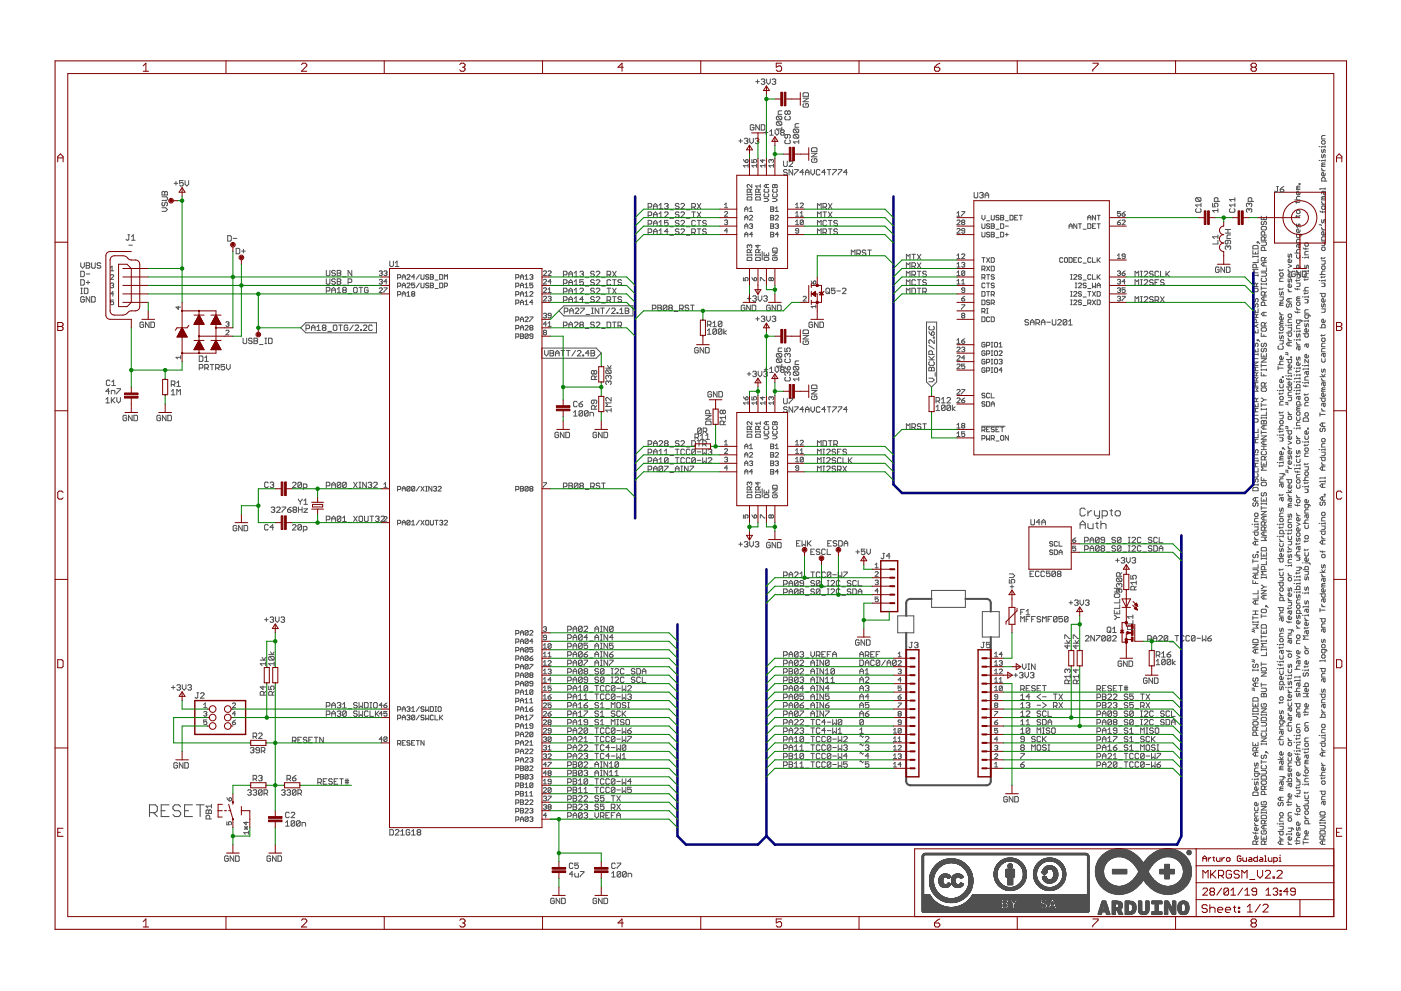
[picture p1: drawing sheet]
<svg xmlns="http://www.w3.org/2000/svg" width="420mm" height="297mm" viewBox="0 0 420 297" stroke-linecap="round" stroke-linejoin="round" font-family="sans-serif">
<path d="M279.4 179.5h-6.4l-.8 .3-.4 .7v4.1M289.5 179.5l6.9 .1 .7 .9v2.8M271.8 189.7v44.4l.4 1 .8 .3h22.9l.8-.3 .3-.4 .1-43.8" fill="none" stroke="#505050" stroke-width=".61"/>
<g fill="none" stroke="#505050" stroke-width=".3">
<path d="M226.1 37.6l-.3-.2h-.5l-.3 .2v1.1l.3 .3h.5l.3-.3v-.5h-.5M226.7 24.5h1M227.2 23.9v1.1M227.7 37.4v1.6l-1-1.6v1.6M228.3 23.9l.3-.2h.5l.3 .2-.3 .6M228.3 37.4h.8l.3 .2v1.1l-.3 .3h-.8zM228.8 24.5h.3M229.1 24.5l.3 .2-.3 .6h-.5l-.3-.3M229.2 39.7h1.1M229.7 39.2v1.1M229.9 23.7v1l.6 .6 .5-.6v-1M230.8 39.4l.6-.5v1.6"/>
<path d="M231.6 23.9l.2-.2h.6l.2 .2-.2 .6M232.1 24.5h.3M232.4 24.5l.2 .2-.2 .6h-.6l-.2-.3M232.5 38.9v1.1l.5 .5 .6-.5v-1.1M233.1 36.5l-.3 .2v.6l.3 .2h1.1M233.1 34.8h1.1l.3 .3v.5l-.3 .3M233.1 36.5h1.1l.3 .2v.6l-.3 .2M233.1 34.8l-.3 .3v.5l.3 .3h1.1M233.1 36.5l1.1 1M233.1 34.8l1.1 1.1M234.4 39.7l-.3-.3 .3-.5h.5l.3 .3-.3 .5M234.4 39.7h.5"/>
<path d="M234.4 39.7l-.3 .3 .3 .5h.5l.3-.2-.3-.6M234.5 38.7h-1.7l.6 .5M234.5 38.1v1.1M234.5 33.2h-.8l-.3 .3v.8h1.1M235.6 34.8l-.2 .3v.5l.2 .3h1.1l.3-.3v-.5l-.3-.3M236.2 33.5l-.3-.3-.5 .3v.5l.2 .3 .6-.3M236.2 33.5l.3-.3 .5 .3v.5l-.3 .3-.5-.3M236.2 33.5v.5M238.2 38.7h1.1l.2 .3v.5l-.2 .3M238.2 38.7l-.3 .3v.5l.3 .3h1.1M238.2 38.7l1.1 1.1M239.5 37.1h-.8l-.2 .2v.8h1"/>
<path d="M240.8 28l.3-.2h1.1l.3 .2v.9h-1.7zM240.8 29.4h1.7l-1.7 1.1h1.7M241.1 31.1l-.3 .2v.6l.3 .2h1.1l.3-.2v-.6l-.3-.2h-.5v.5M48.6 57.6l.3-.2 .5 .2 .5-.2 .3 .2v.8h-1.6zM48.6 59h1.3l.3 .3v.5l-.3 .3h-1.3M49.4 57.6v.8M52.2 54.9h1.1M52.8 54.4v1.1M54.9 54.1h-1v.8l.5-.2 .5 .2v.6l-.2 .3h-.6l-.2-.3M55.5 54.1v1.1l.5 .6 .6-.6v-1.1M221.6 42.2h1.1M222.1 41.7v1.1"/>
<path d="M222.9 47.8l.7 .9M223.2 41.7l.3-.3h.5l.3 .3-.3 .5M223.6 48l.5-.2 .2 .7-.7 .2zM223.8 42.2h.2M224 42.2l.3 .3-.3 .6h-.5l-.3-.3M224.1 58.1v.4M224.1 58.3h1.4M224.3 59h.9l.3 .2v.7h-1.4v-.7zM224.3 49.7h-1.4l.5 .4M224.3 49.2v.9M224.8 41.4v1.1l.6 .6 .5-.6v-1.1M225 57.6v-.7l-.2-.2-.7 .2v.7h1.4"/>
<path d="M225.5 55.3v.9l-1-.9-.4 .2 .2 .7M225.5 56.7l-.5 .4M225.5 58.1v.4M225.5 47.8v.9h.7l-.2-.4 .2-.5 .7 .2-.2 .7M226.5 41.7l.3-.3h.5l.3 .3-.3 .5M226.6 59.2l.2-.2h1l.2 .2v.7h-1.4zM226.6 58.3h1.4M226.6 58.1v.4M226.9 49.7h-1.4l.5 .4M226.9 49.2v.9M227 42.2h.3M227.3 42.2l.3 .3-.3 .6h-.5l-.3-.3"/>
<path d="M227.5 57.6v-.7l-.2-.2-.7 .2v.7h1.4M228 55.8h-1.4l.5 .4M228 56.7l-.5 .4M228 55.3v.9M228 58.1v.4M228.7 47.8v.9l-.7-.7h1.4M229.2 59.5h.9l.4 .4-.4 .5h-.9M229.4 56.7l-.2 .2 .2 .7h.9l.2-.2-.2-.7M229.4 58.1l-.2 .2 .2 .7h.9l.2-.2-.2-.7M229.4 49.7h-1.4l.5 .4M229.4 49.2v.9M229.8 55.3v.9"/>
<path d="M230.5 55.3h-.9l-.4 .5 .4 .4h.9M230.8 40.5h1.1M231.3 48l-.3-.2-.4 .2 .2 .7M231.3 48l.2-.2 .5 .2-.3 .7M231.3 48v.3M231.7 55.5l.2-.2 .5 .2 .5-.2 .2 .2v.7h-1.4zM231.7 59.5h.9l.5 .4-.5 .5h-.9M231.9 58.1l-.2 .2 .2 .7h1l.2-.2-.2-.7M231.9 56.7l-.2 .2 .2 .7h1l.2-.2-.2-.7M232 49.7h-1.4l.4 .4M232 49.2v.9M232.4 55.5v.7"/>
<path d="M235 48.3v1.3l.3 .3h.5l.3-.3v-1.3M235.6 42l-.2 .2v.6l.2 .3h1.1l.3-.3v-.6l-.3-.2M236.1 51.1l-.3-.3h-.5l-.3 .6 .3 .2h.5l.3 .6-.3 .3h-.5l-.3-.3M236.2 40.3v.8l-.3 .3-.5-.3v-.5l.2-.3h1.1l.3 .3v.5l-.3 .3M236.6 48.6l.3-.3h.5l.3 .3v.2l-1.1 1.1h1.1M237.7 50.8v1.7l-1.1-1.7v1.7M238.2 40.3h1.1l.2 .3v.5l-.2 .3M238.2 40.3l-.3 .3v.5l.3 .3h1.1M238.2 40.3l1.1 1.1M238.3 50.8h1.1v.3l-1.1 1.1v.3M239.5 42.5h-1.6l.6 .6M239.5 42v1.1"/>
<path d="M241 51.6h-1.1l.8-.8v1.7M241.6 52.5v-1.1l.5-.6 .5 .6v1.1M241.6 51.6h1M243.2 50.8v1.1l.5 .6 .6-.6v-1.1M243.4 45.9h1.6l-1.6 1.1h1.6M243.6 44.3h1.1l.3 .3v.8h-1.6v-.8zM243.6 47.6l-.2 .2v.6l.2 .2h1.1l.3-.2v-.6l-.3-.2h-.5v.5M245.9 51.1l-.3-.3h-.5l-.3 .3v1.1l.3 .3h.5l.3-.3M247.5 51.6h-1l.8-.8v1.7M248.1 50.8h1.1M248.6 50.8v1.7M249.7 50.8h1.1v.3l-1.1 1.1v.3"/>
<path d="M251.4 50.8h1.1v.3l-1.1 1.1v.3M254.1 51.6h-1.1l.8-.8v1.7M292.1 57.7v1.3l.3 .3h.5l.3-.3v-1.3M293.8 58l.2-.3h.6l.3 .3-.3 .5M294.3 58.5h.3M294.6 58.5l.3 .3-.3 .5h-.6l-.2-.3M295.4 59.3v-1.1l.6-.5 .5 .5v1.1M295.4 58.5h1.1M358.8 59.3l-.2 .2v.6l.2 .3h1.1M358.8 59.3h1.1l.3 .2v.6l-.3 .3M358.8 59.3l1.1 1.1M370.3 59.3v1.1"/>
<path d="M370.3 59.8h-1.6l.6 .6M382.8 55.9h.6M383.1 55.9v1.4l-.3 .2-.5-.2M383.9 56.7h.8l.3 .6-.3 .2h-.5l-.3-.2zM385 55.9l-1.1 .8M388.3 59.9h1.6M389.1 56.3l-.3 .5h1.1M389.1 56.3h.8M389.6 55h.3v.3h-.3zM389.9 57.6v.5l-.3 .3h-.5l-.3-.3v-.5l.5-.3v1.1M389.9 58.9h-.8l-.3 .2v.6l.3 .2M389.9 55.8h-.8l-.3 .2 .3 .3"/>
<path d="M395.6 48.1h.3M395.6 44h.3M396.4 44.7v.8l.2 .3 .6-1.1 .2 .3v.8M396.4 46.3v.8l.2 .2 .6-1 .2 .2v.8M396.4 42.4l.2-.2h.6l.2 .2v.5l-.2 .3h-.6l-.2-.3zM396.4 50.4l.5 .8M396.4 51.2h1M396.6 59.4l-.2 .5h1M396.6 49.4l-.2 .5h1M396.6 59.4h.8M396.6 49.4h.8M396.9 57.3v.8l.3 .3 .2-.3v-.8h-.8l-.2 .3v.5"/>
<path d="M397.4 58.9h-.8l-.2 .2 .2 .3M397.4 56.6h-1.5v.2M397.4 51.9v.6l-.2 .2h-.6l-.2-.2v-.6l.5-.2v1M397.4 43.7v.5M397.4 47.8v.5M397.4 54.3v-.8l-.2-.3h-.6l-.2 .3v.8h1.5M397.4 56.3v.5M397.4 40.6h-.8l-.2 .3v.8h1M397.4 44h-1v.2M397.4 48.1h-1v.2M397.4 48.9h-.8l-.2 .2 .2 .3M24.2 78.8v1l.5 .6 .6-.6v-1"/>
<path d="M25.8 78.8h.8l.3 .2-.3 .6 .3 .5-.3 .3h-.8zM25.8 79.6h.8M27.5 78.8v1.3l.2 .3h.6l.3-.3v-1.3M30.2 79l-.3-.2h-.5l-.3 .5 .3 .3h.5l.3 .5-.3 .3h-.5l-.3-.3M38.4 70.4h.5M38.6 70.4v1.3l-.2 .3-.6-.3M38.6 73.5h1.1M39.4 72h1.1M39.4 70.9l.6-.5v1.6M48.6 62.3h1.1l.5 .5-.5 .6h-1.1M48.9 60.6l-.3 .3v.5l.3 .3 .5-.3v-.5l.3-.3 .5 .3v.5l-.3 .3M68.3 70.6h.8l.3 .3v1.1l-.3 .3h-.8z"/>
<path d="M69.9 71.5h1.1M70.8 74.4h.8l.3 .3v1.1l-.3 .3h-.8zM72.5 75.3h1.1M73 74.7v1.1M116.9 78.3v1.3l.3 .3h.5l.3-.3v-1.3M118.5 79.9h1.1M118.5 78.8l.6-.5v1.6M194.4 69.7h.8l.3-.3v-.5l-.3-.3h-.8v1.6M194.4 64.6h.8l.3-.3v-.5l-.3-.3h-.8v1.7M194.4 62.1h.8l.3-.3v-.5l-.3-.3h-.8v1.6M194.4 67.2h.8l.3-.3v-.6l-.3-.2h-.8v1.6M196 69.4h1.1"/>
<path d="M196 65.2v-1.1l.6-.6 .5 .6v1.1M196 62.6v-1.1l.6-.5 .5 .5v1.1M196 67.7v-1.1l.6-.5 .5 .5v1.1M196 70.2v-1l.6-.6 .5 .6v1M196 66.9h1.1M196 61.8h1.1M196 64.3h1.1M197.6 61.5l.6-.5v1.6M197.6 64.1l.6-.6v1.7M197.6 66.6l.6-.5v1.6M197.6 69.2l.6-.6v1.6M197.6 67.7h1.1"/>
<path d="M197.6 62.6h1.1M197.6 65.2h1.1M197.6 70.2h1.1M199.3 63.8l.2-.3h.6l.3 .3v.3l-1.1 1.1h1.1M199.3 61.3l.2-.3h.6l.3 .3-.3 .5M199.8 61.8h.3M200.1 61.8l.3 .3-.3 .5h-.6l-.2-.3M200.4 69.4h-1.1l.8-.8v1.6M200.4 66.1h-1.1v.8l.5-.3 .6 .3v.5l-.3 .3h-.6l-.2-.3M200.9 70.5h1.1M200.9 68h1.1M200.9 62.9h1.1"/>
<path d="M200.9 65.4h1.1M203.6 68.9l-.2-.3h-.6l-.3 .6 .3 .2h.6l.2 .6-.2 .2h-.6l-.3-.2M203.6 63.8l-.2-.3h-.6l-.3 .3 .3 .5h.6l.2 .3-.2 .6h-.6l-.3-.3M203.6 61.3l-.2-.3h-.6l-.3 .5 .3 .3h.6l.2 .5-.2 .3h-.6l-.3-.3M203.6 66.3l-.2-.2h-.6l-.3 .5 .3 .3h.6l.2 .5-.2 .3h-.6l-.3-.3M204.2 66.3l.2-.2h.6l.3 .2v.3l-1.1 1.1h1.1M204.2 63.8l.2-.3h.6l.3 .3v.3l-1.1 1.1h1.1M204.2 61.3l.2-.3h.6l.3 .3v.2l-1.1 1.1h1.1M204.2 68.9l.2-.3h.6l.3 .3v.3l-1.1 1h1.1M205.8 70.5h1.1M205.8 68h1.1M205.8 62.9h1.1"/>
<path d="M205.8 65.4h1.1M207.5 69.7h.8l.3-.3v-.5l-.3-.3h-.8v1.6M207.5 63.5h1.1M207.5 62.1h.8l.3-.3v-.5l-.3-.3h-.8v1.6M208 63.5v1.7M208 62.1l.6 .5M208 69.7l.6 .5M208.6 66.3l-.3-.2h-.6l-.2 .2v1.1l.2 .3h.6l.3-.3M209.1 66.1h1.1M209.1 61l1.1 1.6M209.1 63.5l1.1 1.7M209.1 68.6h1.1"/>
<path d="M209.6 66.1v1.6M209.6 68.6v1.6M210.2 61l-1.1 1.6M210.2 63.5l-1.1 1.7M211.8 66.3l-.3-.2h-.5l-.3 .5 .3 .3h.5l.3 .5-.3 .3h-.5l-.3-.3M211.8 68.9l-.3-.3h-.5l-.3 .6 .3 .2h.5l.3 .6-.3 .2h-.5l-.3-.2M217.3 66.2l.7-.2 .2 .2-.2 .5M217.3 63.6l.2-.2 .7 .2-.9 1.2h.9M217.3 62.3h.9M217.3 61.3l.4-.4v1.4M217.7 66.7h.3M218 66.7l.2 .2-.2 .5-.7-.3"/>
<path d="M218.2 69.2h-.9l.7-.7v1.4M223.4 68.5v-1l.4-.4 .5 .4v1M223.4 65.9v-.9l.4-.5 .5 .5v.9M223.4 63.4v-.9l.4-.5 .5 .5v.9M223.4 71v-.9l.4-.5 .5 .5v.9M223.4 65.2h.9M223.4 67.8h.9M223.4 70.3h.9M223.4 62.7h.9M224.1 77.4l.2-.3h.9l.3 .3v.7h-1.4zM224.1 76.4h1.4M224.1 76.2v.5"/>
<path d="M224.8 73.6l.2-.2 .5 .2-.3 .7M224.8 64.8l.2-.3 .7 .3-.9 1.1h.9M224.8 63.4h.9M224.8 67.3l.7-.2 .2 .2-.2 .5M224.8 62.5l.4-.5v1.4M224.8 73.6l-.3-.2-.4 .2 .2 .7M224.8 73.6v.3M225 75.7v-.7l-.2-.2-.7 .2v.7h1.4M225.2 67.8h.3M225.5 67.8l.2 .2-.2 .5-.7-.3M225.5 76.2v.5M225.5 74.8l-.5 .5"/>
<path d="M225.7 70.3h-.9l.7-.7v1.4M226.6 77.4l.2-.3h1l.2 .3v.7h-1.4zM226.6 76.4h1.4M226.6 76.2v.5M227.3 73.4v.9l-.7-.7h1.4M227.5 75.7v-.7l-.2-.2-.7 .2v.7h1.4M228 74.8l-.5 .5M228 76.2v.5M228.6 75.4v2.5M229.2 75.7v1h1.3v-1M229.4 77.1h.9l.2 .7-.2 .3h-.9l-.2-.3zM229.8 76.2v.5"/>
<path d="M231.1 69.6h.7l.3 .2-.3 .5 .3 .5-.3 .2h-.7zM231.1 67.1h.7l.3 .2-.3 .5 .3 .4-.3 .3h-.7zM231.1 64.5h.7l.3 .3-.3 .4 .3 .5-.3 .2h-.7zM231.1 62h.7l.3 .2-.3 .5 .3 .5-.3 .2h-.7zM231.1 65.2h.7M231.1 67.8h.7M231.1 70.3h.7M231.1 62.7h.7M231.7 74.6l.2-.3h1l.2 .3v.7h-1.4zM231.7 75.7h1.4l-1.4 1h1.4M231.9 77.1l-.2 .3 .2 .7h1l.2-.3-.2-.7h-.5v.5M232.5 67.3l.7-.2 .2 .2-.2 .5"/>
<path d="M232.5 64.8l.2-.3 .7 .3-.9 1.1h.9M232.5 63.4h.9M232.5 62.5l.5-.5v1.4M233 67.8h.2M233.2 67.8l.2 .2-.2 .5-.7-.3M233.4 70.3h-.9l.7-.7v1.4M238.6 64.8h.9M238.6 62.3h.9M238.6 67.4h.9M238.6 61.3l.5-.4v1.4M238.6 63.9l.5-.5v1.4M238.6 66.4l.5-.4v1.4"/>
<path d="M239.5 69.2h-.7l-.2-.2 .2-.5 .7 .2v1l-.2 .2-.7-.2M240 61.1l.2-.2 .7 .2-.9 1.2h.9M240 64.8h.9M240 63.9l.5-.5v1.4M240.9 66.2v.9l-.2 .3-.7-.3M240.9 66.2l-.2-.2-.7 .2v.9M240.9 66.2l-.9 .9M245.2 67.7v-1.6l.5 .5 .6-.5v1.6M245.2 65.2v-1.7l.5 .6 .6-.6v1.7M245.2 70.2v-1.6l.5 .6 .6-.6v1.6M245.2 62.6v-1.6l.5 .5 .6-.5v1.6M246.8 69.7h.8l.3-.3v-.5l-.3-.3h-.8v1.6"/>
<path d="M246.8 63.5h1.1M246.8 62.1h.8l.3-.3v-.5l-.3-.3h-.8v1.6M247.3 63.5v1.7M247.3 62.1l.6 .5M247.3 69.7l.6 .5M247.9 66.3l-.3-.2h-.5l-.3 .2v1.1l.3 .3h.5l.3-.3M248.4 66.1h1.1M248.4 68.6h1.1M248.4 63.5l1.1 1.7M248.4 61l1.1 1.6M249 66.1v1.6M249 68.6v1.6"/>
<path d="M249.5 63.5l-1.1 1.7M249.5 61l-1.1 1.6M251.2 68.9l-.3-.3h-.6l-.2 .6 .2 .2h.6l.3 .6-.3 .2h-.6l-.2-.2M251.2 66.3l-.3-.2h-.6l-.2 .5 .2 .3h.6l.3 .5-.3 .3h-.6l-.2-.3M255.3 76.6v-1.6l.6 .5 .5-.5v1.6M257 76h.8l.2-.2v-.6l-.2-.2h-.8v1.6M257.5 76l.5 .6M259.7 75.2l-.3-.2h-.5l-.3 .5 .3 .3h.5l.3 .5-.3 .3h-.5l-.3-.3M260.2 75h1.1M260.8 75v1.6M271.8 77.9v-1.7l.6 .6 .5-.6v1.7M273.5 79.8h.8l.3-.2v-.6l-.3-.2h-.8v1.6"/>
<path d="M273.5 76.2h1.1M274 76.2v1.7M274 79.8l.6 .6M275.1 76.2l1.1 1.7M275.1 78.8l1.1 1.6M276.2 76.2l-1.1 1.7M276.2 78.8l-1.1 1.6M287 64.8h.9M287 68.7l.2-.2 .7 .2-.9 1.2h.9M287 66.2l.2-.2 .7 .2-.9 1.2h.9M287 77.5h.9M287 63.9l.5-.5v1.4"/>
<path d="M287 76.6l.5-.5v1.4M287 79.1l.5-.4v1.4M288.4 76.3l.2-.2 .7 .2-.9 1.2h.9M288.4 63.4h.9l-.9 1.4M288.4 78.9l.7-.2 .2 .2-.2 .5M288.6 66.7l-.2 .2 .2 .5 .7-.3-.2-.4M288.6 66.7h.5M288.6 66.7l-.2-.3 .2-.4 .7 .2-.2 .5M288.9 79.4h.2M289.1 79.4l.2 .2-.2 .5-.7-.3M289.3 69.2h-.7l-.2-.2 .2-.5 .7 .2v1l-.2 .2-.7-.2M294.5 69.6v1.2l.2 .2 .7-.2v-1.2"/>
<path d="M294.5 64.5v1l.4 .4 .5-.4v-1M294.5 67.1v1.1l.2 .3 .7-.3v-1.1M294.5 77.2h.9M294.9 77.2v1.4M295.9 79.8l.9 1.4M295.9 77.2l.9 1.4M295.9 66.2h.9M296.8 69.8l-.7-.2-.2 .5 .7 .2 .2 .5-.2 .2-.7-.2M296.8 67.3l-.7-.2-.2 .4 .7 .3 .2 .4-.2 .3-.7-.3M296.8 79.8l-.9 1.4M296.8 77.2l-.9 1.4M297.3 69.6h.7l.2 .2-.2 .5 .2 .5-.2 .2h-.7z"/>
<path d="M297.3 67.1h.7l.2 .2-.2 .5 .2 .4-.2 .3h-.7zM297.3 79.8h.7l.2 .2v.9l-.2 .3h-.7zM297.3 67.8h.7M297.3 77.2h.7l.2 .3v.9l-.2 .2h-.7zM297.3 64.5v1.2l.2 .2 .7-.2v-1.2M297.3 70.3h.7M298.7 71.2h.9M298.7 68.7h.9M299.6 64.8l-.7-.3-.2 .5 .7 .2 .2 .5-.2 .2-.7-.2M300.1 69.6h.7l.2 .2v1l-.2 .2h-.7zM300.1 67.1h.7l.2 .2v.9l-.2 .3h-.7zM300.1 64.5h.7l.2 .3-.2 .4 .2 .5-.2 .2h-.7z"/>
<path d="M300.1 65.2h.7M301.5 67.8h.9M301.5 70.3h.9M301.5 66.2h.9M301.9 69.8v1M302.9 64.5h.7l.2 .3v.9l-.2 .2h-.7zM304.3 65.2h.5M305.2 64.5h-.9v1.4h.9M305.7 64.5h.9M306.2 64.5v1.4M318.7 77.5l-.2-.3-.7 .3v.9l.2 .2 .7-.2M319.2 77.5l.2-.3 .7 .3v.9l-.2 .2-.7-.2z"/>
<path d="M320.6 77.2h.7l.2 .3v.9l-.2 .2h-.7zM320.6 68.5v-1l.5-.4 .4 .4v1M320.6 67.8h.9M322 77.9h.5M322.9 67.1v1.4l-.9-1.4v1.4M322.9 77.2h-.9v1.4h.9M323.4 67.1h.9M323.9 67.1v1.4M324.3 77.5l-.2-.3-.7 .3v.9l.2 .2 .7-.2M324.8 68.7h1M324.8 78.9h1M326.2 65.9v-.9l.5-.5 .5 .5v.9"/>
<path d="M326.2 67.1h.7l.3 .2v.9l-.3 .3h-.7zM326.2 65.2h1M327.2 77.5l-.3-.3-.7 .3v.9l.3 .2 .7-.2M327.6 77.2v1.4h.9M327.6 67.8h.5M328.5 64.5v1.4l-.9-1.4v1.4M328.5 67.1h-.9v1.4h.9M329 64.5h1M329 67.1h1M329 77.2v1.4M329.3 77.9l.7 .7M329.5 64.5v1.4"/>
<path d="M329.5 67.1v1.4M330 77.2l-1 1M335.1 66.7h.7l.2 .4-.7 .3zM335.1 76.6l.5-.5v1.4M335.1 77.5h.9M336 63.4h-.9v.7l.7-.2 .2 .7-.2 .2-.7-.2M336 66l-.9 .7M336.5 64.1h.7l.2 .5-.7 .2zM336.5 66.2l.2-.2 .7 .2-.9 1.2h.9M337.4 76.8h-.7l-.2-.2 .2-.5 .7 .2v1l-.2 .2-.7-.2M337.4 63.4l-.9 .7M358.8 62.5l-.2 .3v.6l.2 .2h1.1l.3-.2v-.6l-.3-.3"/>
<path d="M360.2 61.4h-1.6l.5 .6M360.2 60.9v1.1M363.6 60.9v1.1h.8l-.2-.6 .2-.5h.6l.3 .3v.5l-.3 .3M365.3 71h-1.7l.6 .5M365.3 60.4v-.9l-.3-.2h-.6l-.2 .2v.9h1.6M365.3 63.1h-1.7l.6 .5M365.3 62.5v1.1M365.3 70.4v1.1M365.3 72.1v1h-1.7M367.5 69.9h1.6M367.5 68.8h1.6M368.3 74l.2-.3 .6 .3v.5l-.3 .3"/>
<path d="M368.3 74l-.3-.3-.5 .3v.5l.2 .3M368.3 72.1v.8l-.3 .2-.5-.2v-.6l.2-.2h1.1l.3 .2v.6l-.3 .2M368.3 68.8v1.1M368.3 74v.2M369 62.5l-.3 .3v.6l.3 .2h1.1l.2-.2v-.6l-.2-.3M369.1 70.4h-.8l-.3 .3v.8h1.1M370.3 60.9v1.1M370.3 61.4h-1.6l.6 .6M374.6 61.2l-.3-.3-.5 .3v.5l.3 .3M374.6 61.2l.3-.3 .5 .3v.5l-.2 .3M374.6 62.8l-.3-.3-.5 .3v.6l.3 .2M374.6 62.8l.3-.3 .5 .3v.6l-.2 .2"/>
<path d="M374.6 61.2v.2M374.6 62.8v.3M375.4 60.4v-.9l-.2-.2h-.6l-.3 .2v.9h1.7M375.7 73.8l.3-.2h1l.3 .2v.8h-1.6zM375.7 75.1v1h1.6v-1M375.7 76.6v.6M375.7 76.9h1.6M376.5 75.6v.5M377 72.5h.3v.3h-.3zM377.3 76.6v.6M377.3 77.7v1h-1.6M377.3 72.5l.5 .5"/>
<path d="M378.2 72.5h1.3l.3 .3v.5l-.3 .3h-1.3M378.2 64.8v1h1.6v-1M378.5 66.3l-.3 .3v.5l.6 .3 .2-.3v-.5l.5-.3 .3 .3v.5l-.3 .3M378.5 67.9h1l.3 .3v.5l-.3 .2h-1l-.3-.2v-.5zM379 65.3v.5M379 78.7v1M379.3 70.5v-.8l-.3-.3h-.5l-.3 .3v.8h1.6M379.3 72v-.8l-.3-.2h-.5l-.3 .2v.8h1.6M379.3 75.1v-.8l-.3-.2h-.5l-.3 .2v.8h1.6M379.3 78.2v-.8l-.3-.2h-.5l-.3 .2v.8h1.6M379.8 78.7h-1l-.6 .5 .6 .5h1M379.8 77.2l-.5 .5"/>
<path d="M379.8 71l-.5 .5M386.3 76.1v.8l.3 .3 .2-.3v-.5l.3-.3 .2 .3v.8M386.3 79.2l1 .5-1 .5M387.3 77.9v.5l-.2 .3h-.5l-.3-.3v-.5l.5-.2v1M388.3 75.9h1.6M388.8 60.4v.5M388.8 64.6v.5M388.8 67.1v.8l.3 .3 .2-.3v-.5l.3-.3 .3 .3v.8M388.8 76.4v.8l.3 .2h.5l.3-.2v-.8M389.1 63h.5l.3 .3v.5l-.3 .2h-.5l-.3-.2v-.5zM389.3 73.3v.8l.3 .2 .3-.2v-.8h-.8l-.3 .3v.5M389.9 68.9v.5l-.3 .3h-.5l-.3-.3v-.5l.5-.2v1"/>
<path d="M389.9 70.2v.8l-.3 .2h-.5l-.3-.2v-.8h1.3l.3 .5M389.9 71.8h-.8l-.3 .2v.8h1.1M389.9 79.7v.5l-.3 .3h-.5l-.3-.3v-.5l.5-.2v1M389.9 74.8h-.8l-.3 .3v.5l.3 .3M389.9 64.6l-.3 .2h-1M389.9 60.4l-.3 .3h-1M390.6 77.2h.2M390.8 74.3l.3 .3h1.3M391.3 73l.3-.2h.5l.3 .2v.6l-.3 .2h-.5l-.3-.2zM391.3 79.5v.7l.3 .3 .5-1 .3 .2v.8M391.6 74.3v.5M392.4 77.2h-1.1v.2"/>
<path d="M392.4 75.4h-.8l-.3 .2v.8h1.1M392.4 76.9v.5M395.6 67.4h.5l.3 .2M395.9 63.3l.2 .2h1.3M396.4 78.2h1v.8l-.2 .2h-.8M396.4 72.5h.8l.2 .3-.2 .2 .2 .3-.2 .3h-.8M396.4 74.3l.2-.2h.6l.2 .2v.5l-.2 .3h-.6l-.2-.3zM396.4 68.9h1M396.4 65.8v.8l.2 .3 .6-1.1 .2 .3v.8M396.4 62l.2-.3h.6l.2 .3v.5l-.2 .3h-.6l-.2-.3zM396.4 60.4l.5 .8M396.4 68.2l.5 .7"/>
<path d="M396.4 77.2v.5M396.4 61.2h1M396.6 79.7h.6l.2 .3v.5l-.2 .3h-.6l-.2-.3v-.5zM396.6 63.3v.5M397.4 71h-.8l-.2 .2v.8h1M397.4 69.7v.5l-.2 .3h-.6l-.2-.3v-.5l.5-.3v1.1M397.4 77.2l-.2 .2h-1.1M24.2 81.3h.8l.3 .3v1.1l-.3 .2h-.8zM24.2 83.8h.8l.3 .3v1.1l-.3 .3h-.8zM24.2 88h.5M24.2 86.4h.5M24.5 86.4v1.6"/>
<path d="M25.3 89.2l-.3-.3h-.5l-.3 .3v1.1l.3 .3h.5l.3-.3v-.6h-.6M25.3 86.4h.8l.3 .3v1l-.3 .3h-.8zM25.8 82.1h1.1M25.8 84.7h1.1M26.4 84.1v1.1M26.9 88.9v1.7l-1.1-1.7v1.7M27.5 88.9h.8l.3 .3v1.1l-.3 .3h-.8zM33.1 85.1l.7-.2 .3 .2-.3 .5M33.1 82.5l.3-.2 .7 .2-1 1.2h1M33.1 81.2h1M33.1 80.2l.5-.4v1.4M33.6 85.6h.2"/>
<path d="M33.8 85.6l.3 .2-.3 .5-.7-.3M34.1 88.1h-1l.7-.7v1.4M34.1 89.9h-1v.7l.5-.2 .5 .2-.3 .7-.7-.2M43.1 96.8l-.3-.3h-.6l-.2 .3v1.1l.2 .3h.6l.3-.3v-.6h-.6M44.7 96.5v1.7l-1.1-1.7v1.7M45.3 96.5h.8l.2 .3v1.1l-.2 .3h-.8zM53.5 91.8v1l-.7-.7h1.4M67.7 96.7l.7-.3 .3 .3-.3 .4M67.7 99.2l.3-.2 .7 .2-1 1.2h1M68.2 97.1h.2M68.4 97.1l.3 .3-.3 .4-.7-.2M91.7 96.7h21.2v3.1h-21.2l-1.5-1.5z"/>
<path d="M91.8 98.5h.8l.2-.3v-.5l-.2-.3h-.8v1.7M93.4 98.2h1.1M93.4 99.1v-1.1l.5-.6 .6 .6v1.1M95 99.1h1.1M95 98l.6-.6v1.7M96.9 98.2h.6M96.9 98.2l-.2 .3 .2 .6h.6l.2-.3-.2-.6M96.9 98.2l-.2-.2 .2-.6h.6l.2 .3-.2 .5M97.9 87.2h.8l.2-.2v-.6l-.2-.3h-.8v1.7M97.9 83.6v1.3l.2 .3h.6l.2-.3v-1.3M97.9 81v1.4l.2 .3h.6l.2-.3v-1.4M98.3 99.3h1.1"/>
<path d="M99.5 87h1.1M99.5 87.8v-1.1l.5-.6 .6 .6v1.1M100.2 97.4h.6l.2 .3v1.1l-.2 .3h-.6l-.3-.3v-1.1zM100.6 83.9l-.3-.3h-.5l-.3 .5 .3 .3h.5l.3 .5-.3 .3h-.5l-.3-.3M100.6 81.3l-.3-.3h-.5l-.3 .6 .3 .3h.5l.3 .5-.3 .3h-.5l-.3-.3M101.1 84.4h.8M101.1 81.9h.8M101.1 86.7l.6-.6v1.7M101.1 87.8h1.1M101.1 83.6h.8l.3 .3-.3 .5 .3 .5-.3 .3h-.8zM101.1 81h.8l.3 .3-.3 .6 .3 .5-.3 .3h-.8zM101.6 97.4h1.1"/>
<path d="M102.1 97.4v1.7M102.8 83h1M102.8 85.5h1M103 87l-.2-.3 .2-.6h.6l.2 .3-.2 .6M103 87h.6M103 87l-.2 .2 .2 .6h.6l.2-.3-.2-.5M104.3 97.7l-.3-.3h-.5l-.3 .3v1.1l.3 .3h.5l.3-.3v-.6h-.5M104.4 84.7h.8l.3-.3v-.5l-.3-.3h-.8v1.6M104.4 88h1.1M105.5 81v1.7l-1.1-1.7v1.7M105.9 97.4l-1 1.7M106.3 86.1h.5l.3 .3v1.1l-.3 .3h-.5l-.3-.3v-1.1z"/>
<path d="M106.5 97.7l.3-.3h.5l.3 .3v.3l-1.1 1.1h1.1M107.7 86.1h1.1M108.1 98.8h.3v.3h-.3zM108.2 86.1v1.7M108.9 97.7l.3-.3h.6l.2 .3v.3l-1.1 1.1h1.1M110.4 86.4l-.3-.3h-.5l-.3 .3v1.1l.3 .3h.5l.3-.3v-.5h-.5M111.7 97.7l-.3-.3h-.6l-.2 .3v1.1l.2 .3h.6l.3-.3M113.7 86.5l.3-.2 .7 .2-1 1.2h1M113.7 84l.7-.3 .3 .3-.3 .4M113.7 81.4l.7-.2 .3 .2-.3 .5M114.2 84.4h.2M114.2 81.9h.2"/>
<path d="M114.4 84.4l.3 .3-.3 .4-.7-.2M114.4 81.9l.3 .2-.3 .5-.7-.2M115.1 81.4l.7-.2 .3 .2-.3 .5M115.1 86.3h1l-1 1.4M115.6 81.9h.2M115.8 81.9l.3 .2-.3 .5-.7-.2M116.1 84.4h-1l.7-.7v1.4M119.2 88.3h.7l.3-.2-.3-.7h-.7v1.4M119.2 85.8h.7l.3-.2-.3-.7h-.7v1.4M119.2 83.2h.7l.3-.2-.3-.7h-.7v1.4M120.6 83.7v-.9l.5-.5 .5 .5v.9M120.6 86.3v-1l.5-.4 .5 .4v1"/>
<path d="M120.6 88.8v-.9l.5-.5 .5 .5v.9M120.6 88.1h1M120.6 83h1M120.6 85.6h1M122 85.1l.3-.2 .7 .2-1 1.2h1M122 82.5l.3-.2 .7 .2-1 1.2h1M122 88.8h1M122 87.9l.5-.5v1.4M123.7 88.1l-.3-.2 .3-.5 .7 .2-.3 .5M123.7 88.1l-.3 .2 .3 .5 .7-.2-.3-.5M123.7 88.1h.4M124.4 84.9h-1v.7l.5-.3 .5 .3-.3 .7-.7-.3"/>
<path d="M124.4 83h-1l.7-.7v1.4M125.8 82.3l-1 1.4M125.8 84.9l-1 1.4M126.2 82.3v1.2l.3 .2 .7-.2v-1.2M126.2 84.9v1.1l.3 .3 .7-.3v-1.1M128.6 85.1l-.7-.2-.2 .4 .7 .3 .2 .4-.2 .3-.7-.3M128.6 82.5l-.7-.2-.2 .5 .7 .2 .2 .5-.2 .2-.7-.2M129.1 84.9h.7l.2 .2-.2 .5 .2 .4-.2 .3h-.7zM129.1 82.3h.7l.2 .2-.2 .5 .2 .5-.2 .2h-.7zM129.1 83h.7M129.1 85.6h.7M130.5 83.9h.9"/>
<path d="M130.5 86.5h.9M131.8 84.9h.7l.3 .2v.9l-.3 .3h-.7zM131.8 82.3h.7l.3 .2v1l-.3 .2h-.7zM133.3 85.8h.7l.2-.2-.2-.7h-.7v1.4M133.3 83.7v-1.4l.4 .5 .5-.5v1.4M154.7 88.3h.7l.2-.7-.2-.2h-.7v1.4M154.7 85.8h.7l.2-.7-.2-.2h-.7v1.4M154.7 83.2h.7l.2-.7-.2-.2h-.7v1.4M154.7 90.9h.7l.2-.7-.2-.3h-.7v1.4M154.7 95.9h.7l.2-.2-.2-.7h-.7v1.4M154.7 98.5h.7l.2-.7-.2-.3h-.7v1.4M156.1 95.7h.9"/>
<path d="M156.1 98.2h.9M156.1 91.3v-.9l.4-.5 .5 .5v.9M156.1 96.4v-.9l.4-.5 .5 .5v.9M156.1 83.7v-.9l.4-.5 .5 .5v.9M156.1 86.3v-1l.4-.4 .5 .4v1M156.1 88.8v-.9l.4-.5 .5 .5v.9M156.1 98.9v-.9l.4-.5 .5 .5v.9M156.1 88.1h.9M156.1 83h.9M156.1 90.6h.9M156.1 85.6h.9M157.5 95.2l.2-.2 .7 .2-.9 1.2h.9"/>
<path d="M157.5 97.8l.2-.3 .7 .3-.9 1.1h.9M157.5 82.8l.4-.5v1.4M157.5 85.3l.4-.4v1.4M157.5 87.9l.4-.5v1.4M157.5 90.4l.4-.5v1.4M157.5 88.8h.9M157.5 83.7h.9M157.5 91.3h.9M157.5 86.3h.9M158.9 87.6l.2-.2 .7 .2-.9 1.2h.9M158.9 82.5l.7-.2 .2 .2-.2 .5M158.9 95h.9l-.9 1.4"/>
<path d="M159.1 98.2h.5M159.1 98.2l-.2 .3 .2 .4 .7-.2-.2-.5M159.1 98.2l-.2-.2 .2-.5 .7 .3-.2 .4M159.3 83h.3M159.6 83l.2 .2-.2 .5-.7-.2M159.8 84.9h-.9v.7l.4-.3 .5 .3-.2 .7-.7-.3M159.8 90.6h-.9l.7-.7v1.4M163 84l.2-.3 .7 .3-.9 1.1h.9M163 94.1l.7-.2 .2 .2-.2 .5M163 81.4l.2-.2 .7 .2-.9 1.2h.9M163 86.5l.2-.2 .7 .2-.9 1.2h.9M163 89l.2-.2 .7 .2-.9 1.2h.9"/>
<path d="M163.2 99.7l-.2-.3 .2-.4 .7 .2-.2 .5M163.2 99.7l-.2 .2 .2 .5 .7-.3-.2-.4M163.2 99.7h.5M163.4 94.6h.3M163.7 94.6l.2 .2-.2 .5-.7-.2M163.9 97.1h-.9l.7-.7v1.4M164.4 81.4l.2-.2 .7 .2-.9 1.2h.9M164.4 89l.7-.2 .2 .2-.2 .5M164.4 86.7l.4-.4v1.4M164.4 96.9l.4-.5v1.4M164.4 87.7h.9M164.4 97.8h.9"/>
<path d="M164.8 89.5h.3M165.1 89.5l.2 .2-.2 .5-.7-.2M165.3 94.6h-.7l-.2-.2 .2-.5 .7 .2v1l-.2 .2-.7-.2M165.3 84.4h-.9l.7-.7v1.4M169 82.4h.8l.3-.3v-.5l-.3-.3h-.8v1.6M169 84.9h.8l.3-.2v-.6l-.3-.3h-.8v1.7M169 87.5h.8l.3-.3v-.5l-.3-.3h-.8v1.6M169 90h.8l.3-.3v-.5l-.3-.3h-.8v1.7M169 97.6h.8l.3-.3v-.5l-.3-.3h-.8v1.7M169.1 91.7h20.7v3h-20.7l-1.5-1.5zM169.2 93.4h.8l.3-.2v-.6l-.3-.2h-.8v1.6M170.6 82.1h1.1"/>
<path d="M170.6 84.7h1.1M170.6 89.7h1.1M170.6 87.2h1.1M170.6 97.3h1.1M170.6 90.6v-1.1l.6-.6 .5 .6v1.1M170.6 88v-1.1l.6-.5 .5 .5v1.1M170.6 82.9v-1l.6-.6 .5 .6v1M170.6 85.5v-1.1l.6-.6 .5 .6v1.1M170.6 98.2v-1.1l.6-.6 .5 .6v1.1M170.9 94v-1.1l.5-.5 .5 .5v1.1M170.9 93.2h1M172.2 82.9h1.1"/>
<path d="M172.2 85.5h1.1M172.2 88h1.1M172.2 90.6h1.1M172.2 96.8l.3-.3h.6l.2 .3v.3l-1.1 1.1h1.1M172.2 84.4l.6-.6v1.7M172.2 81.9l.6-.6v1.6M172.2 86.9l.6-.5v1.6M172.2 89.5l.6-.6v1.7M172.5 92.6l.3-.2h.5l.3 .2v.3l-1.1 1.1h1.1M173.9 86.7l.3-.3h.5l.3 .3v.2l-1.1 1.1h1.1M173.9 81.6l.3-.3h.5l.3 .3-.3 .5M174.1 92.4h1.1v.2l-1.1 1.1v.3"/>
<path d="M174.2 97.3l-.3 .3 .3 .6h.5l.3-.3-.3-.6M174.2 97.3l-.3-.2 .3-.6h.5l.3 .3-.3 .5M174.2 97.3h.5M174.4 82.1h.3M174.7 82.1l.3 .3-.3 .5h-.5l-.3-.2M175 83.8h-1.1v.9l.5-.3 .6 .3v.5l-.3 .3h-.5l-.3-.3M175 89.7h-1.1l.8-.8v1.7M175.5 90.8h1.1M175.5 88.3h1.1M175.5 83.2h1.1M175.5 85.7h1.1M175.5 98.4h1.1"/>
<path d="M175.8 94.3h1M177.4 92.4h.5M177.4 94h.5M177.7 92.4v1.6M178.2 84.1l-.2-.3h-.6l-.3 .6 .3 .3h.6l.2 .5-.2 .3h-.6l-.3-.3M178.2 89.2l-.2-.3h-.6l-.3 .6 .3 .2h.6l.2 .6-.2 .3h-.6l-.3-.3M178.2 81.6l-.2-.3h-.6l-.3 .6 .3 .2h.6l.2 .6-.2 .2h-.6l-.3-.2M178.2 86.7l-.2-.3h-.6l-.3 .5 .3 .3h.6l.2 .5-.2 .3h-.6l-.3-.3M178.2 96.8l-.2-.3h-.6l-.3 .6 .3 .2h.6l.2 .6-.2 .3h-.6l-.3-.3M178.8 81.6l.3-.3h.5l.3 .3v.3l-1.1 1h1.1M178.8 84.1l.3-.3h.5l.3 .3v.3l-1.1 1.1h1.1M178.8 89.2l.3-.3h.5l.3 .3v.3l-1.1 1.1h1.1"/>
<path d="M178.8 86.7l.3-.3h.5l.3 .3v.2l-1.1 1.1h1.1M178.8 96.8l.3-.3h.5l.3 .3v.3l-1.1 1.1h1.1M179.6 92.4v1.6l-1.1-1.6v1.6M180.1 92.4h1.1M180.4 90.8h1.1M180.4 88.3h1.1M180.4 83.2h1.1M180.4 85.7h1.1M180.4 98.4h1.1M180.7 92.4v1.6M182.1 82.4h.8l.3-.3v-.5l-.3-.3h-.8v1.6M182.1 86.4h1.1"/>
<path d="M182.1 90h.8l.3-.3v-.5l-.3-.3h-.8v1.7M182.1 96.5h.8l.3 .3v1.1l-.3 .3h-.8zM182.6 82.4l.6 .5M182.6 86.4v1.6M182.6 90l.6 .6M182.9 92.4l-1.1 1.6M183.2 84.1l-.3-.3h-.6l-.2 .3v1.1l.2 .3h.6l.3-.3M183.4 92.6l.3-.2h.5l.3 .2v.3l-1.1 1.1h1.1M183.7 83.8h1.1M183.7 88.9h1.1M183.7 96.5h1.1M183.7 81.3l1.1 1.6"/>
<path d="M183.7 86.4l1.1 1.6M184.2 83.8v1.7M184.2 88.9v1.7M184.2 96.5v1.7M184.8 81.3l-1.1 1.6M184.8 86.4l-1.1 1.6M185 93.7h.3v.3h-.3zM185.3 97.6h.9l.2-.3v-.5l-.2-.3h-.9v1.7M185.9 92.9l.5-.5v1.6M185.9 94h1M185.9 97.6l.5 .6M186.4 89.2l-.2-.3h-.6l-.3 .3 .3 .5h.6l.2 .3-.2 .6h-.6l-.3-.3"/>
<path d="M186.4 84.1l-.2-.3h-.6l-.3 .3 .3 .6h.6l.2 .2-.2 .6h-.6l-.3-.3M187.5 92.4h.8l.3 .2-.3 .6 .3 .5-.3 .3h-.8zM187.5 93.2h.8M195.6 92.5h.8l.3-.2v-.6l-.3-.2h-.8v1.6M197.3 91.5h.8l.3 .2-.3 .6 .3 .5-.3 .3h-.8zM197.3 92.3h.8M200 91.7l-.3-.2h-.5l-.3 .2v1.1M200 91.7v1.1l-.3 .3h-.5l-.3-.3M200 91.7l-1.1 1.1M200.8 92.3l-.2-.3 .2-.5h.6l.2 .2-.2 .6M200.8 92.3l-.2 .2 .2 .6h.6l.2-.3-.2-.5M200.8 92.3h.6"/>
<path d="M202.2 93.4h1.1M203.8 92.5h.8l.3-.2v-.6l-.3-.2h-.8v1.6M204.4 92.5l.5 .6M206.5 91.7l-.2-.2h-.6l-.2 .5 .2 .3h.6l.2 .5-.2 .3h-.6l-.2-.3M207.1 91.5h1.1M207.6 91.5v1.6M212.2 97.4h.8l.2-.3v-.5l-.2-.3h-.8v1.6M212.2 99.1l.5-.5v1.6M212.7 97.4l.5 .5M213.8 96.8l.5-.5v1.6M213.8 97.9h1.1M214.9 98.8v1.1l-.3 .3h-.5l-.3-.3"/>
<path d="M214.9 98.8l-.3-.2h-.5l-.3 .2v1.1M214.9 98.8l-1.1 1.1M216.5 96.6l-1.1 1M216.5 98.8v1.1l-.3 .3h-.5l-.3-.3M216.5 98.8l-.3-.2h-.5l-.3 .2v1.1M216.5 96.6l-.3-.3h-.5l-.3 .3v1M216.5 96.6v1l-.3 .3h-.5l-.3-.3M216.5 98.8l-1.1 1.1M217.1 98.6v1.6M217.9 99.1l-.8 .6 .8 .5M222.9 83.2v.9h.7l-.2-.4 .2-.5 .7 .2-.2 .7M223.4 91.7l-.3-.2h-.5l-.3 .2v1.1l.3 .3h.5l.3-.3v-.5h-.6"/>
<path d="M224.1 89.5h1.1M224.6 88.9v1.1M225 91.5v1.6l-1.1-1.6v1.6M225.5 83.2l.7 .9M225.6 91.5h.8l.3 .2v1.1l-.3 .3h-.8zM225.7 88.9l.3-.2h.6l.2 .2-.2 .6M226.2 83.4l.5-.2 .2 .7-.7 .2zM226.3 89.5h.3M226.6 89.5l.2 .2-.2 .6h-.6l-.3-.3M226.7 95.6h1M227.2 95v1.1M227.4 88.7v1l.5 .6 .6-.6v-1"/>
<path d="M228 84.1v-.9l1.4 .9M228.3 95l.3-.2h.5l.3 .2-.3 .6M228.8 95.6h.3M229 88.9l.3-.2h.5l.3 .2-.3 .6M229.1 95.6l.3 .2-.3 .6h-.5l-.3-.3M229.6 89.5h.2M229.8 89.5l.3 .2-.3 .6h-.5l-.3-.3M229.9 94.8v1l.6 .6 .5-.6v-1M231 91.7l-.3-.2h-.5l-.3 .2v1.1l.3 .3h.5l.3-.3v-.5h-.5M231.3 83.4l-.3-.2-.4 .2 .2 .7 .5-.2M231.3 83.4l.2-.2 .5 .2-.3 .7-.4-.2M231.3 83.4v.5"/>
<path d="M231.6 95l.2-.2h.6l.2 .2-.2 .6M232.1 95.6h.3M232.4 95.6l.2 .2-.2 .6h-.6l-.2-.3M232.6 91.5v1.6l-1-1.6v1.6M233.2 91.5h.8l.3 .2v1.1l-.3 .3h-.8zM240.9 89l.2-.2 .7 .2-.9 1.2h.9M241.1 98.9h1.1l.3 .3v.8h-1.7v-.8zM243.3 84.2l.7 .9M243.7 96.8l-.3-.3h-.5l-.3 .3v1.1l.3 .3h.5l.3-.3v-.6h-.5M244 84.4l.4-.2 .3 .7-.7 .2zM244.7 91.4v.9M244.7 91.9h-1.4l.4 .4"/>
<path d="M245.3 96.5v1.7l-1-1.7v1.7M245.9 96.5h.8l.3 .3v1.1l-.3 .3h-.8zM247.7 86.7l.3-.3h.5l.3 .3v1l-.3 .3h-.5l-.3-.3zM248.2 87.5l.6 .5M250.4 86.4h-1.1v.8l.6-.3 .5 .3v.5l-.3 .3h-.5l-.3-.3M251 87.2h1.1M252.6 86.7l.3-.3h.5l.3 .3v.2l-1.1 1.1h1.1M271.8 88v-1.6l.6 .5 .5-.5v1.6M271.8 80.4v-1.6l.6 .5 .5-.5v1.6M271.8 82.9v-1.6l.6 .6 .5-.6v1.6M271.8 85.5v-1.7l.6 .6 .5-.6v1.7M273.5 82.4h.8l.3-.3v-.5l-.3-.3h-.8v1.6"/>
<path d="M273.5 86.4h.8l.3 .3v1l-.3 .3h-.8zM274 82.4l.6 .5M274.6 84.1l-.3-.3h-.6l-.2 .3v1.1l.2 .3h.6l.3-.3M275.1 81.3h1.1M275.1 83.8h1.1M275.1 86.4h1.1M275.6 81.3v1.6M275.6 83.8v1.7M275.6 86.4v1.6M276.7 87.5h.9l.2-.3v-.5l-.2-.3h-.9v1.6M277.3 87.5l.5 .5M277.8 81.6l-.2-.3h-.6l-.3 .3 .3 .5h.6l.2 .3-.2 .5h-.6l-.3-.2"/>
<path d="M277.8 84.1l-.2-.3h-.6l-.3 .3 .3 .6h.6l.2 .2-.2 .6h-.6l-.3-.3M277.9 96.5h3v18l-1.5 1.5-1.5-1.5zM278.6 99.4l.8 1.1M278.8 97.8l-.2 .3v.5l.2 .3h1.1l.3-.3v-.5l-.3-.3M279.4 99.7l.5-.3 .3 .3v.5l-.3 .3h-.5zM287 85.1h.9M287 82.6h.9M287 84.2l.5-.5v1.4M287 81.7l.5-.5v1.4M287 80.1h.9M288.4 89.5h.7l.2 .5-.7 .2zM288.4 85.1h.9"/>
<path d="M288.4 91.4h.9l-.9 1.4M288.4 84.2l.5-.5v1.4M288.6 94.6h.5M288.6 94.6l-.2 .2 .2 .5 .7-.2-.2-.5M288.6 94.6l-.2-.2 .2-.5 .7 .2-.2 .5M289.3 87h-.7l-.2-.3 .2-.4 .7 .2v.9l-.2 .3-.7-.3M289.3 81.4v1l-.2 .2-.7-.2M289.3 81.4l-.2-.2-.7 .2v1M289.3 88.8l-.9 .7M289.3 81.4l-.9 1M294.5 87.4h.7l.2 .2v1l-.2 .2h-.7zM294.5 89.9h.7l.2 .3v.9l-.2 .2h-.7z"/>
<path d="M294.5 80.7h.7l.2-.7-.2-.2h-.7v1.4M294.5 95h.7l.2 .2v1l-.2 .2h-.7zM294.5 83.2h.7l.2-.7-.2-.2h-.7v1.4M294.5 93.4h.7l.2-.2-.2-.7h-.7v1.4M294.9 93.4l.5 .5M294.9 83.2l.5 .5M294.9 80.7l.5 .5M295.4 85.1l-.2-.2-.7 .2v.9l.2 .3 .7-.3M295.9 87.4h.9M295.9 84.9h.9M295.9 82.3h.9M295.9 93.9h.4"/>
<path d="M295.9 92.5h.4M296.1 92.5v1.4M296.3 82.3v1.4M296.3 84.9v1.4M296.3 87.4v1.4M296.8 95.2l-.2-.2-.7 .2v1l.2 .2 .7-.2M296.8 90.2l-.7-.3-.2 .5 .7 .2 .2 .5-.2 .2-.7-.2M297.3 88.3h.7l.2-.7-.2-.2h-.7v1.4M297.3 95h.7l.2 .2v1l-.2 .2h-.7zM297.3 90.9h.7l.2-.7-.2-.3h-.7v1.4M297.7 90.9l.5 .4M297.7 88.3l.5 .5"/>
<path d="M298.2 85.1l-.2-.2-.7 .2 .2 .5 .7 .2-.2 .5-.7-.3M298.2 82.5l-.2-.2-.7 .2 .2 .5 .7 .2-.2 .5-.7-.2M308.5 96.1l-.3-.3h-.5l-.3 .3 .3 .5h.5l.3 .3-.3 .5h-.5l-.3-.3M309 97.4v-1.1l.6-.5 .5 .5v1.1M309 96.6h1.1M310.7 96.9h.8l.2-.3v-.5l-.2-.3h-.8v1.6M311.2 96.9l.5 .5M312.3 96.6h1.1M312.3 97.4v-1.1l.5-.5 .6 .5v1.1M313.9 96.6h1.1M315.6 95.8v1.3l.2 .3h.6l.3-.3v-1.3M317.2 96.1l.3-.3h.5l.3 .3v.2l-1.1 1.1h1.1"/>
<path d="M319.9 96.1l-.2-.3h-.6l-.3 .3v1M319.9 96.1v1l-.2 .3h-.6l-.3-.3M319.9 96.1l-1.1 1M320.5 97.4h1.1M320.5 96.3l.5-.5v1.6M321.1 87.4h.4M321.1 82.3h.4M321.1 88.8h.4M321.1 83.7h.4M321.1 89.9h.4M321.1 91.3h.4M321.3 82.3v1.4"/>
<path d="M321.3 87.4v1.4M321.3 89.9v1.4M322 87.6l.2-.2 .7 .2-.9 1.2h.9M322 90.2l.2-.3 .7 .3-.9 1.1h.9M322 82.5l.2-.2 .7 .2-.9 1.2h.9M322.5 84.9h.4M322.5 86.3h.4M322.7 84.9v1.4M323.4 85.1l.2-.2 .7 .2-.9 1.2h.9M324.3 87.6l-.2-.2-.7 .2 .2 .5 .7 .2-.2 .5-.7-.2M324.3 90.2l-.2-.3-.7 .3 .2 .4 .7 .3-.2 .4-.7-.2M324.3 82.5l-.2-.2-.7 .2 .2 .5 .7 .2-.2 .5-.7-.2"/>
<path d="M324.8 91.6h1M324.8 89h1M324.8 83.9h1M325.8 85.1l-.3-.2-.7 .2 .3 .5 .7 .2-.3 .5-.7-.3M326.2 87.4h1M326.2 90.9h.7l.3-.7-.3-.3h-.7v1.4M326.2 86.5h1M326.7 90.9l.5 .4M326.7 87.4v1.4M327.2 82.5l-.3-.2-.7 .2v1l.3 .2 .7-.2M327.6 82.3v1.4h.9M327.6 84.9v1.4l.5-.5 .4 .5v-1.4"/>
<path d="M327.6 89.9l.9 1.4M327.6 87.4l.9 1.4M328.5 89.9l-.9 1.4M328.5 87.4l-.9 1.4M329 87.4h.7l.3 .2v1l-.3 .2h-.7zM329 89.9h.7l.3 .3v.9l-.3 .2h-.7zM329 85.6h1M329 82.3v1.4M329 86.3v-1l.5-.4 .5 .4v1M329.3 83l.7 .7M330 82.3l-1 .9M335.1 81.4l.7-.2 .2 .2-.2 .5"/>
<path d="M335.1 84l.7-.3 .2 .3-.2 .4M335.1 86.5l.7-.2 .2 .2-.2 .5M335.1 89l.7-.2 .2 .2-.2 .5M335.6 89.5h.2M335.6 84.4h.2M335.6 81.9h.2M335.6 87h.2M335.8 81.9l.2 .2-.2 .5-.7-.2M335.8 84.4l.2 .3-.2 .4-.7-.2M335.8 87l.2 .2-.2 .5-.7-.3M335.8 89.5l.2 .2-.2 .5-.7-.2M336.5 81.9h.7l.2 .5-.7 .2z"/>
<path d="M336.5 88.8h.9l-.9 1.4M337.4 86.3h-.9v.7l.5-.3 .4 .3-.2 .7-.7-.3M337.4 84.4h-.9l.7-.7v1.4M337.4 81.2l-.9 .7M340.4 85.5v-1.7l.5 .6 .6-.6v1.7M340.4 82.9v-1.6l.5 .6 .6-.6v1.6M340.4 90.6v-1.7l.5 .6 .6-.6v1.7M342 82.9h.6M342 81.3h.6M342 85.5h.6M342 83.8h.6M342 88.9h.6"/>
<path d="M342 90.6h.6M342.3 81.3v1.6M342.3 83.8v1.7M342.3 88.9v1.7M343.1 81.6l.3-.3h.5l.3 .3v.3l-1.1 1h1.1M343.1 84.1l.3-.3h.5l.3 .3v.3l-1.1 1.1h1.1M343.1 89.2l.3-.3h.5l.3 .3v.3l-1.1 1.1h1.1M345.8 81.6l-.2-.3h-.6l-.2 .6 .2 .2h.6l.2 .6-.2 .2h-.6l-.2-.2M345.8 84.1l-.2-.3h-.6l-.2 .6 .2 .3h.6l.2 .5-.2 .3h-.6l-.2-.3M345.8 89.2l-.2-.3h-.6l-.2 .6 .2 .2h.6l.2 .6-.2 .3h-.6l-.2-.3M346.4 84.7h.5M346.4 90h.8l.3-.3v-.5l-.3-.3h-.8v1.7"/>
<path d="M346.9 90l.6 .6M347.5 81.6l-.3-.3h-.5l-.3 .3v1.1l.3 .2h.5l.3-.2M347.5 83.8h-1.1v1.7M348 81.3v1.6h1.1M348 88.9l1.1 1.7M349.1 84.1l-.3-.3h-.5l-.3 .3 .3 .6h.5l.3 .2-.3 .6h-.5l-.3-.3M349.1 88.9l-1.1 1.7M349.7 81.3v1.6M349.9 82.1l.9 .8M350.8 81.3l-1.1 1.1M365.6 80.3l-.3-.3h-.5l-.3 .3v1.1l.3 .3h.5l.3-.3v-.5h-.5M367.2 80v1.7l-1-1.7v1.7"/>
<path d="M367.8 80h.8l.3 .3v1.1l-.3 .3h-.8zM375.7 82.3v.5M375.7 92.6v1h1.6v-1M375.7 98.8v1h1.6v-1M375.7 97.2l1.6 1.1M375.7 82.5h1.6M376 86.4h1l.3 .3v.5l-.3 .2h-1l-.3-.2v-.5zM376 89.5l-.3 .2v.6l.6 .2 .2-.2v-.6l.5-.2 .3 .2v.6l-.3 .2M376 91l-.3 .3v.5l.6 .3 .2-.3v-.5l.5-.3 .3 .3v.5l-.3 .3M376.5 93.1v.5M376.5 99.3v.5M376.8 85.9v-.8l-.3-.2h-.5l-.3 .2v.8h1.6"/>
<path d="M376.8 80.2v-.7l-.3-.3h-.5l-.3 .3v.7h1.6M376.8 95.2v-.8l-.3-.3h-.5l-.3 .3v.8h1.6M376.8 96.7v-.8l-.3-.2h-.5l-.3 .2v.8h1.6M377.3 82.3v.5M377.3 97.2l-1.6 1.1M377.3 94.1l-.5 .5M377.3 84.9l-.5 .5M377.3 80.8h-1.6l.6 .5-.6 .5h1.6M378.2 86.4h1.6M378.2 81.8h1.3l.3 .2v.5l-.3 .3h-1.3M378.2 84.9v.5M378.2 85.9v1"/>
<path d="M378.2 99.8v1h1.6M378.2 85.1h1.6M378.5 83.3l-.3 .3v.5l.3 .2h1l.3-.2v-.5l-.3-.3M378.5 98.2h1l.3 .3v.5l-.3 .3h-1l-.3-.3v-.5zM379 89v1M379 93.6v1M379.3 97.7v-.7l-.3-.3h-.5l-.3 .3v.7h1.6M379.3 91.6v-.8l-.3-.3h-.5l-.3 .3v.8h1.6M379.3 88.5v-.8l-.3-.3h-.5l-.3 .3v.8h1.6M379.8 80.2v1.1h-1.6M379.8 93.6h-1l-.6 .5 .6 .5h1M379.8 84.9v.5"/>
<path d="M379.8 96.7l-.5 .5M379.8 89h-1l-.6 .5 .6 .5h1M379.8 87.4l-.5 .5M383.8 89h1v.7l-.2 .3h-.8M383.8 80.8v.5M383.8 86.4v.5M383.8 87.4v.8l.2 .3 .6-1.1 .2 .3v.8M383.8 93.6l.5 .8M383.8 99.5v.6M383.8 94.4h1M384 91h.8M384 81.8h.6l.2 .2v.5l-.2 .3h-.6l-.2-.3v-.5z"/>
<path d="M384 91l-.2 .6h1M384 97l-.2 .5h1M384 98h.6l.2 .2v.6l-.2 .2h-.6l-.2-.2v-.6zM384 97h.8M384.8 99.5l-.2 .3h-1.1M384.8 90.5h-.8l-.2 .3 .2 .2M384.8 83.3h-.8l-.2 .3v.7h1M384.8 95.2v.5l-.2 .2h-.6l-.2-.2v-.5l.5-.3v1M384.8 96.4h-.8l-.2 .3 .2 .3M384.8 86.4l-.2 .3h-1.1M384.8 80.8l-.2 .2h-1.1M385.5 97.5h.3"/>
<path d="M385.8 99.8h1.5v.8l-.2 .2h-.5l-.3-.2v-.8M386.1 91l-.3 .3v.5l.5 .3 .3-.3v-.5l.5-.3 .2 .3v.5l-.2 .3M386.3 94.4l.3-.3h.5l.2 .3v.5l-.2 .3h-.5l-.3-.3zM386.3 87.4h1M386.3 98.2h1v.8l-.2 .3h-.8M386.3 80.8l.5 .7M386.3 83.6v.7l.3 .3 .5-1 .2 .2v.8M386.3 86.7l.5 .7M386.3 81.5h1M386.6 89.5v1M387.3 95.7h-.7l-.3 .2v.8h1M387.3 89.5h-1l-.5 .5 .5 .5h1"/>
<path d="M387.3 85.4v.5l-.2 .2h-.5l-.3-.2v-.5l.5-.3v1M387.3 97.5h-1v.2M387.3 82.3v.5l-.2 .3h-.5l-.3-.3v-.5l.5-.3v1.1M387.3 97.2v.5M388 99.3h.3M388.3 93.4l.3 .2h1.3M388.3 86.4l.3 .3h1.3M388.5 81.6l-.3-.3h-.6l-.2 .3v1.1l.2 .2h.6l.3-.2v-.6h-.6M388.8 90.8l.3-.3h.5l.3 .3v.5l-.3 .3h-.5l-.3-.3zM388.8 84.9h1.1v.7l-.3 .3h-.8M388.8 81.8h1.1M388.8 82.3h1.1v.8l-.3 .2h-.8"/>
<path d="M388.8 81l.5 .8M388.8 83.8v.5M388.8 92.1l.5 .7M388.8 92.8h1.1M389.1 89.5l-.3 .5h1.1M389.1 89.5h.8M389.1 86.4v.5M389.1 93.4v.5M389.9 99.3h-1.1v.2M389.9 89h-.8l-.3 .2 .3 .3M389.9 95.9v.8l-.3 .3h-.5l-.3-.3v-.8h1.3l.3 .5M389.9 97.5h-.8l-.3 .2v.8h1.1"/>
<path d="M389.9 99v.5M389.9 83.8l-.3 .3h-1M390.1 81.3v1.6l-1.1-1.6v1.6M390.6 81.3h1.8M390.6 89h.2M390.6 96.2h.2M390.7 81.3v1.6h.8l.2-.2v-1.1l-.2-.3M390.8 83.1h1.6M390.8 87.2h1.6M391.3 89.7h.8l.3 .3-.3 .3 .3 .2-.3 .3h-.8M391.3 81.3v.2M391.3 83.6v.5"/>
<path d="M391.3 87.7v.5M391.3 97v.7l.3 .3 .5-1 .3 .2v.8M392.4 87.7l-.3 .2h-1M392.4 83.6l-.3 .2h-1M392.4 89h-1.1v.2M392.4 94.4v.8l-.3 .2h-.5l-.3-.2v-.8h1.3l.3 .5M392.4 86.1h-.8l-.3 .3v.5l.3 .3M392.4 82h-.8l-.3 .3v.5l.3 .3M392.4 98.8v.5l-.3 .2h-.5l-.3-.2v-.5l.6-.3v1M392.4 92.8h-.8l-.3 .3v.8h1.1M392.4 96.2h-1.1v.3M392.4 81v.5"/>
<path d="M392.4 88.7v.5M392.4 95.9v.6M395.6 84.1h.3M395.9 87.9h1.5v.8l-.2 .3h-.6l-.2-.3v-.8M395.9 82.3h1.5M395.9 98.3h1.5v-.8l-.2-.3h-.6l-.2 .3v.8M396.4 92.6h1v.8l-.2 .2h-.8M396.4 84.9h.8l.2 .2-.2 .3 .2 .2-.2 .3h-.8M396.4 91v.8l.2 .3 .6-1.1 .2 .3v.8M396.4 82.8v.5M397.4 89.7v.6l-.2 .2h-.6l-.2-.2v-.6l.5-.2v1M397.4 81.3h-.8l-.2 .2v.5l.2 .3"/>
<path d="M397.4 95.9v.5l-.2 .3h-.6l-.2-.3v-.5l.5-.2v1M397.4 82.8l-.2 .3h-1.1M397.4 84.1h-1v.2M397.4 83.8v.5M31.7 119.7l.6-.6v1.7M32.8 117.3h-1.1l.9-.8v1.6M33 114.2l-.3-.3h-.5l-.3 .3v1.1l.3 .3h.5l.3-.3M33.4 118.1v-1.1h.8l.3 .3v.8M33.4 119.1v1.7M33.5 114.5l.6-.6v1.7M33.5 115.6h1.1M33.7 120l.8 .8"/>
<path d="M34.5 119.1l-1.1 1.1M35 116.5h1.1v.3l-1.1 1v.3M35 119.1v1.1l.6 .6 .5-.6v-1.1M51.4 115.3h.8l.3-.3v-.5l-.3-.3h-.8v1.6M51.4 117.3l.5-.6v1.7M51.4 118.4h1.1M51.9 115.3l.6 .5M53 118.4v-1.7l.6 .6 .5-.6v1.7M53 114.7l.6-.5v1.6M53 115.8h1.1M54.2 107.1h-1.4l.5 .5M54.2 106.6v1"/>
<path d="M59.8 106.7h.8l.3 .3v1.1l-.3 .2h-.8zM59.8 110.3h.8l.3-.3v-.5l-.3-.3h-.8v1.7M61.4 110.3h.8l.3-.3v-.5l-.3-.3h-.8v1.7M61.4 108.3h1.1M61.4 107.3l.5-.6v1.6M61.9 110.3l.6 .6M63 109.2h1.1M63.6 109.2v1.7M64.7 110.3h.8l.3-.3v-.5l-.3-.3h-.8v1.7M65.2 110.3l.6 .6M67.4 109.2h-1.1v.8l.5-.2 .6 .2v.6l-.3 .3h-.5l-.3-.3M67.9 109.2v1.1l.6 .6 .5-.6v-1.1"/>
<path d="M72.9 101.4v1.3l.3 .3h.5l.3-.3v-1.3M75.6 101.6l-.2-.2h-.6l-.3 .5 .3 .3h.6l.2 .5-.2 .3h-.6l-.3-.3M76.2 101.4h.8l.3 .2-.3 .6 .3 .5-.3 .3h-.8zM76.2 102.2h.8M77.8 103.3h1.1M79.4 103h.6M79.4 101.4h.6M79.7 101.4v1.6M80.5 101.4h.8l.3 .2v1.1l-.3 .3h-.8zM154.7 101h.7l.2-.7-.2-.2h-.7v1.4M156.1 100.1h.7l.2 .2-.2 .5 .2 .4-.2 .3h-.7zM156.1 100.8h.7"/>
<path d="M158.4 100.3l-.7-.2-.2 .2v.9M158.4 100.3v.9l-.2 .3-.7-.3M158.4 100.3l-.9 .9M159.8 100.8h-.7l-.2-.3 .2-.4 .7 .2v.9l-.2 .3-.7-.3M162.5 104.3h16.3l1.5 1.6-1.5 1.5h-16.3zM163.3 105.1v1l.6 .6 .5-.6v-1M165 105.1h.8l.3 .2-.3 .6 .3 .5-.3 .3h-.8zM165 105.9h.8M166.6 106.7v-1.1l.5-.5 .6 .5v1.1M166.6 105.9h1.1M168.2 105.1h1.1M168.8 105.1v1.6"/>
<path d="M169.9 105.1h1.1M170.4 105.1v1.6M172.6 105.1l-1.1 1.6M173.1 105.3l.3-.2h.5l.3 .2v.3l-1.1 1.1h1.1M174.8 106.4h.2v.3h-.2zM176.7 105.9h-1.1l.8-.8v1.6M177.2 105.1h.9l.2 .2-.2 .6 .2 .5-.2 .3h-.9zM177.2 105.9h.9M178.2 111.3l.2-.2 .6 .2v.6l-.3 .2-.5-.2M178.2 119.9v.9l-.3 .2-.5-.2v-.6l.2-.3h1.1l.3 .3v.6l-.3 .2M178.2 111.3l-.3-.2-.5 .2v.6l.2 .2 .6-.2M178.2 111.3v.6"/>
<path d="M178.4 113.8v-.8l-.2-.3h-.6l-.2 .3v.8h1.6M179 112.7l-.6 .5M181.7 110.4h1.6M181.9 110.9h1.1l.3 .3v.5l-.3 .3M181.9 110.9l-.2 .3v.5l.2 .3h1.1M181.9 110.9l1.1 1.1M182.2 109.6l.6 .8 .5-.8M182.5 114.5l-.3-.3-.5 .3v.5l.2 .3M182.5 114.5l.3-.3 .5 .3v.5l-.3 .3M182.5 112.8l.3-.3 .5 .3v.6l-.3 .2M182.5 112.8l-.3-.3-.5 .3v.6l.2 .2M182.5 112.8v.3"/>
<path d="M182.5 114.5v.2M183.3 119.1v1.1l-1.1-1.1h-.3l-.2 .3v.5l.2 .3M209.4 104.4l-.3-.2h-.5l-.3 .2v1.1l.3 .3h.5l.3-.3v-.5h-.5M211.1 104.2v1.6l-1.1-1.6v1.6M211.6 104.2h.8l.3 .2v1.1l-.3 .3h-.8zM212.2 100.2h1M213.4 117.6l-.3-.2h-.5l-.3 .2v1.1l.3 .3h.5l.3-.3v-.5h-.5M215 117.4v1.6l-1-1.6v1.6M215.6 117.4h.8l.3 .2v1.1l-.3 .3h-.8zM222.9 118.9l.7 .9M223.6 119.1l.5-.2 .2 .7-.7 .2zM224.1 112.1h1.1"/>
<path d="M224.6 111.5v1.1M225.5 118.9v.9h.7l-.2-.4 .2-.5 .7 .2-.2 .7M225.7 111.5l.3-.2h.6l.2 .2-.2 .6M226.3 112.1h.3M226.6 112.1l.2 .3-.2 .5h-.6l-.3-.3M227.4 111.3v1.1l.5 .5 .6-.5v-1.1M228.7 118.9v.9l-.7-.7h1.4M229 111.5l.3-.2h.5l.3 .2-.3 .6M229.2 110.8h1.1M229.6 112.1h.2M229.7 110.3v1.1M229.8 112.1l.3 .3-.3 .5h-.5l-.3-.3"/>
<path d="M230.8 111.6h1.1M230.8 110.6l.6-.6v1.6M231.3 119.1l-.3-.2-.4 .2 .2 .7M231.3 119.1l.2-.2 .5 .2-.3 .7M231.3 119.1v.3M232.5 110v1.1l.5 .5 .6-.5v-1.1M233.1 105.9h1.1l.3 .3v.6l-.3 .2M233.1 107.6l1.1 1.1M233.1 107.6h1.1l.3 .2v.6l-.3 .3M233.1 105.9l-.3 .3v.6l.3 .2h1.1M233.1 107.6l-.3 .2v.6l.3 .3h1.1M233.1 105.9l1.1 1.1"/>
<path d="M234.4 110.8l-.3 .3 .3 .5h.5l.3-.2-.3-.6M234.4 110.8h.5M234.4 110.8l-.3-.2 .3-.6h.5l.3 .3-.3 .5M234.5 109.8h-1.7l.6 .5M234.5 109.2v1.1M234.5 104.3h-.8l-.3 .3v.8h1.1M235 119.4v1.4l.3 .2h.5l.3-.2v-1.4M235.4 104.3v1.1h.8l-.3-.8 .3-.3h.5l.3 .3v.5l-.3 .3M235.4 109.8l.8 1.1M235.6 113.1l-.2 .2v.6l.2 .3h1.1l.3-.3v-.6l-.3-.2M235.6 107.6l-.2 .2v.6l.2 .3h1.1l.3-.3v-.6l-.3-.2M236.2 106.2l-.3-.3-.5 .3v.6l.2 .2"/>
<path d="M236.2 106.2l.3-.3 .5 .3v.6l-.3 .2M236.2 111.7l-.3-.3-.5 .3v.6l.2 .2M236.2 111.7l.3-.3 .5 .3v.6l-.3 .2M236.2 106.2v.3M236.2 111.7v.3M236.5 109.8l.5 .3v.5l-.3 .3h-.5v-.8zM236.6 119.4h1.1v.3l-1.1 1.1v.2M238.2 109.8l-.3 .3v.5l.3 .3h1.1M238.2 111.4l-.3 .3v.6l.3 .2h1.1M238.2 109.8h1.1l.2 .3v.5l-.2 .3M238.2 111.4h1.1l.2 .3v.6l-.2 .2M238.2 111.4l1.1 1.1"/>
<path d="M238.2 109.8l1.1 1.1M239.5 108.2h-.8l-.2 .2v.9h1M239.5 113.1v1.1M239.5 113.6h-1.6l.6 .6M240.8 100.5h1.7l-1.7 1.1h1.7M241.1 102.2l-.3 .2v.6l.3 .3h1.1l.3-.3v-.6l-.3-.2h-.5v.5M243.4 117h1.6l-1.6 1.1h1.6M243.4 115.7l.2-.3h1.1l.3 .3v.8h-1.6zM243.6 118.7l-.2 .2v.6l.2 .3h1.1l.3-.3v-.6l-.3-.2h-.5v.5M278.6 110.3l.2-.2 .6 .2 .5-.2 .3 .2v.8h-1.6zM278.6 113.3h1l.6 .6-.6 .5h-1M278.6 107.9h1.6"/>
<path d="M278.6 106.8l1 1.1M278.6 103.5l1.6 1.1M278.8 108.4l-.2 .3v.5l.2 .3h1.1l.3-.3v-.5l-.3-.3M279.4 110.3v.8M279.6 106.2v-.8l-.2-.2h-.6l-.2 .2v.8h1.6M279.9 101h.3v.3h-.3zM280.2 101.9v1.1l-1.1-1.1h-.3l-.2 .3v.5l.2 .3M280.2 106.8l-.8 .8M280.5 111.7v1.1M282.3 119.7l.6-.6v1.7M284 119.4l.3-.3h.5l.3 .3v.3l-1.1 1.1h1.1M287 119.5l.2-.2 .7 .2-.9 1.2h.9"/>
<path d="M287 104.3l.2-.2 .7 .2-.9 1.2h.9M287 109.4l.2-.3 .7 .3-.9 1.1h.9M287 117l.2-.3 .7 .3v.2l-.9 1h.9M287 102l.5-.5v1.4M287 102.9h.9M287 106.8l.2-.2 .7 .2-.9 1.2h.9M288.4 120h.7l.2 .5-.7 .2zM288.4 116.7h.9l-.9 1.5M288.4 104.3l.7-.2 .2 .2-.2 .5M288.4 102.2h.7l.2 .5-.7 .2zM288.9 104.8h.2M289.1 104.8l.2 .2-.2 .5-.7-.3"/>
<path d="M289.3 107.3h-.9l.7-.7v1.4M289.3 109.1h-.9v.7l.5-.2 .4 .2-.2 .7-.7-.2M289.3 101.5l-.9 .7M289.3 119.3l-.9 .7M295.4 110.5l-.2-.3-.7 .3v.9l.2 .2 .7-.2v-.5h-.5M295.4 118.1l-.2-.2-.7 .2 .2 .5 .7 .2-.2 .5-.7-.3M295.4 102.8l-.2-.2-.7 .2v1l.2 .2 .7-.2v-.5h-.5M295.4 105.4l-.2-.2-.7 .2v.9l.2 .3 .7-.3v-.4h-.5M295.4 107.9l-.2-.2-.7 .2v1l.2 .2 .7-.2v-.5h-.5M295.9 106.1h.7l.2-.7-.2-.2h-.7v1.4M295.9 103.5h.7l.2-.7-.2-.2h-.7v1.4M295.9 108.6h.7l.2-.7-.2-.2h-.7v1.4"/>
<path d="M295.9 111.2h.7l.2-.7-.2-.3h-.7v1.4M296.8 118.1l-.2-.2-.7 .2v.9l.2 .3 .7-.3M297.3 111.6h.4M297.3 102.6h.4M297.3 117.9v1.4h.9M297.3 104h.4M297.3 105.2h.4M297.3 106.6h.4M297.3 107.7h.4M297.3 109.1h.4M297.3 110.2h.4M297.5 102.6v1.4"/>
<path d="M297.5 105.2v1.4M297.5 107.7v1.4M297.5 110.2v1.4M298.2 110.5l.2-.3 .7 .3v.9l-.2 .2-.7-.2zM298.2 105.4l.2-.2 .7 .2v.9l-.2 .3-.7-.3zM298.2 107.9l.2-.2 .7 .2v1l-.2 .2-.7-.2zM298.4 102.6l.7 .2v1l-.2 .2-.7-.2v-1zM299.6 105.4l.2-.2 .7 .2-.9 1.2h.9M299.6 107.9l.7-.2 .2 .2-.2 .5M299.6 103.1l.5-.5v1.4M299.6 104h.9M300.1 108.4h.2"/>
<path d="M300.3 108.4l.2 .2-.2 .5-.7-.2M300.5 110.9h-.9l.7-.7v1.4M375.7 104.4v1.1h1.6v-1.1M375.7 106v.5M375.7 107v1M375.7 116.2h1.6l-.5 .6 .5 .5h-1.6M375.7 108.5h1.6l-1.6 1.1h1.6M375.7 107.5h1.6M375.7 106.2h1.6M376 102.9l-.3 .2v.6l.6 .2 .2-.2v-.6l.5-.2 .3 .2v.6l-.3 .2M376.5 104.9v.6M376.5 110.1v1"/>
<path d="M376.5 114.7v1M376.8 112.6v-.7l-.3-.3h-.5l-.3 .3v.7h1.6M376.8 114.2v-.8l-.3-.2h-.5l-.3 .2v.8h1.6M377 101.9h.3v.2h-.3zM377.3 106v.5M377.3 119.3l-.5 .5M377.3 114.7h-1l-.6 .5 .6 .5h1M377.3 113.2l-.5 .5M377.3 111.6l-.5 .5M377.3 110.1h-1l-.6 .5 .6 .5h1M377.3 101.9l.5 .5M378.2 119.3l.8 .5"/>
<path d="M378.2 116.5l.3-.3h1l.3 .3v.5l-.3 .3h-1l-.3-.3zM378.2 111.6v1h1.6M378.2 109.6h1.6M378.2 107.5h1.6l-1.6 1h1.6M378.2 106v1h1.6v-1M378.2 109.1v1M378.2 110.6v.5M378.2 110.8h1.6M378.5 104.4l-.3 .3v.5l.6 .3 .2-.3v-.5l.5-.3 .3 .3v.5l-.3 .3M378.5 102.9l-.3 .2v.6l.6 .2 .2-.2v-.6l.5-.2 .3 .2v.6l-.3 .2M379 119.8l-.8 .6M379 100.3v.5"/>
<path d="M379 106.5v.5M379 112.1v.5M379 119.8h.8M379.3 115.7v-.7l-.3-.3h-.5l-.3 .3v.7h1.6M379.8 110.6v.5M379.8 114.7l-.5 .5M383 117h.3M383.3 109.8v1M383.3 110.3h1.5M383.3 109.3h1.5M383.5 103.7l-.2 .2v.5l.2 .3h1.1l.2-.3v-.5l-.2-.2M383.8 100.6v.7l.2 .3 .6-1 .2 .2v.8"/>
<path d="M383.8 115.2v.8l.2 .2h.6l.2-.2v-.8M383.8 102.1h1v.8l-.2 .2h-.8M383.8 117.8v.5M384 118.8h.6l.2 .3v.5l-.2 .2h-.6l-.2-.2v-.5zM384.6 112.9h.2v.3h-.2zM384.8 113.9v.5l-.2 .3h-.6l-.2-.3v-.5l.5-.2v1M384.8 107v.5l-.2 .3h-.6l-.2-.3v-.5l.5-.3v1.1M384.8 108.3h-.8l-.2 .2v.6l.2 .2M384.8 117h-1v.3M384.8 116.8v.5M384.8 117.8l-.2 .2h-1.1M385.5 112.6h.3"/>
<path d="M385.5 106.2h.6l.2 .3M385.5 105.7h.6l.2 .3M385.8 116h1.5v.8l-.2 .2h-.5l-.3-.2v-.8M385.8 113.4l.3 .3h1.2M385.8 107.8h1.5v.7l-.2 .3h-.5l-.3-.3v-.7M386.3 102.1h1M386.3 101.3l.5 .8M386.3 119.1h1v.7l-.2 .3h-.8M386.6 102.6v1.1M386.6 113.4v.5M387.1 107h.2v.3h-.2zM387.3 112.6h-1v.3"/>
<path d="M387.3 110.8h-.7l-.3 .3v.8h1M387.3 109.6v.5l-.2 .2h-.5l-.3-.2v-.5l.5-.3v1M387.3 114.7v.5l-.2 .3h-.5l-.3-.3v-.5l.5-.3v1.1M387.3 117.5h-.7l-.3 .3v.8h1M387.3 112.4v.5M387.3 102.6h-1l-.5 .5 .5 .6h1M388 101.9h.3M388 117h.3M388 110.3h.3M388 114.4h.3M388 112.4h.3M388.3 116.2h1.6v-.7l-.3-.3h-.5l-.3 .3v.7"/>
<path d="M388.8 100v.8l.3 .3 .2-.3v-.5l.3-.3 .3 .3v.8M388.8 102.6l.5 .8M388.8 107v.8l.3 .2 .5-1 .3 .3v.7M388.8 111.1v.5M388.8 117.8v.5M388.8 103.4h1.1M389.3 118.8v.8l.3 .2 .3-.2v-.8h-.8l-.3 .3v.5M389.3 103.9v.8l.3 .2 .3-.2v-.8h-.8l-.3 .3v.5M389.9 108.8v.5l-.3 .3h-.5l-.3-.3v-.5l.5-.3v1.1M389.9 101.9h-1.1v.2M389.9 117.8l-.3 .2h-1M389.9 117h-1.1v.3"/>
<path d="M389.9 110.3h-1.1v.3M389.9 114.4h-1.1v.3M389.9 112.4h-1.1v.2M389.9 101.6v.5M389.9 110.1v.5M389.9 112.1v.5M389.9 113.2v.5M389.9 114.2v.5M389.9 116.8v.5M389.9 113.4h-1.6v.3M389.9 111.1l-.3 .3h-1M390.6 114.7h.2"/>
<path d="M390.6 109.6h.2M390.8 115.5l.3 .2h1.3M390.8 100h1.6v.8l-.3 .3h-.5l-.3-.3v-.8M391.3 119.3l.3-.2h.5l.3 .2v.5l-.3 .3h-.5l-.3-.3zM391.3 118v.6M391.6 115.5v.5M391.9 111.4v.7l.2 .3 .3-.3v-.7h-.8l-.3 .2v.5M391.9 103.1v.8l.2 .3 .3-.3v-.8h-.8l-.3 .3v.5M392.4 114.7h-1.1v.3M392.4 109.6h-1.1v.2M392.4 106.5v.5l-.3 .3h-.5l-.3-.3v-.5l.6-.3v1.1M392.4 112.9h-.8l-.3 .3v.7h1.1"/>
<path d="M392.4 110.6h-1.6v.2M392.4 107.8v1l-1.1-1v1M392.4 109.3v.5M392.4 110.3v.5M392.4 114.4v.6M392.4 118l-.3 .3h-1M395.9 119.3h1.5v.8l-.2 .3h-.6l-.2-.3v-.8M395.9 112.9h1.5M396.4 114.2h1M396.4 107.5v.8l.2 .2h.6l.2-.2v-.8M396.4 113.4l.5 .8M396.4 110.6v.8l.2 .2 .6-1 .2 .2v.8"/>
<path d="M396.4 101.6l.2-.3h.6l.2 .3v.5l-.2 .3h-.6l-.2-.3zM396.4 100.3v.5M396.4 112.1l.5 .8 .5-.8M396.6 116.8l-.2 .5h1M396.6 116.8h.8M396.9 114.7v.8l.3 .2 .2-.2v-.8h-.8l-.2 .3v.5M396.9 106v.7l.3 .3 .2-.3v-.7h-.8l-.2 .2v.5M397.4 116.2h-.8l-.2 .3 .2 .3M397.4 104.4h-.8l-.2 .3v.8h1M397.4 102.9h-.8l-.2 .2v.8h1M397.4 118v.6l-.2 .2h-.6l-.2-.2v-.6l.5-.2v1M397.4 100.3l-.2 .3h-1.1"/>
<path d="M31.7 120.8h1.1M38 124.8l-.3-.3h-.5l-.3 .3v1l.3 .3h.5l.3-.3v-.5h-.6M39.6 124.5v1.6l-1.1-1.6v1.6M40.2 124.5h.8l.3 .3v1l-.3 .3h-.8zM48.2 124.8l-.3-.3h-.6l-.2 .3v1l.2 .3h.6l.3-.3v-.5h-.6M49.8 124.5v1.6l-1.1-1.6v1.6M50.3 124.5h.9l.2 .3v1l-.2 .3h-.9zM167.5 129.8l-.3-.2h-.5l-.3 .2v1.1l.3 .3h.5l.3-.3v-.5h-.5M169.1 129.6v1.6l-1-1.6v1.6M169.7 129.6h.8l.3 .2v1.1l-.3 .3h-.8zM172 123.6l.6-.5v1.6M172 124.7h1.1"/>
<path d="M173.1 120.6l-.3-.3h-.5l-.3 .3v1l.3 .3h.5l.3-.3M173.7 121.1h.8l.2 .5-.2 .3h-.6l-.2-.3zM174.7 123.4l-.2-.3h-.6l-.2 .3v1M174.7 123.4v1l-.2 .3h-.6l-.2-.3M174.7 123.4l-1 1M174.7 120.3l-1 .8M176.4 123.4v1l-.3 .3h-.5l-.3-.3M176.4 123.4l-.3-.3h-.5l-.3 .3v1M176.4 123.4l-1.1 1M176.9 124.7v-1.1h.8l.3 .3v.8M178.4 122.7v-.8l-.2-.3h-.6l-.2 .3v.8h1.6M178.9 129.8l-.2-.2h-.6l-.2 .2v1.1l.2 .3h.6l.2-.3v-.5h-.5"/>
<path d="M179 121.6l-.6 .5M180.6 129.6v1.6l-1.1-1.6v1.6M181.1 129.6h.8l.3 .2v1.1l-.3 .3h-.8zM183.3 120.8h-1.6l.5 .5-.5 .5h1.6M183.3 122.9h-1.6l.5 .6M183.3 122.4v1.1M194.4 135.7h.8l.3-.3v-.5l-.3-.3h-.8v1.7M194.4 133.2h.8l.3-.3v-.5l-.3-.3h-.8v1.6M194.4 138.3h.8l.3-.3v-.5l-.3-.3h-.8v1.6M196 136.3v-1.1l.6-.6 .5 .6v1.1M196 133.7v-1.1l.6-.5 .5 .5v1.1M196 138.8v-1.1l.6-.5 .5 .5v1.1"/>
<path d="M196 138h1.1M196 135.4h1.1M196 132.9h1.1M197.6 136.3h1.1M197.6 132.4l.3-.3h.6l.2 .3v.2l-1.1 1.1h1.1M197.6 137.7l.6-.5v1.6M197.6 135.2l.6-.6v1.7M197.6 138.8h1.1M198.7 140v1.1l-.2 .3h-.6l-.3-.3M198.7 140l-.2-.3h-.6l-.3 .3v1.1M198.7 140l-1.1 1.1M199.3 136.3h1.1"/>
<path d="M199.3 135.2l.5-.6v1.7M199.3 139.7h1.1v.3l-1.1 1.1v.3M199.5 132.9l-.2 .3 .2 .5h.6l.3-.2-.3-.6M199.5 132.9l-.2-.3 .2-.5h.6l.3 .3-.3 .5M199.5 132.9h.6M200.4 137.5l-1.1 1M200.4 137.5v1l-.3 .3h-.6l-.2-.3M200.4 137.5l-.3-.3h-.6l-.2 .3v1M200.9 134h1.1M200.9 139.1h1.1M200.9 136.5h1.1M202.5 137.2h1.1"/>
<path d="M202.5 134.6h1.1M203.1 134.6v1.7M203.1 137.2v1.6M203.6 132.4l-.2-.3h-.6l-.3 .5 .3 .3h.6l.2 .6-.2 .2h-.6l-.3-.2M204.2 132.4l.2-.3h.6l.3 .3v.2l-1.1 1.1h1.1M204.2 139.7h.5M204.4 139.7v1.7M205.3 134.9l-.3-.3h-.6l-.2 .3v1.1l.2 .3h.6l.3-.3M205.3 137.5l-.3-.3h-.6l-.2 .3v1l.2 .3h.6l.3-.3M205.8 134h1.1M206.4 139.7v1.7l-1.1-1.7v1.7M206.9 134.9l-.3-.3h-.5l-.3 .3v1.1l.3 .3h.5l.3-.3"/>
<path d="M206.9 137.5l-.3-.3h-.5l-.3 .3v1l.3 .3h.5l.3-.3M206.9 139.7h1.1v.3l-1.1 1.1v.3M207.5 132.1h.8l.3 .3v1.1l-.3 .2h-.8zM208.4 131.1h.8l.3-.2v-.6l-.3-.2h-.8v1.6M208.6 134.9v1.1l-.3 .3h-.6l-.2-.3M208.6 137.5l-.3-.3h-.6l-.2 .3v1M208.6 137.5v1l-.3 .3h-.6l-.2-.3M208.6 134.9l-.3-.3h-.6l-.2 .3v1.1M208.6 137.5l-1.1 1M208.6 134.9l-1.1 1.1M209 131.1l.5 .6M209.1 138h1.1"/>
<path d="M209.1 135.4h1.1M209.1 132.1h1.1M209.6 132.1v1.6M210.1 130.6l.5-.5v1.6M210.1 131.7h1M210.3 128.6l-.2-.3h-.6l-.3 .3v1M210.3 128.6v1l-.2 .3h-.6l-.3-.3M210.3 128.6l-1.1 1M210.7 133.2h.8l.3-.3v-.5l-.3-.3h-.8v1.6M210.7 134.6v1.7l.6-.6 .5 .6v-1.7M210.7 137.2v1.6l.6-.5 .5 .5v-1.6M210.9 129.4h.8l.3-.3v-.5l-.3-.3h-.8v1.6"/>
<path d="M211.3 133.2l.5 .5M211.4 129.4l.6 .5M211.6 124.6h1.7l-1.7 1h1.7M211.7 131.7h1.1M211.7 130.6l.5-.5v1.6M211.9 126.2h1.1l.3 .3v.8h-1.7v-.8zM212.4 134.9l.2-.3h.6l.3 .3-.3 .5M212.4 137.5l.2-.3h.6l.3 .3v.2l-1.1 1.1h1.1M212.7 124v-.8l-.3-.3h-.5l-.3 .3v.8h1.7M212.9 135.4h.3M213.2 135.4l.3 .3-.3 .6h-.6l-.2-.3M216.8 123.2l-.3-.3-.6 .3v.5l.3 .3 .6-.3"/>
<path d="M216.8 123.2l.2-.3 .6 .3v.5l-.3 .3-.5-.3M216.8 123.2v.5M217 127.3v-.8l-.2-.3h-.6l-.3 .3v.8h1.7M217.3 134.7l.2-.2 .7 .2-.9 1.2h.9M217.3 137.3l.7-.2 .2 .2-.2 .5M217.3 132.4l.4-.4v1.4M217.3 133.4h.9M217.6 126.2l-.6 .5M217.6 125.1h-1.7l.6 .5M217.6 124.6v1M217.7 137.8h.3M218 137.8l.2 .2-.2 .5-.7-.3"/>
<path d="M223.4 138.9h.9M223.4 136.3h.9M223.4 134.5v-.9l.4-.5 .5 .5v.9M223.4 137v-.9l.4-.5 .5 .5v.9M223.4 139.6v-1l.4-.4 .5 .4v1M223.4 133.8h.9M224.1 129.4h1.4M224.1 130.4l.2-.3h.9l.3 .3v.7h-1.4zM224.1 129.2v.4M224.3 120.8h-1.4l.5 .4M224.3 120.3v.9M224.8 134.5h.9"/>
<path d="M224.8 135.9l.2-.3 .7 .3-.9 1.1h.9M224.8 138.4l.7-.2 .2 .2-.2 .5M224.8 133.6l.4-.5v1.4M225 128.7v-.7l-.2-.2-.7 .2v.7h1.4M225.2 138.9h.3M225.5 138.9l.2 .2-.2 .5-.7-.3M225.5 126.4v.9l-1-.9-.4 .2 .2 .7M225.5 129.2v.4M225.5 127.8l-.5 .4M226.6 130.4l.2-.3h1l.2 .3v.7h-1.4zM226.6 129.4h1.4M226.6 129.2v.4"/>
<path d="M226.9 120.8h-1.4l.5 .4M226.9 120.3v.9M227.5 128.7v-.7l-.2-.2-.7 .2v.7h1.4M228 126.9h-1.4l.5 .4M228 127.8l-.5 .4M228 126.4v.9M228 129.2v.4M229.2 130.6h.9l.4 .5-.4 .4h-.9M229.4 129.2l-.2 .2 .2 .7h.9l.2-.2-.2-.7M229.4 127.8l-.2 .2 .2 .7h.9l.2-.2-.2-.7M229.4 120.8h-1.4l.5 .4M229.4 120.3v.9"/>
<path d="M229.8 126.4v.9M230.5 126.4h-.9l-.4 .5 .4 .4h.9M231.1 135.6h.7l.3 .3-.3 .4 .3 .5-.3 .2h-.7zM231.1 138.9h.7M231.1 136.3h.7M231.1 133.1h.7l.3 .2-.3 .5 .3 .5-.3 .2h-.7zM231.1 138.2h.7l.3 .2-.3 .5 .3 .4-.3 .3h-.7zM231.1 133.8h.7M231.7 126.6l.2-.2 .5 .2 .5-.2 .2 .2v.7h-1.4zM231.7 130.6h.9l.5 .5-.5 .4h-.9M231.9 129.2l-.2 .2 .2 .7h1l.2-.2-.2-.7M231.9 127.8l-.2 .2 .2 .7h1l.2-.2-.2-.7"/>
<path d="M232 120.8h-1.4l.4 .4M232 120.3v.9M232.4 126.6v.7M232.5 134.5h.9M232.5 135.9l.2-.3 .7 .3-.9 1.1h.9M232.5 138.4l.7-.2 .2 .2-.2 .5M232.5 133.6l.5-.5v1.4M233 138.9h.2M233.2 138.9l.2 .2-.2 .5-.7-.3M236.1 122.2l-.3-.3h-.5l-.3 .6 .3 .2h.5l.3 .6-.3 .3h-.5l-.3-.3M237.7 121.9v1.7l-1.1-1.7v1.7M238.3 121.9h1.1v.3l-1.1 1.1v.3"/>
<path d="M238.6 132.4l.5-.4v1.4M238.6 135l.5-.5v1.4M238.6 137.5l.5-.4v1.4M238.6 138.5h.9M238.6 135.9h.9M238.6 133.4h.9M240 132.2l.2-.2 .7 .2-.9 1.2h.9M240 135l.5-.5v1.4M240 135.9h.9M240.9 137.3l-.7-.2-.2 .2v.9M240.9 137.3l-.9 .9M240.9 137.3v.9l-.2 .3-.7-.3"/>
<path d="M241 122.7h-1.1l.8-.8v1.7M241.6 123.6v-1.1l.5-.6 .5 .6v1.1M241.6 122.7h1M243.2 121.9v1.1l.5 .6 .6-.6v-1.1M245.2 133.7v-1.6l.5 .5 .6-.5v1.6M245.2 136.3v-1.7l.5 .6 .6-.6v1.7M245.2 138.8v-1.6l.5 .5 .6-.5v1.6M245.9 122.2l-.3-.3h-.5l-.3 .3v1.1l.3 .3h.5l.3-.3M246.8 136.3h.5M246.8 132.1h.8l.3 .3v1.1l-.3 .2h-.8zM246.8 139.7h.5M246.8 137.2h.5"/>
<path d="M246.8 138.8h.5M246.8 134.6h.5M247.1 134.6v1.7M247.1 137.2v1.6M247.1 139.7v1.7M247.5 122.7h-1l.8-.8v1.7M247.9 134.9l.3-.3h.5l.3 .3v.3l-1.1 1.1h1.1M247.9 140l.3-.3h.5l.3 .3v.3l-1.1 1.1h1.1M247.9 137.5l.3-.3h.5l.3 .3v.2l-1.1 1.1h1.1M248.1 121.9h1.1M248.4 132.1h1.1M248.6 121.9v1.7"/>
<path d="M249 132.1v1.6M249.7 121.9h1.1v.3l-1.1 1.1v.3M250.1 133.2h.8l.3-.3v-.5l-.3-.3h-.8v1.6M250.6 134.9l-.3-.3h-.5l-.3 .6 .3 .2h.5l.3 .6-.3 .3h-.5l-.3-.3M250.6 137.5l-.3-.3h-.5l-.3 .5 .3 .3h.5l.3 .5-.3 .3h-.5l-.3-.3M250.6 140l-.3-.3h-.5l-.3 .3 .3 .5h.5l.3 .6-.3 .3h-.5l-.3-.3M250.6 133.2l.6 .5M251.2 135.4h.5M251.4 121.9h1.1v.3l-1.1 1.1v.3M252.2 137.5l-.2-.3h-.6l-.2 .3v1l.2 .3h.6l.2-.3M252.2 134.6h-1v1.7M252.8 137.2v1.6h1.1"/>
<path d="M252.8 139.7l1.1 1.7M253.9 134.9l-.3-.3h-.5l-.3 .3 .3 .5h.5l.3 .3-.3 .6h-.5l-.3-.3M253.9 139.7l-1.1 1.7M254.1 122.7h-1.1l.8-.8v1.7M254.4 137.2v1.6M254.7 138l.8 .8M255.5 137.2l-1.1 1.1M271.8 128.7v-1.7l.6 .6 .5-.6v1.7M273.5 128.1h.8l.3-.3v-.5l-.3-.3h-.8v1.7M274 128.1l.6 .6M276.2 127.3l-.3-.3h-.5l-.3 .3 .3 .5h.5l.3 .3-.3 .6h-.5l-.3-.3M276.7 127h1.1"/>
<path d="M277.3 127v1.7M280.7 120.2h.8l.3-.2v-.6l-.3-.3h-.8v1.7M280.7 122l.6-.6v1.7M280.7 123.1h1.1M281.3 120.2l.5 .6M282.3 120.8h1.1M283.4 121.7l-.2-.3h-.6l-.3 .3v1.1M283.4 121.7v1.1l-.2 .3h-.6l-.3-.3M283.4 121.7l-1.1 1.1M285.1 121.7v1.1l-.3 .3h-.5l-.3-.3M285.1 121.7l-.3-.3h-.5l-.3 .3v1.1M285.1 121.7l-1.1 1.1"/>
<path d="M285.6 121.4v1.7M286.4 122l-.8 .5 .8 .6M287 128.3h.9M287 127.4l.5-.5v1.4M287 129.9l.5-.5v1.4M287 130.8h.9M288.6 127.6h.5M288.6 127.6l-.2-.2 .2-.5 .7 .2-.2 .5M288.6 127.6l-.2 .2 .2 .5 .7-.2-.2-.5M289.3 129.4h-.9v.7l.5-.2 .4 .2-.2 .7-.7-.2M294.4 127.8h7M294.5 128.9h.7l.2-.7-.2-.2h-.7v1.4"/>
<path d="M294.5 131.5h.7l.2-.7-.2-.2h-.7v1.4M294.9 128.9l.5 .5M295.4 120.6l-.2-.2-.7 .2 .2 .5 .7 .2-.2 .5-.7-.2M295.9 120.4h.7l.2 .2v1l-.2 .2h-.7zM295.9 130.6v1.4l.4-.5 .5 .5v-1.4M295.9 128.7h.4M296.8 128h-.9v1.4h.9M297.3 121.1h.9M297.3 121.8v-.9l.4-.5 .5 .5v.9M297.3 131.5h.7l.2-.7-.2-.2h-.7v1.4M297.7 131.5l.5 .5M298.2 128.2l-.7-.2-.2 .5 .7 .2 .2 .5-.2 .2-.7-.2"/>
<path d="M298.7 132.2h.9M298.7 128.7h.4M299.6 128h-.9v1.4h.9M300.1 130.8l.2-.2 .7 .2v.9l-.2 .3-.7-.3zM300.1 128h.9M300.5 128v1.4M302.4 130.6v1.4l-.9-1.4v1.4M375.7 120.9v1h1.6v-1M375.7 124v1M375.7 137.9v.5M375.7 138.1h1.6M375.7 124.5h1.6"/>
<path d="M375.7 123.4h1.6M375.7 122.4h1.6M376 125.5h1l.3 .3v.5l-.3 .2h-1l-.3-.2v-.5zM376 134.8l-.3 .2v.6l.6 .2 .2-.2v-.6l.5-.2 .3 .2v.6l-.3 .2M376.5 121.4v.5M376.5 122.4v1M376.5 131.7v1M376.5 138.9v1M376.8 120.4v-.8l-.3-.3h-.5l-.3 .3v.8h1.6M377.3 128.6v1h-1.6M377.3 130.1v1.1h-1.6M377.3 137.9v.5"/>
<path d="M377.3 138.9h-1l-.6 .5 .6 .5h1M377.3 136.3h-1.6l.6 .5-.6 .6h1.6M377.3 131.7h-1l-.6 .5 .6 .5h1M378.2 134.8h1.6M378.2 130.7h1.6l-1.6 1h1.6M378.2 129.6h1.6M378.2 120.9v1M378.2 122.4v.5M378.2 125v.5M378.2 126.3l.3-.3 .5 .3 .5-.3 .3 .3v.8h-1.6zM378.2 129.1v1M378.2 138.4v1h1.6v-1"/>
<path d="M378.2 133.7h1.6M378.2 125.2h1.6M378.2 122.7h1.6M378.2 121.4h1.6M378.5 135.3l-.3 .2v.6l.3 .2h1l.3-.2v-.6l-.3-.2M379 126.3v.8M379 127.6v1M379 132.2v1M379 133.7v1.1M379 138.9v.5M379.3 137.9v-.8l-.3-.3h-.5l-.3 .3v.8h1.6M379.8 139.9h-1.6l.6 .5-.6 .5h1.6"/>
<path d="M379.8 123.4v1.1h-1.6M379.8 122.4v.5M379.8 125v.5M379.8 136.8l-.5 .6M379.8 132.2h-1l-.6 .5 .6 .5h1M379.8 127.6h-1l-.6 .5 .6 .5h1M383 138.6h.3M383 130.4h.3M383.3 128.6h1.5M383.8 131.2h.8l.2 .2-.2 .3 .2 .2-.2 .3h-.8M383.8 124.5h1v.7l-.2 .3h-.8M383.8 123.4v.6"/>
<path d="M383.8 129.1v.5M383.8 139.4v.5M384 137.4h.8M384 137.4l-.2 .5h1M384 126h.6l.2 .3v.5l-.2 .3h-.6l-.2-.3v-.5zM384.6 134.3h.2v.2h-.2zM384.8 135.5v.6l-.2 .2h-.6l-.2-.2v-.6l.5-.2v1M384.8 136.8h-.8l-.2 .3 .2 .3M384.8 127.6h-.8l-.2 .2v.5l.2 .3M384.8 120.4h-.8l-.2 .2v.8h1M384.8 130.4h-1v.3M384.8 138.6h-1v.3"/>
<path d="M384.8 130.1v.6M384.8 138.4v.5M384.8 139.4l-.2 .3h-1.1M384.8 134.3l.5 .5M384.8 129.1l-.2 .3h-1.1M384.8 123.4l-.2 .3h-1.1M385.5 121.1h.6l.2 .3M385.5 128.3h.6l.2 .3M385.5 127.8h.6l.2 .3M385.5 120.6h.6l.2 .3M385.8 129.1h1.5v.8l-.2 .2h-.5l-.3-.2v-.8M386.3 136.6v.8l.3 .2 .5-1 .2 .2v.8"/>
<path d="M386.3 134.5h1M386.3 123.4l.5 .8M386.3 133.7l.5 .8M386.3 139.7l.5 .7M386.3 132.2l1 .5-1 .5M386.3 124.2h1M386.6 124.7h.5l.2 .3v.5l-.2 .3h-.5l-.3-.3v-.5zM387.3 130.9v.5l-.2 .3h-.5l-.3-.3v-.5l.5-.2v1M387.3 138.4v.5l-.2 .2h-.5l-.3-.2v-.5l.5-.3v1M387.3 135.3v.5l-.2 .3h-.5l-.3-.3v-.5l.5-.3v1.1M388 139.4h.3M388 128.3h.3"/>
<path d="M388.8 132.2l.3-.3h.5l.3 .3v.5l-.3 .3h-.5l-.3-.3zM388.8 123.7l.3-.3h.5l.3 .3v.5l-.3 .3h-.5l-.3-.3zM388.8 125v.8l.3 .2h.5l.3-.2v-.8M388.8 137.6v.8l.3 .2h.5l.3-.2v-.8M388.8 130.7l.5 .7M388.8 135v.8l.3 .3 .5-1.1 .3 .3v.8M388.8 136.6v.5M388.8 131.4h1.1M389.1 122.4l-.3 .5h1.1M389.1 122.4h.8M389.9 126.5h-.8l-.3 .3v.8h1.1M389.9 121.9h-.8l-.3 .3 .3 .2"/>
<path d="M389.9 139.4h-1.1v.3M389.9 136.6l-.3 .2h-1M389.9 121.4v-.8l-.3-.2h-.5l-.3 .2v.8h1.6M389.9 128.3h-1.1v.3M389.9 128.1v.5M389.9 139.1v.6M390.6 132.5h.2M391.1 125.2h1l.3 .3v.8h-1.6v-.8zM391.3 139.9h1.1v.8l-.3 .2h-.8M391.3 130.7v.7l.3 .3h.5l.3-.3v-.7M391.3 134.5l.3-.2h.5l.3 .2v.5l-.3 .3h-.5l-.3-.3zM391.3 133.2v.6"/>
<path d="M391.3 138.9v.5M391.6 123.7h.5l.3 .3v.5l-.3 .2h-.5l-.3-.2v-.5zM392.1 128.3h.3v.3h-.3zM392.4 129.4v.5l-.3 .2h-.5l-.3-.2v-.5l.6-.3v1M392.4 135.8h-.8l-.3 .3v.7h1.1M392.4 138.9l-.3 .2h-1M392.4 120.6h-.8l-.3 .3v.7h1.1M392.4 132.5h-1.1v.2M392.4 132.2v.5M392.4 133.2l-.3 .3h-1M395.6 134.8h.3M395.9 137.1h1.5v.8l-.2 .2h-.6l-.2-.2v-.8"/>
<path d="M395.9 124.2h1.5M395.9 123.7v1M396.1 128.3l-.2 .3v.5l.2 .3 .5-.3v-.5l.3-.3 .5 .3v.5l-.2 .3M396.4 131.7l.2-.3h.6l.2 .3v.5l-.2 .3h-.6l-.2-.3zM396.4 135.5h1v.8l-.2 .3h-.8M396.4 139.4h1M396.4 122.4l.5 .8M396.4 138.6l.5 .8M396.4 123.2h1M396.6 126.8v1M396.6 139.9v1M396.9 120.9v.7l.3 .3 .2-.3v-.7h-.8l-.2 .2v.5"/>
<path d="M397.4 133h-.8l-.2 .2v.8h1M397.4 139.9h-1l-.5 .5 .5 .5h1M397.4 134.8h-1v.2M397.4 126.8h-1l-.5 .5 .5 .5h1M397.4 134.5v.5M71 157.8l-.3-.3h-.5l-.3 .3v1.1l.3 .2h.5l.3-.2v-.6h-.5M72.6 157.5v1.6l-1-1.6v1.6M73.2 157.5h.8l.3 .3v1.1l-.3 .2h-.8zM80.4 157.5l-.2-.3h-.6l-.2 .3v1.1l.2 .3h.6l.2-.3M80.5 144.8l-.3-.3h-.5l-.3 .3v1.1l.3 .2h.5l.3-.2M81 144.8l.3-.3h.5l.3 .3-.3 .5M81.3 152.2l.3-.2h.5l.3 .2-.3 .6"/>
<path d="M81.6 145.3h.2M81.8 145.3l.3 .3-.3 .5h-.5l-.3-.2M81.9 152.8h.2M82.1 158.1h-1.1l.8-.9v1.7M82.1 152.8l.3 .3-.3 .5h-.5l-.3-.3M83 152.2l.2-.2h.6l.2 .2v.3l-1 1.1h1M84.6 152h1.1l-1.1 1.6M86.2 152.8h.8l.3 .5-.3 .3h-.5l-.3-.3zM87.3 152l-1.1 .8M87.7 144.8l.3-.3h.5l.3 .3v.3l-1.1 1.1h1.1M87.7 157.5l.3-.3h.5l.3 .3v.3l-1.1 1.1h1.1M88.1 152.8l-.2-.3 .2-.5h.6l.2 .2-.2 .6"/>
<path d="M88.1 152.8h.6M88.1 152.8l-.2 .3 .2 .5h.6l.2-.3-.2-.5M89.5 152.8h1.1M89.5 149.6l.5 .8M89.5 152v1.6M90 150.4v.8M90.4 144.8l-.3-.3h-.5l-.3 .3v1.1M90.4 144.8v1.1l-.3 .3h-.5l-.3-.3M90.4 157.5l-.3-.3h-.5l-.3 .3v1.1M90.4 157.5v1.1l-.3 .3h-.5l-.3-.3M90.4 144.8l-1.1 1.1M90.4 157.5l-1.1 1.1"/>
<path d="M90.6 149.6l-.6 .8M90.6 152v1.6M91 146.2h.8l.3-.3v-.5l-.3-.3h-.8v1.6M91 158.9h.8l.3-.3v-.5l-.3-.3h-.8v1.6M91.1 152.5h1.1l-1.1 1.1h1.1M91.1 150.1l.6-.5v1.6M91.1 151.2h1.1M97.9 155.8h.8l.2-.3v-.5l-.2-.3h-.8v1.6M97.9 145.6h.8l.2-.2v-.6l-.2-.3h-.8v1.7M99.5 146.2v-1.1l.5-.6 .6 .6v1.1M99.5 156.3v-1.1l.5-.5 .6 .5v1.1M99.5 145.4h1.1"/>
<path d="M99.5 155.5h1.1M102.2 155l-.3-.3h-.5l-.3 .3v1.1M102.2 144.8l-.3-.3h-.5l-.3 .3v1.1M102.2 144.8v1.1l-.3 .3h-.5l-.3-.3M102.2 155v1.1l-.3 .2h-.5l-.3-.2M102.2 144.8l-1.1 1.1M102.2 155l-1.1 1.1M102.8 156.3h1M102.8 155.2l.5-.5v1.6M103.8 144.8l-.2-.3h-.6l-.2 .3v1.1M103.8 144.8v1.1l-.2 .3h-.6l-.2-.3M103.8 144.8l-1 1.1"/>
<path d="M104.4 156.6h1.1M104.4 146.4h1.1M106 144.5l1.1 1.7M106 154.7l1.1 1.6M107.1 144.5l-1.1 1.7M107.1 154.7l-1.1 1.6M107.7 155l.2-.3h.6l.3 .3v1.1l-.3 .2h-.6l-.2-.2zM107.7 144.5h.5M107.7 146.2h.5M107.9 144.5v1.7M109.3 154.7v1.4l.3 .2h.5l.3-.2v-1.4M109.9 144.5v1.7l-1.1-1.7v1.7"/>
<path d="M110.4 144.8l.3-.3h.5l.3 .3-.3 .6M111 154.7h1M111 145.4h.2M111.2 145.4l.3 .2-.3 .6h-.5l-.3-.3M111.5 154.7v1.6M112 144.8l.3-.3h.6l.2 .3v.3l-1.1 1.1h1.1M112.6 155l.3-.3h.5l.3 .3-.3 .5M113.1 155.5h.3M113.4 155.5l.3 .3-.3 .5h-.5l-.3-.2M114.2 155l.3-.3h.5l.3 .3v.2l-1.1 1.1h1.1M115.1 155.1l.3-.3 .7 .3-1 1.1h1M115.1 145.1l.5-.4v1.4"/>
<path d="M115.1 146.1h1M119.2 156.9h.7l.3-.2-.3-.7h-.7v1.4M119.2 146.7h.7l.3-.2-.3-.7h-.7v1.4M120.6 156.7h1M120.6 147.2v-.9l.5-.5 .5 .5v.9M120.6 157.4v-1l.5-.4 .5 .4v1M120.6 146.5h1M123 146l-.7-.2-.3 .2v1M123 156.2l-.7-.2-.3 .2v.9M123 146v1l-.3 .2-.7-.2M123 156.2v.9l-.3 .3-.7-.3M123 146l-1 1"/>
<path d="M123 156.2l-1 .9M123.4 156.4l.5-.4v1.4M123.4 157.4h1M124.4 146l-.7-.2-.3 .2v1M124.4 146v1l-.3 .2-.7-.2M124.4 146l-1 1M125.8 145.8l-1 1.4M125.8 156l-1 1.4M126.2 145.8l1 1.4M126.2 156l1 1.4M127.2 145.8l-1 1.4M127.2 156l-1 1.4"/>
<path d="M127.7 145.8h.4M127.7 147.2h.4M127.7 156.2l.2-.2 .7 .2v.9l-.2 .3-.7-.3zM127.9 145.8v1.4M129.1 156v1.1l.2 .3 .7-.3v-1.1M129.5 145.8v1.4l-.9-1.4v1.4M130 146l.7-.2 .2 .2-.2 .5M130.5 146.5h.2M130.5 156h.9M130.7 146.5l.2 .2-.2 .5-.7-.2M130.9 156v1.4M131.4 146l.2-.2 .7 .2-.9 1.2h.9"/>
<path d="M131.8 156.2l.7-.2 .3 .2-.3 .5M132.3 156.7h.2M132.5 156.7l.3 .2-.3 .5-.7-.3M133.3 156.2l.2-.2 .7 .2-.9 1.2h.9M154.7 146.7h.7l.2-.7-.2-.2h-.7v1.4M156.1 145.8h.7l.2 .2-.2 .5 .2 .5-.2 .2h-.7zM156.1 146.5h.7M158.4 146l-.7-.2-.2 .2v1M158.4 146v1l-.2 .2-.7-.2M158.4 146l-.9 1M159.1 146.5l-.2-.2 .2-.5 .7 .2-.2 .5M159.1 146.5h.5"/>
<path d="M159.1 146.5l-.2 .2 .2 .5 .7-.2-.2-.5M163 144.7h.9l-.9 1.4M169 145.9h.8l.3-.3v-.5l-.3-.3h-.8v1.6M170.6 145.6h.8M170.6 144.8h.8l.3 .3-.3 .5 .3 .6-.3 .2h-.8zM173.3 145.1l-.2-.3h-.6l-.3 .3v1.1M173.3 145.1v1.1l-.2 .2h-.6l-.3-.2M173.3 145.1l-1.1 1.1M174.2 145.6h.5M174.2 145.6l-.3-.3 .3-.5h.5l.3 .3-.3 .5M174.2 145.6l-.3 .3 .3 .5h.5l.3-.2-.3-.6M175.5 146.7h1.1"/>
<path d="M177.1 145.9h.9l.2-.3v-.5l-.2-.3h-.9v1.6M177.7 145.9l.5 .5M179.9 145.1l-.3-.3h-.5l-.3 .3v.2l.3 .3h.5l.3 .6-.3 .2h-.5l-.3-.2M180.4 144.8h1.1M181 144.8v1.6M194.4 140.8h.8l.3-.3v-.5l-.3-.3h-.8v1.7M196 141.4v-1.1l.6-.6 .5 .6v1.1M196 140.5h1.1M200.9 141.6h1.1M202.5 140.5h1.1M202.5 141.4v-1.1l.6-.6 .5 .6v1.1M204.2 141.4h.5"/>
<path d="M218.2 140.3h-.9l.7-.7v1.4M222.9 154.3v1h.7l-.2-.5 .2-.5 .7 .3-.2 .7M223.4 142.1v-.9l.4-.5 .5 .5v.9M223.4 141.4h.9M224.1 148.5l.2-.2h.9l.3 .2v.7h-1.4zM224.1 147.3v.5M224.1 147.5h1.4M224.8 144.7l-.3-.2-.4 .2 .2 .7M224.8 144.7l.2-.2 .5 .2-.3 .7M224.8 144.7v.3M225 146.8v-.7l-.2-.2-.7 .2v.7h1.4M225.5 145.9l-.5 .5"/>
<path d="M225.5 147.3v.5M225.5 154.3l.7 1M225.7 141.4h-.9l.7-.7v1.4M226.2 154.6l.5-.3 .2 .7-.7 .3zM226.6 148.5l.2-.2h1l.2 .2v.7h-1.4zM226.6 147.3v.5M226.6 147.5h1.4M227.3 144.5v.9l-.7-.7h1.4M227.5 146.8v-.7l-.2-.2-.7 .2v.7h1.4M228 145.9l-.5 .5M228 147.3v.5M228 155.3v-1l1.4 1"/>
<path d="M228.6 146.5v2.5M229.2 148.5l.2-.2h.9l.2 .6-.2 .3h-.9zM229.2 146.8v1h1.3v-1M229.8 147.3v.5M231.1 140.7h.7l.3 .2-.3 .5 .3 .5-.3 .2h-.7zM231.1 141.4h.7M231.3 154.6l.2-.3 .5 .3-.3 .7-.4-.3M231.3 154.6l-.3-.3-.4 .3 .2 .7 .5-.3M231.3 154.6v.4M231.7 145.7l.2-.3h1l.2 .3v.7h-1.4zM231.7 146.8h1.4l-1.4 1h1.4M231.9 148.3l-.2 .2 .2 .7h1l.2-.7-.7-.2v.4"/>
<path d="M233.4 141.4h-.9l.7-.7v1.4M239.5 140.3h-.7l-.2-.2 .2-.5 .7 .2v1l-.2 .2-.7-.2M245.2 141.4v-1.7l.5 .6 .6-.6v1.7M246.8 141.4h.5M251.2 140.8h.8l.2-.3v-.5l-.2-.3h-.8v1.7M251.7 140.8l.5 .6M309.2 155.7v1.4l.2 .2h.6l.2-.2v-1.4M311.9 156.5h-1.1l.8-.8v1.6M312.4 157.3v-1l.6-.6 .5 .6v1M312.4 156.5h1.1M323.9 158.5v-1.6l.8-.8 .8 .8v1.6M323.9 157.3h1.6"/>
<path d="M325.5 152.7l-.4-.4h-.8l-.4 .4v1.6l.4 .3h.8l.4-.3M326.3 153.1v1.5M326.3 156.9v1.2l.3 .4h1.2v-1.6M327.4 153.1h-.4l-.7 .8M328.2 153.1v1.2l.4 .3h1.2M328.6 156.9h.8M329 156.5v1.6l.4 .4M329.8 153.1v1.9l-.4 .4h-.4M330.2 157.3l.3-.4h.8l.4 .4v1.2M330.2 156.1v2.4M330.5 154.6h1.2l.4-.3v-.8l-.4-.4h-1.2v2.3M332.9 153.1h.8"/>
<path d="M333.3 152.7v1.6l.4 .3M334.4 153.5l.4-.4h.8l.4 .4v.8l-.4 .3h-.8l-.4-.3zM375.5 157.1h.2M375.7 145.1v.5M375.7 146.3l.3-.2h1l.3 .2v.8h-1.6zM375.7 159.5h1.6v.7l-.3 .3h-.5l-.2-.3v-.7M375.7 145.3h1.6M376 143.5l-.3 .3v.5l.6 .2 .2-.2v-.5l.5-.3 .3 .3v.5l-.3 .2M376 142l-.3 .2v.5l.3 .3h1l.3-.3v-.5l-.3-.2M376 150.7l-.3 .3v.5l.6 .2 .2-.2v-.5l.5-.3 .3 .3v.5l-.3 .2M376.3 154.1l.2-.3h.5l.3 .3v.5l-.3 .2h-.5l-.2-.2zM376.3 157.9h1v.8l-.3 .2h-.7"/>
<path d="M376.5 149.2v1M377.3 155.3h-.8l-.2 .3v.8h1M377.3 140.4v1.1h-1.6M377.3 145.1v.5M377.3 156.9v.5M377.3 157.1h-1v.3M377.3 149.2h-1l-.6 .5 .6 .5h1M378.2 149.2v1h1.6v-1M378.2 143v1h1.6M378.2 150.7v.5M378.2 151.7v1.1M378.2 153.3h1.6l-1.6 1h1.6"/>
<path d="M378.2 152.3h1.6M378.2 151h1.6M378.5 147.6l-.3 .3v.5l.3 .3 .5-.3v-.5l.3-.3 .5 .3v.5l-.3 .3M378.5 144.5h1l.3 .3v.5l-.3 .3h-1l-.3-.3v-.5zM379 143.5v.5M379 149.7v.5M379 154.8v1.1M379 159.5v1M379.3 158.9v-.7l-.3-.3h-.5l-.3 .3v.7h1.6M379.3 157.4v-.8l-.3-.2h-.5l-.3 .2v.8h1.6M379.8 156.4l-.5 .5M379.8 159.5h-1l-.6 .5 .6 .5h1"/>
<path d="M379.8 154.8h-1l-.6 .5 .6 .6h1M379.8 150.7v.5M379.8 157.9l-.5 .5M383 157.1h.3M383.8 148.1v.6M383.8 152.3v.7l.2 .3 .6-1 .2 .2v.8M383.8 157.9v.5M383.8 142h1.3l.2 .5M384 155.3h.6l.2 .3v.5l-.2 .3h-.6l-.2-.3v-.5zM384.3 149.2v.7l.3 .3 .2-.3v-.7h-.8l-.2 .2v.5M384.3 145.1v.7l.3 .3 .2-.3v-.7h-.8l-.2 .2v.5M384.8 160v-.8l-.2-.3h-.6l-.2 .3v.8h1.5"/>
<path d="M384.8 157.1h-1v.3M384.8 153.8h-.8l-.2 .3v.7h1M384.8 143.5h-.8l-.2 .3v.7h1M384.8 142v.7l-.2 .3h-.8M384.8 156.9v.5M384.8 157.9l-.2 .3h-1.1M384.8 148.1l-.2 .3h-1.1M385.5 158.9h.3M385.5 141.5h.6l.2 .2M385.5 140.9h.6l.2 .3M385.8 147.6h1.5M385.8 143.8h1.5v.7l-.2 .3h-.5l-.3-.3v-.7"/>
<path d="M386.3 157.4l.3-.3h.5l.2 .3v.5l-.2 .3h-.5l-.3-.3zM386.3 148.1l.5 .8M386.3 154.1v.7l.3 .3 .5-1 .2 .2v.8M386.3 159.7v.5M386.3 148.9h1M386.3 146.9l.5 .7 .5-.7M386.3 140.4h1M386.6 151.5l-.3 .5h1M386.6 151.5h.7M386.8 149.4v.8l.3 .3 .2-.3v-.8h-.7l-.3 .3v.5M387.3 158.9h-1v.3M387.3 145.6v.5l-.2 .2h-.5l-.3-.2v-.5l.5-.3v1"/>
<path d="M387.3 151h-.7l-.3 .2 .3 .3M387.3 159.7l-.2 .3h-1M387.3 155.6h-.7l-.3 .3v.7h1M387.3 158.7v.5M388.3 141.2l.3 .3h1.3M388.3 151.2l.3 .3h1.3M388.8 149.9l.3-.2h.5l.3 .2v.6l-.3 .2h-.5l-.3-.2zM388.8 144l.3-.2h.5l.3 .2v.5l-.3 .3h-.5l-.3-.3zM388.8 160l.3-.3h.5l.3 .3v.5l-.3 .3h-.5l-.3-.3zM388.8 145.3v.8l.3 .2h.5l.3-.2v-.8M388.8 148.4l.5 .8M388.8 153.8l.5 .8"/>
<path d="M388.8 156.6l1.1 .5-1.1 .6M388.8 154.6h1.1M388.8 149.2h1.1M389.1 141.2v.5M389.1 151.2v.5M389.9 158.4v.5l-.3 .3h-.5l-.3-.3v-.5l.5-.2v1M389.9 140.4h-1.6v.3M389.9 142.2h-.8l-.3 .3v.8h1.1M389.9 155.3v.6l-.3 .2h-.5l-.3-.2v-.6l.5-.2v1M389.9 140.2v.5M390.6 145.8h.2M390.8 156.9h1.6"/>
<path d="M390.8 144h1.6M391.3 141.7l.3-.2h.5l.3 .2v.5l-.3 .3h-.5l-.3-.3zM391.3 157.4v.8l.3 .2h.5l.3-.2v-.8M391.3 146.6h.8l.3 .3-.3 .2 .3 .3-.3 .2h-.8M391.3 144.5v.6M391.9 154.3v.8l.2 .2 .3-.2v-.8h-.8l-.3 .3v.5M392.4 144.5l-.3 .3h-1M392.4 152.8h-.8l-.3 .2v.8h1.1M392.4 149.9v.6l-.3 .2h-.5l-.3-.2v-.6l.6-.2v1M392.4 143h-.8l-.3 .3v.5l.3 .2M392.4 155.9h-.8l-.3 .2v.5l.3 .3M392.4 151.2v.8l-.3 .3h-.5l-.3-.3v-.8h1.3l.3 .5"/>
<path d="M392.4 145.8h-1.1v.3M392.4 145.6v.5M395.6 156.9h.3M395.9 159.2h1.5v.8l-.2 .2h-.6l-.2-.2v-.8M396.1 150.5l-.2 .2v.5l.2 .3 .5-.3v-.5l.3-.2 .5 .2v.5l-.2 .3M396.4 153.8l.2-.3h.6l.2 .3v.5l-.2 .3h-.6l-.2-.3zM396.4 157.7h1v.7l-.2 .3h-.8M396.6 145.1v1M396.6 148.9v1M397.2 148.1h.2v.3h-.2zM397.4 156.9h-1v.2M397.4 145.1h-1l-.5 .5 .5 .5h1"/>
<path d="M397.4 148.9h-1l-.5 .5 .5 .5h1M397.4 155.1h-.8l-.2 .2v.8h1M397.4 143.3h-1.5v.2M397.4 144.3h-1.5v.2M397.4 143v.5M397.4 144v.5M397.4 156.6v.5M221.6 163.1h1.1M222.1 162.6v1.1M223.2 162.6l.3-.3h.5l.3 .3-.3 .5M223.8 163.1h.2M224 163.1l.3 .3-.3 .5h-.5l-.3-.2"/>
<path d="M224.8 162.3v1.1l.6 .5 .5-.5v-1.1M226.5 162.6l.3-.3h.5l.3 .3-.3 .5M227 163.1h.3M227.3 163.1l.3 .3-.3 .5h-.5l-.3-.2M231 162.8l-.3-.2h-.5l-.3 .2v1.1l.3 .3h.5l.3-.3v-.5h-.5M232.6 162.6v1.6l-1-1.6v1.6M233.2 162.6h.8l.3 .2v1.1l-.3 .3h-.8zM235 175.1h.8l.3-.3v-.5l-.3-.3h-.8v1.6M235 177.6h.8l.3-.2v-.6l-.3-.3h-.8v1.7M235 172.6h.8l.3-.3v-.6l-.3-.3h-.8v1.7M236.6 172.3h1.1M236.6 173.1v-1.1l.6-.6 .5 .6v1.1"/>
<path d="M236.6 178.2v-1.1l.6-.6 .5 .6v1.1M236.6 175.6v-1.1l.6-.5 .5 .5v1.1M236.6 174.8h1.1M236.6 177.4h1.1M238.3 171.7l.2-.3h.6l.3 .3v.3l-1.1 1.1h1.1M238.9 162.9h.5M239.4 174.3v1l-.3 .3h-.6l-.2-.3M239.4 176.8l-.3-.3h-.6l-.2 .3v1.1M239.4 176.8v1.1l-.3 .3h-.6l-.2-.3M239.4 174.3l-1.1 1M239.4 174.3l-.3-.3h-.6l-.2 .3v1M239.4 176.8l-1.1 1.1"/>
<path d="M239.9 173.1h1.1M239.9 172l.6-.6v1.7M240 162.1h-1.1v1.6h1.1M240.2 177.4l-.3-.3 .3-.6h.5l.3 .3-.3 .6M240.2 177.4l-.3 .2 .3 .6h.5l.3-.3-.3-.5M240.2 177.4h.5M240.5 162.1v1.6l.6-.5 .5 .5v-1.6M241 174.8h-.8l-.3-.3 .3-.5h.5l.3 .3v1l-.3 .3h-.5l-.3-.3M241.6 173.4h1M241.6 175.9h1M241.6 178.4h1M242.2 162.1v1.6"/>
<path d="M242.4 162.9l.8 .8M243.2 165.4h.5M243.2 171.4h1.1M243.2 162.1l-1 1.1M243.7 171.4v1.7M244.2 164.6h-1v1.6h1M244.3 176.8l-.3-.3h-.5l-.3 .3 .3 .6h.5l.3 .2-.3 .6h-.5l-.3-.3M244.3 174.3l-.3-.3h-.5l-.3 .3 .3 .5h.5l.3 .3-.3 .5h-.5l-.3-.3M245.9 164.9l-.3-.3h-.5l-.3 .3 .3 .5h.5l.3 .3-.3 .5h-.5l-.3-.2M245.9 171.7l-.3-.3h-.5l-.3 .3v1.1l.3 .3h.5l.3-.3M245.9 176.8l-.3-.3h-.5l-.3 .3v1.1M245.9 176.8v1.1l-.3 .3h-.5l-.3-.3"/>
<path d="M245.9 174.3v1l-.3 .3h-.5l-.3-.3M245.9 174.3l-.3-.3h-.5l-.3 .3v1M245.9 174.3l-1.1 1M245.9 176.8l-1.1 1.1M246.5 175.9h1M246.5 178.4h1M247.5 164.9l-.3-.3h-.5l-.3 .3v1.1l.3 .2h.5l.3-.2M247.5 171.7l-.2-.3h-.6l-.2 .3v1.1l.2 .3h.6l.2-.3M248.1 164.6v1.6h1.1M248.1 176.5h.5M248.1 174h.5M248.1 175.6h.5"/>
<path d="M248.1 178.2h.5M248.2 162.9h.6M248.4 174v1.6M248.4 176.5v1.7M249.2 171.7v1.1l-.3 .3h-.5l-.3-.3M249.2 171.7l-.3-.3h-.5l-.3 .3v1.1M249.2 171.7l-1.1 1.1M249.2 176.8l.2-.3h.6l.3 .3v.3l-1.1 1.1h1.1M249.2 174.3l.2-.3h.6l.3 .3v.2l-1.1 1.1h1.1M249.3 162.1h-1.1v1.6h1.1M249.7 172.3h1.1M251 162.3l-.3-.2h-.6l-.2 .2 .2 .6h.6l.3 .3-.3 .5h-.6l-.2-.3"/>
<path d="M251.4 171.4v1.7l.5-.5 .6 .5v-1.7M251.5 162.1h.8l.3 .2v1.1l-.3 .3h-.8zM251.9 176.8l-.3-.3h-.5l-.3 .3v1.1l.3 .3h.5l.3-.3M251.9 174.3l-.3-.3h-.5l-.3 .3v1l.3 .3h.5l.3-.3M252.5 175.9h1.1M252.5 178.4h1.1M253 171.4h1.1v.3l-1.1 1.1v.3M253.2 162.9h1M253.2 163.7v-1.1l.5-.5 .5 .5v1.1M255.2 176.8l-.3-.3h-.5l-.3 .6 .3 .3h.5l.3 .5-.3 .3h-.5l-.3-.3M255.2 174.3l-.3-.3h-.5l-.3 .5 .3 .3h.5l.3 .5-.3 .3h-.5l-.3-.3M255.7 176.5h.8l.3 .3v1.1l-.3 .3h-.8z"/>
<path d="M256.7 165.4h1M256.8 174.3l-.3-.3h-.5l-.3 .3v1l.3 .3h.5l.3-.3M257.2 164.9v1.1M257.4 178.2v-1.1l.5-.6 .6 .6v1.1M257.4 174v1.6h1.1M257.4 177.4h1.1M259.4 164.6h-1.1v.8l.5-.3 .6 .3v.6l-.3 .2h-.5l-.3-.2M259.9 164.6v1.1l.6 .5 .5-.5v-1.1M262.4 174.1l.7-.2 .3 .2-.3 .5M262.4 171.6l.3-.3 .7 .3-1 1.1h1M262.4 169.3l.5-.5v1.4M262.4 170.2h1"/>
<path d="M262.9 174.6h.2M263.1 174.6l.3 .2-.3 .5-.7-.3M263.4 179h-1v.7l.5-.3 .5 .3-.3 .7-.7-.3M263.4 177.1h-1l.7-.7v1.4M264.8 165.9h.5M265 165.9v1.3l-.2 .3-.6-.3M266.9 166.7h-1l.8-.8v1.6M279.4 177h10.1v5.1h-10.1zM302.7 172h1.1l.5 .6-.5 .5h-1.1M302.7 173.7v1.1h.8l-.3-.9 .3-.2h.5l.3 .2v.6l-.3 .3M303 175.9h1M303.5 175.3v1.1"/>
<path d="M308.9 172h.6M310 171.2h-1.1v1.6h1.1M311.6 171.5l-.2-.3h-.6l-.3 .3v1.1l.3 .2h.6l.2-.2M313.3 171.5l-.3-.3h-.6l-.2 .3v1.1l.2 .2h.6l.3-.2M314.9 171.2h-1.1v.8l.6-.3 .5 .3v.6l-.3 .2h-.5l-.3-.2M315.7 162.5l-.7-.2-.2 .5 .7 .2 .2 .5-.2 .2-.7-.2M315.7 165.1l-.7-.3-.2 .5 .7 .2 .2 .5-.2 .2-.7-.2M316.2 164.8h.7l.2 .3v.9l-.2 .2h-.7zM316.5 171.5l-.2-.3h-.6l-.3 .3v1.1M316.5 171.5v1.1l-.2 .2h-.6l-.3-.2M316.5 171.5l-1.1 1.1M317.1 162.5l-.2-.2-.7 .2v1l.2 .2 .7-.2"/>
<path d="M317.4 172l-.3-.3 .3-.5h.5l.3 .3-.3 .5M317.4 172l-.3 .3 .3 .5h.5l.3-.2-.3-.6M317.4 172h.5M317.6 166.2v-.9l.5-.5 .4 .5v.9M317.6 162.3v1.4h.9M317.6 165.5h.9M321.7 161.9h.7l.2 .4-.7 .3zM322.6 163.7h-.9v.7l.5-.2 .4 .2-.2 .7-.7-.2M322.6 161.2l-.9 .7M323.9 179.8v1.1l.5 .6 .6-.6v-1.1M325.3 164.7h.8l.3-.3v-.5l-.3-.3h-.8v1.6M325.3 162.1h.8l.3-.2v-.6l-.3-.2h-.8v1.6"/>
<path d="M326.9 165.2v-1.1l.5-.5 .6 .5v1.1M326.9 161.9h1.1M326.9 162.7v-1.1l.5-.5 .6 .5v1.1M326.9 164.4h1.1M329.6 161.3l-.2-.2h-.6l-.3 .2v1.1M329.6 163.9l-.2-.3h-.6l-.3 .3v1.1M329.6 161.3v1.1l-.2 .3h-.6l-.3-.3M329.6 163.9v1.1l-.2 .2h-.6l-.3-.2M329.6 161.3l-1.1 1.1M329.6 163.9l-1.1 1.1M330.5 164.4l-.3-.3 .3-.5h.5l.3 .3-.3 .5M330.5 164.4l-.3 .3 .3 .5h.5l.3-.2-.3-.6"/>
<path d="M330.5 164.4h.5M331.3 161.9h-.8l-.3-.3 .3-.5h.5l.3 .2v1.1l-.3 .3h-.5l-.3-.3M331.8 162.9h1.1M331.8 165.5h1.1M334.2 178.2l.3-.2h1l.3 .2v.6l-.3 .3h-1l-.3-.3zM334.2 176.3h1.6l-.5 .6 .5 .5h-1.6M334.5 163.9l-.2-.3h-.6l-.2 .3 .2 .5h.6l.2 .3-.2 .5h-.6l-.2-.2M334.5 161.3l-.2-.2h-.6l-.2 .2 .2 .6h.6l.2 .2-.2 .6h-.6l-.2-.3M334.6 168h1.1M335.1 173.3h1.1l.2 .2v.6l-.2 .2M335.1 173.3l-.3 .2v.6l.3 .2h1.1M335.1 173.3l1.1 1"/>
<path d="M335.1 167.4v1.1M335.6 175.2l-.3-.3-.5 .3v.5l.3 .3M335.6 175.2l.3-.3 .5 .3v.5l-.2 .3M335.6 176.8l.3-.2 .5 .2v.6l-.2 .2M335.6 176.8l-.3-.2-.5 .2v.6l.3 .2M335.6 175.2v.3M335.6 176.8v.3M335.8 179.6v1.1h-1.6M335.9 172.7v-.8l-.3-.3h-.5l-.3 .3v.8h1.6M336.2 161.3v1.1l-.3 .3h-.5l-.3-.3M336.2 163.9l-.3-.3h-.5l-.3 .3v1.1M336.2 161.3l-1.1 1.1"/>
<path d="M336.2 163.9v1.1l-.3 .2h-.5l-.3-.2M336.2 161.3l-.3-.2h-.5l-.3 .2v1.1M336.2 163.9l-1.1 1.1M336.2 167.4l.3-.3h.5l.3 .3-.3 .6M336.4 171.6l-.5 .6M336.7 162.9h1.1M336.7 165.5h1.1M336.8 168h.2M337 168l.3 .2-.3 .6h-.5l-.3-.3M337.9 167.1v1.1l.5 .6 .5-.6v-1.1M338.4 165.2h.5M338.4 161.1h.5"/>
<path d="M338.4 162.7h.5M338.4 163.6h.5M338.6 161.1v1.6M338.6 163.6v1.6M339.1 172.4v1.1h.8l-.2-.5 .2-.6h.6l.3 .3v.6l-.3 .2M339.5 163.9l.2-.3h.6l.3 .3v.2l-1.1 1.1h1.1M339.5 161.3l.2-.2h.6l.3 .2v.3l-1.1 1.1h1.1M339.5 167.4l.3-.3h.5l.3 .3-.3 .6M340 168h.3M340.2 176.8v-.8l-.3-.3h-.5l-.3 .3v.8h1.7M340.3 168l.3 .2-.3 .6h-.5l-.3-.3M340.8 174.6h-1.7l.6 .6"/>
<path d="M340.8 175.7l-.6 .6M340.8 174.1v1.1M342.2 163.9l-.3-.3h-.5l-.3 .3v1.1l.3 .2h.5l.3-.2M342.2 161.3l-.3-.2h-.5l-.3 .2v1.1l.3 .3h.5l.3-.3M342.7 162.9h1.1M342.7 165.5h1.1M345.5 163.9l-.3-.3h-.5l-.3 .3 .3 .5h.5l.3 .3-.3 .5h-.5l-.3-.2M345.5 161.3l-.3-.2h-.5l-.3 .2 .3 .6h.5l.3 .2-.3 .6h-.5l-.3-.3M346 163.6h.8l.3 .3v1.1l-.3 .2h-.8zM347.1 161.3l-.3-.2h-.5l-.3 .2v1.1l.3 .3h.5l.3-.3M347.6 161.1v1.6h1.1M347.6 165.2v-1.1l.6-.5 .5 .5v1.1"/>
<path d="M347.6 164.4h1.1M375.7 167.7v1M375.7 173.9v1h1.6M375.7 170.8h1.3l.3 .2v.6l-.3 .2h-1.3M375.7 168.2h1.6M376 166.2l-.3 .2v.5l.3 .3 .5-.3v-.5l.3-.2 .5 .2v.5l-.3 .3M376.3 161l.5 .8M376.3 161.8h1M376.5 162.3v1M376.5 172.3v1.1M376.5 174.4v.5M377 165.4h.3v.2h-.3z"/>
<path d="M377.3 169.2v1.1h-1.6M377.3 177v1h-1.6M377.3 178.5v1h-1.6M377.3 172.3h-1l-.6 .5 .6 .6h1M377.3 162.3h-1l-.6 .5 .6 .5h1M378.2 177h1.6l-1.6 1h1.6M378.2 165.6v1.1h1.6v-1.1M378.2 167.2v.5M378.2 172.8v.6M378.2 175.4l.8 .5M378.2 173.1h1.6M378.2 167.4h1.6"/>
<path d="M378.2 161h1.6l-.5 .5 .5 .5h-1.6M378.5 164.1h1l.3 .3v.7h-1.6v-.7zM379 166.2v.5M379 178.5v1M379 175.9l-.8 .5M379 175.9h.8M379.3 170.8v-.8l-.3-.2h-.5l-.3 .2v.8h1.6M379.8 178.5h-1l-.6 .5 .6 .5h1M379.8 171.3h-1.6l.6 .5-.6 .5h1.6M379.8 167.2v.5M379.8 168.2v1h-1.6M379.8 172.8v.6"/>
<path d="M383 160.8h.3M383.3 167.4h1.5v.8l-.2 .3h-.6l-.2-.3v-.8M383.3 174.6h1.5v.8l-.2 .3h-.6l-.2-.3v-.8M383.8 162.3h1M383.8 178.5h1M383.8 173.1h1v.8l-.2 .2h-.8M383.8 161.5l.5 .8M383.8 162.8v.8l.2 .2h.6l.2-.2v-.8M383.8 164.3v.8l.2 .3 .6-1.1 .2 .3v.8M383.8 170.5v.5M383.8 171.6v.7l.2 .3h.6l.2-.3v-.7M383.8 177.7v.3l.5 .5"/>
<path d="M384 176.2h.6l.2 .2v.6l-.2 .2h-.6l-.2-.2v-.6zM384.8 170.5l-.2 .3h-1.1M384.8 160.8h-1v.2M384.8 166.2v.5l-.2 .2h-.6l-.2-.2v-.5l.5-.3v1M384.8 160.5v.5M385.5 169.5h.3M386.3 162.3h1v.8l-.2 .2h-.8M386.3 160.7v.8l.3 .3h.5l.2-.3v-.8M386.3 179.3l.5 .7M386.3 172.6h1M386.3 163.8l.5 .8M386.3 165.1v.5"/>
<path d="M386.3 166.2v.7l.3 .3 .5-1 .2 .2v.8M386.3 171.8l.5 .8M386.3 176.2v.8l.3 .2 .5-1 .2 .2v.8M386.3 164.6h1M386.6 173.1h.5l.2 .3v.5l-.2 .2h-.5l-.3-.2v-.5zM387.3 165.1l-.2 .3h-1M387.3 167.7h-.7l-.3 .3v.7h1M387.3 169.5h-1v.3M387.3 178v.5l-.2 .3h-.5l-.3-.3v-.5l.5-.3v1.1M387.3 169.2v.6M388 174.9h.3M388 177.5h.3"/>
<path d="M388 172.8h.3M388.3 176.7h1.6v-.8l-.3-.2h-.5l-.3 .2v.8M388.3 166.4h1.6M388.8 166.9h.8l.3 .3-.3 .2 .3 .3-.3 .3h-.8M388.8 161.3v.7l.3 .3 .5-1 .3 .2v.8M388.8 162.8v.5M388.8 171.6v.5M388.8 178.2v.8l.3 .3 .2-.3v-.5l.3-.3 .3 .3v.8M388.8 170h1.3l.3 .5M389.3 163.8v.8l.3 .3 .3-.3v-.8h-.8l-.3 .3v.5M389.9 174.9h-1.1v.3M389.9 171.6l-.3 .2h-1"/>
<path d="M389.9 165.4h-.8l-.3 .2v.6l.3 .2M389.9 172.8h-1.1v.3M389.9 177.5h-1.1v.2M389.9 179.8h-.8l-.3 .2v.8h1.1M389.9 170v.8l-.3 .2h-.8M389.9 172.6v.5M389.9 173.6v.5M389.9 174.6v.6M389.9 177.2v.5M389.9 173.9h-1.6v.2M389.9 162.8l-.3 .3h-1M390.6 168.7h.2"/>
<path d="M390.6 177.7h.2M390.8 170.8h1.6v-.8l-.3-.2h-.5l-.3 .2v.8M391.3 171.3h1.1v.8l-.3 .2h-.8M391.3 160.7l.3-.2h.5l.3 .2v.6l-.3 .2h-.5l-.3-.2zM391.3 165.6v.8l.3 .3h.5l.3-.3v-.8M391.3 168.7h1.3l.3 .5M391.3 162v.6M391.3 164.6v.5M391.3 172.8v.8l.3 .3 .5-1.1 .3 .3v.8M391.3 175.9v.8l.3 .3 .5-1.1 .3 .3v.8M392.4 167.4v.6l-.3 .2h-.5l-.3-.2v-.6l.6-.2v1M392.4 162l-.3 .3h-1"/>
<path d="M392.4 177.7h-1.1v.3M392.4 177.5v.5M392.4 164.6l-.3 .3h-1M395.9 178h1.5v.8l-.2 .2h-.6l-.2-.2v-.8M395.9 165.1l.2 .3h1.3M395.9 171.6h1.5M396.4 166.4l.2-.2h.6l.2 .2v.5l-.2 .3h-.6l-.2-.3zM396.4 169.2v.8l.2 .3 .6-1.1 .2 .3v.8M396.4 172.8h1M396.4 161.5h1M396.4 160.7l.5 .8M396.4 172.1l.5 .7"/>
<path d="M396.4 170.8l.5 .8 .5-.8M396.6 175.4h.8M396.6 162v1.1M396.6 165.1v.5M396.6 175.4l-.2 .5h1M396.9 173.4v.7l.3 .3 .2-.3v-.7h-.8l-.2 .2v.5M396.9 179.5v.8l.3 .3 .2-.3v-.8h-.8l-.2 .3v.5M397.4 174.9h-.8l-.2 .3 .2 .2M397.4 176.7v.5l-.2 .3h-.6l-.2-.3v-.5l.5-.3v1.1M397.4 162h-1l-.5 .6 .5 .5h1M78 197.9h1.7M78.6 197l.5 .9 .6-.9"/>
<path d="M79.4 185.7h1M79.7 198.9h-1.7l.6 .6M79.7 198.4v1.1M79.9 185.2v1.1M80.6 196.2h1.6M80.9 196.8l-.3 .2v.6l.3 .3h1M80.9 196.8h1l.3 .2v.6l-.3 .3M80.9 196.8l1 1.1M81 185.2l.3-.3h.5l.3 .3-.3 .5M81.1 195.4l.6 .8 .5-.8M81.5 185.7h.3M81.8 185.7l.3 .3-.3 .5h-.5l-.3-.2"/>
<path d="M82.2 198.9h-1.6l.5 .6M82.2 198.4v1.1M82.6 184.9v1.1l.6 .5 .5-.5v-1.1M84.3 185.2l.2-.3h.6l.2 .3-.2 .5M84.8 185.7h.3M85.1 185.7l.2 .3-.2 .5h-.6l-.2-.2M154.7 197.5h.7l.2-.7-.2-.2h-.7v1.4M154.7 189.9h.7l.2-.7-.2-.2h-.7v1.4M154.7 192.4h.7l.2-.7-.2-.2h-.7v1.4M154.7 195h.7l.2-.7-.2-.2h-.7v1.4M156.1 189.7h.9M156.1 197.3h.9"/>
<path d="M156.1 192.9v-.9l.4-.5 .5 .5v.9M156.1 190.4v-1l.4-.4 .5 .4v1M156.1 195.5v-1l.4-.4 .5 .4v1M156.1 198v-.9l.4-.5 .5 .5v.9M156.1 192.2h.9M156.1 194.8h.9M156.1 199.8h.9M158.4 191.7v1l-.2 .2-.7-.2M158.4 189.2v.9l-.2 .3-.7-.3M158.4 196.8v1l-.2 .2-.7-.2M158.4 189.2l-.7-.2-.2 .2v.9M158.4 194.3l-.7-.2-.2 .2v.9"/>
<path d="M158.4 191.7l-.7-.2-.2 .2v1M158.4 196.8l-.7-.2-.2 .2v1M158.4 199.4l-.7-.3-.2 .3v.9M158.4 194.3v.9l-.2 .3-.7-.3M158.4 199.4v.9l-.2 .2-.7-.2M158.4 189.2l-.9 .9M158.4 191.7l-.9 1M158.4 194.3l-.9 .9M158.4 196.8l-.9 1M158.4 199.4l-.9 .9M158.9 189.2l.2-.2 .7 .2-.9 1.2h.9M158.9 197.3h.7l.2 .5-.7 .2z"/>
<path d="M158.9 199.1h.9l-.9 1.4M159.8 194.1h-.9v.7l.4-.3 .5 .3-.2 .7-.7-.3M159.8 192.2h-.9l.7-.7v1.4M159.8 196.6l-.9 .7M163 188.1l.7-.2 .2 .2-.2 .5M163 193.4l.4-.5v1.4M163 195.9l.4-.4v1.4M163 198.5l.4-.5v1.4M163 194.3h.9M163 196.9h.9M163 199.4h.9M163.4 188.6h.3"/>
<path d="M163.7 188.6l.2 .2-.2 .5-.7-.3M163.9 191.1h-.7l-.2-.2 .2-.5 .7 .2v1l-.2 .2-.7-.2M164.4 198.2l.2-.2 .7 .2-.9 1.2h.9M164.4 196.9h.9M164.4 195.9l.4-.4v1.4M165.3 193.2l-.7-.3-.2 .3v.9M165.3 193.2v.9l-.2 .2-.7-.2M165.3 193.2l-.9 .9M170.2 196.4h.8l.3-.2v-.6l-.3-.3h-.8v1.7M170.2 198.9h.8l.3-.2v-.6l-.3-.2h-.8v1.6M170.2 188.8h.8l.3-.3v-.5l-.3-.3h-.8v1.6M170.2 191.3h.8l.3-.2v-.6l-.3-.3h-.8v1.7"/>
<path d="M170.2 193.9h.8l.3-.3v-.5l-.3-.3h-.8v1.6M171.9 196.2h1.1M171.9 198.7h1.1M171.9 188.5h1.1M171.9 193.6h1.1M171.9 191.9v-1.1l.5-.6 .6 .6v1.1M171.9 194.4v-1.1l.5-.5 .6 .5v1.1M171.9 197v-1.1l.5-.6 .6 .6v1.1M171.9 199.5v-1.1l.5-.5 .6 .5v1.1M171.9 189.3v-1l.5-.6 .6 .6v1M171.9 191.1h1.1M174.6 195.6l-.3-.3h-.5l-.3 .3v1.1"/>
<path d="M174.6 195.6v1.1l-.3 .3h-.5l-.3-.3M174.6 198.1v1.1l-.3 .3h-.5l-.3-.3M174.6 198.1l-.3-.2h-.5l-.3 .2v1.1M174.6 188v1.1l-.3 .2h-.5l-.3-.2M174.6 190.5v1.1l-.3 .3h-.5l-.3-.3M174.6 193.1v1l-.3 .3h-.5l-.3-.3M174.6 193.1l-.3-.3h-.5l-.3 .3v1M174.6 188l-.3-.3h-.5l-.3 .3v1.1M174.6 190.5l-.3-.3h-.5l-.3 .3v1.1M174.6 188l-1.1 1.1M174.6 190.5l-1.1 1.1M174.6 193.1l-1.1 1"/>
<path d="M174.6 195.6l-1.1 1.1M174.6 198.1l-1.1 1.1M175.2 196.2h.8l.2 .5-.2 .3h-.6l-.2-.3zM175.2 197.9h1v.2l-1 1.1v.3M175.2 188l.2-.3h.6l.2 .3v.3l-1 1h1M176.2 192.8h-1v.8l.5-.3 .5 .3v.5l-.2 .3h-.6l-.2-.3M176.2 191.1h-1l.8-.9v1.7M176.2 195.3l-1 .9M176.8 194.7h1.1M176.8 192.2h1.1M176.8 197.2h1.1M176.8 199.8h1.1"/>
<path d="M176.8 189.6h1.1M178.4 196.2h1.1M178.4 198.7h1.1M178.4 188.5h1.1M178.4 193.6h1.1M178.4 189.3v-1l.6-.6 .5 .6v1M178.4 191.9v-1.1l.6-.6 .5 .6v1.1M178.4 194.4v-1.1l.6-.5 .5 .5v1.1M178.4 197v-1.1l.6-.6 .5 .6v1.1M178.4 199.5v-1.1l.6-.5 .5 .5v1.1M178.4 191.1h1.1M180.1 195.3h.5"/>
<path d="M180.1 197h.5M180.1 199.5h.5M180.1 197.9h.5M180.1 189.3h.5M180.1 191.9h.5M180.1 192.8h.5M180.1 187.7h.5M180.1 190.2h.5M180.1 194.4h.5M180.3 187.7v1.6M180.3 190.2v1.7M180.3 192.8v1.6"/>
<path d="M180.3 195.3v1.7M180.3 197.9v1.6M182.2 187.7v1.6l-1.1-1.6v1.6M182.2 190.2v1.7l-1.1-1.7v1.7M182.2 192.8v1.6l-1.1-1.6v1.6M182.2 195.3v1.7l-1.1-1.7v1.7M182.2 197.9v1.6l-1.1-1.6v1.6M182.8 196.2h.8l.3 .5-.3 .3h-.6l-.2-.3zM182.8 197.9h1.1v.2l-1.1 1.1v.3M183.9 188v1.1l-.3 .2h-.6l-.2-.2M183.9 192.8h-1.1v.8l.5-.3 .6 .3v.5l-.3 .3h-.6l-.2-.3M183.9 188l-1.1 1.1"/>
<path d="M183.9 188l-.3-.3h-.6l-.2 .3v1.1M183.9 191.1h-1.1l.8-.9v1.7M183.9 195.3l-1.1 .9M235 196.4h.8l.3-.2v-.6l-.3-.3h-.8v1.7M235 198.9h.8l.3-.2v-.6l-.3-.2h-.8v1.6M236.6 196.2h1.1M236.6 198.7h1.1M236.6 197v-1.1l.6-.6 .5 .6v1.1M236.6 199.5v-1.1l.6-.5 .5 .5v1.1M239.4 195.6l-.3-.3h-.6l-.2 .3v1.1M239.4 195.6v1.1l-.3 .3h-.6l-.2-.3M239.4 198.1v1.1l-.3 .3h-.6l-.2-.3"/>
<path d="M239.4 198.1l-.3-.2h-.6l-.2 .2v1.1M239.4 198.1l-1.1 1.1M239.4 195.6l-1.1 1.1M239.9 195.6l.3-.3h.5l.3 .3-.3 .6M239.9 198.1l.3-.2h.5l.3 .2v.3l-1.1 1.1h1.1M240.5 196.2h.2M240.7 196.2l.3 .2-.3 .6h-.5l-.3-.3M241.6 197.2h1M241.6 199.8h1M243.2 198.7h1.1M243.2 199.5v-1.1l.5-.5 .6 .5v1.1M243.2 195.3v1.1l.5 .6 .6-.6v-1.1"/>
<path d="M244.8 196.4h.8l.3-.2v-.6l-.3-.3h-.8v1.7M244.8 199.5h.6M244.8 197.9h.6M245.1 197.9v1.6M245.4 196.4l.5 .6M246.5 196.2h.5M247 197.9v1.6l-1.1-1.6v1.6M247.5 195.3h-1v1.7h1M248.1 196.2h.5M248.6 198.1v1.1l-.2 .3h-.6l-.3-.3M248.6 198.1l-.2-.2h-.6l-.3 .2v1.1M248.6 198.1l-1.1 1.1"/>
<path d="M249.2 195.3h-1.1v1.7M249.7 196.2h1.1M249.7 197v-1.1l.6-.6 .5 .6v1.1M257.7 192l-.3-.2h-.5l-.3 .2v1.1l.3 .3h.5l.3-.3v-.5h-.6M257.9 197v-1.1l.5-.6 .5 .6v1.1M257.9 197.9h.8l.2 .2v1.1l-.2 .3h-.8zM257.9 196.2h1M259.3 191.8v1.6l-1.1-1.6v1.6M259.5 196.4h.8l.3-.2v-.6l-.3-.3h-.8v1.7M259.5 199.5v-1.1l.5-.5 .6 .5v1.1M259.5 198.7h1.1M259.9 191.8h.8l.2 .2v1.1l-.2 .3h-.8z"/>
<path d="M260 196.4l.6 .6M261.1 196.2h.6M262.2 195.3h-1.1v1.7h1.1M262.2 198.1l-.3-.2h-.5l-.3 .2v1.1l.3 .3h.5l.3-.3M262.8 196.2h.5M263.8 195.3h-1v1.7M263.8 198.1l-.2-.2h-.6l-.2 .2v1.1M263.8 198.1v1.1l-.2 .3h-.6l-.2-.3M263.8 198.1l-1 1.1M265.5 197.9l-1.1 1.6M266 198.7h1.1M266 199.5v-1.1l.6-.5 .5 .5v1.1"/>
<path d="M268.8 198.1v1.1l-.3 .3h-.6l-.2-.3M268.8 198.1l-.3-.2h-.6l-.2 .2v1.1M268.8 198.1l-1.1 1.1M269.2 184.6h4.8v5.1h-4.8zM269.3 198.2l.3-.2 .7 .2-1 1.2h1M269.3 196.9h1M269.3 195.9l.5-.4v1.4M273.1 192.5h.6M273.4 192.5v1.4l-.3 .3-.5-.3M274.2 192.8l.3-.3h.5l.3 .3-.3 .6M274.8 193.4h.2M275 193.4l.3 .2-.3 .6h-.5l-.3-.3"/>
<path d="M294.6 183.3h5.1v7.6h-5.1zM294.7 192.5h.6M295 192.5v1.4l-.3 .3-.5-.3M296.9 192.5h-1.1v.9l.8-.3 .3 .3v.5l-.3 .3h-.5l-.3-.3M298.3 196.9h.9M298.3 199.4h.9M298.3 195.9l.4-.4v1.4M298.3 198.5l.4-.5v1.4M299.7 198.2l.7-.2 .2 .2-.2 .5M300.1 198.7h.3M300.4 198.7l.2 .2-.2 .5-.7-.2M300.6 196.2h-.9l.7-.7v1.4"/>
<path d="M306.1 186.4v-1.6l.6 .5 .5-.5v1.6M306.1 183.5h.6M306.6 199v1.1l.6 .5 .5-.5v-1.1M307.2 182.7h-1.1v1.6M307.7 183.2l.6-.5v1.6M307.7 185.6h.6M307.7 184.3h1.1M308.3 199h.5M308.5 199v1.6M308.8 184.8h-1.1v1.6M309.4 185.6h.5M310.4 199v1.6l-1-1.6v1.6"/>
<path d="M310.5 184.8h-1.1v1.6M312.1 185.1l-.3-.3h-.5l-.3 .3 .3 .5h.5l.3 .3-.3 .5h-.5l-.3-.3M312.7 186.4v-1.6l.5 .5 .6-.5v1.6M314.3 185.6h.5M315.4 184.8h-1.1v1.6M317 185.1l-.3-.3h-.5l-.3 .3v1M317 185.1v1l-.3 .3h-.5l-.3-.3M317 185.1l-1.1 1M318.7 184.8h-1.1v.8l.5-.3 .6 .3v.5l-.3 .3h-.6l-.2-.3M319.3 191.4v-1.1h.3l1.1 1.1h.3M319.3 192.8h1.7M319.8 192l.6 .8 .6-.8"/>
<path d="M320.1 193.3v1.1l-.8-.8h1.7M320.3 185.1l-1.1 1M320.3 185.1l-.3-.3h-.5l-.3 .3v1M320.3 185.1v1l-.3 .3h-.5l-.3-.3M320.6 180.7h1.1M321.2 180.1v1.1M321.9 191.4v-1.1h.2l1.1 1.1h.3M321.9 192.8h1.6M322.3 180.1l.2-.3h.6l.2 .3-.2 .6M322.4 192l.5 .8 .6-.8M322.7 193.3v1.1l-.8-.8h1.6M322.8 180.7h.3"/>
<path d="M323.1 180.7l.2 .2-.2 .6h-.6l-.2-.3M325.5 190.8l.3-.3h.5l.3 .3v.3l-1.1 1h1.1M325.5 180.1l.3-.3h.5l.3 .3-.3 .6M326.1 180.7h.2M326.3 180.7l.3 .2-.3 .6h-.5l-.3-.3M328.2 190.5v1.6l-1.1-1.6v1.6M328.8 190.5h1.1v.3l-1.1 1.1v.2M331.5 190.8l-1.1 1.1M331.5 190.8v1.1l-.3 .2h-.5l-.3-.2M331.5 190.8l-.3-.3h-.5l-.3 .3v1.1M332 188.2l.3-.2h.6l.2 .2v1.1l-.2 .3h-.6l-.3-.3zM332.6 189.1l.5 .5"/>
<path d="M333.1 190.8v1.1l-.2 .2h-.6l-.3-.2M333.1 190.8l-.2-.3h-.6l-.3 .3v1.1M333.1 190.8l-1.1 1.1M333.7 190.8l.2-.3h.6l.3 .3v.3l-1.1 1h1.1M333.7 189.6h1.1M333.7 188.5l.5-.5v1.6M334.2 184.5h.3l.5 .6M334.2 182.9v1.1h1.6v-1.1M335 185.1l-.5 .5h-.3M335 185.1h.8M335 183.4v.6M335.8 181.3v1.1h-1.6"/>
<path d="M336.4 198.4l-.3-.3h-.5l-.3 .3v1.1l.3 .2h.5l.3-.2v-.6h-.5M338 198.1v1.6l-1-1.6v1.6M338.1 187.9l.3-.3h1.1l.2 .3v.8h-1.6zM338.6 198.1h.8l.3 .3v1.1l-.3 .2h-.8zM339.7 184.3v1.1M339.7 185.9v1.1h-1.6M339.7 184.8h-1.6l.5 .6M344.2 191.6h.8l.3-.3v-.5l-.3-.3h-.8v1.6M345.8 192.1v-1l.6-.6 .5 .6v1M345.8 191.3h1.1M346.8 196.4h.8l.2-.2v-.6l-.2-.3h-.8v1.7M346.8 198.2l.5-.6v1.6"/>
<path d="M346.8 199.2h1M347.3 196.4l.5 .6M347.5 190.8l.2-.3h.6l.3 .3v.3l-1.1 1h1.1M348.4 197h1.1M348.4 195.9l.5-.6v1.7M349.5 197.9l-1.1 1.1M349.5 197.9v1.1l-.3 .2h-.5l-.3-.2M349.5 197.9l-.3-.3h-.5l-.3 .3v1.1M350 196.2h.8l.3 .5-.3 .3h-.5l-.3-.3zM350.2 190.8v1.1l-.3 .2h-.5l-.3-.2M350.2 190.8l-1.1 1.1M350.2 190.8l-.3-.3h-.5l-.3 .3v1.1"/>
<path d="M350.8 192.4h1M351.1 197.9v1.1l-.3 .2h-.5l-.3-.2M351.1 197.9l-.3-.3h-.5l-.3 .3v1.1M351.1 197.9l-1.1 1.1M351.1 195.3l-1.1 .9M351.7 197.6v1.6M352.4 190.5h1.1M352.5 198.2l-.8 .5 .8 .5M352.9 190.5v1.6M355.1 190.8l-.3-.3h-.5l-.3 .3v1.1l.3 .2h.5l.3-.2M356.7 190.8l-.2-.3h-.6l-.2 .3v1.1l.2 .2h.6l.2-.2M358.4 190.8v1.1l-.3 .2h-.5l-.3-.2"/>
<path d="M358.4 190.8l-.3-.3h-.5l-.3 .3v1.1M358.4 190.8l-1.1 1.1M358.9 191.3h1.1M360.6 190.5v1.6l.5-.5 .6 .5v-1.6M362.2 191.3h.8l.3 .6-.3 .2h-.5l-.3-.2zM363.3 190.5l-1.1 .8M375.5 198.3h.5l.3 .3M375.5 197.8h.5l.3 .3M375.5 189.3h.5l.3 .3M375.5 188.8h.5l.3 .2M375.7 184.7v1M375.7 186.2v.5"/>
<path d="M375.7 191.9l.3-.3h1l.3 .3v.7h-1.6zM375.7 193.2h1.6l-1.6 1h1.6M375.7 187.2h1.6l-.5 .5 .5 .6h-1.6M375.7 186.5h1.6M375.7 185.2h1.6M375.7 184.1h1.6M375.7 183.1h1.6M376 199.1l-.3 .2v.6l.6 .2 .2-.2v-.6l.5-.2 .3 .2v.6l-.3 .2M376.5 180v1.1M376.5 183.1v1M376.5 194.7v1M377.3 186.2v.5"/>
<path d="M377.3 194.7h-1l-.6 .5 .6 .5h1M377.3 180h-1l-.6 .6 .6 .5h1M378.2 199.1h1.6M378.2 194.7h1.6M378.2 187.5l.3-.3h1l.3 .3v.8h-1.6zM378.2 184.1v1.1M378.2 188.8v1h1.6v-1M378.2 190.3v1.1M378.2 191.9v.5M378.2 194.4v.6M378.2 198.6v1M378.2 192.1h1.6"/>
<path d="M378.2 190.8h1.6M378.2 184.7h1.6M378.5 182.6h1l.3 .3v.5l-.3 .2h-1l-.3-.2v-.5zM379 189.3v.5M379.5 181.6h.3v.2h-.3zM379.8 191.9v.5M379.8 194.4v.6M379.8 195.5v1h-1.6M379.8 192.9h-1.6l.6 .5-.6 .5h1.6M379.8 181.6l.5 .5M383 198.3h.3M383 193.2h.3"/>
<path d="M383.3 182.1h1.5v.8l-.2 .2h-.6l-.2-.2v-.8M383.3 199.1l.2 .2h1.3M383.8 188.3v.7l.2 .3 .6-1 .2 .2v.8M383.8 193.9v.6M383.8 196.5v.8l.2 .2h.6l.2-.2v-.8M384 199.1v.5M384 191.3h.6l.2 .3v.5l-.2 .3h-.6l-.2-.3v-.5zM384.3 185.2v.7l.3 .3 .2-.3v-.7h-.8l-.2 .2v.5M384.3 195v.7l.3 .3 .2-.3v-.7h-.8l-.2 .2v.5M384.8 198.3h-1v.3M384.8 193.9l-.2 .3h-1.1M384.8 193.2h-1v.2"/>
<path d="M384.8 180v-.7l-.2-.3h-.6l-.2 .3v.7h1.5M384.8 189.8h-.8l-.2 .3v.7h1M384.8 183.6h-.8l-.2 .3v.8h1M384.8 192.9v.5M384.8 198.1v.5M385.8 186.2l.3 .3h1.2M385.8 195l.3 .2h1.2M386.3 188.8h1.3l.3 .5M386.3 180h1M386.3 180.6h1v.7l-.2 .3h-.8M386.3 199.1v.8l.3 .2 .2-.2v-.6l.3-.2 .2 .2v.8M386.3 182.1v.5"/>
<path d="M386.6 196h.5l.2 .2v.6l-.2 .2h-.5l-.3-.2v-.6zM386.6 186.2v.5M386.6 195v.5M386.8 183.1v.8l.3 .2 .2-.2v-.8h-.7l-.3 .3v.5M386.8 191.9v.7l.3 .3 .2-.3v-.7h-.7l-.3 .2v.5M387.3 188.8v.8l-.2 .2h-.8M387.3 184.9v.5l-.2 .3h-.5l-.3-.3v-.5l.5-.2v1M387.3 190.3h-.7l-.3 .3v.8h1M387.3 182.1l-.2 .3h-1M388.8 190.6l.3-.3h.5l.3 .3v.5l-.3 .3h-.5l-.3-.3zM388.8 188.3h1.1M388.8 181.6l.3-.3h.5l.3 .3v.5l-.3 .3h-.5l-.3-.3z"/>
<path d="M388.8 184.4v.8l.3 .2 .5-1 .3 .3v.7M388.8 187.5l.5 .8M388.8 196.5l1.1 .5-1.1 .5M389.3 198v.8l.3 .3 .3-.3v-.8h-.8l-.3 .3v.5M389.9 191.9h-.8l-.3 .2v.8h1.1M389.9 195.2v.5l-.3 .3h-.5l-.3-.3v-.5l.5-.2v1M389.9 183.9v-.8l-.3-.2h-.5l-.3 .2v.8h1.6M389.9 186.2v.5l-.3 .3h-.5l-.3-.3v-.5l.5-.3v1.1M389.9 199.6h-.8l-.3 .3v.5l.3 .2M390.6 184.4h.2M391.3 195.2l.3-.2h.5l.3 .2v.5l-.3 .3h-.5l-.3-.3zM391.3 185.9h1.1"/>
<path d="M391.3 180v.8l.3 .3 .5-1.1 .3 .3v.8M391.3 185.2l.6 .7M391.3 188v.5M391.3 193.7l.6 .8M391.3 199.6v.5M391.3 194.5h1.1M391.9 182.6v.8l.2 .2 .3-.2v-.8h-.8l-.3 .3v.5M391.9 189v.8l.2 .3 .3-.3v-.8h-.8l-.3 .3v.5M392.4 198.3v.5l-.3 .3h-.5l-.3-.3v-.5l.6-.3v1.1M392.4 190.6h-1.6l.5 .5-.5 .5h1.6M392.4 188l-.3 .3h-1M392.4 186.7v.5l-.3 .3h-.5l-.3-.3v-.5l.6-.2v1"/>
<path d="M392.4 181.8h-1.6v.3M392.4 184.4h-1.1v.3M392.4 181.6v.5M392.4 184.1v.6M392.4 199.6l-.3 .3h-1M395.9 185.4h1.5v.8l-.2 .3h-.6l-.2-.3v-.8M395.9 182.9h1.5M395.9 182.4v1M396.4 193.4l.2-.2h.6l.2 .2v.5l-.2 .3h-.6l-.2-.3zM396.4 181.8h1M396.4 191.6v.8l.2 .2 .6-1 .2 .3v.7M396.4 181.1l.5 .7"/>
<path d="M396.6 196.2h.6l.2 .3v.5l-.2 .3h-.6l-.2-.3v-.5zM396.9 188.5v.8l.3 .3 .2-.3v-.8h-.8l-.2 .3v.5M397.4 194.7v.8l-.2 .2h-.6l-.2-.2v-.8h1.3l.2 .5M397.4 187h-.8l-.2 .2v.8h1M397.4 198.1h-1.5v.2M397.4 197.8v.5M51.4 206.1h1.1M51.9 205.5v1.1M53 205.5l.3-.3h.5l.3 .3-.3 .6M53.6 206.1h.2M53.8 206.1l.3 .2-.3 .6h-.5l-.3-.3M54.7 205.2v1.1l.5 .6 .6-.6v-1.1"/>
<path d="M56.3 205.5l.3-.3h.5l.3 .3-.3 .6M56.9 206.1h.2M57.1 206.1l.3 .2-.3 .6h-.5l-.3-.3M59 207.6h.6M59.3 207.6v1.4l-.3 .3-.5-.3M60.1 207.9l.3-.3h.5l.3 .3v.3l-1.1 1.1h1.1M61.1 213.5l.7-.2 .2 .2-.2 .5M61.1 212.1h.9M61.1 211.2l.5-.5v1.4M61.6 214h.2M61.8 214l.2 .2-.2 .5-.7-.3M62 215.8h-.9v.7l.5-.2 .4 .2-.2 .7-.7-.2"/>
<path d="M69.7 216.5h.7l.2 .5-.7 .2zM69.7 210.9l.2-.2 .7 .2-.9 1.2h.9M70.6 214h-.9l.7-.7v1.4M70.6 215.8l-.9 .7M77.5 220l.3-.3h.6l.2 .3v.3l-1.1 1h1.1M78.9 205.6v1.1l-.9-.8h1.7M79.1 208.4v-.9l-.2-.2h-.6l-.3 .2v.9h1.7M79.7 207.3l-.6 .5M80.6 205.6v1.1h.8l-.3-.5 .3-.6h.5l.3 .3v.6l-.3 .2M81.7 208.4v-.9l-.3-.2h-.5l-.3 .2v.9h1.6M82.2 207.3l-.5 .5M97.9 211.6h.8l.2-.2v-.6l-.2-.2h-.8v1.6"/>
<path d="M97.9 214.2h.8l.2-.3v-.5l-.2-.3h-.8v1.6M99.5 211.4h1.1M99.5 213.9h1.1M99.5 214.7v-1l.5-.6 .6 .6v1M99.5 212.2v-1.1l.5-.5 .6 .5v1.1M101.1 210.8l.3-.2h.5l.3 .2-.3 .6M101.1 213.4l.3-.3h.5l.3 .3-.3 .5M101.7 211.4h.2M101.7 213.9h.2M101.9 211.4l.3 .2-.3 .6h-.5l-.3-.3M101.9 213.9l.3 .3-.3 .5h-.5l-.3-.2M102.8 212.2h1"/>
<path d="M102.8 211.1l.5-.5v1.6M103.8 213.4v1.1l-.2 .2h-.6l-.2-.2M103.8 213.4l-.2-.3h-.6l-.2 .3v1.1M103.8 213.4l-1 1.1M104.4 215h1.1M104.4 212.5h1.1M107.1 210.8l-.3-.2h-.5l-.3 .5 .3 .3h.5l.3 .5-.3 .3h-.5l-.3-.3M107.1 213.4l-.3-.3h-.5l-.3 .6 .3 .2h.5l.3 .6-.3 .2h-.5l-.3-.2M107.7 210.6v1.6l.5-.6 .6 .6v-1.6M107.7 213.1v1.6l.5-.5 .6 .5v-1.6M109.3 210.6h.8l.3 .2v1.1l-.3 .3h-.8zM110.4 213.4l-.3-.3h-.5l-.3 .3v1.1l.3 .2h.5l.3-.2"/>
<path d="M111 212.2h.5M111 210.6h.5M111 213.1v1.6h1M111.2 210.6v1.6M112 210.8l.3-.2h.6l.2 .2v1.1l-.2 .3h-.6l-.3-.3zM112.6 213.1v1.6M112.9 213.9l.8 .8M113.7 213.1l-1.1 1.1M114.7 211.4h-1l.7-.7v1.4M114.7 214h-1l.7-.7v1.4M115.1 211.4h.7l.3 .5-.7 .2zM116.1 213.3h-1v.7l.5-.3 .5 .3-.3 .7-.7-.3"/>
<path d="M116.1 210.7l-1 .7M119.2 212.8h.7l.3-.3-.3-.7h-.7v1.4M119.2 215.3h.7l.3-.2-.3-.7h-.7v1.4M120.6 213.2v-.9l.5-.5 .5 .5v.9M120.6 215.8v-1l.5-.4 .5 .4v1M120.6 212.5h1M120.6 215.1h1M122 212.1l.3-.3h.4l.3 .3-.3 .4M122 214.6l.7-.2 .3 .2-.3 .5M122.5 212.5h.2M122.5 215.1h.2M122.7 215.1l.3 .2-.3 .5-.7-.3"/>
<path d="M122.7 212.5l.3 .3-.3 .4-.7-.2M123.4 213.2h1M123.4 212.3l.5-.5v1.4M124.4 214.6v.9l-.3 .3-.7-.3M124.4 214.6l-.3-.2-.7 .2v.9M124.4 214.6l-1 .9M125.8 214.4l-1 1.4M125.8 211.8l-1 1.4M127.2 214.6l-.3-.2-.7 .2 .3 .5 .7 .2-.3 .5-.7-.3M127.2 212.1l-.3-.3h-.4l-.3 .5 .7 .2 .3 .5-.3 .2-.7-.2M127.7 211.8v1.4l.4-.4 .5 .4v-1.4M127.7 214.4v1.4l.4-.5 .5 .5v-1.4"/>
<path d="M129.1 211.8h.7l.2 .3v.9l-.2 .2h-.7zM130 214.6l-.2-.2-.7 .2v.9l.2 .3 .7-.3M130.5 214.4v1.4h.9M130.5 213.2h.4M130.5 211.8h.4M130.7 211.8v1.4M131.6 211.8h.5l.2 .3v.9l-.2 .2-.7-.2v-.9zM131.8 214.4v1.4M132.1 215.1l.7 .7M132.8 214.4l-1 .9M154.7 207.7h.7l.2-.7-.2-.2h-.7v1.4M154.7 205.1h.7l.2-.7-.2-.2h-.7v1.4"/>
<path d="M154.7 202.6h.7l.2-.7-.2-.2h-.7v1.4M154.7 215.3h.7l.2-.2-.2-.7h-.7v1.4M154.7 200.1h.7l.2-.7-.2-.3h-.7v1.4M154.7 210.2h.7l.2-.7-.2-.2h-.7v1.4M154.7 212.8h.7l.2-.3-.2-.7h-.7v1.4M154.7 217.8h.7l.2-.7-.2-.2h-.7v1.4M156.1 217.6h.9M156.1 202.4h.9M156.1 200.5v-.9l.4-.5 .5 .5v.9M156.1 203.1v-1l.4-.4 .5 .4v1M156.1 205.6v-.9l.4-.5 .5 .5v.9M156.1 208.2v-1l.4-.4 .5 .4v1"/>
<path d="M156.1 210.7v-.9l.4-.5 .5 .5v.9M156.1 213.2v-.9l.4-.5 .5 .5v.9M156.1 215.8v-1l.4-.4 .5 .4v1M156.1 218.3v-.9l.4-.5 .5 .5v.9M156.1 204.9h.9M156.1 207.5h.9M156.1 210h.9M156.1 212.5h.9M156.1 215.1h.9M157.5 215.8h.9M157.5 213.2h.9M157.5 210.7h.9"/>
<path d="M157.5 217.4l.4-.5v1.4M157.5 219.7l.2-.3 .7 .3-.9 1.1h.9M157.5 207.2l.4-.4v1.4M157.5 209.8l.4-.5v1.4M157.5 212.3l.4-.5v1.4M157.5 214.8l.4-.4v1.4M157.5 208.2h.9M157.5 218.3h.9M158.4 204.4l-.7-.2-.2 .2v1M158.4 201.9l-.7-.2-.2 .2v.9M158.4 201.9v.9l-.2 .3-.7-.3M158.4 204.4v1l-.2 .2-.7-.2"/>
<path d="M158.4 201.9l-.9 .9M158.4 204.4l-.9 1M158.9 212.5h.7l.2 .5-.7 .2zM158.9 210.7h.9M158.9 214.4h.9l-.9 1.4M158.9 209.8l.4-.5v1.4M159.1 202.4l-.2-.3 .2-.4 .7 .2-.2 .5M159.1 202.4h.5M159.1 202.4l-.2 .2 .2 .5 .7-.3-.2-.4M159.8 207l-.7-.2-.2 .2v.9M159.8 204.9h-.7l-.2-.2 .2-.5 .7 .2v1l-.2 .2-.7-.2M159.8 217.6h-.7l-.2-.2 .2-.5 .7 .2v1l-.2 .2h-.5l-.2-.2"/>
<path d="M159.8 207v.9l-.2 .3-.7-.3M159.8 219.7v.9l-.2 .2-.7-.2M159.8 219.7l-.2-.3-.7 .3v.9M159.8 207l-.9 .9M159.8 211.8l-.9 .7M159.8 219.7l-.9 .9M163 216l.2-.2 .7 .2-.9 1.2h.9M163 213.5l.2-.2 .7 .2-.9 1.2h.9M163 210.9l.2-.2 .7 .2-.9 1.2h.9M163 218.6l.2-.3 .7 .3-.9 1.1h.9M163 201l.4-.4v1.4M163 203.6l.4-.5v1.4"/>
<path d="M163 206.1l.4-.5v1.4M163 208.6l.4-.4v1.4M163 202h.9M163 204.5h.9M163 207h.9M163 209.6h.9M164.4 208.9h.7l.2 .4-.7 .3zM164.4 214h.7l.2 .4-.7 .3zM164.4 200.8l.7-.2 .2 .2-.2 .5M164.6 216.5l-.2-.2 .2-.5 .7 .2-.2 .5M164.6 216.5h.5M164.6 216.5l-.2 .2 .2 .5 .7-.2-.2-.5"/>
<path d="M164.8 201.3h.3M165.1 201.3l.2 .2-.2 .5-.7-.3M165.3 219h-.7l-.2-.2 .2-.5 .7 .3v.9l-.2 .2-.7-.2M165.3 203.8h-.9l.7-.7v1.4M165.3 210.7h-.9v.7l.4-.2 .5 .2-.2 .7-.7-.2M165.3 205.6h-.9v.7l.4-.2 .5 .2-.2 .7-.7-.2M165.3 208.2l-.9 .7M165.3 213.3l-.9 .7M170.2 209.1h.8l.3-.2v-.6l-.3-.3h-.8v1.7M170.2 211.6h.8l.3-.2v-.6l-.3-.2h-.8v1.6M170.2 214.2h.8l.3-.3v-.5l-.3-.3h-.8v1.6M170.2 206.6h.8l.3-.3v-.5l-.3-.3h-.8v1.6"/>
<path d="M170.2 216.7h.8l.3-.2v-.6l-.3-.3h-.8v1.7M170.2 219.3h.8l.3-.3v-.5l-.3-.3h-.8v1.6M170.2 204h.8l.3-.2v-.6l-.3-.3h-.8v1.7M170.2 201.5h.8l.3-.3v-.5l-.3-.3h-.8v1.6M171.9 208.9h1.1M171.9 211.4h1.1M171.9 213.9h1.1M171.9 206.3h1.1M171.9 216.5h1.1M171.9 219h1.1M171.9 201.2h1.1M171.9 203.8h1.1"/>
<path d="M171.9 204.6v-1.1l.5-.6 .6 .6v1.1M171.9 202v-1l.5-.6 .6 .6v1M171.9 209.7v-1.1l.5-.6 .6 .6v1.1M171.9 219.8v-1.1l.5-.5 .6 .5v1.1M171.9 207.1v-1.1l.5-.5 .6 .5v1.1M171.9 212.2v-1.1l.5-.5 .6 .5v1.1M171.9 214.7v-1l.5-.6 .6 .6v1M171.9 217.3v-1.1l.5-.6 .6 .6v1.1M173.5 209.7h1.1M173.5 212.2h1.1M173.5 214.7h1.1M173.5 207.1h1.1"/>
<path d="M173.5 217.3h1.1M173.5 218.5l.3-.3h.5l.3 .3v.2l-1.1 1.1h1.1M173.5 206l.6-.5v1.6M173.5 208.6l.6-.6v1.7M173.5 211.1l.6-.5v1.6M173.5 213.7l.6-.6v1.6M173.5 216.2l.6-.6v1.7M174.6 200.7v1.1l-.3 .2h-.5l-.3-.2M174.6 203.2v1.1l-.3 .3h-.5l-.3-.3M174.6 203.2l-.3-.3h-.5l-.3 .3v1.1M174.6 200.7l-.3-.3h-.5l-.3 .3v1.1M174.6 203.2l-1.1 1.1"/>
<path d="M174.6 200.7l-1.1 1.1M175.2 209.7h1M175.2 211.4h.8l.2 .5-.2 .3h-.6l-.2-.3zM175.2 213.1h1v.3l-1 1.1v.2M175.2 208.6l.5-.6v1.7M175.4 201.2h.6M175.4 201.2l-.2 .3 .2 .5h.6l.2-.2-.2-.6M175.4 201.2l-.2-.2 .2-.6h.6l.2 .3-.2 .5M176.2 205.8l-.2-.3h-.6l-.2 .3v1M176.2 205.8v1l-.2 .3h-.6l-.2-.3M176.2 216.5h-.8l-.2-.3 .2-.6h.6l.2 .3v1.1l-.2 .3h-.6l-.2-.3M176.2 218.5v1l-.2 .3h-.6l-.2-.3"/>
<path d="M176.2 218.5l-.2-.3h-.6l-.2 .3v1M176.2 203.8h-.8l-.2-.3 .2-.6h.6l.2 .3v1.1l-.2 .3h-.6l-.2-.3M176.2 218.5l-1 1M176.2 205.8l-1 1M176.2 210.6l-1 .8M176.8 217.6h1.1M176.8 215h1.1M176.8 212.5h1.1M176.8 204.9h1.1M176.8 202.3h1.1M176.8 207.4h1.1M176.8 209.9h1.1"/>
<path d="M178.4 208h1.1M178.4 205.5h1.1M178.4 218.2h1.1M179 205.5v1.6M179 208v1.7M179 218.2v1.6M179.5 210.8l-.3-.2h-.5l-.3 .5 .3 .3h.5l.3 .5-.3 .3h-.5l-.3-.3M179.5 213.4l-.3-.3h-.5l-.3 .6 .3 .2h.5l.3 .6-.3 .2h-.5l-.3-.2M179.5 215.9l-.3-.3h-.5l-.3 .6 .3 .3h.5l.3 .5-.3 .3h-.5l-.3-.3M179.5 200.7l-.3-.3h-.5l-.3 .6 .3 .2h.5l.3 .6-.3 .2h-.5l-.3-.2M179.5 203.2l-.3-.3h-.5l-.3 .6 .3 .3h.5l.3 .5-.3 .3h-.5l-.3-.3M180.1 212.2h1"/>
<path d="M180.1 214.7h1M180.1 217.3h1M180.1 216.2l.5-.6v1.7M180.1 211.1l.5-.5v1.6M180.1 213.7l.5-.6v1.6M181.1 208.3l-.2-.3h-.6l-.2 .3v1.1l.2 .3h.6l.2-.3M181.1 205.8l-.2-.3h-.6l-.2 .3v1l.2 .3h.6l.2-.3M181.1 218.5l-.2-.3h-.6l-.2 .3v1l.2 .3h.6l.2-.3M181.1 200.7v1.1l-.2 .2h-.6l-.2-.2M181.1 203.2v1.1l-.2 .3h-.6l-.2-.3M181.1 203.2l-.2-.3h-.6l-.2 .3v1.1M181.1 200.7l-.2-.3h-.6l-.2 .3v1.1"/>
<path d="M181.1 203.2l-1 1.1M181.1 200.7l-1 1.1M181.7 217.6h1.1M181.7 215h1.1M181.7 212.5h1.1M181.7 204.9h1.1M181.7 202.3h1.1M182.8 208.3l-.3-.3h-.5l-.3 .3v1.1l.3 .3h.5l.3-.3M182.8 205.8l-.3-.3h-.5l-.3 .3v1l.3 .3h.5l.3-.3M182.8 218.5l-.3-.3h-.5l-.3 .3v1l.3 .3h.5l.3-.3M183.3 202h.6M183.3 204.6h.6"/>
<path d="M183.3 202.9h.6M183.3 212.2v-1.6l.6 .5 .5-.5v1.6M183.3 217.3v-1.7l.6 .6 .5-.6v1.7M183.3 200.4h.6M183.6 200.4v1.6M183.6 202.9v1.7M184.4 208.3v1.1l-.3 .3h-.5l-.3-.3M184.4 208.3l-.3-.3h-.5l-.3 .3v1.1M184.4 213.4l-.3-.3h-.5l-.3 .6 .3 .2h.5l.3 .6-.3 .2h-.5l-.3-.2M184.4 205.8l-.3-.3h-.5l-.3 .3v1M184.4 205.8v1l-.3 .3h-.5l-.3-.3M184.4 218.5v1l-.3 .3h-.5l-.3-.3"/>
<path d="M184.4 218.5l-.3-.3h-.5l-.3 .3v1M184.4 200.7l.3-.3h.5l.3 .3v.3l-1.1 1h1.1M184.4 203.2l.3-.3h.5l.3 .3v.3l-1.1 1.1h1.1M184.4 205.8l-1.1 1M184.4 208.3l-1.1 1.1M184.4 218.5l-1.1 1M185 208.9h1.1M185 210.8l.3-.2h.5l.3 .2v1.1l-.3 .3h-.5l-.3-.3zM185 206.3h1.1M185 217.3h.5M185 215.6h.5M185 219h1.1"/>
<path d="M185.3 215.6v1.7M186.1 213.4l-.3-.3h-.5l-.3 .3v1.1l.3 .2h.5l.3-.2M186.6 218.2v1.6l.6-.5 .5 .5v-1.6M186.6 205.5v1.6l.6-.5 .5 .5v-1.6M186.6 208v1.7l.6-.6 .5 .6v-1.7M186.6 213.1v1.6M186.9 213.9l.8 .8M187.2 215.9l-.3-.3h-.6l-.2 .6 .2 .3h.6l.3 .5-.3 .3h-.6l-.2-.3M187.2 200.7l-.3-.3h-.6l-.2 .3v1.1l.2 .2h.6l.3-.2M187.2 203.2l-.3-.3h-.6l-.2 .3v1.1l.2 .3h.6l.3-.3M187.7 210.8l-.3-.2h-.5l-.3 .2 .3 .6h.5l.3 .2-.3 .6h-.5l-.3-.3M187.7 213.1l-1.1 1.1"/>
<path d="M187.7 204.9h1.1M187.7 202.3h1.1M188 215.6h.5l.3 .3v1.1l-.3 .3h-.5l-.3-.3v-1.1zM188.2 208.3l.3-.3h.6l.2 .3-.2 .6M188.2 212.2h.6M188.2 210.6h.6M188.2 205.8l.3-.3h.6l.2 .3v.2l-1.1 1.1h1.1M188.2 219h.9l.2 .5-.2 .3h-.6l-.3-.3zM188.5 210.6v1.6M188.8 208.9h.3M189.1 208.9l.2 .2-.2 .6h-.6l-.3-.3M189.3 218.2l-1.1 .8"/>
<path d="M190.4 200.7l-.3-.3h-.5l-.3 .6 .3 .2h.5l.3 .6-.3 .2h-.5l-.3-.2M190.4 203.2l-.3-.3h-.5l-.3 .6 .3 .3h.5l.3 .5-.3 .3h-.5l-.3-.3M191 200.4h.8l.3 .3v1.1l-.3 .2h-.8zM192.1 203.2l-.3-.3h-.6l-.2 .3v1.1l.2 .3h.6l.3-.3M192.6 201.2h1.1M192.6 202.9v1.7h1.1M192.6 202v-1l.5-.6 .6 .6v1M235 209.1h.8l.3-.2v-.6l-.3-.3h-.8v1.7M235 211.6h.8l.3-.2v-.6l-.3-.2h-.8v1.6M235 214.2h.8l.3-.3v-.5l-.3-.3h-.8v1.6M235 206.6h.8l.3-.3v-.5l-.3-.3h-.8v1.6M235 216.7h.8l.3-.2v-.6l-.3-.3h-.8v1.7"/>
<path d="M235 219.3h.8l.3-.3v-.5l-.3-.3h-.8v1.6M235 204h.8l.3-.2v-.6l-.3-.3h-.8v1.7M235 201.5h.8l.3-.3v-.5l-.3-.3h-.8v1.6M236.6 208.9h1.1M236.6 211.4h1.1M236.6 213.9h1.1M236.6 206.3h1.1M236.6 216.5h1.1M236.6 219h1.1M236.6 201.2h.8M236.6 200.4h.8l.3 .3-.3 .5 .3 .6-.3 .2h-.8zM236.6 203.8h.8"/>
<path d="M236.6 202.9h.8l.3 .3-.3 .6 .3 .5-.3 .3h-.8zM236.6 207.1v-1.1l.6-.5 .5 .5v1.1M236.6 209.7v-1.1l.6-.6 .5 .6v1.1M236.6 212.2v-1.1l.6-.5 .5 .5v1.1M236.6 214.7v-1l.6-.6 .5 .6v1M236.6 217.3v-1.1l.6-.6 .5 .6v1.1M236.6 219.8v-1.1l.6-.5 .5 .5v1.1M238.3 215.9l.2-.3h.6l.3 .3v.3l-1.1 1.1h1.1M238.3 218.5l.2-.3h.6l.3 .3v.2l-1.1 1.1h1.1M239.4 208.3v1.1l-.3 .3h-.6l-.2-.3M239.4 208.3l-.3-.3h-.6l-.2 .3v1.1M239.4 210.8v1.1l-.3 .3h-.6l-.2-.3"/>
<path d="M239.4 210.8l-.3-.2h-.6l-.2 .2v1.1M239.4 213.4v1.1l-.3 .2h-.6l-.2-.2M239.4 213.4l-.3-.3h-.6l-.2 .3v1.1M239.4 205.8l-.3-.3h-.6l-.2 .3v1M239.4 205.8v1l-.3 .3h-.6l-.2-.3M239.4 200.7v1.1l-.3 .2h-.6l-.2-.2M239.4 203.2v1.1l-.3 .3h-.6l-.2-.3M239.4 203.2l-.3-.3h-.6l-.2 .3v1.1M239.4 205.8l-1.1 1M239.4 200.7l-.3-.3h-.6l-.2 .3v1.1M239.4 200.7l-1.1 1.1M239.4 203.2l-1.1 1.1"/>
<path d="M239.4 208.3l-1.1 1.1M239.4 210.8l-1.1 1.1M239.4 213.4l-1.1 1.1M239.9 211.4h.8l.3 .5-.3 .3h-.5l-.3-.3zM239.9 213.1h1.1v.3l-1.1 1.1v.2M239.9 215.9l.3-.3h.5l.3 .3v.3l-1.1 1.1h1.1M239.9 218.5l.3-.3h.5l.3 .3-.3 .5M239.9 200.7l.3-.3h.5l.3 .3v.3l-1.1 1h1.1M239.9 203.2l.3-.3h.5l.3 .3-.3 .6M240.5 219h.2M240.5 203.8h.2M240.7 219l.3 .3-.3 .5h-.5l-.3-.3"/>
<path d="M240.7 203.8l.3 .2-.3 .6h-.5l-.3-.3M241 208h-1.1v.9l.6-.3 .5 .3v.5l-.3 .3h-.5l-.3-.3M241 206.3h-1.1l.8-.8v1.6M241 210.6l-1.1 .8M241.6 217.6h1M241.6 215h1M241.6 212.5h1M241.6 204.9h1M241.6 202.3h1M241.6 207.4h1M241.6 209.9h1M243.2 208.9h1.1"/>
<path d="M243.2 211.4h1.1M243.2 213.9h1.1M243.2 206.3h1.1M243.2 215.6h1.1M243.2 218.2h1.1M243.2 201.2h1.1M243.2 203.8h1.1M243.2 207.1v-1.1l.5-.5 .6 .5v1.1M243.2 202v-1l.5-.6 .6 .6v1M243.2 204.6v-1.1l.5-.6 .6 .6v1.1M243.2 209.7v-1.1l.5-.6 .6 .6v1.1M243.2 212.2v-1.1l.5-.5 .6 .5v1.1"/>
<path d="M243.2 214.7v-1l.5-.6 .6 .6v1M243.7 215.6v1.7M243.7 218.2v1.6M244.8 209.7h.6M244.8 208h.6M244.8 212.2h.6M244.8 210.6h.6M244.8 214.7h.6M244.8 213.1h.6M244.8 205.5h.6M244.8 207.1h.6M244.8 202h.6"/>
<path d="M244.8 204.6h.6M244.8 202.9h.6M244.8 200.4h.6M245.1 200.4v1.6M245.1 202.9v1.7M245.1 205.5v1.6M245.1 208v1.7M245.1 210.6v1.6M245.1 213.1v1.6M245.9 215.9l-.3-.3h-.5l-.3 .3v1.1l.3 .3h.5l.3-.3M245.9 218.5l-.3-.3h-.5l-.3 .3v1l.3 .3h.5l.3-.3M247 200.4v1.6l-1.1-1.6v1.6"/>
<path d="M247 202.9v1.7l-1.1-1.7v1.7M247 205.5v1.6l-1.1-1.6v1.6M247 208v1.7l-1.1-1.7v1.7M247 210.6v1.6l-1.1-1.6v1.6M247 213.1v1.6l-1.1-1.6v1.6M247.5 211.4h.9l.2 .5-.2 .3h-.6l-.3-.3zM247.5 213.1h1.1v.3l-1.1 1.1v.2M247.5 216.5h-1l.8-.9v1.7M247.5 219h-1l.8-.8v1.6M247.5 202h1.1M247.5 204.6h1.1M247.5 201l.6-.6v1.6"/>
<path d="M247.5 203.5l.6-.6v1.7M248.1 216.5h1.1M248.1 219h1.1M248.6 208h-1.1v.9l.6-.3 .5 .3v.5l-.2 .3h-.6l-.3-.3M248.6 206.3h-1.1l.9-.8v1.6M248.6 210.6l-1.1 .8M249.2 204.6h1.1M249.2 203.5l.5-.6v1.7M249.7 215.6v1.7l.6-.6 .5 .6v-1.7M249.7 218.2v1.6l.6-.5 .5 .5v-1.6M250.3 200.7v1.1l-.3 .2h-.6l-.2-.2M250.3 200.7l-.3-.3h-.6l-.2 .3v1.1"/>
<path d="M250.3 200.7l-1.1 1.1M251.4 219.8h1.1M251.4 218.7l.5-.5v1.6M252.5 215.9v1.1l-.3 .3h-.5l-.3-.3M252.5 215.9l-.3-.3h-.5l-.3 .3v1.1M252.5 215.9l-1.1 1.1M257.9 208.9h1M257.9 211.4h1M257.9 213.9h1M257.9 206.3h1M257.9 219.8h1M257.9 202v-1l.5-.6 .5 .6v1"/>
<path d="M257.9 204.6v-1.1l.5-.6 .5 .6v1.1M257.9 207.1v-1.1l.5-.5 .5 .5v1.1M257.9 209.7v-1.1l.5-.6 .5 .6v1.1M257.9 212.2v-1.1l.5-.5 .5 .5v1.1M257.9 214.7v-1l.5-.6 .5 .6v1M257.9 201.2h1M257.9 203.8h1M257.9 218.7l.5-.5v1.6M258.9 215.9v1.1l-.2 .3h-.6l-.2-.3M258.9 215.9l-.2-.3h-.6l-.2 .3v1.1M258.9 215.9l-1 1.1M259.5 213.9h.8l.3 .6-.3 .2h-.5l-.3-.2z"/>
<path d="M259.5 205.8l.3-.3h.5l.3 .3-.3 .5M259.5 203.2l.3-.3h.5l.3 .3v.3l-1.1 1.1h1.1M259.5 201l.5-.6v1.6M259.5 202h1.1M260 206.3h.3M260.3 206.3l.3 .3-.3 .5h-.5l-.3-.3M260.6 208.9h-1.1l.8-.9v1.7M260.6 210.6h-1.1v.8l.5-.3 .6 .3v.5l-.3 .3h-.5l-.3-.3M260.6 213.1l-1.1 .8M267.9 219.7h1M267.9 218.8l.5-.5v1.4M269.3 208.9h.7l.3 .4-.7 .3z"/>
<path d="M269.3 210.7h1l-1 1.4M269.3 200.8l.7-.2 .3 .2-.3 .5M269.6 214h.4M269.6 214l-.3-.3 .3-.4 .7 .2-.3 .5M269.6 214l-.3 .2 .3 .5 .7-.3-.3-.4M269.8 201.3h.2M270 201.3l.3 .2-.3 .5-.7-.3M270.3 203.8h-1l.7-.7v1.4M270.3 216.5h-.7l-.3-.2 .3-.5 .7 .2v1l-.3 .2-.7-.2M270.3 218.6l-.3-.3-.7 .3v.9M270.3 205.6h-1v.7l.5-.2 .5 .2-.3 .7-.7-.2M270.3 218.6v.9l-.3 .2-.7-.2"/>
<path d="M270.3 208.2l-1 .7M270.3 218.6l-1 .9M298.3 213.3h.9l-.9 1.4M298.3 216.5h.7l.2 .5-.7 .2zM298.3 201l.4-.4v1.4M298.3 202h.9M298.3 204.5h.9M298.3 207h.9M298.3 203.6l.4-.5v1.4M298.3 206.1l.4-.5v1.4M298.5 211.4h.5M298.5 211.4l-.2 .2 .2 .5 .7-.2-.2-.5"/>
<path d="M298.5 211.4l-.2-.2 .2-.5 .7 .2-.2 .5M299.2 208.9h-.7l-.2-.3 .2-.4 .7 .2v.9l-.2 .3-.7-.3M299.2 218.3h-.9v.7l.4-.2 .5 .2-.2 .7-.7-.2M299.2 215.8l-.9 .7M299.7 203.6l.4-.5v1.4M299.7 200.8l.2-.2 .7 .2-.9 1.2h.9M299.7 204.5h.9M300.6 205.9v.9l-.2 .2-.7-.2M300.6 205.9l-.7-.3-.2 .3v.9M300.6 205.9l-.9 .9M304.1 202.4h1.1M304.6 201.8v1.1"/>
<path d="M305.7 201.8l.3-.3h.5l.3 .3-.3 .6M306.1 208.6l.6-.6v1.7M306.1 211.1l.6-.5v1.6M306.1 213.7l.6-.6v1.6M306.1 216.2l.6-.6v1.7M306.1 218.7l.6-.5v1.6M306.1 209.7h1.1M306.1 212.2h1.1M306.1 214.7h1.1M306.1 206.6h.8l.3-.3v-.5l-.3-.3h-.8v1.6M306.1 217.3h1.1M306.1 219.8h1.1"/>
<path d="M306.3 202.4h.2M306.5 202.4l.3 .2-.3 .6h-.5l-.3-.3M306.7 206.6l.5 .5M307.4 201.5v1.1l.5 .6 .5-.6v-1.1M307.7 210.8l.3-.2h.6l.2 .2-.2 .6M307.7 213.4l.3-.3h.6l.2 .3v.3l-1.1 1h1.1M307.7 206.3h.6M307.7 217.3h1.1M307.7 216.2l.6-.6v1.7M308.3 200.6h.5M308.3 211.4h.3M308.6 211.4l.2 .2-.2 .6h-.6l-.3-.3"/>
<path d="M308.8 208.9h-1.1l.9-.9v1.7M308.8 218.5v1l-.2 .3h-.6l-.3-.3M308.8 205.5h-1.1v1.6h1.1M308.8 218.5l-.2-.3h-.6l-.3 .3v1M308.8 218.5l-1.1 1M309 201.8l.3-.3h.5l.3 .3-.3 .6M309.5 202.4h.3M309.8 202.4l.3 .2-.3 .6h-.5l-.3-.3M310.5 205.8l-.3-.3h-.6l-.2 .5 .2 .3h.6l.3 .5-.3 .3h-.6l-.2-.3M311 211.4h1.1M311 219.8v-1.6l.6 .5 .5-.5v1.6M311 206.3h.6"/>
<path d="M312.1 208l-1.1 .9 1.1 .8M312.1 213.4l-.3-.3h-.5l-.3 .6 .3 .2h.5l.3 .6-.3 .2h-.5l-.3-.2M312.1 215.9l-.3-.3h-.5l-.3 .6 .3 .3h.5l.3 .5-.3 .3h-.5l-.3-.3M312.1 205.5h-1.1v1.6h1.1M312.7 208.9h1.1M312.7 210.6l1.1 .8-1.1 .8M312.7 215.6h.8l.3 .3v1.1l-.3 .3h-.8zM312.7 205.5h1.1M312.7 219.8h.5M312.7 218.2h.5M312.9 218.2v1.6M313.2 205.5v1.6"/>
<path d="M313.8 213.4l-.3-.3h-.6l-.2 .3v1.1l.2 .2h.6l.3-.2M314.3 213.1v1.6h1.1M314.3 217.3v-1.1l.5-.6 .6 .6v1.1M314.3 216.5h1.1M314.8 218.5l-.2-.3h-.6l-.2 .3 .2 .5h.6l.2 .3-.2 .5h-.6l-.2-.3M315.4 218.5l.3-.3h.5l.3 .3v1l-.3 .3h-.5l-.3-.3zM315.9 208h1.1M315.9 211.6h.8l.3-.2v-.6l-.3-.2h-.8v1.6M316.5 208v1.7M316.5 211.6l.5 .6M317.6 208l1.1 1.7M317.6 210.6l1.1 1.6"/>
<path d="M318.7 208l-1.1 1.7M318.7 210.6l-1.1 1.6M320.1 200.8l.3-.2 .6 .2v.6l-.3 .2M320.1 200.8v.3M320.1 200.8l-.3-.2-.5 .2v.6l.3 .2M320.4 204.9v-.8l-.3-.3h-.5l-.3 .3v.8h1.7M321 203.8l-.6 .6M321 202.7h-1.7l.5 .6M321 202.2v1.1M322.7 200.6v1l-.8-.8h1.6M322.9 204.9v-.8l-.2-.3h-.6l-.2 .3v.8h1.6M323.5 202.7h-1.6l.5 .6"/>
<path d="M323.5 203.8l-.6 .6M323.5 202.2v1.1M329 209.1h.8l.3-.2v-.6l-.3-.3h-.8v1.7M329 211.6h.8l.3-.2v-.6l-.3-.2h-.8v1.6M329 214.2h.8l.3-.3v-.5l-.3-.3h-.8v1.6M329 206.6h.8l.3-.3v-.5l-.3-.3h-.8v1.6M329 216.7h.8l.3-.2v-.6l-.3-.3h-.8v1.7M329 219.3h.8l.3-.3v-.5l-.3-.3h-.8v1.6M329.5 206.6l.6 .5M330.6 208h.8l.3 .3-.3 .6 .3 .5-.3 .3h-.8zM330.6 208.9h.8M330.6 210.6h.8l.3 .2-.3 .6 .3 .5-.3 .3h-.8z"/>
<path d="M330.6 211.4h.8M330.6 213.9h1.1M330.6 206.3h.6M330.6 216.5h1.1M330.6 219h1.1M330.6 214.7v-1l.6-.6 .5 .6v1M330.6 217.3v-1.1l.6-.6 .5 .6v1.1M330.6 219.8v-1.1l.6-.5 .5 .5v1.1M331.7 205.5h-1.1v1.6h1.1M332.3 208.3l.2-.3h.6l.2 .3v.3l-1 1.1h1M332.3 210.8l.2-.2h.6l.2 .2v.3l-1 1.1h1M332.3 219.8h1"/>
<path d="M332.3 218.7l.5-.5v1.6M333.3 213.4v1.1l-.2 .2h-.6l-.2-.2M333.3 213.4l-.2-.3h-.6l-.2 .3v1.1M333.3 205.8l-.2-.3h-.6l-.2 .5 .2 .3h.6l.2 .5-.2 .3h-.6l-.2-.3M333.3 215.9v1.1l-.2 .3h-.6l-.2-.3M333.3 215.9l-.2-.3h-.6l-.2 .3v1.1M333.3 215.9l-1 1.1M333.3 213.4l-1 1.1M333.9 208.3l.3-.3h.5l.3 .3v.3l-1.1 1.1h1.1M333.9 210.8l.3-.2h.5l.3 .2-.3 .6M333.9 206.3h.5M334.2 216.5l-.3 .2 .3 .6h.5l.3-.3-.3-.5"/>
<path d="M334.2 216.5l-.3-.3 .3-.6h.5l.3 .3-.3 .6M334.2 216.5h.5M334.4 211.4h.3M334.7 211.4l.3 .2-.3 .6h-.5l-.3-.3M335 213.9h-.8l-.3-.2 .3-.6h.5l.3 .3v1.1l-.3 .2h-.5l-.3-.2M335 205.5h-1.1v1.6h1.1M335 219h-.8l-.3-.3 .3-.5h.5l.3 .3v1l-.3 .3h-.5l-.3-.3M335.5 205.5h1.1M335.5 217.6h1.1M335.5 215h1.1M335.5 212.5h1.1M335.5 209.9h1.1"/>
<path d="M336.1 205.5v1.6M337.2 206.6h1M337.2 206h1M337.4 205.5v1.6M338 205.5v1.6M338.2 208.3l-.2-.3h-.6l-.2 .6 .2 .3h.6l.2 .5-.2 .3h-.6l-.2-.3M338.2 210.8l-.2-.2h-.6l-.2 .5 .2 .3h.6l.2 .5-.2 .3h-.6l-.2-.3M338.2 213.4l-.2-.3h-.6l-.2 .6 .2 .2h.6l.2 .6-.2 .2h-.6l-.2-.2M338.2 215.9l-.2-.3h-.6l-.2 .6 .2 .3h.6l.2 .5-.2 .3h-.6l-.2-.3M338.2 218.5l-.2-.3h-.6l-.2 .5 .2 .3h.6l.2 .5-.2 .3h-.6l-.2-.3M338.8 219.8h1.1M338.8 218.7l.5-.5v1.6"/>
<path d="M339.9 208h-1.1v.9l.5-.3 .6 .3v.5l-.3 .3h-.5l-.3-.3M339.9 210.6h-1.1v.8l.5-.3 .6 .3v.5l-.3 .3h-.5l-.3-.3M339.9 213.4v1.1l-.3 .2h-.5l-.3-.2M339.9 213.4l-.3-.3h-.5l-.3 .3v1.1M339.9 215.9v1.1l-.3 .3h-.5l-.3-.3M339.9 215.9l-.3-.3h-.5l-.3 .3v1.1M339.9 213.4l-1.1 1.1M339.9 215.9l-1.1 1.1M340.4 217.6h1.1M340.4 215h1.1M340.4 212.5h1.1M340.4 209.9h1.1"/>
<path d="M342.1 208h1.1M342.1 211.6h.8l.3-.2v-.6l-.3-.2h-.8v1.6M342.1 214.7h.5M342.1 213.1h.5M342.1 217.3h.5M342.1 215.6h.5M342.1 219.8v-1.6l.5 .5 .6-.5v1.6M342.3 213.1v1.6M342.3 215.6v1.7M342.6 211.6l.6 .6M342.6 208v1.7M343.2 213.4l.2-.3h.6l.2 .3v.3l-1 1h1"/>
<path d="M343.2 215.9l.2-.3h.6l.2 .3v.3l-1 1.1h1M343.7 219.8h.6M343.7 218.2h.6M343.7 210.6l1.1 1.6M343.7 208l1.1 1.7M344 218.2v1.6M344 203.5l-.3-.3h-.5l-.3 .3v1.1l.3 .2h.5l.3-.2v-.6h-.5M344.8 210.6l-1.1 1.6M344.8 208l-1.1 1.7M345.7 203.2v1.6l-1.1-1.6v1.6M345.9 213.4l-.3-.3h-.5l-.3 .3v1.1l.3 .2h.5l.3-.2M345.9 215.9l-.3-.3h-.5l-.3 .3v1.1l.3 .3h.5l.3-.3"/>
<path d="M345.9 218.5l-.3-.3h-.5l-.3 .5 .3 .3h.5l.3 .5-.3 .3h-.5l-.3-.3M346.2 203.2h.8l.3 .3v1.1l-.3 .2h-.8zM346.4 218.5l.3-.3h.5l.3 .3v1l-.3 .3h-.5l-.3-.3zM346.4 217.6h1.1M346.4 215h1.1M349.1 213.4l-.2-.3h-.6l-.2 .3 .2 .5h.6l.2 .3-.2 .5h-.6l-.2-.2M349.1 215.9l-.2-.3h-.6l-.2 .3 .2 .6h.6l.2 .2-.2 .6h-.6l-.2-.3M349.7 215.6h.8l.3 .3v1.1l-.3 .3h-.8zM350.8 213.4l-.3-.3h-.5l-.3 .3v1.1l.3 .2h.5l.3-.2M351.3 213.1v1.6h1.1M351.3 216.5h1.1M351.3 217.3v-1.1l.6-.6 .5 .6v1.1"/>
<path d="M375.5 206.8h.5l.3 .3M375.5 206.3h.5l.3 .2M375.7 212.4l.3-.2h1l.3 .2v.8h-1.6zM375.7 210.7v1h1.6v-1M375.7 214.8h1.1l.5 .5-.5 .5h-1.1M375.7 200.6v.5M375.7 209.4l.3-.3h1l.3 .3v.7h-1.6zM375.7 213.7v.5M375.7 216.6l.3-.3h1l.3 .3v.5l-.3 .2h-1l-.3-.2zM375.7 214h1.6M375.7 200.9h1.6M376 203.2l-.3 .3v.5l.6 .2 .2-.2v-.5l.5-.3 .3 .3v.5l-.3 .2"/>
<path d="M376.5 204.7v1.1M376.5 211.2v.5M376.8 218.9v-.8l-.3-.3h-.5l-.3 .3v.8h1.6M377.3 200.6v.5M377.3 213.7v.5M377.3 217.8l-.5 .6M377.3 204.7h-1l-.6 .6 .6 .5h1M378.2 208.1l.3-.3 .5 .3 .5-.3 .3 .3v.8h-1.6zM378.2 206.3h1.3l.3 .2v.6l-.3 .2h-1.3M378.2 204.7v1.1M378.2 214v.5M378.2 216.6h1.3l.3 .2v.5l-.3 .3h-1.3"/>
<path d="M378.2 214.2h1.6M378.2 212.4h1.6l-1.6 1.1h1.6M378.2 205.3h1.6M378.2 201.7h1.6l-1.6 1h1.6M378.5 210.9l-.3 .3v.5l.3 .2h1l.3-.2v-.5l-.3-.3h-.5v.5M378.5 200.1h1l.3 .3v.5l-.3 .2h-1l-.3-.2v-.5zM378.5 215h1l.3 .3v.7h-1.6v-.7zM378.5 219.6l-.3 .3v.5l.3 .3h1l.3-.3v-.5l-.3-.3M379 208.1v.8M379.8 214v.5M379.8 218.1v1h-1.6M383 200.4h.3"/>
<path d="M383.8 201.1v.8l.2 .3h.6l.2-.3v-.8M383.8 205.8v.7l.2 .3 .6-1 .2 .2v.8M383.8 210.4v.5M383.8 213v.7l.2 .3 .6-1 .2 .2v.8M384 208.9h.6l.2 .2v.5l-.2 .3h-.6l-.2-.3v-.5zM384.3 219.1v.8l.3 .3 .2-.3v-.8h-.8l-.2 .3v.5M384.8 205.3v-.8l-.2-.3h-.6l-.2 .3v.8h1.5M384.8 217.6h-.8l-.2 .2v.8h1M384.8 216v.8l-.2 .3h-.6l-.2-.3v-.8h1.3l.2 .6M384.8 202.9v.6l-.2 .2h-.6l-.2-.2v-.6l.5-.2v1M384.8 200.4h-1v.2M384.8 214.8v.5l-.2 .2h-.6l-.2-.2v-.5l.5-.3v1"/>
<path d="M384.8 200.1v.5M384.8 210.4l-.2 .3h-1.1M385.5 206h.3M385.5 202.4h.3M385.8 217.6h1.5M386.3 210.7v.7l.3 .3h.5l.2-.3v-.7M386.3 218.1v.8l.3 .2h.5l.2-.2v-.8M386.3 200.6v.8l.3 .3h.5l.2-.3v-.8M386.3 214.5h1M386.3 203.2v.5M386.3 204.2v.8l.3 .3 .5-1.1 .2 .3v.8M386.3 206.8l.5 .8"/>
<path d="M386.3 209.6v.5M386.3 213.7l.5 .8M386.3 207.6h1M386.8 212.2v.8l.3 .2 .2-.2v-.8h-.7l-.3 .2v.6M386.8 215v.8l.3 .2 .2-.2v-.8h-.7l-.3 .3v.5M387.3 208.3v.6l-.2 .2h-.5l-.3-.2v-.6l.5-.2v1M387.3 216.6h-.7l-.3 .2v.5l.3 .3M387.3 209.6l-.2 .3h-1M387.3 202.4h-1v.3M387.3 206h-1v.3M387.3 202.2v.5M387.3 205.8v.5"/>
<path d="M387.3 203.2l-.2 .3h-1M388.3 210.9h1.6v.8l-.3 .2h-.5l-.3-.2v-.8M388.3 207.3h1.6M388.3 200.6h1.6M388.8 207.8v.8l.3 .3 .2-.3v-.5l.3-.3 .3 .3v.8M389.1 218.6h.5l.3 .3v.5l-.3 .2h-.5l-.3-.2v-.5zM389.3 214v.8l.3 .2 .3-.2v-.8h-.8l-.3 .2v.6M389.3 204.7v.8l.3 .3 .3-.3v-.8h-.8l-.3 .3v.5M389.9 202.9h-1.6v.3M389.9 217.1h-.8l-.3 .2v.8h1.1M389.9 206.3h-.8l-.3 .2v.6l.3 .2M389.9 212.4h-.8l-.3 .3v.8h1.1"/>
<path d="M389.9 202.7v.5M389.9 203.7v.5M389.9 204h-1.6v.2M390.6 200.9h.2M390.8 207.8h1.6l-.5 .5 .5 .6h-1.6M390.8 205.8h1.6v-.8l-.3-.3h-.5l-.3 .3v.8M390.8 213.5h1.6M391.1 201.7l-.3 .2v.5l.3 .3 .5-.3v-.5l.3-.2 .5 .2v.5l-.3 .3M391.3 218.4l.3-.3h.5l.3 .3v.5l-.3 .2h-.5l-.3-.2zM391.3 214v.5M392.4 206.5v.6l-.3 .2h-.5l-.3-.2v-.6l.6-.2v1M392.4 200.9h-1.1v.2"/>
<path d="M392.4 216.6h-.8l-.3 .2v.8h1.1M392.4 214l-.3 .2h-1M392.4 212.4h-.8l-.3 .3v.5l.3 .3M392.4 211.2v.5l-.3 .2h-.5l-.3-.2v-.5l.6-.3v1M392.4 200.6v.5M395.9 208.1h1.5v.8l-.2 .2h-.6l-.2-.2v-.8M395.9 215h1.5v-.8l-.2-.2h-.6l-.2 .2v.8M395.9 200.4h1.5v.7l-.2 .3h-.6l-.2-.3v-.7M396.4 206.5v.8l.2 .3 .6-1.1 .2 .3v.8M396.4 213.5h1M396.4 212.7l.5 .8M396.6 217.1h.6l.2 .2v.5l-.2 .3h-.6l-.2-.3v-.5z"/>
<path d="M396.9 211.2v.7l.3 .3 .2-.3v-.7h-.8l-.2 .2v.5M396.9 203.5v.7l.3 .3 .2-.3v-.7h-.8l-.2 .2v.5M397.4 209.6h-.8l-.2 .3v.8h1M397.4 201.9h-.8l-.2 .3v.7h1M397.4 218.6h-.8l-.2 .3v.7h1M53.2 228.9l-.2-.3h-.6l-.3 .3v1.1l.3 .2h.6l.2-.2v-.6h-.5M54.9 228.6v1.6l-1.1-1.6v1.6M55.4 228.6h.8l.3 .3v1.1l-.3 .2h-.8zM68 239.1l.7 1M68.7 239.3l.3-.2 .4 .2-.2 .8h-.5zM74.3 237l.2-.3h.6l.3 .3-.3 .5M74.8 237.5h.3"/>
<path d="M75.1 224.3l.3-.3h.5l.3 .3-.3 .5M75.1 237.5l.3 .3-.3 .6h-.6l-.2-.3M75.6 224.8h.3M75.9 220.8h.8l.3-.3v-.5l-.3-.3h-.8v1.6M75.9 224.8l.3 .3-.3 .6h-.5l-.3-.3M75.9 237l.3-.3h.5l.3 .3-.3 .5M75.9 233.5h.8l.3-.3v-.5l-.3-.3h-.8v1.6M76.5 237.5h.2M76.5 220.8l.5 .5M76.5 233.5l.5 .5M76.7 237.5l.3 .3-.3 .6h-.5l-.3-.3M77.5 232.7l.3-.3h.6l.2 .3-.2 .5"/>
<path d="M77.8 224.8h-.8l-.3-.2 .3-.6h.5l.3 .3v1.1l-.3 .3h-.5l-.3-.3M78.1 233.2h.3M78.4 225.1h.8l.2-.3v-.5l-.2-.3h-.8v1.7M78.4 233.2l.2 .3-.2 .5h-.6l-.3-.2M78.6 237l-.2-.3h-.6l-.3 .3v1.1M78.6 237v1.1l-.2 .3h-.6l-.3-.3M78.6 237l-1.1 1.1M78.9 225.1l.5 .6M79.2 237.8h.8l.3-.3v-.5l-.3-.3h-.8v1.7M79.7 237.8l.6 .6M84.4 237l.3-.3h.5l.3 .3-.3 .5M85 237.5h.2"/>
<path d="M85.2 237.5l.3 .3-.3 .6h-.5l-.3-.3M86.1 237l.2-.3h.6l.2 .3-.2 .5M86.1 233.5h.8l.2-.3v-.5l-.2-.3h-.8v1.6M86.6 237.5h.3M86.6 233.5l.5 .5M86.9 237.5l.2 .3-.2 .6h-.6l-.2-.3M87.7 233.2h.8l.3 .6-.3 .2h-.5l-.3-.2zM87.7 222.1h.8l.3-.3v-.5l-.3-.3h-.8v1.6M88.2 222.1l.6 .5M88.8 237v1.1l-.3 .3h-.5l-.3-.3M88.8 237l-.3-.3h-.5l-.3 .3v1.1M88.8 237l-1.1 1.1"/>
<path d="M88.8 232.4l-1.1 .8M89.3 237.8h.8l.3-.3v-.5l-.3-.3h-.8v1.7M89.3 221.8h.6M89.9 237.8l.5 .6M90.4 221h-1.1v1.6h1.1M92.1 221.3l-.3-.3h-.6l-.2 .3 .2 .5h.6l.3 .3-.3 .5h-.6l-.2-.3M92.6 221.8h.6M93.7 221h-1.1v1.6h1.1M94.3 221h1M94.8 221v1.6M95.3 234.5h.8l.3-.3v-.5l-.3-.3h-.8v1.7M95.9 234.5l.5 .6"/>
<path d="M96.9 234.2h.6M97 221v1.6l-1.1-1.6v1.6M98 233.4h-1.1v1.7h1.1M99.7 233.7l-.3-.3h-.5l-.3 .6 .3 .2h.5l.3 .6-.3 .3h-.5l-.3-.3M100.2 234.2h.6M101.3 233.4h-1.1v1.7h1.1M101.9 233.4h1.1M102.4 233.4v1.7M103.5 234.5h1.1M103.5 234h1.1M103.8 233.4v1.7M104.3 233.4v1.7"/>
<path d="M114.7 221.6h-1l.7-.7v1.4M116.1 221.1l-.3-.2-.7 .2v.9M116.1 221.1v.9l-.3 .3-.7-.3M116.1 221.1l-1 .9M119.2 222.9h.7l.3-.2-.3-.7h-.7v1.4M119.7 222.9l.5 .5M120.6 222.7h.5M121.6 222h-1v1.4h1M123 222.2l-.3-.2-.7 .2 .3 .5 .7 .2-.3 .5-.7-.3M123.4 222.7h.5M124.4 222h-1v1.4h1M124.8 222h1"/>
<path d="M125.3 222v1.4M127.2 222v1.4l-1-1.4v1.4M154.7 235.6h.7l.2-.7-.2-.2h-.7v1.4M154.7 222.9h.7l.2-.7-.2-.2h-.7v1.4M154.7 225.4h.7l.2-.7-.2-.2h-.7v1.4M154.7 220.4h.7l.2-.7-.2-.3h-.7v1.4M154.7 228h.7l.2-.7-.2-.2h-.7v1.4M154.7 230.5h.7l.2-.7-.2-.2h-.7v1.4M154.7 233.1h.7l.2-.7-.2-.3h-.7v1.4M154.7 238.1h.7l.2-.7-.2-.2h-.7v1.4M156.1 232.1h.7l.2 .3-.2 .4 .2 .5-.2 .2h-.7zM156.1 232.8h.7"/>
<path d="M156.1 229.6h.7l.2 .2-.2 .5 .2 .5-.2 .2h-.7zM156.1 237.9h.7M156.1 234.7h.7l.2 .2-.2 .5 .2 .4-.2 .3h-.7zM156.1 235.4h.7M156.1 237.2h.7l.2 .2-.2 .5 .2 .5-.2 .2h-.7zM156.1 225.9v-.9l.4-.5 .5 .5v.9M156.1 220.8v-.9l.4-.5 .5 .5v.9M156.1 223.4v-1l.4-.4 .5 .4v1M156.1 228.5v-1l.4-.4 .5 .4v1M156.1 239.8h.7l.2 .2-.2 .5 .2 .4-.2 .3h-.7zM156.1 220.1h.9M156.1 222.7h.9"/>
<path d="M156.1 225.2h.9M156.1 227.8h.9M156.1 230.3h.7M157.5 222.2l.2-.2 .7 .2-.9 1.2h.9M157.5 236.1h.9M157.5 224.7l.2-.2 .7 .2-.9 1.2h.9M157.5 238.6h.9M157.5 227.3l.2-.2 .7 .2-.9 1.2h.9M157.5 240l.2-.2 .7 .2-.9 1.2h.9M157.5 235.1l.4-.4v1.4M157.5 237.7l.4-.5v1.4M158.4 232.4v.9l-.2 .2-.7-.2"/>
<path d="M158.4 229.8v1l-.2 .2-.7-.2M158.4 229.8l-.2-.2-.7 .2v1M158.4 232.4l-.2-.3-.7 .3v.9M158.4 229.8l-.9 1M158.4 232.4l-.9 .9M158.9 229.8l.2-.2 .7 .2-.9 1.2h.9M158.9 224.7l.2-.2 .7 .2-.9 1.2h.9M158.9 238.6h.9M158.9 227.3l.7-.2 .2 .2-.2 .5M158.9 232.4l.7-.3 .2 .3-.2 .4M158.9 240l.2-.2 .7 .2-.9 1.2h.9M158.9 222.4l.4-.4v1.4"/>
<path d="M158.9 237.7l.4-.5v1.4M158.9 223.4h.9M159.3 232.8h.3M159.3 227.8h.3M159.6 232.8l.2 .3-.2 .4-.7-.2M159.6 227.8l.2 .2-.2 .5-.7-.3M159.8 234.9v.9l-.2 .3-.7-.3M159.8 234.9l-.2-.2-.7 .2v.9M159.8 234.9l-.9 .9M163 236.3l.2-.2h.5l.2 .2-.9 1.2h.9M163 238.9l.7-.3 .2 .3-.2 .4M163 221.1l.7-.2 .2 .2-.2 .5"/>
<path d="M163 223.6l.7-.2 .2 .2-.2 .5M163 226.2l.7-.2 .2 .2-.2 .5M163 234l.4-.4v1.4M163 235h.9M163.4 224.1h.3M163.4 221.6h.3M163.4 226.7h.3M163.4 239.3h.3M163.7 221.6l.2 .2-.2 .5-.7-.3M163.7 224.1l.2 .2-.2 .5-.7-.2M163.7 226.7l.2 .2-.2 .5-.7-.3M163.7 239.3l.2 .3-.2 .5-.7-.3"/>
<path d="M163.9 231.7h-.9l.7-.7v1.4M163.9 229.2h-.9l.7-.7v1.4M164.4 238.6h.9l-.9 1.5M164.4 228.5h.9l-.9 1.4M164.4 226.2l.2-.2 .7 .2-.9 1.2h.9M164.4 223.9l.4-.5v1.4M164.4 224.8h.9M164.6 231.7h.5M164.6 231.7l-.2-.2 .2-.5 .7 .3-.2 .4M164.6 231.7l-.2 .3 .2 .4 .7-.2-.2-.5M165.3 221.1l-.2-.2-.7 .2v.9M165.3 234.3h-.7l-.2-.3 .2-.4 .7 .2v.9l-.2 .3-.7-.3"/>
<path d="M165.3 236.3l-.2-.2h-.5l-.2 .2v1M165.3 236.3v1l-.2 .2-.7-.2M165.3 221.1v.9l-.2 .3-.7-.3M165.3 221.1l-.9 .9M165.3 236.3l-.9 1M170.2 226.9h.8l.3-.3v-.5l-.3-.3h-.8v1.6M170.2 224.3h.8l.3-.2v-.6l-.3-.2h-.8v1.6M170.2 221.8h.8l.3-.3v-.5l-.3-.3h-.8v1.7M170.2 229.4h.8l.3-.2v-.6l-.3-.3h-.8v1.7M170.2 232h.8l.3-.3v-.5l-.3-.3h-.8v1.6M170.2 237h.8l.3-.2v-.6l-.3-.2h-.8v1.6M170.2 239.6h.8l.3-.3v-.5l-.3-.3h-.8v1.6"/>
<path d="M170.2 234.5h.8l.3-.3v-.5l-.3-.3h-.8v1.7M171.9 228.3h.8l.3 .3-.3 .6 .3 .5-.3 .3h-.8zM171.9 229.2h.8M171.9 224.1h1.1M171.9 221.5h1.1M171.9 226.6h1.1M171.9 230.9h.8l.3 .3-.3 .5 .3 .5-.3 .3h-.8zM171.9 233.4h.8l.3 .3-.3 .5 .3 .6-.3 .3h-.8zM171.9 227.4v-1l.5-.6 .6 .6v1M171.9 239.3h.8M171.9 236h.8l.3 .2-.3 .6 .3 .5-.3 .3h-.8zM171.9 224.9v-1.1l.5-.5 .6 .5v1.1"/>
<path d="M171.9 222.4v-1.1l.5-.6 .6 .6v1.1M171.9 238.5h.8l.3 .3-.3 .5 .3 .6-.3 .2h-.8zM171.9 231.7h.8M171.9 234.2h.8M171.9 236.8h.8M173.5 226.1l.3-.3h.5l.3 .3v.3l-1.1 1h1.1M173.5 223.5l.3-.2h.5l.3 .2v.3l-1.1 1.1h1.1M173.5 221l.3-.3h.5l.3 .3v.3l-1.1 1.1h1.1M173.5 235.1h1.1M173.5 234l.6-.6v1.7M173.5 236.5l.6-.5v1.6M173.5 238.8l.3-.3h.5l.3 .3v.2l-1.1 1.1h1.1"/>
<path d="M173.5 237.6h1.1M174.6 228.6v1.1l-.3 .3h-.5l-.3-.3M174.6 228.6l-.3-.3h-.5l-.3 .3v1.1M174.6 231.2v1l-.3 .3h-.5l-.3-.3M174.6 231.2l-.3-.3h-.5l-.3 .3v1M174.6 228.6l-1.1 1.1M174.6 231.2l-1.1 1M175.2 228.6l.2-.3h.6l.2 .3v.3l-1 1.1h1M175.2 226.1l.2-.3h.6l.2 .3-.2 .5M175.2 223.5l.2-.2h.6l.2 .2v.3l-1 1.1h1M175.2 222.4h1M175.2 231.2l.2-.3h.6l.2 .3-.2 .5"/>
<path d="M175.2 238.8l.2-.3h.6l.2 .3v.2l-1 1.1h1M175.2 221.3l.5-.6v1.7M175.2 236.5l.5-.5v1.6M175.2 237.6h1M175.7 226.6h.3M175.7 231.7h.3M176 231.7l.2 .3-.2 .5h-.6l-.2-.3M176 226.6l.2 .3-.2 .5h-.6l-.2-.2M176.2 233.7v1.1l-.2 .3h-.6l-.2-.3M176.2 233.7l-.2-.3h-.6l-.2 .3v1.1M176.2 233.7l-1 1.1M176.8 232.8h1.1"/>
<path d="M176.8 237.9h1.1M176.8 235.3h1.1M176.8 230.3h1.1M176.8 220.1h1.1M176.8 225.2h1.1M176.8 227.7h1.1M176.8 222.6h1.1M178.4 229.2h1.1M178.4 225.8h1.1M178.4 223.3h1.1M178.4 220.7h1.1M178.4 230v-1.1l.6-.6 .5 .6v1.1"/>
<path d="M178.4 232.5v-1.1l.6-.5 .5 .5v1.1M178.4 231.7h1.1M178.4 233.4h1.1M178.4 236h1.1M179 220.7v1.7M179 223.3v1.6M179 225.8v1.6M179 233.4v1.7M179 236v1.6M179.5 238.8l-.3-.3h-.5l-.3 .5 .3 .3h.5l.3 .6-.3 .2h-.5l-.3-.2M180.1 230h.5M180.1 228.3h.5"/>
<path d="M180.1 232.5h.5M180.1 230.9h.5M180.3 228.3v1.7M180.3 230.9v1.6M181.1 226.1l-.2-.3h-.6l-.2 .3v1.1l.2 .2h.6l.2-.2M181.1 223.5l-.2-.2h-.6l-.2 .2v1.1l.2 .3h.6l.2-.3M181.1 221l-.2-.3h-.6l-.2 .3v1.1l.2 .3h.6l.2-.3M181.1 233.7l-.2-.3h-.6l-.2 .3v1.1l.2 .3h.6l.2-.3M181.1 238.5h-1v.8l.5-.3 .5 .3v.6l-.2 .2h-.6l-.2-.2M181.1 236.2l-.2-.2h-.6l-.2 .2v1.1l.2 .3h.6l.2-.3M182.2 228.3v1.7l-1.1-1.7v1.7M182.2 230.9v1.6l-1.1-1.6v1.6"/>
<path d="M182.8 224.1h-1.1l.8-.8v1.6M182.8 221l-.3-.3h-.5l-.3 .3v1.1l.3 .3h.5l.3-.3M182.8 226.6h-1.1l.8-.8v1.6M182.8 233.7l-.3-.3h-.5l-.3 .3v1.1l.3 .3h.5l.3-.3M182.8 236.2l-.3-.2h-.5l-.3 .2v1.1l.3 .3h.5l.3-.3M182.8 230h1.1M182.8 232.5h1.1M182.8 228.9l.5-.6v1.7M182.8 231.4l.5-.5v1.6M183.3 224.1h1.1M183.3 226.6h1.1M183.3 238.5h1.1"/>
<path d="M183.9 238.5v1.6M184.4 221v1.1l-.3 .3h-.5l-.3-.3M184.4 221l-.3-.3h-.5l-.3 .3v1.1M184.4 232.5h1.1M184.4 233.7v1.1l-.3 .3h-.5l-.3-.3M184.4 233.7l-.3-.3h-.5l-.3 .3v1.1M184.4 236.2l-.3-.2h-.5l-.3 .2v1.1M184.4 236.2v1.1l-.3 .3h-.5l-.3-.3M184.4 231.4l.6-.5v1.6M184.4 233.7l-1.1 1.1M184.4 236.2l-1.1 1.1M184.4 221l-1.1 1.1"/>
<path d="M185 221.5h1.1M185 223.3v1.6l.5-.6 .6 .6v-1.6M185 225.8v1.6l.5-.5 .6 .5v-1.6M185 234.2h1.1M185 236.8h1.1M185 238.5l1.1 1.6M185.5 228.6v1.1l-.3 .3h-.5l-.3-.3M185.5 228.6l-.3-.3h-.5l-.3 .3v1.1M185.5 228.6l-1.1 1.1M186.1 238.5l-1.1 1.6M186.6 236v1.6l.6-.6 .5 .6v-1.6M186.6 226.4l.6-.6v1.6"/>
<path d="M186.6 233.4v1.7l.6-.6 .5 .6v-1.7M186.6 220.7v1.7l.6-.6 .5 .6v-1.7M186.6 227.4h1.1M187.7 223.5l-.3-.2h-.5l-.3 .2v1.1M187.7 223.5v1.1l-.3 .3h-.5l-.3-.3M187.7 223.5l-1.1 1.1M188.2 220.7h1.1v.3l-1.1 1.1v.3M189.3 236h-1.1v.8l.6-.3 .5 .3v.5l-.2 .3h-.6l-.3-.3M189.3 234.2h-1.1l.9-.8v1.7M235 226.9h.8l.3-.3v-.5l-.3-.3h-.8v1.6M235 224.3h.8l.3-.2v-.6l-.3-.2h-.8v1.6M235 221.8h.8l.3-.3v-.5l-.3-.3h-.8v1.7"/>
<path d="M235 229.4h.8l.3-.2v-.6l-.3-.3h-.8v1.7M236.6 228.3h.8l.3 .3-.3 .6 .3 .5-.3 .3h-.8zM236.6 229.2h.8M236.6 225.8h.8l.3 .3-.3 .5 .3 .6-.3 .2h-.8zM236.6 224.1h1.1M236.6 221.5h1.1M236.6 226.6h.8M236.6 222.4v-1.1l.6-.6 .5 .6v1.1M236.6 224.9v-1.1l.6-.5 .5 .5v1.1M238.3 230h1.1M238.3 224.9h1.1M238.3 222.4h1.1"/>
<path d="M238.3 227.4h1.1M238.3 221.3l.5-.6v1.7M238.3 223.8l.5-.5v1.6M238.3 226.4l.5-.6v1.6M238.3 228.9l.5-.6v1.7M239.9 230h1.1M239.9 224.9h1.1M239.9 228.9l.6-.6v1.7M239.9 223.8l.6-.5v1.6M241 226.1l-.3-.3h-.5l-.3 .3v1.1M241 221v1.1l-.3 .3h-.5l-.3-.3M241 221l-.3-.3h-.5l-.3 .3v1.1"/>
<path d="M241 226.1v1.1l-.3 .2h-.5l-.3-.2M241 221l-1.1 1.1M241 226.1l-1.1 1.1M241.6 230.3h1M241.6 220.1h1M241.6 225.2h1M241.6 227.7h1M241.6 222.6h1M243.2 225.8h1.1M243.2 223.3h1.1M243.2 220.7h1.1M243.2 228.3h1.1"/>
<path d="M243.7 220.7v1.7M243.7 223.3v1.6M243.7 225.8v1.6M243.7 228.3v1.7M245.9 228.6l-.3-.3h-.5l-.3 .3v1.1l.3 .3h.5l.3-.3M245.9 226.1l-.3-.3h-.5l-.3 .3v1.1l.3 .2h.5l.3-.2M245.9 223.5l-.3-.2h-.5l-.3 .2v1.1l.3 .3h.5l.3-.3M245.9 221l-.3-.3h-.5l-.3 .3v1.1l.3 .3h.5l.3-.3M247.5 228.6l-.2-.3h-.6l-.2 .3v1.1l.2 .3h.6l.2-.3M247.5 226.1l-.2-.3h-.6l-.2 .3v1.1l.2 .2h.6l.2-.2M247.5 223.5l-.2-.2h-.6l-.2 .2v1.1l.2 .3h.6l.2-.3M247.5 221l-.2-.3h-.6l-.2 .3v1.1l.2 .3h.6l.2-.3"/>
<path d="M249.2 228.6v1.1l-.3 .3h-.5l-.3-.3M249.2 226.1l-.3-.3h-.5l-.3 .3v1.1M249.2 223.5l-.3-.2h-.5l-.3 .2v1.1M249.2 223.5v1.1l-.3 .3h-.5l-.3-.3M249.2 221v1.1l-.3 .3h-.5l-.3-.3M249.2 221l-.3-.3h-.5l-.3 .3v1.1M249.2 228.6l-.3-.3h-.5l-.3 .3v1.1M249.2 221l-1.1 1.1M249.2 226.1v1.1l-.3 .2h-.5l-.3-.2M249.2 223.5l-1.1 1.1M249.2 226.1l-1.1 1.1M249.2 228.6l-1.1 1.1"/>
<path d="M249.7 229.2h1.1M249.7 224.1h1.1M249.7 221.5h1.1M249.7 226.6h1.1M251.4 220.7v1.7l.5-.6 .6 .6v-1.7M251.4 223.3v1.6l.5-.6 .6 .6v-1.6M251.4 225.8v1.6l.5-.5 .6 .5v-1.6M251.4 228.3v1.7l.5-.6 .6 .6v-1.7M253 223.5l.3-.2h.5l.3 .2-.3 .6M253 221l.3-.3h.5l.3 .3v.3l-1.1 1.1h1.1M253.6 224.1h.2M253.8 224.1l.3 .2-.3 .6h-.5l-.3-.3"/>
<path d="M254.1 228.3h-1.1v.9l.6-.3 .5 .3v.5l-.3 .3h-.5l-.3-.3M254.1 226.6h-1.1l.8-.8v1.6M257.9 220.7l.2-.2 .6 .5 .2-.3M257.9 223.3l.2-.3 .6 .5 .2-.2M257.9 225.8l.2-.3 .6 .6 .2-.3M257.9 228.3l.2-.2 .6 .5 .2-.3M259.5 223.5l.3-.2h.5l.3 .2-.3 .6M259.5 221l.3-.3h.5l.3 .3v.3l-1.1 1.1h1.1M260 224.1h.3M260.3 224.1l.3 .2-.3 .6h-.5l-.3-.3M260.6 228.3h-1.1v.9l.5-.3 .6 .3v.5l-.3 .3h-.5l-.3-.3M260.6 226.6h-1.1l.8-.8v1.6"/>
<path d="M267.9 221.3l.5-.4v1.4M267.9 222.3h1M267.9 224.8h1M267.9 227.4h1M267.9 229.9h1M267.9 223.9l.5-.5v1.4M267.9 226.4l.5-.4v1.4M267.9 229l.5-.5v1.4M269.3 223.6l.3-.2 .7 .2-1 1.2h1M269.3 221.3l.5-.4v1.4M269.3 222.3h1M269.3 226.2l.7-.2 .3 .2-.3 .5"/>
<path d="M269.8 226.7h.2M270 226.7l.3 .2-.3 .5-.7-.3M270.3 229.2h-1l.7-.7v1.4M298.3 223.6l.7-.2 .2 .2-.2 .5M298.3 226.2l.2-.2 .7 .2-.9 1.2h.9M298.3 229l.4-.5v1.4M298.3 229.9h.9M298.7 224.1h.3M299 224.1l.2 .2-.2 .5-.7-.2M299.2 221.6h-.9l.7-.7v1.4M302.1 239l-.3-.2h-.5l-.3 .2v1.1l.3 .3h.5l.3-.3v-.5h-.5M303.8 238.8v1.6l-1.1-1.6v1.6"/>
<path d="M304.3 238.8h.8l.3 .2v1.1l-.3 .3h-.8zM306.1 225.8h1.1v.3l-1.1 1.1v.2M306.1 229.2h.8l.3 .5-.3 .3h-.5l-.3-.3zM306.4 224.1l-.3-.3 .3-.5h.5l.3 .2-.3 .6M306.4 224.1l-.3 .2 .3 .6h.5l.3-.3-.3-.5M306.4 224.1h.5M307.2 221.5h-.8l-.3-.2 .3-.6h.5l.3 .3v1.1l-.3 .3h-.5l-.3-.3M307.2 228.3l-1.1 .9M309.4 224.9v-1.6l.5 .5 .6-.5v1.6M310.5 221l-.3-.3h-.6l-.2 .6 .2 .2h.6l.3 .6-.3 .3h-.6l-.2-.3M311.3 223.3h.5l.3 .2v1.1l-.3 .3h-.5l-.3-.3v-1.1zM312.1 221l-.3-.3h-.5l-.3 .3v1.1l.3 .3h.5l.3-.3"/>
<path d="M312.7 220.7v1.7M312.9 221.5l.9 .9M313.8 223.5l-.3-.2h-.6l-.2 .5 .2 .3h.6l.3 .5-.3 .3h-.6l-.2-.3M313.8 220.7l-1.1 1.1M314.3 223.3h.5M314.3 224.9h.5M314.6 223.3v1.6M329 226.9h.8l.3-.3v-.5l-.3-.3h-.8v1.6M329 224.3h.8l.3-.2v-.6l-.3-.2h-.8v1.6M329 221.8h.8l.3-.3v-.5l-.3-.3h-.8v1.7M329 229.4h.8l.3-.2v-.6l-.3-.3h-.8v1.7M330.6 229.2h1.1"/>
<path d="M330.6 224.1h1.1M330.6 221.5h1.1M330.6 226.6h1.1M330.6 222.4v-1.1l.6-.6 .5 .6v1.1M330.6 224.9v-1.1l.6-.5 .5 .5v1.1M330.6 227.4v-1l.6-.6 .5 .6v1M330.6 230v-1.1l.6-.6 .5 .6v1.1M332.3 228.6l.2-.3h.6l.2 .3v.3l-1 1.1h1M332.3 226.1l.2-.3h.6l.2 .3v.3l-1 1h1M332.3 224.9h1M332.3 222.4h1M332.3 221.3l.5-.6v1.7"/>
<path d="M332.3 223.8l.5-.5v1.6M333.9 224.1h.8l.3 .5-.3 .3h-.5l-.3-.3zM333.9 220.7h1.1v.3l-1.1 1.1v.3M333.9 227.4h1.1M333.9 226.4l.5-.6v1.6M335 228.6v1.1l-.3 .3h-.5l-.3-.3M335 228.6l-.3-.3h-.5l-.3 .3v1.1M335 223.3l-1.1 .8M335 228.6l-1.1 1.1M335.5 230.3h1.1M335.5 220.1h1.1M335.5 225.2h1.1"/>
<path d="M335.5 227.7h1.1M335.5 222.6h1.1M337.2 225.8h1M337.2 228.3h1M337.7 225.8v1.6M337.7 228.3v1.7M338.2 223.5l-.2-.2h-.6l-.2 .5 .2 .3h.6l.2 .5-.2 .3h-.6l-.2-.3M338.2 221l-.2-.3h-.6l-.2 .6 .2 .2h.6l.2 .6-.2 .3h-.6l-.2-.3M338.8 224.9h1.1M338.8 222.4h1.1M338.8 221.3l.5-.6v1.7M338.8 223.8l.5-.5v1.6"/>
<path d="M339.9 228.6l-.3-.3h-.5l-.3 .3v1.1l.3 .3h.5l.3-.3M339.9 226.1l-.3-.3h-.5l-.3 .3v1.1l.3 .2h.5l.3-.2M340.4 220.1h1.1M340.4 225.2h1.1M340.4 222.6h1.1M341.5 228.6l-.3-.3h-.5l-.3 .3v1.1l.3 .3h.5l.3-.3M341.5 226.1l-.3-.3h-.5l-.3 .3v1.1l.3 .2h.5l.3-.2M342.1 224.9v-1.6l.5 .5 .6-.5v1.6M343.2 228.6v1.1l-.3 .3h-.6l-.2-.3M343.2 226.1l-.3-.3h-.6l-.2 .3v1.1M343.2 221l-.3-.3h-.6l-.2 .6 .2 .2h.6l.3 .6-.3 .3h-.6l-.2-.3M343.2 228.6l-.3-.3h-.6l-.2 .3v1.1"/>
<path d="M343.2 226.1l-1.1 1.1M343.2 226.1v1.1l-.3 .2h-.6l-.2-.2M343.2 228.6l-1.1 1.1M343.7 229.2h1.1M343.7 226.6h1.1M344 223.3h.5l.3 .2v1.1l-.3 .3h-.5l-.3-.3v-1.1zM344.8 221l-.3-.3h-.5l-.3 .3v1.1l.3 .3h.5l.3-.3M345.3 220.7v1.7M345.3 225.8v1.6l.6-.5 .5 .5v-1.6M345.3 228.3v1.7l.6-.6 .5 .6v-1.7M345.6 221.5l.8 .9M346.4 223.5l-.2-.2h-.6l-.3 .2 .3 .6h.6l.2 .2-.2 .6h-.6l-.3-.3"/>
<path d="M346.4 220.7l-1.1 1.1M347 229.2h.8l.3 .5-.3 .3h-.6l-.2-.3zM347 225.8h1.1v.3l-1.1 1.1v.2M347 223.3h.5M347 224.9h.5M347.2 223.3v1.6M348.1 228.3l-1.1 .9M375.5 233.6h.2M375.7 222.5v1h1.6v-1M375.7 237.7l.3-.3h1l.3 .3v.7h-1.6zM376.3 228.7v.7l.2 .3 .5-1 .3 .2v.8M376.3 234.3v.8l.2 .3 .3-.3v-.5l.2-.3 .3 .3v.8"/>
<path d="M376.5 223v.5M376.5 225.6v1M376.8 220.4v-.8l-.3-.2h-.5l-.3 .2v.8h1.6M376.8 225.1v-.8l-.3-.3h-.5l-.3 .3v.8h1.6M377.3 225.6h-1l-.6 .5 .6 .5h1M377.3 236.1v.5l-.3 .3h-.5l-.2-.3v-.5l.5-.2v1M377.3 231.7v.8l-.3 .3h-.5l-.2-.3v-.8h1.2l.3 .6M377.3 233.3v.5M377.3 230.2h-.8l-.2 .3v.7h1M377.3 233.6h-1v.2M377.3 224l-.5 .5M378.2 228.4h1.6"/>
<path d="M378.2 232.8l.3-.3h1l.3 .3v.8h-1.6zM378.2 222.7v.6M378.2 227.9v1M378.2 231h1.3l.3 .2v.6l-.3 .2h-1.3M378.2 223h1.6M378.2 221.2h1.6l-1.6 1h1.6M378.5 226.3l-.3 .3v.5l.6 .3 .2-.3v-.5l.5-.3 .3 .3v.5l-.3 .3M378.5 229.4l-.3 .3v.5l.3 .3h1l.3-.3v-.5l-.3-.3M378.5 234.1h1l.3 .2v.5l-.3 .3h-1l-.3-.3v-.5zM379.3 236.6v-.7l-.3-.3h-.5l-.3 .3v.7h1.6M379.3 238.2v-.8l-.3-.2h-.5l-.3 .2v.8h1.6M379.5 225.3h.3v.3h-.3z"/>
<path d="M379.8 222.7v.6M379.8 235.6l-.5 .5M379.8 225.3l.5 .5M383.3 227.6h1.5M383.3 221.7h1.5M383.8 222.2v.8l.2 .3h.6l.2-.3v-.8M383.8 232.8h1.3l.2 .5M383.8 226.9l.5 .7 .5-.7M384 236.4l-.2 .5h1M384 230.2h.8M384 239v1M384 230.2l-.2 .5h1"/>
<path d="M384 236.4h.8M384.3 228.1v.8l.3 .3 .2-.3v-.8h-.8l-.2 .3v.5M384.3 234.3v.8l.3 .3 .2-.3v-.8h-.8l-.2 .3v.5M384.8 235.9h-.8l-.2 .2 .2 .3M384.8 239h-1l-.5 .5 .5 .5h1M384.8 225.6v.5l-.2 .2h-.6l-.2-.2v-.5l.5-.3v1M384.8 220.7h-.8l-.2 .2v.5l.2 .3M384.8 232.8v.8l-.2 .2h-.8M384.8 229.7h-.8l-.2 .2 .2 .3M385.8 234.3h1.5v-.8l-.2-.2h-.5l-.3 .2v.8M386.3 222.7l.3-.2h.5l.2 .2v.5l-.2 .3h-.5l-.3-.3zM386.3 227.1v.8l.3 .2h.5l.2-.2v-.8"/>
<path d="M386.3 221.2l.5 .8M386.3 231.7v.8l.3 .3 .5-1.1 .2 .3v.8M386.3 222h1M386.8 234.8v.8l.3 .3 .2-.3v-.8h-.7l-.3 .3v.5M387.3 225.8v.5l-.2 .3h-.5l-.3-.3v-.5l.5-.2v1M387.3 238.2v.5l-.2 .3h-.5l-.3-.3v-.5l.5-.3v1.1M387.3 230.5v.5l-.2 .2h-.5l-.3-.2v-.5l.5-.3v1M387.3 228.7h-.7l-.3 .2v.8h1M387.3 239.5h-.7l-.3 .2v.5l.3 .3M388 225.1h.3M388 220.4h.3M388 222.5h.3"/>
<path d="M388.3 228.4h1.6v.8l-.3 .2h-.5l-.3-.2v-.8M388.3 238.4l.3 .3h1.3M388.3 225.8l.3 .3h1.3M388.8 234.3h1.1v.8l-.3 .3h-.8M388.8 233.8h1.1M388.8 236.9h1.1v.8l-.3 .2h-.8M388.8 221.2v.5M388.8 233l.5 .8M388.8 235.9v.5M389.1 225.8v.5M389.1 238.4v.6M389.9 223.2h-.8l-.3 .3v.8h1.1"/>
<path d="M389.9 225.1h-1.1v.2M389.9 220.4h-1.1v.3M389.9 231.7v.6l-.3 .2h-.5l-.3-.2v-.6l.5-.2v1M389.9 222.5h-1.1v.2M389.9 227.1v.5l-.3 .3h-.5l-.3-.3v-.5l.5-.3v1.1M389.9 220.2v.5M389.9 222.2v.5M389.9 224.8v.5M389.9 235.9l-.3 .2h-1M389.9 221.2l-.3 .2h-1M390.6 235.1h.2M390.6 224.5h.2"/>
<path d="M390.8 232.3l.3 .2h1.3M391.3 231l.3-.3h.5l.3 .3v.5l-.3 .3h-.5l-.3-.3zM391.3 230.2h1.1M391.3 240h1.1v.7l-.3 .3h-.8M391.3 238.4v.8l.3 .3h.5l.3-.3v-.8M391.3 223l.3-.3h.5l.3 .3v.5l-.3 .3h-.5l-.3-.3zM391.3 225.3v.5M391.3 229.4l.6 .8M391.3 237.4v.5M391.6 228.4h.8M391.6 228.4l-.3 .5h1.1M391.6 232.3v.5"/>
<path d="M391.9 226.3v.8l.2 .3 .3-.3v-.8h-.8l-.3 .3v.5M392.4 225.3l-.3 .3h-1M392.4 221.2h-.8l-.3 .2v.8h1.1M392.4 233.3h-.8l-.3 .2v.8h1.1M392.4 227.9h-.8l-.3 .2 .3 .3M392.4 224.5h-1.1v.3M392.4 235.1h-1.1v.3M392.4 224.3v.5M392.4 234.8v.6M392.4 237.4l-.3 .3h-1M395.6 220.4h.3M395.9 237.2h1.5v.7l-.2 .3h-.6l-.2-.3v-.7"/>
<path d="M395.9 232.5h1.5M395.9 222.7h1.5v.8l-.2 .3h-.6l-.2-.3v-.8M396.4 225.1h1M396.4 234.3l.2-.2h.6l.2 .2v.5l-.2 .3h-.6l-.2-.3zM396.4 221.2h1v.8l-.2 .2h-.8M396.4 228.7l.5 .7M396.4 229.4h1M396.4 224.3l.5 .8M396.4 233v.6M396.6 225.6v1M397.4 230.2v.5l-.2 .3h-.6l-.2-.3v-.5l.5-.3v1.1M397.4 225.6h-1l-.5 .5 .5 .5h1"/>
<path d="M397.4 231.5h-.8l-.2 .2v.6l.2 .2M397.4 220.4h-1v.3M397.4 233l-.2 .3h-1.1M397.4 220.2v.5M397.4 238.7h-.8l-.2 .3v.7h1M61.8 243l.3-.3 .5 .3 .5-.3 .3 .3v.8h-1.6zM62.6 243v.8M62.9 245.5v-.9l-.3-.2h-.5l-.3 .2v.9h1.6M63.4 241.1v1.1M63.4 241.6h-1.6l.5 .6M68 246.3v.9h.7l-.2-.7 .7-.2 .2 .2-.2 .7M68.5 256.8l-.3-.3h-.6l-.2 .3v1.1l.2 .3h.6l.3-.3v-.6h-.6"/>
<path d="M70.1 256.5v1.7l-1.1-1.7v1.7M70.7 256.5h.8l.2 .3v1.1l-.2 .3h-.8zM73.3 248.2h1M73.3 247.7l1 .9M73.8 246.3v.9l-.7-.7h1.4M73.8 247.7v.9M74.3 247.7l-1 .9M74.5 249.6h-1.4l.5 .4M74.5 249.1v.9M81.2 256.8l-.3-.3h-.6l-.2 .3v1.1l.2 .3h.6l.3-.3v-.6h-.6M82.8 256.5v1.7l-1.1-1.7v1.7M83.4 256.5h.8l.2 .3v1.1l-.2 .3h-.8z"/>
<path d="M85.7 246.5l.5-.5v1.6M85.7 247.6h1M86.7 243.7l-.2-.2h-.6l-.2 .2v1.1l.2 .3h.6l.2-.3M87.3 243.7l.3-.2h.5l.3 .2v.3l-1.1 1.1h1.1M88.4 246.3l-.3-.3h-.5l-.3 .3v1.1M88.4 246.3v1.1l-.3 .2h-.5l-.3-.2M88.4 246.3l-1.1 1.1M90 246.3l-.3-.3h-.5l-.3 .3v1.1M90 246.3v1.1l-.3 .2h-.5l-.3-.2M90 246.3l-1.1 1.1M90.6 247.6v-1.1h.8l.3 .3v.8M116.9 248.7h.8l.3 .2v1.1l-.3 .3h-.8z"/>
<path d="M118.5 248.9l.3-.2h.6l.2 .2v.3l-1.1 1.1h1.1M120.2 250.3h1.1M120.2 249.2l.5-.5v1.6M122.9 248.9l-.3-.2h-.5l-.3 .2v1.1l.3 .3h.5l.3-.3v-.5h-.5M123.4 250.3h1.1M123.4 249.2l.6-.5v1.6M125.4 249.5l-.3 .2 .3 .6h.5l.3-.3-.3-.5M125.4 249.5l-.3-.3 .3-.5h.5l.3 .2-.3 .6M125.4 249.5h.5M154.7 243.2h.7l.2-.7-.2-.2h-.7v1.4M154.7 245.8h.7l.2-.7-.2-.3h-.7v1.4M154.7 240.7h.7l.2-.7-.2-.2h-.7v1.4"/>
<path d="M156.1 242.3h.7l.2 .2-.2 .5 .2 .5-.2 .2h-.7zM156.1 246.2v-.9l.4-.5 .5 .5v.9M156.1 245.5h.9M156.1 240.5h.7M156.1 243h.7M157.5 242.5l.2-.2 .7 .2-.9 1.2h.9M158.4 245.1l-.2-.3-.7 .3v.9M158.4 245.1l-.9 .9M158.4 245.1v.9l-.2 .2-.7-.2M158.9 242.5l.7-.2 .2 .2-.2 .5M158.9 245.1l.7-.3 .2 .3-.2 .4M159.3 245.5h.3"/>
<path d="M159.3 243h.3M159.6 245.5l.2 .3-.2 .4-.7-.2M159.6 243l.2 .2-.2 .5-.7-.2M163 241.4l.7-.2 .2 .2-.2 .5M163.4 241.9h.3M163.7 241.9l.2 .2-.2 .5-.7-.3M163.9 244.4h-.9l.7-.7v1.4M164.6 241.9l-.2 .2 .2 .5 .7-.3-.2-.4M164.6 241.9l-.2-.3 .2-.4 .7 .2-.2 .5M164.6 241.9h.5M170.2 244.7h.8l.3-.3v-.5l-.3-.3h-.8v1.6M170.2 242.1h.8l.3-.2v-.6l-.3-.3h-.8v1.7"/>
<path d="M171.8 259l-.2-.3h-.6l-.2 .3v1.1l.2 .2h.6l.2-.2M171.9 244.4h1.1M171.9 241.9h.8M171.9 241h.8l.3 .3-.3 .6 .3 .5-.3 .3h-.8zM171.9 245.2v-1.1l.5-.5 .6 .5v1.1M173.5 258.7h-1.1v.8l.5-.3 .6 .3v.6l-.3 .2h-.5l-.3-.2M173.5 241.3l.3-.3h.5l.3 .3v.3l-1.1 1.1h1.1M174.6 243.9l-.3-.3h-.5l-.3 .3v1M174.6 243.9v1l-.3 .3h-.5l-.3-.3M174.6 243.9l-1.1 1M175.2 243.9l.2-.3h.6l.2 .3-.2 .5M175.2 241.3l.2-.3h.6l.2 .3-.2 .6"/>
<path d="M175.7 244.4h.3M175.7 241.9h.3M176 244.4l.2 .3-.2 .5h-.6l-.2-.3M176 241.9l.2 .2-.2 .6h-.6l-.2-.3M176.8 240.4h1.1M176.8 245.5h1.1M176.8 243h1.1M178.4 243.6v1.1l.6 .5 .5-.5v-1.1M179.5 241.3l-.3-.3h-.5l-.3 .6 .3 .3h.5l.3 .5-.3 .3h-.5l-.3-.3M180.1 244.7h.8l.2-.3v-.5l-.2-.3h-.8v1.6M180.6 244.7l.5 .5M181.1 241h-1v.9l.5-.3 .5 .3v.5l-.2 .3h-.6l-.2-.3"/>
<path d="M181.7 244.4h.5M181.7 240.4h1.1M181.7 243h1.1M182.8 243.6h-1.1v1.6h1.1M183.3 242.1h.8l.3-.2v-.6l-.3-.3h-.8v1.7M183.3 244.4h.6M183.9 242.1l.5 .6M184.4 243.6h-1.1v1.6M184.5 259l-.2-.3h-.6l-.2 .3v1.1l.2 .2h.6l.2-.2M185 244.4h1.1M185 245.2v-1.1l.5-.5 .6 .5v1.1M185 241l1.1 1.7"/>
<path d="M185.1 258.7h1.1v.3l-1.1 1.1v.2M186.1 241l-1.1 1.7M375.7 249.5l.3 .2h1.3M376.3 242v.8l.2 .3h.5l.3-.3v-.8M376.3 246.7l.5 .7M376.3 247.4h1M376.5 249.5v.5M376.8 253.1v-.8l-.3-.2h-.5l-.3 .2v.8h1.6M377.3 240.7v.6l-.3 .2h-.5l-.2-.2v-.6l.5-.2v1M377.3 245.4v.5l-.3 .2h-.5l-.2-.2v-.5l.5-.3v1M377.3 248.2v.5l-.3 .3h-.5l-.2-.3v-.5l.5-.3v1.1M377.3 250.8v.5l-.3 .2h-.5l-.2-.2v-.5l.5-.3v1"/>
<path d="M377.3 252.1l-.5 .5M377.3 243.6h-.8l-.2 .2v.8h1M378.2 250.5v1h1.6v-1M378.2 243.6h1.6M378.2 243.3v.5M378.2 241.8h1.6l-1.6 1h1.6M378.5 249l-.3 .2v.5l.3 .3h1l.3-.3v-.5l-.3-.2h-.5v.5M378.5 240.2l-.3 .3v.5l.3 .3h1l.3-.3v-.5l-.3-.3h-.5v.5M378.5 244.3h1l.3 .3v.8h-1.6v-.8zM379 247.4v1.1M379 251v.5M379.3 253.1v-.8l-.3-.2h-.5l-.3 .2v.8h1.6"/>
<path d="M379.3 246.9v-.8l-.3-.2h-.5l-.3 .2v.8h1.6M379.8 247.4h-1l-.6 .5 .6 .6h1M379.8 252.1l-.5 .5M379.8 243.3v.5M379.8 245.9l-.5 .5M383 246.9h.3M383.3 249.2h1.5v.8l-.2 .3h-.6l-.2-.3v-.8M383.5 240.5l-.2 .2v.6l.2 .2 .5-.2v-.6l.3-.2 .5 .2v.6l-.2 .2M383.8 251.5h1M383.8 250.8l.5 .7M383.8 247.7h1v.8l-.2 .2h-.8M384 243.6h.6l.2 .2v.5l-.2 .3h-.6l-.2-.3v-.5z"/>
<path d="M384 252.1v1M384.8 252.1h-1l-.5 .5 .5 .5h1M384.8 245.1h-.8l-.2 .3v.7h1M384.8 246.9h-1v.3M384.8 246.7v.5M385.8 240.5h1.5M386.3 253.1h1M386.3 245.4l.3-.3h.5l.2 .3v.5l-.2 .2h-.5l-.3-.2zM386.3 252.3l.5 .8M386.3 241v.5M386.3 248.2h1.3l.3 .5M387.3 243.6h-.7l-.3 .2v.8h1"/>
<path d="M387.3 250h-1.5v.3M387.3 241l-.2 .3h-1M387.3 248.2v.8l-.2 .2h-.8M387.3 251v.5l-.2 .3h-.5l-.3-.3v-.5l.5-.2v1M387.3 249.7v.6M388.3 252.1h1.6M388.3 243.8l.3 .3h1.3M388.8 241.8h1.1M388.8 241l.5 .8M388.8 247.9v.8l.3 .3 .5-1.1 .3 .3v.8M388.8 252.6v.5M389.1 242.3h.5l.3 .2v.6l-.3 .2h-.5l-.3-.2v-.6z"/>
<path d="M389.1 243.8v.5M389.9 246.7v.5l-.3 .2h-.5l-.3-.2v-.5l.5-.3v1M389.9 249.7v.6l-.3 .2h-.5l-.3-.2v-.6l.5-.2v1M389.9 252.6l-.3 .2h-1M389.9 251h-.8l-.3 .3v.5l.3 .3M390.8 251.5h1.6M390.8 241.5h1.6v.8l-.3 .2h-.5l-.3-.2v-.8M390.8 252.6h1.6M390.8 252.1v1M391.3 243.3l.3-.2h.5l.3 .2v.5l-.3 .3h-.5l-.3-.3zM391.3 245.4h1.1M391.3 244.6l.6 .8"/>
<path d="M392.4 250.5h-.8l-.3 .3v.5l.3 .2M392.4 249.2v.5l-.3 .3h-.5l-.3-.3v-.5l.6-.2v1M392.4 246.9v-.8l-.3-.2h-.5l-.3 .2v.8h1.6M395.9 247.4h1.3l.2 .3v.5l-.2 .3h-1.3M395.9 244.9h1.5l-1.5 1h1.5M395.9 243.6l.2-.3h1.1l.2 .3v.5l-.2 .2h-1.1l-.2-.2zM395.9 246.4v.5M395.9 246.7h1.5M396.1 249h1.1l.2 .2v.8h-1.5v-.8zM396.6 252.1v1M396.9 251.5v-.7l-.3-.3h-.5l-.2 .3v.7h1.5M396.9 240.2v.8l.3 .3 .2-.3v-.8h-.8l-.2 .3v.5"/>
<path d="M397.4 252.1h-1l-.5 .5 .5 .5h1M397.4 250.5l-.5 .5M397.4 246.4v.5M166.2 269.5l-.2-.3h-.6l-.2 .3v1.1l.2 .2h.6l.2-.2v-.6h-.5M167.9 269.2v1.6l-1.1-1.6v1.6M168.4 269.2h.8l.3 .3v1.1l-.3 .2h-.8zM171.8 262h-1l.8-.8v1.7M172.4 261.8v.8l.3 .3h.8v-1.1M174 261.2h1.1v.3l-1.1 1.1v.3M178.9 269.5l-.2-.3h-.6l-.2 .3v1.1l.2 .2h.6l.2-.2v-.6h-.5M180.6 269.2v1.6l-1.1-1.6v1.6M181.1 269.2h.8l.3 .3v1.1l-.3 .2h-.8z"/>
<path d="M183.5 261.8l.5-.6v1.7M183.5 262.9h1M186.2 261.5v1.1l-.3 .3h-.5l-.3-.3M186.2 261.5l-.3-.3h-.5l-.3 .3v1.1M186.2 261.5l-1.1 1.1M187.8 261.5v1.1l-.3 .3h-.5l-.3-.3M187.8 261.5l-.3-.3h-.5l-.3 .3v1.1M187.8 261.5l-1.1 1.1M188.4 262.9v-1.1h.8l.2 .2v.9"/>
</g>
<path d="M44.8 243.6h1.8l.6-.6v-1.2l-.6-.6h-1.8v3.6M46 243.6l1.2 1.2M48.3 243h1.2M50.7 241.2h-2.4v3.6h2.4M54.2 241.8l-.6-.6h-1.2l-.5 .6v.6l.5 .6h1.2l.6 .6v.6l-.6 .6h-1.2l-.5-.6M55.4 243h1.1M57.7 241.2h-2.3v3.6h2.3M58.9 241.2h2.3M60 241.2v3.6" fill="none" stroke="#505050" stroke-width=".32"/>
<g fill="#505050" stroke="#505050" stroke-width=".3">
<path d="M276.7 273.4h49.7z"/>
<path d="M276.7 273.3l49.8 .1z"/>
<path d="M276.6 273.3h49.9z"/>
<path d="M276.6 273.2l49.9 .1z"/>
<path d="M276.6 273.2h50z"/>
<path d="M276.6 273.1l50 .1z"/>
<path d="M276.6 273.1h50z"/>
<path d="M276.6 273l50 .1z"/>
<path d="M276.6 273h50z"/>
<path d="M276.6 272.9l50 .1z"/>
<path d="M276.6 272.9h50z"/>
<path d="M276.6 272.8l50 .1z"/>
<path d="M276.6 272.8h50z"/>
<path d="M276.6 272.7l50 .1z"/>
<path d="M276.6 272.7h50z"/>
<path d="M276.6 272.6l50 .1z"/>
<path d="M276.6 272.6h50z"/>
<path d="M276.6 272.5l50 .1z"/>
<path d="M276.6 272.5h50z"/>
<path d="M276.6 272.4l50 .1z"/>
<path d="M276.6 272.4h50z"/>
<path d="M276.6 272.3l50 .1z"/>
<path d="M276.6 272.3l36.2 .1z"/>
<path d="M313.3 272.3l13.2 .1z"/>
<path d="M276.6 272.3h36.1z"/>
<path d="M313.5 272.3h13z"/>
<path d="M276.6 272.3h23.7z"/>
<path d="M301.7 272.3h2z"/>
<path d="M304.3 272.3h8.3z"/>
<path d="M313.5 272.3h.8z"/>
<path d="M314.9 272.3h1.4z"/>
<path d="M316.9 272.3h9.6z"/>
<path d="M276.6 272.2l23.7 .1z"/>
<path d="M301.9 272.2l1.8 .1z"/>
<path d="M304.3 272.2l8.2 .1z"/>
<path d="M313.6 272.2l.6 .1z"/>
<path d="M314.9 272.2l1.4 .1z"/>
<path d="M316.9 272.2l9.6 .1z"/>
<path d="M276.6 272.2h23.7z"/>
<path d="M302 272.2h1.7z"/>
<path d="M304.3 272.2h8.1z"/>
<path d="M313.7 272.2h.6z"/>
<path d="M314.9 272.2h1.4z"/>
<path d="M316.9 272.2h9.6z"/>
<path d="M302.1 272.2h1.6z"/>
<path d="M304.3 272.2h8z"/>
<path d="M313.8 272.2h.5z"/>
<path d="M316.9 272.2h9.7z"/>
<path d="M276.6 272.1l23.7 .1z"/>
<path d="M302.2 272.1l1.5 .1z"/>
<path d="M304.3 272.1l8 .1z"/>
<path d="M313.8 272.1l.5 .1z"/>
<path d="M314.9 272.1l1.4 .1z"/>
<path d="M316.9 272.1l9.7 .1z"/>
<path d="M304.3 272.1l7.9 .1z"/>
<path d="M313.9 272.1l.4 .1z"/>
<path d="M276.6 272.1h23.7z"/>
<path d="M302.3 272.1h1.4z"/>
<path d="M304.3 272.1h7.9z"/>
<path d="M313.9 272.1h.4z"/>
<path d="M314.9 272.1h1.4z"/>
<path d="M316.9 272.1h9.7z"/>
<path d="M276.6 272l23.7 .1z"/>
<path d="M302.3 272l1.4 .1z"/>
<path d="M304.3 272l7.8 .1z"/>
<path d="M313.9 272l.4 .1z"/>
<path d="M315 272l1.2 .1z"/>
<path d="M316.9 272l9.7 .1z"/>
<path d="M302.4 272l1.3 .1z"/>
<path d="M314 272l.3 .1z"/>
<path d="M276.6 272h23.7z"/>
<path d="M302.4 272h1.3z"/>
<path d="M304.3 272h7.8z"/>
<path d="M314 272h.4z"/>
<path d="M315 272h1.2z"/>
<path d="M316.9 272h9.7z"/>
<path d="M276.6 271.9l8.3 .1z"/>
<path d="M285.6 271.9l14.6 .1z"/>
<path d="M302.4 271.9l1.3 .1z"/>
<path d="M304.3 271.9l7.8 .1z"/>
<path d="M314 271.9l.3 .1z"/>
<path d="M315 271.9l1.2 .1z"/>
<path d="M316.8 271.9l9.8 .1z"/>
<path d="M276.6 271.9l7.9 .1z"/>
<path d="M286 271.9l14.2 .1z"/>
<path d="M314 271.9l.4 .1z"/>
<path d="M276.6 271.9h7.7z"/>
<path d="M286.2 271.9h14.1z"/>
<path d="M302.4 271.9h1.3z"/>
<path d="M304.3 271.9h7.7z"/>
<path d="M314 271.9h.4z"/>
<path d="M315 271.9h1.2z"/>
<path d="M316.8 271.9h9.8z"/>
<path d="M276.5 271.9h7.7z"/>
<path d="M286.4 271.9h13.8z"/>
<path d="M302.5 271.9h1.2z"/>
<path d="M314.1 271.9h.3z"/>
<path d="M276.6 271.9h7.4z"/>
<path d="M286.5 271.9h13.7z"/>
<path d="M276.6 271.8l7.2 .1z"/>
<path d="M286.7 271.8l13.5 .1z"/>
<path d="M302.5 271.8l1.2 .1z"/>
<path d="M304.3 271.8l7.7 .1z"/>
<path d="M312.9 271.8l.4 .1z"/>
<path d="M314.1 271.8l.3 .1z"/>
<path d="M315 271.8l1.2 .1z"/>
<path d="M316.8 271.8l9.8 .1z"/>
<path d="M276.6 271.8h7.1z"/>
<path d="M286.8 271.8h13.4z"/>
<path d="M302.5 271.8h1.2z"/>
<path d="M304.3 271.8h7.7z"/>
<path d="M312.8 271.8h.6z"/>
<path d="M314.1 271.8h.3z"/>
<path d="M315 271.8h1.2z"/>
<path d="M316.8 271.8h9.8z"/>
<path d="M276.6 271.8h7z"/>
<path d="M286.9 271.8h13.4z"/>
<path d="M300.9 271.8h.7z"/>
<path d="M312.7 271.8h.7z"/>
<path d="M276.6 271.8h6.9z"/>
<path d="M287 271.8h13.3z"/>
<path d="M300.8 271.8h.9z"/>
<path d="M304.3 271.8h7.6z"/>
<path d="M312.7 271.8h.8z"/>
<path d="M316.8 271.8h9.7z"/>
<path d="M276.6 271.7l6.8 .1z"/>
<path d="M287.1 271.7l13.2 .1z"/>
<path d="M300.9 271.7l.9 .1z"/>
<path d="M302.5 271.7l1.2 .1z"/>
<path d="M304.3 271.7l7.6 .1z"/>
<path d="M312.6 271.7l.9 .1z"/>
<path d="M314.1 271.7l.4 .1z"/>
<path d="M315.1 271.7l1 .1z"/>
<path d="M316.8 271.7l9.7 .1z"/>
<path d="M276.6 271.7l6.7 .1z"/>
<path d="M287.2 271.7l13 .1z"/>
<path d="M316.7 271.7l9.9 .1z"/>
<path d="M276.6 271.7h6.7z"/>
<path d="M287.3 271.7h12.9z"/>
<path d="M300.8 271.7h1.1z"/>
<path d="M302.5 271.7h1.2z"/>
<path d="M304.3 271.7h7.6z"/>
<path d="M312.6 271.7h.9z"/>
<path d="M314.2 271.7h.3z"/>
<path d="M315.1 271.7h1z"/>
<path d="M316.7 271.7h9.9z"/>
<path d="M276.6 271.7h6.6z"/>
<path d="M287.4 271.7h12.9z"/>
<path d="M300.9 271.7h1z"/>
<path d="M302.6 271.7h1.1z"/>
<path d="M312.5 271.7h1.1z"/>
<path d="M276.5 271.6l6.6 .1z"/>
<path d="M287.5 271.6l12.7 .1z"/>
<path d="M300.9 271.6l1 .1z"/>
<path d="M302.6 271.6l1.1 .1z"/>
<path d="M304.3 271.6l7.6 .1z"/>
<path d="M312.5 271.6l1.1 .1z"/>
<path d="M314.2 271.6l.3 .1z"/>
<path d="M316.7 271.6l9.9 .1z"/>
<path d="M276.6 271.6l6.4 .1z"/>
<path d="M287.5 271.6l12.8 .1z"/>
<path d="M276.6 271.6h6.3z"/>
<path d="M287.6 271.6h12.7z"/>
<path d="M300.9 271.6h1z"/>
<path d="M302.6 271.6h1.1z"/>
<path d="M304.3 271.6h7.6z"/>
<path d="M312.5 271.6h1.1z"/>
<path d="M314.2 271.6h.3z"/>
<path d="M316.7 271.6h9.9z"/>
<path d="M276.6 271.6h6.2z"/>
<path d="M287.7 271.6h12.5z"/>
<path d="M276.6 271.5l6.1 .1z"/>
<path d="M287.8 271.5l12.4 .1z"/>
<path d="M300.9 271.5l1.1 .1z"/>
<path d="M302.6 271.5l1.1 .1z"/>
<path d="M304.3 271.5l7.6 .1z"/>
<path d="M312.5 271.5l1.1 .1z"/>
<path d="M314.2 271.5l.3 .1z"/>
<path d="M316.7 271.5l9.9 .1z"/>
<path d="M276.6 271.5h6.1z"/>
<path d="M287.8 271.5h12.4z"/>
<path d="M300.9 271.5h1.1z"/>
<path d="M302.6 271.5h1.1z"/>
<path d="M304.3 271.5h7.6z"/>
<path d="M312.5 271.5h1.1z"/>
<path d="M314.2 271.5h.3z"/>
<path d="M316.7 271.5h9.9z"/>
<path d="M276.6 271.5h6z"/>
<path d="M287.9 271.5h12.3z"/>
<path d="M304.3 271.5h7.5z"/>
<path d="M312.4 271.5h1.2z"/>
<path d="M314.2 271.5h.4z"/>
<path d="M288 271.5h12.3z"/>
<path d="M276.5 271.4l6 .1z"/>
<path d="M288 271.4l12.2 .1z"/>
<path d="M300.9 271.4l1.1 .1z"/>
<path d="M302.6 271.4l1.1 .1z"/>
<path d="M304.3 271.4l7.5 .1z"/>
<path d="M312.4 271.4l1.2 .1z"/>
<path d="M314.2 271.4l.4 .1z"/>
<path d="M316.6 271.4l9.9 .1z"/>
<path d="M276.6 271.4h5.8z"/>
<path d="M288.1 271.4h12.1z"/>
<path d="M300.9 271.4h1.1z"/>
<path d="M302.6 271.4h1.1z"/>
<path d="M304.3 271.4h7.5z"/>
<path d="M312.4 271.4h1.2z"/>
<path d="M314.2 271.4h.4z"/>
<path d="M316.6 271.4h9.9z"/>
<path d="M276.5 271.4h5.9z"/>
<path d="M312.5 271.4h1.1z"/>
<path d="M276.6 271.4h5.7z"/>
<path d="M288.2 271.4h12z"/>
<path d="M316.6 271.4h10z"/>
<path d="M276.6 271.3l5.7 .1z"/>
<path d="M288.3 271.3l11.9 .1z"/>
<path d="M300.9 271.3l1.1 .1z"/>
<path d="M302.6 271.3l1.1 .1z"/>
<path d="M304.3 271.3l9.2 .1z"/>
<path d="M314.2 271.3l.4 .1z"/>
<path d="M316.6 271.3l10 .1z"/>
<path d="M276.6 271.3l5.6 .1z"/>
<path d="M276.6 271.3h5.6z"/>
<path d="M288.4 271.3h11.8z"/>
<path d="M300.9 271.3h1.1z"/>
<path d="M302.6 271.3h1.1z"/>
<path d="M304.3 271.3h9.2z"/>
<path d="M314.2 271.3h.4z"/>
<path d="M316.6 271.3h10z"/>
<path d="M276.6 271.3h5.5z"/>
<path d="M288.4 271.3h11.9z"/>
<path d="M300.9 271.3h1z"/>
<path d="M304.3 271.3h9.1z"/>
<path d="M276.6 271.2l5.5 .1z"/>
<path d="M288.5 271.2l11.8 .1z"/>
<path d="M300.9 271.2l1 .1z"/>
<path d="M302.5 271.2l1.2 .1z"/>
<path d="M304.3 271.2l9.1 .1z"/>
<path d="M314.2 271.2l.4 .1z"/>
<path d="M316.6 271.2l10 .1z"/>
<path d="M276.6 271.2l5.4 .1z"/>
<path d="M304.3 271.2l9 .1z"/>
<path d="M314.2 271.2l.5 .1z"/>
<path d="M276.5 271.2h5.5z"/>
<path d="M288.6 271.2h11.6z"/>
<path d="M300.9 271.2h1z"/>
<path d="M302.5 271.2h1.2z"/>
<path d="M304.3 271.2h8.9z"/>
<path d="M314.2 271.2h.5z"/>
<path d="M315.3 271.2h.7z"/>
<path d="M316.6 271.2h10z"/>
<path d="M276.6 271.2h5.3z"/>
<path d="M314.1 271.2h.6z"/>
<path d="M315.3 271.2h.6z"/>
<path d="M316.5 271.2h10.1z"/>
<path d="M276.6 271.1l5.3 .1z"/>
<path d="M288.6 271.1l11.6 .1z"/>
<path d="M300.8 271.1l1.1 .1z"/>
<path d="M302.5 271.1l1.2 .1z"/>
<path d="M304.3 271.1l8.8 .1z"/>
<path d="M314.1 271.1l.6 .1z"/>
<path d="M315.3 271.1l.6 .1z"/>
<path d="M316.5 271.1l10.1 .1z"/>
<path d="M276.6 271.1h5.2z"/>
<path d="M288.7 271.1h11.6z"/>
<path d="M300.9 271.1h.9z"/>
<path d="M302.5 271.1h1.2z"/>
<path d="M304.4 271.1h8.6z"/>
<path d="M314.1 271.1h.6z"/>
<path d="M315.3 271.1h.6z"/>
<path d="M316.5 271.1h10.1z"/>
<path d="M288.8 271.1h11.5z"/>
<path d="M302.5 271.1h1.1z"/>
<path d="M304.4 271.1h8.5z"/>
<path d="M316.5 271.1h10z"/>
<path d="M276.6 271.1h5.1z"/>
<path d="M288.8 271.1h11.4z"/>
<path d="M300.9 271.1h.8z"/>
<path d="M304.4 271.1h8.4z"/>
<path d="M276.6 271l5 .1z"/>
<path d="M288.9 271l11.3 .1z"/>
<path d="M300.9 271l.7 .1z"/>
<path d="M302.5 271l1.1 .1z"/>
<path d="M304.4 271l8.3 .1z"/>
<path d="M314.1 271l.6 .1z"/>
<path d="M315.3 271l.6 .1z"/>
<path d="M316.5 271l10.1 .1z"/>
<path d="M288.9 271l11.4 .1z"/>
<path d="M302.4 271l1.2 .1z"/>
<path d="M304.4 271l8.2 .1z"/>
<path d="M314 271l.7 .1z"/>
<path d="M276.6 271h5z"/>
<path d="M288.9 271h11.3z"/>
<path d="M302.4 271h1.2z"/>
<path d="M304.4 271h8.2z"/>
<path d="M314 271h.7z"/>
<path d="M315.3 271h.6z"/>
<path d="M316.5 271h10.1z"/>
<path d="M276.5 271h5z"/>
<path d="M289 271h11.2z"/>
<path d="M304.4 271h8.1z"/>
<path d="M314 271h.8z"/>
<path d="M316.4 271h10.2z"/>
<path d="M276.6 270.9l4.9 .1z"/>
<path d="M289 270.9l11.3 .1z"/>
<path d="M302.4 270.9l1.1 .1z"/>
<path d="M304.5 270.9l7.9 .1z"/>
<path d="M314 270.9l.7 .1z"/>
<path d="M315.3 270.9l.5 .1z"/>
<path d="M316.4 270.9l10.2 .1z"/>
<path d="M289.1 270.9l11.2 .1z"/>
<path d="M302.3 270.9l1.2 .1z"/>
<path d="M314 270.9l.8 .1z"/>
<path d="M276.5 270.9h4.9z"/>
<path d="M289.1 270.9h11.1z"/>
<path d="M302.3 270.9h1.2z"/>
<path d="M304.5 270.9h7.8z"/>
<path d="M313.9 270.9h.9z"/>
<path d="M315.4 270.9h.5z"/>
<path d="M316.4 270.9h10.2z"/>
<path d="M276.6 270.8l4.8 .1z"/>
<path d="M289.1 270.8l11.2 .1z"/>
<path d="M302.3 270.8l1.2 .1z"/>
<path d="M304.5 270.8l7.8 .1z"/>
<path d="M313.9 270.8l.9 .1z"/>
<path d="M315.4 270.8l.4 .1z"/>
<path d="M316.4 270.8l10.2 .1z"/>
<path d="M276.6 270.8l4.7 .1z"/>
<path d="M289.2 270.8l11.1 .1z"/>
<path d="M276.6 270.8h4.7z"/>
<path d="M289.2 270.8h11z"/>
<path d="M302.2 270.8h1.3z"/>
<path d="M304.5 270.8h7.7z"/>
<path d="M313.8 270.8h1z"/>
<path d="M315.4 270.8h.4z"/>
<path d="M316.4 270.8h10.2z"/>
<path d="M289.3 270.8h11z"/>
<path d="M302.1 270.8h1.3z"/>
<path d="M304.6 270.8h7.6z"/>
<path d="M276.6 270.8h4.6z"/>
<path d="M276.6 270.7l4.6 .1z"/>
<path d="M289.3 270.7l10.9 .1z"/>
<path d="M302.1 270.7l1.3 .1z"/>
<path d="M304.6 270.7l7.5 .1z"/>
<path d="M313.7 270.7l1.1 .1z"/>
<path d="M315.4 270.7l.4 .1z"/>
<path d="M316.4 270.7l10.2 .1z"/>
<path d="M276.6 270.7h4.5z"/>
<path d="M289.4 270.7h10.8z"/>
<path d="M302.2 270.7h1.2z"/>
<path d="M304.6 270.7h7.5z"/>
<path d="M313.6 270.7h1.2z"/>
<path d="M315.4 270.7h.4z"/>
<path d="M316.4 270.7h10.2z"/>
<path d="M313.5 270.7h1.4z"/>
<path d="M289.4 270.7h10.9z"/>
<path d="M276.6 270.6l4.5 .1z"/>
<path d="M289.5 270.6l10.7 .1z"/>
<path d="M302.3 270.6l1.1 .1z"/>
<path d="M304.6 270.6l7.4 .1z"/>
<path d="M313.4 270.6l1.5 .1z"/>
<path d="M315.4 270.6l.4 .1z"/>
<path d="M316.3 270.6l10.3 .1z"/>
<path d="M276.6 270.6l4.4 .1z"/>
<path d="M289.5 270.6l10.8 .1z"/>
<path d="M300.9 270.6l.6 .1z"/>
<path d="M304.7 270.6l7.3 .1z"/>
<path d="M313.3 270.6l1.6 .1z"/>
<path d="M315.5 270.6l.3 .1z"/>
<path d="M276.6 270.6h4.4z"/>
<path d="M289.6 270.6h10.7z"/>
<path d="M300.9 270.6h.8z"/>
<path d="M302.3 270.6h1z"/>
<path d="M304.7 270.6h7.3z"/>
<path d="M313.2 270.6h1.7z"/>
<path d="M315.5 270.6h.3z"/>
<path d="M316.3 270.6h10.3z"/>
<path d="M276.6 270.6h4.3z"/>
<path d="M289.6 270.6h10.6z"/>
<path d="M313.1 270.6h1.8z"/>
<path d="M315.5 270.6h.2z"/>
<path d="M276.6 270.5l4.3 .1z"/>
<path d="M289.6 270.5l10.7 .1z"/>
<path d="M300.9 270.5l.9 .1z"/>
<path d="M302.3 270.5l1 .1z"/>
<path d="M304.7 270.5l7.3 .1z"/>
<path d="M313 270.5l1.9 .1z"/>
<path d="M315.5 270.5l.2 .1z"/>
<path d="M316.3 270.5l10.3 .1z"/>
<path d="M276.5 270.5l4.4 .1z"/>
<path d="M284.7 270.5l1.1 .1z"/>
<path d="M289.7 270.5l10.5 .1z"/>
<path d="M302.4 270.5l.9 .1z"/>
<path d="M312.9 270.5l2 .1z"/>
<path d="M276.6 270.5h4.2z"/>
<path d="M284.5 270.5h1.6z"/>
<path d="M289.7 270.5h10.6z"/>
<path d="M300.9 270.5h.9z"/>
<path d="M302.4 270.5h.9z"/>
<path d="M304.7 270.5h7.3z"/>
<path d="M312.8 270.5h2.1z"/>
<path d="M315.5 270.5h.2z"/>
<path d="M316.3 270.5h10.3z"/>
<path d="M284.3 270.5h2z"/>
<path d="M289.7 270.5h10.5z"/>
<path d="M303.9 270.5h.2z"/>
<path d="M276.6 270.4l4.2 .1z"/>
<path d="M284.1 270.4l2.3 .1z"/>
<path d="M289.8 270.4l10.4 .1z"/>
<path d="M300.9 270.4l.9 .1z"/>
<path d="M302.4 270.4l.8 .1z"/>
<path d="M303.9 270.4l.2 .1z"/>
<path d="M304.8 270.4l7.2 .1z"/>
<path d="M312.7 270.4l2.2 .1z"/>
<path d="M315.5 270.4l.2 .1z"/>
<path d="M316.3 270.4l10.3 .1z"/>
<path d="M276.6 270.4h4.2z"/>
<path d="M284 270.4h2.6z"/>
<path d="M289.8 270.4h10.4z"/>
<path d="M300.9 270.4h.9z"/>
<path d="M302.4 270.4h.8z"/>
<path d="M303.9 270.4h.2z"/>
<path d="M304.8 270.4h7.2z"/>
<path d="M312.7 270.4h2.3z"/>
<path d="M315.5 270.4h.2z"/>
<path d="M316.3 270.4h10.3z"/>
<path d="M276.6 270.4h4.1z"/>
<path d="M283.8 270.4h2.9z"/>
<path d="M289.8 270.4h10.5z"/>
<path d="M312.6 270.4h2.4z"/>
<path d="M283.7 270.4h3.1z"/>
<path d="M289.9 270.4h10.4z"/>
<path d="M316.2 270.4h10.4z"/>
<path d="M276.6 270.3l4 .1z"/>
<path d="M283.6 270.3l3.3 .1z"/>
<path d="M289.9 270.3l10.3 .1z"/>
<path d="M300.8 270.3l1.1 .1z"/>
<path d="M302.4 270.3l.8 .1z"/>
<path d="M303.9 270.3l.3 .1z"/>
<path d="M304.8 270.3l7.2 .1z"/>
<path d="M312.6 270.3l2.4 .1z"/>
<path d="M316.2 270.3l10.4 .1z"/>
<path d="M276.6 270.3h4z"/>
<path d="M283.5 270.3h3.5z"/>
<path d="M289.9 270.3h10.3z"/>
<path d="M300.8 270.3h1.1z"/>
<path d="M302.4 270.3h.7z"/>
<path d="M303.8 270.3h.4z"/>
<path d="M304.8 270.3h7.2z"/>
<path d="M312.6 270.3h.9z"/>
<path d="M314.1 270.3h.9z"/>
<path d="M316.2 270.3h10.4z"/>
<path d="M283.4 270.3h3.7z"/>
<path d="M289.9 270.3h10.4z"/>
<path d="M316.2 270.3h10.3z"/>
<path d="M276.6 270.3h3.9z"/>
<path d="M283.4 270.3h3.8z"/>
<path d="M290 270.3h10.2z"/>
<path d="M276.6 270.2l3.9 .1z"/>
<path d="M283.3 270.2l3.9 .1z"/>
<path d="M290 270.2l10.2 .1z"/>
<path d="M300.8 270.2l1.1 .1z"/>
<path d="M302.4 270.2l.7 .1z"/>
<path d="M303.8 270.2l.4 .1z"/>
<path d="M304.9 270.2l7.1 .1z"/>
<path d="M312.5 270.2l1 .1z"/>
<path d="M314.1 270.2l.9 .1z"/>
<path d="M316.2 270.2l10.3 .1z"/>
<path d="M283.2 270.2l4.1 .1z"/>
<path d="M290 270.2l10.3 .1z"/>
<path d="M300.9 270.2l.9 .1z"/>
<path d="M316.2 270.2l10.4 .1z"/>
<path d="M276.6 270.2h3.9z"/>
<path d="M283.1 270.2h4.3z"/>
<path d="M290.1 270.2h10.2z"/>
<path d="M300.9 270.2h.9z"/>
<path d="M302.5 270.2h.6z"/>
<path d="M303.8 270.2h.4z"/>
<path d="M304.9 270.2h7.1z"/>
<path d="M312.5 270.2h1z"/>
<path d="M314.1 270.2h.9z"/>
<path d="M316.2 270.2h10.4z"/>
<path d="M276.5 270.2h3.9z"/>
<path d="M283.1 270.2h4.4z"/>
<path d="M290.1 270.2h10.1z"/>
<path d="M303.8 270.2h.5z"/>
<path d="M314.1 270.2h1z"/>
<path d="M316.1 270.2h10.5z"/>
<path d="M276.6 270.1l3.8 .1z"/>
<path d="M283 270.1l4.5 .1z"/>
<path d="M290.1 270.1l10.2 .1z"/>
<path d="M300.9 270.1l.9 .1z"/>
<path d="M302.4 270.1l.7 .1z"/>
<path d="M303.7 270.1l.6 .1z"/>
<path d="M304.9 270.1l7.1 .1z"/>
<path d="M312.6 270.1l.9 .1z"/>
<path d="M314.1 270.1l1 .1z"/>
<path d="M316.1 270.1l10.5 .1z"/>
<path d="M282.9 270.1l4.7 .1z"/>
<path d="M290.1 270.1l10.1 .1z"/>
<path d="M276.6 270.1h3.7z"/>
<path d="M282.9 270.1h4.8z"/>
<path d="M290.2 270.1h10z"/>
<path d="M300.9 270.1h.9z"/>
<path d="M302.4 270.1h.6z"/>
<path d="M303.7 270.1h.6z"/>
<path d="M304.9 270.1h7.1z"/>
<path d="M312.6 270.1h.8z"/>
<path d="M314.1 270.1h1z"/>
<path d="M316.1 270.1h10.5z"/>
<path d="M276.5 270.1h3.8z"/>
<path d="M282.8 270.1h4.9z"/>
<path d="M305 270.1h7z"/>
<path d="M276.6 270l3.7 .1z"/>
<path d="M282.7 270l5.1 .1z"/>
<path d="M290.2 270l10.1 .1z"/>
<path d="M300.8 270l.9 .1z"/>
<path d="M302.4 270l.6 .1z"/>
<path d="M303.7 270l.6 .1z"/>
<path d="M305 270l7 .1z"/>
<path d="M312.6 270l.8 .1z"/>
<path d="M314.1 270l1 .1z"/>
<path d="M316.1 270l10.5 .1z"/>
<path d="M276.6 270h3.6z"/>
<path d="M282.7 270h5.1z"/>
<path d="M290.3 270h9.9z"/>
<path d="M300.9 270h.8z"/>
<path d="M302.4 270h.6z"/>
<path d="M303.7 270h.6z"/>
<path d="M305 270h7z"/>
<path d="M312.6 270h.8z"/>
<path d="M314 270h1.1z"/>
<path d="M316.1 270h10.5z"/>
<path d="M282.6 270h5.3z"/>
<path d="M290.3 270h10z"/>
<path d="M300.9 270h.7z"/>
<path d="M303.7 270h.7z"/>
<path d="M312.7 270h.6z"/>
<path d="M282.6 270h5.4z"/>
<path d="M303.6 270h.8z"/>
<path d="M316.1 270h10.4z"/>
<path d="M276.6 269.9l3.6 .1z"/>
<path d="M282.5 269.9l5.5 .1z"/>
<path d="M290.3 269.9l9.9 .1z"/>
<path d="M302.4 269.9l.5 .1z"/>
<path d="M303.6 269.9l.8 .1z"/>
<path d="M305.1 269.9l6.9 .1z"/>
<path d="M312.7 269.9l.5 .1z"/>
<path d="M314 269.9l1.2 .1z"/>
<path d="M316.1 269.9l10.4 .1z"/>
<path d="M282.5 269.9l5.6 .1z"/>
<path d="M290.4 269.9l9.9 .1z"/>
<path d="M312.8 269.9l.3 .1z"/>
<path d="M276.6 269.9h3.5z"/>
<path d="M282.4 269.9h5.7z"/>
<path d="M290.4 269.9h9.8z"/>
<path d="M302.4 269.9h.5z"/>
<path d="M303.6 269.9h.8z"/>
<path d="M305.1 269.9h7z"/>
<path d="M314 269.9h1.2z"/>
<path d="M316.1 269.9h10.5z"/>
<path d="M290.4 269.9h9.9z"/>
<path d="M276.6 269.8l3.5 .1z"/>
<path d="M282.3 269.8l5.9 .1z"/>
<path d="M290.4 269.8l9.8 .1z"/>
<path d="M302.4 269.8l.5 .1z"/>
<path d="M303.6 269.8l.9 .1z"/>
<path d="M305.1 269.8l7 .1z"/>
<path d="M314 269.8l1.2 .1z"/>
<path d="M316.1 269.8l10.5 .1z"/>
<path d="M290.5 269.8l9.7 .1z"/>
<path d="M302.3 269.8l.6 .1z"/>
<path d="M313.9 269.8l1.3 .1z"/>
<path d="M316 269.8l10.6 .1z"/>
<path d="M276.6 269.8h3.4z"/>
<path d="M282.2 269.8h6.1z"/>
<path d="M290.5 269.8h9.8z"/>
<path d="M302.3 269.8h.6z"/>
<path d="M303.6 269.8h.9z"/>
<path d="M305.2 269.8h6.9z"/>
<path d="M313.9 269.8h1.3z"/>
<path d="M316 269.8h10.6z"/>
<path d="M282.2 269.8h6.2z"/>
<path d="M290.5 269.8h9.7z"/>
<path d="M302.3 269.8h.5z"/>
<path d="M303.5 269.8h1z"/>
<path d="M276.6 269.7l3.4 .1z"/>
<path d="M282.2 269.7l6.2 .1z"/>
<path d="M290.5 269.7l9.8 .1z"/>
<path d="M302.3 269.7l.5 .1z"/>
<path d="M303.5 269.7l1 .1z"/>
<path d="M305.2 269.7l7 .1z"/>
<path d="M313.9 269.7l1.3 .1z"/>
<path d="M316 269.7l10.6 .1z"/>
<path d="M276.6 269.7h3.4z"/>
<path d="M282.1 269.7h6.3z"/>
<path d="M290.6 269.7h9.6z"/>
<path d="M302.3 269.7h.5z"/>
<path d="M303.5 269.7h1z"/>
<path d="M305.2 269.7h7z"/>
<path d="M313.9 269.7h1.3z"/>
<path d="M316 269.7h10.6z"/>
<path d="M282 269.7h6.5z"/>
<path d="M290.6 269.7h9.7z"/>
<path d="M313.8 269.7h1.4z"/>
<path d="M276.6 269.7h3.3z"/>
<path d="M302.2 269.7h.6z"/>
<path d="M303.5 269.7h1.1z"/>
<path d="M276.5 269.6l3.4 .1z"/>
<path d="M282 269.6l6.5 .1z"/>
<path d="M290.6 269.6l9.6 .1z"/>
<path d="M302.2 269.6l.6 .1z"/>
<path d="M303.4 269.6l1.2 .1z"/>
<path d="M305.2 269.6l7.1 .1z"/>
<path d="M313.8 269.6l1.4 .1z"/>
<path d="M316 269.6l10.6 .1z"/>
<path d="M276.6 269.6h3.3z"/>
<path d="M281.9 269.6h6.7z"/>
<path d="M290.7 269.6h9.6z"/>
<path d="M302.2 269.6h.5z"/>
<path d="M303.4 269.6h1.2z"/>
<path d="M305.2 269.6h7.1z"/>
<path d="M313.7 269.6h1.6z"/>
<path d="M316 269.6h10.5z"/>
<path d="M276.6 269.6h3.2z"/>
<path d="M290.7 269.6h9.5z"/>
<path d="M302.1 269.6h.6z"/>
<path d="M305.2 269.6h7.2z"/>
<path d="M281.9 269.6h6.8z"/>
<path d="M302 269.6h.7z"/>
<path d="M305.3 269.6h7.1z"/>
<path d="M313.6 269.6h1.7z"/>
<path d="M276.6 269.5l3.2 .1z"/>
<path d="M281.8 269.5l6.9 .1z"/>
<path d="M290.7 269.5l9.5 .1z"/>
<path d="M301.9 269.5l.8 .1z"/>
<path d="M303.4 269.5l1.3 .1z"/>
<path d="M305.3 269.5l7.1 .1z"/>
<path d="M313.6 269.5l1.7 .1z"/>
<path d="M315.9 269.5l10.7 .1z"/>
<path d="M276.5 269.5l3.3 .1z"/>
<path d="M281.8 269.5l7 .1z"/>
<path d="M290.8 269.5l9.4 .1z"/>
<path d="M301.8 269.5l.9 .1z"/>
<path d="M305.3 269.5l7.2 .1z"/>
<path d="M313.5 269.5l1.8 .1z"/>
<path d="M276.5 269.5h3.3z"/>
<path d="M281.7 269.5h7.1z"/>
<path d="M290.8 269.5h21.8z"/>
<path d="M313.5 269.5h13z"/>
<path d="M276.6 269.5h3.1z"/>
<path d="M290.8 269.5h21.9z"/>
<path d="M313.4 269.5h13.2z"/>
<path d="M276.6 269.4l3.1 .1z"/>
<path d="M281.7 269.4l7.2 .1z"/>
<path d="M290.8 269.4l22 .1z"/>
<path d="M313.2 269.4l13.4 .1z"/>
<path d="M281.6 269.4l7.3 .1z"/>
<path d="M290.8 269.4l35.8 .1z"/>
<path d="M276.6 269.4h3.1z"/>
<path d="M281.6 269.4h7.4z"/>
<path d="M290.9 269.4h35.7z"/>
<path d="M276.6 269.3l3 .1z"/>
<path d="M281.5 269.3l7.5 .1z"/>
<path d="M290.9 269.3l35.7 .1z"/>
<path d="M276.6 269.3h3z"/>
<path d="M281.5 269.3h3.3z"/>
<path d="M285.7 269.3h3.4z"/>
<path d="M290.9 269.3h35.7z"/>
<path d="M281.5 269.3h3.1z"/>
<path d="M286 269.3h3.1z"/>
<path d="M290.9 269.3h35.6z"/>
<path d="M281.4 269.3h3z"/>
<path d="M286.2 269.3h2.9z"/>
<path d="M291 269.3h35.6z"/>
<path d="M276.6 269.2l2.9 .1z"/>
<path d="M281.4 269.2l2.8 .1z"/>
<path d="M286.3 269.2l2.9 .1z"/>
<path d="M291 269.2l35.6 .1z"/>
<path d="M281.3 269.2l2.8 .1z"/>
<path d="M286.4 269.2l2.8 .1z"/>
<path d="M276.6 269.2h2.9z"/>
<path d="M281.3 269.2h2.7z"/>
<path d="M286.5 269.2h2.7z"/>
<path d="M291 269.2h35.6z"/>
<path d="M281.3 269.2h2.6z"/>
<path d="M286.6 269.2h2.7z"/>
<path d="M276.6 269.1l2.8 .1z"/>
<path d="M281.3 269.1l2.5 .1z"/>
<path d="M286.7 269.1l2.6 .1z"/>
<path d="M291.1 269.1l35.4 .1z"/>
<path d="M281.2 269.1l2.5 .1z"/>
<path d="M286.8 269.1l2.5 .1z"/>
<path d="M291.1 269.1l35.5 .1z"/>
<path d="M276.6 269.1h2.8z"/>
<path d="M281.2 269.1h2.5z"/>
<path d="M286.9 269.1h2.4z"/>
<path d="M291.1 269.1h35.5z"/>
<path d="M276.6 269l2.8 .1z"/>
<path d="M281.2 269l2.4 .1z"/>
<path d="M287 269l2.4 .1z"/>
<path d="M291.1 269l35.5 .1z"/>
<path d="M281.2 269l2.3 .1z"/>
<path d="M276.6 269h2.8z"/>
<path d="M281.1 269h2.3z"/>
<path d="M287.1 269h2.3z"/>
<path d="M291.2 269h35.4z"/>
<path d="M276.5 269h2.8z"/>
<path d="M287.2 269h2.3z"/>
<path d="M281.1 269h2.2z"/>
<path d="M276.6 268.9l2.7 .1z"/>
<path d="M281 268.9l2.2 .1z"/>
<path d="M287.3 268.9l2.2 .1z"/>
<path d="M291.2 268.9l35.4 .1z"/>
<path d="M276.6 268.9h2.7z"/>
<path d="M281 268.9h2.2z"/>
<path d="M287.4 268.9h2.2z"/>
<path d="M291.2 268.9h35.3z"/>
<path d="M281 268.9h2.1z"/>
<path d="M291.3 268.9h35.3z"/>
<path d="M287.5 268.9h2.1z"/>
<path d="M276.6 268.8l2.6 .1z"/>
<path d="M280.9 268.8l2.1 .1z"/>
<path d="M287.5 268.8l2.1 .1z"/>
<path d="M291.3 268.8l35.3 .1z"/>
<path d="M276.5 268.8l2.7 .1z"/>
<path d="M287.6 268.8l2.1 .1z"/>
<path d="M276.5 268.8h2.7z"/>
<path d="M280.9 268.8h2z"/>
<path d="M287.6 268.8h2.1z"/>
<path d="M291.3 268.8h35.3z"/>
<path d="M276.6 268.8h2.6z"/>
<path d="M280.8 268.8h2.1z"/>
<path d="M287.7 268.8h2z"/>
<path d="M276.6 268.7l2.5 .1z"/>
<path d="M280.8 268.7l2 .1z"/>
<path d="M287.7 268.7l2.1 .1z"/>
<path d="M291.4 268.7l35.1 .1z"/>
<path d="M287.8 268.7l2 .1z"/>
<path d="M291.4 268.7l35.2 .1z"/>
<path d="M276.6 268.7h2.5z"/>
<path d="M280.8 268.7h1.9z"/>
<path d="M287.8 268.7h2z"/>
<path d="M291.4 268.7h35.2z"/>
<path d="M280.7 268.7h2z"/>
<path d="M276.6 268.6l2.5 .1z"/>
<path d="M280.7 268.6l2 .1z"/>
<path d="M287.9 268.6l2 .1z"/>
<path d="M291.4 268.6l35.2 .1z"/>
<path d="M276.6 268.6h2.5z"/>
<path d="M280.7 268.6h1.9z"/>
<path d="M287.9 268.6h2z"/>
<path d="M291.4 268.6h35.2z"/>
<path d="M280.6 268.6h2z"/>
<path d="M288 268.6h1.9z"/>
<path d="M291.5 268.6h35.1z"/>
<path d="M280.6 268.6h1.9z"/>
<path d="M276.6 268.5l2.4 .1z"/>
<path d="M280.6 268.5l1.9 .1z"/>
<path d="M288.1 268.5l1.9 .1z"/>
<path d="M291.5 268.5l35 .1z"/>
<path d="M276.6 268.5h2.4z"/>
<path d="M280.6 268.5h1.8z"/>
<path d="M288.1 268.5h1.9z"/>
<path d="M291.5 268.5h35.1z"/>
<path d="M280.5 268.5h1.9z"/>
<path d="M288.2 268.5h1.8z"/>
<path d="M276.6 268.4l2.4 .1z"/>
<path d="M280.5 268.4l1.8 .1z"/>
<path d="M288.2 268.4l1.9 .1z"/>
<path d="M291.5 268.4l35.1 .1z"/>
<path d="M288.3 268.4l1.8 .1z"/>
<path d="M276.6 268.4h2.3z"/>
<path d="M280.5 268.4h1.8z"/>
<path d="M288.3 268.4h1.8z"/>
<path d="M291.6 268.4h35z"/>
<path d="M280.5 268.4h1.7z"/>
<path d="M276.5 268.3l2.4 .1z"/>
<path d="M280.4 268.3l1.8 .1z"/>
<path d="M288.4 268.3l1.8 .1z"/>
<path d="M291.6 268.3l34.9 .1z"/>
<path d="M276.6 268.3l2.3 .1z"/>
<path d="M291.6 268.3l35 .1z"/>
<path d="M276.6 268.3h2.3z"/>
<path d="M280.4 268.3h1.7z"/>
<path d="M288.4 268.3h1.8z"/>
<path d="M291.6 268.3h35z"/>
<path d="M276.6 268.3h2.2z"/>
<path d="M288.5 268.3h1.7z"/>
<path d="M291.7 268.3h34.9z"/>
<path d="M276.6 268.2l2.2 .1z"/>
<path d="M280.3 268.2l1.8 .1z"/>
<path d="M288.5 268.2l1.7 .1z"/>
<path d="M291.7 268.2l34.9 .1z"/>
<path d="M276.6 268.2h2.2z"/>
<path d="M280.3 268.2h1.7z"/>
<path d="M288.5 268.2h1.8z"/>
<path d="M291.7 268.2h34.9z"/>
<path d="M288.6 268.2h1.7z"/>
<path d="M276.5 268.1l2.3 .1z"/>
<path d="M280.2 268.1l1.7 .1z"/>
<path d="M288.6 268.1l1.7 .1z"/>
<path d="M291.7 268.1l34.9 .1z"/>
<path d="M276.6 268.1l.4 .1z"/>
<path d="M326.1 268.1l.5 .1z"/>
<path d="M276.6 268.1h.4z"/>
<path d="M280.2 268.1h1.7z"/>
<path d="M288.7 268.1h1.7z"/>
<path d="M326.1 268.1h.5z"/>
<path d="M276.6 268l.4 .1z"/>
<path d="M280.2 268l1.6 .1z"/>
<path d="M288.7 268l1.7 .1z"/>
<path d="M326.1 268l.5 .1z"/>
<path d="M288.8 268l1.6 .1z"/>
<path d="M276.6 268h.4z"/>
<path d="M280.1 268h1.6z"/>
<path d="M288.8 268h1.6z"/>
<path d="M326.1 268h.5z"/>
<path d="M276.6 267.9l.4 .1z"/>
<path d="M280.1 267.9l1.6 .1z"/>
<path d="M288.8 267.9l1.7 .1z"/>
<path d="M326.1 267.9l.5 .1z"/>
<path d="M288.9 267.9l1.6 .1z"/>
<path d="M276.6 267.9h.4z"/>
<path d="M280.1 267.9h1.6z"/>
<path d="M288.9 267.9h1.6z"/>
<path d="M326.1 267.9h.5z"/>
<path d="M280 267.9h1.6z"/>
<path d="M276.6 267.8l.4 .1z"/>
<path d="M280 267.8l1.6 .1z"/>
<path d="M288.9 267.8l1.7 .1z"/>
<path d="M326.1 267.8l.5 .1z"/>
<path d="M276.6 267.8h.4z"/>
<path d="M280 267.8h1.6z"/>
<path d="M289 267.8h1.6z"/>
<path d="M326.1 267.8h.5z"/>
<path d="M280 267.8h1.5z"/>
<path d="M276.6 267.7l.4 .1z"/>
<path d="M280 267.7l1.5 .1z"/>
<path d="M289.1 267.7l1.5 .1z"/>
<path d="M326.1 267.7l.5 .1z"/>
<path d="M279.9 267.7l1.6 .1z"/>
<path d="M289.1 267.7l1.6 .1z"/>
<path d="M276.6 267.7h.4z"/>
<path d="M279.9 267.7h1.6z"/>
<path d="M289.1 267.7h1.6z"/>
<path d="M326.1 267.7h.5z"/>
<path d="M276.6 267.6l.4 .1z"/>
<path d="M279.8 267.6l1.6 .1z"/>
<path d="M289.2 267.6l1.5 .1z"/>
<path d="M326.1 267.6l.5 .1z"/>
<path d="M279.9 267.6l1.5 .1z"/>
<path d="M276.6 267.6h.4z"/>
<path d="M279.8 267.6h1.6z"/>
<path d="M289.2 267.6h1.5z"/>
<path d="M326.1 267.6h.5z"/>
<path d="M279.8 267.6h1.5z"/>
<path d="M289.2 267.6h1.6z"/>
<path d="M276.6 267.5l.4 .1z"/>
<path d="M279.8 267.5l1.5 .1z"/>
<path d="M289.3 267.5l1.4 .1z"/>
<path d="M326.1 267.5l.5 .1z"/>
<path d="M276.6 267.5h.4z"/>
<path d="M279.8 267.5h1.5z"/>
<path d="M289.3 267.5h1.5z"/>
<path d="M326.1 267.5h.5z"/>
<path d="M279.8 267.5h1.4z"/>
<path d="M276.6 267.4l.4 .1z"/>
<path d="M279.7 267.4l1.5 .1z"/>
<path d="M289.3 267.4l1.5 .1z"/>
<path d="M326.1 267.4l.5 .1z"/>
<path d="M276.6 267.4h.4z"/>
<path d="M279.7 267.4h1.5z"/>
<path d="M289.4 267.4h1.5z"/>
<path d="M326.1 267.4h.5z"/>
<path d="M276.6 267.3l.4 .1z"/>
<path d="M279.7 267.3l1.4 .1z"/>
<path d="M289.4 267.3l1.5 .1z"/>
<path d="M326.1 267.3l.5 .1z"/>
<path d="M289.5 267.3l1.4 .1z"/>
<path d="M276.6 267.3h.4z"/>
<path d="M279.6 267.3h1.5z"/>
<path d="M289.5 267.3h1.4z"/>
<path d="M326.1 267.3h.5z"/>
<path d="M276.6 267.2l.4 .1z"/>
<path d="M279.6 267.2l1.5 .1z"/>
<path d="M289.5 267.2l1.5 .1z"/>
<path d="M326.1 267.2l.5 .1z"/>
<path d="M276.6 267.2h.4z"/>
<path d="M279.6 267.2h1.4z"/>
<path d="M289.6 267.2h1.4z"/>
<path d="M326.1 267.2h.5z"/>
<path d="M276.6 267.1l.4 .1z"/>
<path d="M279.5 267.1l1.5 .1z"/>
<path d="M289.6 267.1l1.4 .1z"/>
<path d="M326.1 267.1l.5 .1z"/>
<path d="M276.6 267.1h.4z"/>
<path d="M279.5 267.1h1.5z"/>
<path d="M289.6 267.1h1.4z"/>
<path d="M326.1 267.1h.5z"/>
<path d="M279.5 267.1h1.4z"/>
<path d="M289.6 267.1h1.5z"/>
<path d="M276.6 267l.4 .1z"/>
<path d="M279.5 267l1.4 .1z"/>
<path d="M289.7 267l1.4 .1z"/>
<path d="M326.1 267l.5 .1z"/>
<path d="M276.6 267h.4z"/>
<path d="M279.5 267h1.4z"/>
<path d="M289.7 267h1.4z"/>
<path d="M326.1 267h.5z"/>
<path d="M276.6 266.9l.4 .1z"/>
<path d="M279.5 266.9l1.3 .1z"/>
<path d="M289.8 266.9l1.3 .1z"/>
<path d="M326.1 266.9l.5 .1z"/>
<path d="M279.4 266.9l1.4 .1z"/>
<path d="M276.6 266.9h.4z"/>
<path d="M279.4 266.9h1.4z"/>
<path d="M289.8 266.9h1.3z"/>
<path d="M302.5 266.9h.9z"/>
<path d="M314.3 266.9h.9z"/>
<path d="M326.1 266.9h.5z"/>
<path d="M302.3 266.9h1.3z"/>
<path d="M314.1 266.9h1.4z"/>
<path d="M276.6 266.8l.4 .1z"/>
<path d="M279.4 266.8l1.4 .1z"/>
<path d="M289.8 266.8l1.4 .1z"/>
<path d="M302.1 266.8l1.7 .1z"/>
<path d="M313.9 266.8l1.7 .1z"/>
<path d="M326.1 266.8l.5 .1z"/>
<path d="M276.6 266.8h.4z"/>
<path d="M279.4 266.8h1.4z"/>
<path d="M289.8 266.8h1.4z"/>
<path d="M301.9 266.8h2z"/>
<path d="M313.8 266.8h2z"/>
<path d="M326.1 266.8h.5z"/>
<path d="M279.4 266.8h1.3z"/>
<path d="M301.9 266.8h2.2z"/>
<path d="M313.7 266.8h2.2z"/>
<path d="M289.9 266.8h1.3z"/>
<path d="M301.7 266.8h2.4z"/>
<path d="M313.6 266.8h2.4z"/>
<path d="M276.6 266.7l.4 .1z"/>
<path d="M279.4 266.7l1.3 .1z"/>
<path d="M289.9 266.7l1.3 .1z"/>
<path d="M301.6 266.7l2.6 .1z"/>
<path d="M313.5 266.7l2.6 .1z"/>
<path d="M326.1 266.7l.5 .1z"/>
<path d="M276.6 266.7h.4z"/>
<path d="M279.3 266.7h1.4z"/>
<path d="M289.9 266.7h1.3z"/>
<path d="M301.5 266.7h2.8z"/>
<path d="M313.4 266.7h2.8z"/>
<path d="M326.1 266.7h.5z"/>
<path d="M301.5 266.7h2.9z"/>
<path d="M313.3 266.7h3z"/>
<path d="M301.4 266.7h3.1z"/>
<path d="M313.2 266.7h3.1z"/>
<path d="M276.6 266.6l.4 .1z"/>
<path d="M279.3 266.6l1.3 .1z"/>
<path d="M289.9 266.6l1.4 .1z"/>
<path d="M301.3 266.6l3.2 .1z"/>
<path d="M313.2 266.6l3.2 .1z"/>
<path d="M326.1 266.6l.5 .1z"/>
<path d="M301.3 266.6l3.3 .1z"/>
<path d="M313.1 266.6l3.4 .1z"/>
<path d="M276.6 266.6h.4z"/>
<path d="M279.3 266.6h1.3z"/>
<path d="M290 266.6h1.3z"/>
<path d="M301.2 266.6h3.5z"/>
<path d="M313.1 266.6h3.4z"/>
<path d="M326.1 266.6h.5z"/>
<path d="M301.1 266.6h3.7z"/>
<path d="M313 266.6h3.6z"/>
<path d="M276.6 266.5l.4 .1z"/>
<path d="M279.3 266.5l1.3 .1z"/>
<path d="M290 266.5l1.3 .1z"/>
<path d="M301.1 266.5l3.7 .1z"/>
<path d="M312.9 266.5l3.8 .1z"/>
<path d="M326.1 266.5l.5 .1z"/>
<path d="M301 266.5l3.9 .1z"/>
<path d="M276.6 266.5h.4z"/>
<path d="M279.3 266.5h1.3z"/>
<path d="M290 266.5h1.3z"/>
<path d="M301 266.5h3.9z"/>
<path d="M312.8 266.5h4z"/>
<path d="M326.1 266.5h.5z"/>
<path d="M279.2 266.5h1.3z"/>
<path d="M300.9 266.5h4.1z"/>
<path d="M276.6 266.4l.4 .1z"/>
<path d="M279.2 266.4l1.3 .1z"/>
<path d="M290 266.4l1.3 .1z"/>
<path d="M300.9 266.4l4.2 .1z"/>
<path d="M312.7 266.4l4.2 .1z"/>
<path d="M326.1 266.4l.5 .1z"/>
<path d="M276.6 266.4h.4z"/>
<path d="M279.2 266.4h1.3z"/>
<path d="M290 266.4h1.3z"/>
<path d="M300.8 266.4h4.3z"/>
<path d="M312.7 266.4h4.2z"/>
<path d="M326.1 266.4h.5z"/>
<path d="M290 266.4h1.4z"/>
<path d="M312.6 266.4h4.4z"/>
<path d="M290.1 266.4h1.3z"/>
<path d="M300.7 266.4h4.5z"/>
<path d="M312.5 266.4h4.5z"/>
<path d="M276.6 266.3l.4 .1z"/>
<path d="M279.2 266.3l1.3 .1z"/>
<path d="M290.1 266.3l1.3 .1z"/>
<path d="M300.7 266.3l4.5 .1z"/>
<path d="M312.5 266.3l4.6 .1z"/>
<path d="M326.1 266.3l.5 .1z"/>
<path d="M279.1 266.3l1.4 .1z"/>
<path d="M300.6 266.3l4.7 .1z"/>
<path d="M276.6 266.3h.4z"/>
<path d="M279.1 266.3h1.4z"/>
<path d="M290.1 266.3h1.3z"/>
<path d="M300.6 266.3h4.7z"/>
<path d="M312.4 266.3h4.8z"/>
<path d="M326.1 266.3h.5z"/>
<path d="M279.2 266.3h1.2z"/>
<path d="M300.6 266.3h4.8z"/>
<path d="M276.6 266.2l.4 .1z"/>
<path d="M279.1 266.2l1.3 .1z"/>
<path d="M290.1 266.2l1.3 .1z"/>
<path d="M300.5 266.2l4.9 .1z"/>
<path d="M312.3 266.2l4.9 .1z"/>
<path d="M326.1 266.2l.5 .1z"/>
<path d="M300.5 266.2l5 .1z"/>
<path d="M312.3 266.2l5 .1z"/>
<path d="M276.6 266.2h.4z"/>
<path d="M279.1 266.2h1.3z"/>
<path d="M290.2 266.2h1.2z"/>
<path d="M300.4 266.2h5.1z"/>
<path d="M312.3 266.2h5z"/>
<path d="M326.1 266.2h.5z"/>
<path d="M276.6 266.1l.4 .1z"/>
<path d="M279.1 266.1l1.3 .1z"/>
<path d="M290.2 266.1l1.2 .1z"/>
<path d="M300.4 266.1l5.1 .1z"/>
<path d="M312.2 266.1l5.2 .1z"/>
<path d="M326.1 266.1l.5 .1z"/>
<path d="M300.4 266.1l5.2 .1z"/>
<path d="M276.6 266.1h.4z"/>
<path d="M279.1 266.1h1.3z"/>
<path d="M290.2 266.1h1.3z"/>
<path d="M300.3 266.1h5.3z"/>
<path d="M312.2 266.1h5.3z"/>
<path d="M326.1 266.1h.5z"/>
<path d="M300.3 266.1h5.4z"/>
<path d="M312.1 266.1h5.4z"/>
<path d="M300.2 266.1h5.5z"/>
<path d="M276.6 266l.4 .1z"/>
<path d="M279.1 266l1.2 .1z"/>
<path d="M290.2 266l1.3 .1z"/>
<path d="M300.2 266l5.5 .1z"/>
<path d="M312 266l5.5 .1z"/>
<path d="M326.1 266l.5 .1z"/>
<path d="M276.6 266h.4z"/>
<path d="M279.1 266h1.2z"/>
<path d="M290.2 266h1.3z"/>
<path d="M300.2 266h2.7z"/>
<path d="M303 266h2.8z"/>
<path d="M312 266h2.7z"/>
<path d="M314.9 266h2.7z"/>
<path d="M326.1 266h.5z"/>
<path d="M283.2 266h.6z"/>
<path d="M287 266h.5z"/>
<path d="M300.1 266h2.4z"/>
<path d="M303.4 266h2.4z"/>
<path d="M312 266h2.3z"/>
<path d="M315.3 266h2.3z"/>
<path d="M279 266h1.3z"/>
<path d="M283.1 266h.8z"/>
<path d="M286.8 266h.9z"/>
<path d="M290.3 266h1.2z"/>
<path d="M300.1 266h2.2z"/>
<path d="M303.6 266h2.2z"/>
<path d="M311.9 266h2.2z"/>
<path d="M315.4 266h2.2z"/>
<path d="M276.6 265.9l.4 .1z"/>
<path d="M279 265.9l1.3 .1z"/>
<path d="M282.9 265.9l1.1 .1z"/>
<path d="M286.7 265.9l1.1 .1z"/>
<path d="M290.3 265.9l1.2 .1z"/>
<path d="M300.1 265.9l2.1 .1z"/>
<path d="M303.7 265.9l2.2 .1z"/>
<path d="M311.9 265.9l2.1 .1z"/>
<path d="M315.6 265.9l2.1 .1z"/>
<path d="M326.1 265.9l.5 .1z"/>
<path d="M282.8 265.9l1.3 .1z"/>
<path d="M286.6 265.9l1.3 .1z"/>
<path d="M300 265.9l2.1 .1z"/>
<path d="M303.8 265.9l2.1 .1z"/>
<path d="M311.9 265.9l2 .1z"/>
<path d="M315.7 265.9l2 .1z"/>
<path d="M276.6 265.9h.4z"/>
<path d="M279 265.9h1.3z"/>
<path d="M282.7 265.9h1.5z"/>
<path d="M286.5 265.9h1.5z"/>
<path d="M290.3 265.9h1.2z"/>
<path d="M300 265.9h2z"/>
<path d="M304 265.9h1.9z"/>
<path d="M311.9 265.9h1.9z"/>
<path d="M315.8 265.9h2z"/>
<path d="M326.1 265.9h.5z"/>
<path d="M300 265.9h1.9z"/>
<path d="M304.1 265.9h1.9z"/>
<path d="M311.8 265.9h1.9z"/>
<path d="M315.9 265.9h1.9z"/>
<path d="M276.6 265.8l.4 .1z"/>
<path d="M279 265.8l1.3 .1z"/>
<path d="M282.6 265.8l1.7 .1z"/>
<path d="M286.4 265.8l1.7 .1z"/>
<path d="M290.3 265.8l1.2 .1z"/>
<path d="M300 265.8l1.8 .1z"/>
<path d="M304.1 265.8l1.9 .1z"/>
<path d="M311.8 265.8l1.8 .1z"/>
<path d="M316 265.8l1.8 .1z"/>
<path d="M326.1 265.8l.5 .1z"/>
<path d="M282.6 265.8l1.8 .1z"/>
<path d="M299.9 265.8l1.8 .1z"/>
<path d="M304.2 265.8l1.8 .1z"/>
<path d="M311.8 265.8l1.7 .1z"/>
<path d="M316 265.8l1.9 .1z"/>
<path d="M276.6 265.8h.4z"/>
<path d="M279 265.8h1.2z"/>
<path d="M282.5 265.8h1.9z"/>
<path d="M286.3 265.8h1.9z"/>
<path d="M290.3 265.8h1.3z"/>
<path d="M299.9 265.8h1.7z"/>
<path d="M304.3 265.8h1.7z"/>
<path d="M311.7 265.8h1.8z"/>
<path d="M316.1 265.8h1.8z"/>
<path d="M326.1 265.8h.5z"/>
<path d="M282.5 265.8h2z"/>
<path d="M304.4 265.8h1.7z"/>
<path d="M311.7 265.8h1.7z"/>
<path d="M316.2 265.8h1.7z"/>
<path d="M276.6 265.7l.4 .1z"/>
<path d="M279 265.7l1.2 .1z"/>
<path d="M282.4 265.7l2.1 .1z"/>
<path d="M286.2 265.7l2.1 .1z"/>
<path d="M290.3 265.7l1.3 .1z"/>
<path d="M299.8 265.7l1.7 .1z"/>
<path d="M304.4 265.7l1.7 .1z"/>
<path d="M311.7 265.7l1.7 .1z"/>
<path d="M316.3 265.7l1.6 .1z"/>
<path d="M326.1 265.7l.5 .1z"/>
<path d="M276.6 265.7h.4z"/>
<path d="M279 265.7h1.2z"/>
<path d="M282.4 265.7h2.2z"/>
<path d="M286.2 265.7h2.1z"/>
<path d="M290.3 265.7h1.3z"/>
<path d="M299.8 265.7h1.6z"/>
<path d="M304.5 265.7h1.6z"/>
<path d="M311.6 265.7h1.7z"/>
<path d="M316.3 265.7h1.7z"/>
<path d="M326.1 265.7h.5z"/>
<path d="M282.3 265.7h2.3z"/>
<path d="M286.1 265.7h2.3z"/>
<path d="M304.5 265.7h1.7z"/>
<path d="M311.6 265.7h1.6z"/>
<path d="M316.4 265.7h1.6z"/>
<path d="M290.4 265.7h1.2z"/>
<path d="M299.8 265.7h1.5z"/>
<path d="M304.6 265.7h1.6z"/>
<path d="M276.6 265.6l.4 .1z"/>
<path d="M279 265.6l1.2 .1z"/>
<path d="M282.3 265.6l2.3 .1z"/>
<path d="M286 265.6l2.4 .1z"/>
<path d="M290.4 265.6l1.2 .1z"/>
<path d="M299.7 265.6l1.6 .1z"/>
<path d="M304.6 265.6l1.6 .1z"/>
<path d="M311.6 265.6l1.5 .1z"/>
<path d="M316.5 265.6l1.6 .1z"/>
<path d="M326.1 265.6l.5 .1z"/>
<path d="M276.6 265.6h.4z"/>
<path d="M278.9 265.6h1.3z"/>
<path d="M282.3 265.6h2.4z"/>
<path d="M286 265.6h2.5z"/>
<path d="M290.4 265.6h1.2z"/>
<path d="M299.7 265.6h1.5z"/>
<path d="M304.7 265.6h1.5z"/>
<path d="M311.5 265.6h1.6z"/>
<path d="M316.5 265.6h1.6z"/>
<path d="M326.1 265.6h.5z"/>
<path d="M282.2 265.6h2.5z"/>
<path d="M304.7 265.6h1.6z"/>
<path d="M311.5 265.6h1.5z"/>
<path d="M316.6 265.6h1.5z"/>
<path d="M299.6 265.6h1.5z"/>
<path d="M304.8 265.6h1.5z"/>
<path d="M276.6 265.5l.4 .1z"/>
<path d="M278.9 265.5l1.3 .1z"/>
<path d="M282.2 265.5l2.6 .1z"/>
<path d="M285.9 265.5l2.6 .1z"/>
<path d="M290.4 265.5l1.2 .1z"/>
<path d="M299.6 265.5l1.5 .1z"/>
<path d="M304.8 265.5l1.5 .1z"/>
<path d="M311.5 265.5l1.4 .1z"/>
<path d="M316.7 265.5l1.5 .1z"/>
<path d="M326.1 265.5l.5 .1z"/>
<path d="M282.1 265.5l2.7 .1z"/>
<path d="M285.9 265.5l2.7 .1z"/>
<path d="M299.6 265.5l1.4 .1z"/>
<path d="M304.9 265.5l1.5 .1z"/>
<path d="M311.4 265.5l1.5 .1z"/>
<path d="M276.6 265.5h.4z"/>
<path d="M278.9 265.5h1.2z"/>
<path d="M282.1 265.5h2.7z"/>
<path d="M285.9 265.5h2.7z"/>
<path d="M290.4 265.5h1.2z"/>
<path d="M299.6 265.5h1.4z"/>
<path d="M304.9 265.5h1.5z"/>
<path d="M311.4 265.5h1.4z"/>
<path d="M316.8 265.5h1.4z"/>
<path d="M326.1 265.5h.5z"/>
<path d="M282.1 265.5h2.8z"/>
<path d="M299.5 265.5h1.5z"/>
<path d="M305 265.5h1.4z"/>
<path d="M276.6 265.4l.4 .1z"/>
<path d="M278.9 265.4l1.2 .1z"/>
<path d="M282 265.4l2.9 .1z"/>
<path d="M285.8 265.4l2.8 .1z"/>
<path d="M290.4 265.4l1.2 .1z"/>
<path d="M299.5 265.4l1.4 .1z"/>
<path d="M305 265.4l1.4 .1z"/>
<path d="M311.4 265.4l1.4 .1z"/>
<path d="M316.8 265.4l1.5 .1z"/>
<path d="M326.1 265.4l.5 .1z"/>
<path d="M305 265.4l1.5 .1z"/>
<path d="M311.3 265.4l1.4 .1z"/>
<path d="M316.9 265.4l1.4 .1z"/>
<path d="M276.6 265.4h.4z"/>
<path d="M278.9 265.4h1.2z"/>
<path d="M282 265.4h2.9z"/>
<path d="M285.8 265.4h2.9z"/>
<path d="M290.4 265.4h1.2z"/>
<path d="M299.5 265.4h1.3z"/>
<path d="M305.1 265.4h1.4z"/>
<path d="M311.3 265.4h1.4z"/>
<path d="M316.9 265.4h1.4z"/>
<path d="M326.1 265.4h.5z"/>
<path d="M285.7 265.4h3z"/>
<path d="M299.4 265.4h1.4z"/>
<path d="M311.3 265.4h1.3z"/>
<path d="M317 265.4h1.3z"/>
<path d="M276.6 265.3l.4 .1z"/>
<path d="M278.9 265.3l1.2 .1z"/>
<path d="M282 265.3l2.9 .1z"/>
<path d="M285.8 265.3l2.9 .1z"/>
<path d="M290.4 265.3l1.3 .1z"/>
<path d="M299.4 265.3l1.4 .1z"/>
<path d="M305.2 265.3l1.3 .1z"/>
<path d="M311.3 265.3l1.3 .1z"/>
<path d="M317 265.3l1.4 .1z"/>
<path d="M326.1 265.3l.5 .1z"/>
<path d="M276.6 265.3h.4z"/>
<path d="M278.9 265.3h1.2z"/>
<path d="M282 265.3h3z"/>
<path d="M285.7 265.3h3.1z"/>
<path d="M290.5 265.3h1.2z"/>
<path d="M299.4 265.3h1.3z"/>
<path d="M305.2 265.3h1.4z"/>
<path d="M311.2 265.3h1.3z"/>
<path d="M317 265.3h1.4z"/>
<path d="M326.1 265.3h.5z"/>
<path d="M281.9 265.3h3.1z"/>
<path d="M317.1 265.3h1.3z"/>
<path d="M278.8 265.3h1.3z"/>
<path d="M305.3 265.3h1.3z"/>
<path d="M276.6 265.2l.4 .1z"/>
<path d="M278.8 265.2l1.3 .1z"/>
<path d="M281.9 265.2l3.1 .1z"/>
<path d="M285.7 265.2l3.1 .1z"/>
<path d="M290.5 265.2l1.2 .1z"/>
<path d="M299.3 265.2l1.3 .1z"/>
<path d="M305.3 265.2l1.3 .1z"/>
<path d="M311.1 265.2l1.4 .1z"/>
<path d="M317.1 265.2l1.4 .1z"/>
<path d="M326.1 265.2l.5 .1z"/>
<path d="M278.9 265.2l1.2 .1z"/>
<path d="M281.9 265.2l3.2 .1z"/>
<path d="M311.1 265.2l1.3 .1z"/>
<path d="M317.2 265.2l1.3 .1z"/>
<path d="M276.6 265.2h.4z"/>
<path d="M278.9 265.2h1.2z"/>
<path d="M281.9 265.2h3.2z"/>
<path d="M285.6 265.2h3.2z"/>
<path d="M290.5 265.2h1.2z"/>
<path d="M299.3 265.2h1.3z"/>
<path d="M305.4 265.2h1.3z"/>
<path d="M311.1 265.2h1.3z"/>
<path d="M317.2 265.2h1.3z"/>
<path d="M326.1 265.2h.5z"/>
<path d="M285.6 265.2h3.3z"/>
<path d="M299.3 265.2h1.2z"/>
<path d="M302.2 265.2h1.5z"/>
<path d="M276.6 265.1l.4 .1z"/>
<path d="M278.8 265.1l1.3 .1z"/>
<path d="M281.8 265.1l3.3 .1z"/>
<path d="M285.6 265.1l3.3 .1z"/>
<path d="M290.5 265.1l1.2 .1z"/>
<path d="M299.2 265.1l1.3 .1z"/>
<path d="M302.2 265.1l1.5 .1z"/>
<path d="M305.4 265.1l1.3 .1z"/>
<path d="M311.1 265.1l1.2 .1z"/>
<path d="M317.3 265.1l1.2 .1z"/>
<path d="M326.1 265.1l.5 .1z"/>
<path d="M278.8 265.1l1.2 .1z"/>
<path d="M281.8 265.1l1.6 .1z"/>
<path d="M283.8 265.1l1.3 .1z"/>
<path d="M285.6 265.1l1.6 .1z"/>
<path d="M287.5 265.1l1.4 .1z"/>
<path d="M305.5 265.1l1.2 .1z"/>
<path d="M311 265.1l1.3 .1z"/>
<path d="M317.3 265.1l1.3 .1z"/>
<path d="M276.6 265.1h.4z"/>
<path d="M278.8 265.1h1.2z"/>
<path d="M281.8 265.1h1.5z"/>
<path d="M283.9 265.1h1.2z"/>
<path d="M285.6 265.1h1.5z"/>
<path d="M287.6 265.1h1.3z"/>
<path d="M290.5 265.1h1.2z"/>
<path d="M299.2 265.1h1.2z"/>
<path d="M302.2 265.1h1.5z"/>
<path d="M305.5 265.1h1.2z"/>
<path d="M311 265.1h1.3z"/>
<path d="M317.3 265.1h1.3z"/>
<path d="M326.1 265.1h.5z"/>
<path d="M276.6 265l.4 .1z"/>
<path d="M278.8 265l1.2 .1z"/>
<path d="M281.8 265l1.5 .1z"/>
<path d="M283.9 265l1.3 .1z"/>
<path d="M285.6 265l1.4 .1z"/>
<path d="M287.7 265l1.2 .1z"/>
<path d="M290.5 265l1.2 .1z"/>
<path d="M299.2 265l1.2 .1z"/>
<path d="M302.2 265l1.5 .1z"/>
<path d="M305.5 265l1.3 .1z"/>
<path d="M311 265l1.3 .1z"/>
<path d="M317.4 265l1.2 .1z"/>
<path d="M326.1 265l.5 .1z"/>
<path d="M281.8 265l1.4 .1z"/>
<path d="M284 265l1.2 .1z"/>
<path d="M285.6 265l1.3 .1z"/>
<path d="M287.8 265l1.1 .1z"/>
<path d="M299.1 265l1.3 .1z"/>
<path d="M311 265l1.2 .1z"/>
<path d="M276.6 265h.4z"/>
<path d="M278.8 265h1.2z"/>
<path d="M281.8 265h1.3z"/>
<path d="M284 265h1.2z"/>
<path d="M285.5 265h1.4z"/>
<path d="M287.8 265h1.2z"/>
<path d="M290.5 265h1.2z"/>
<path d="M299.1 265h1.3z"/>
<path d="M302.2 265h1.5z"/>
<path d="M305.6 265h1.2z"/>
<path d="M311 265h1.2z"/>
<path d="M317.4 265h1.2z"/>
<path d="M326.1 265h.5z"/>
<path d="M281.7 265h1.4z"/>
<path d="M284.1 265h1.1z"/>
<path d="M299.1 265h1.2z"/>
<path d="M311 265h1.1z"/>
<path d="M317.4 265h1.3z"/>
<path d="M287.9 265h1z"/>
<path d="M310.9 265h1.2z"/>
<path d="M317.5 265h1.2z"/>
<path d="M276.6 264.9l.4 .1z"/>
<path d="M278.8 264.9l1.2 .1z"/>
<path d="M281.7 264.9l1.3 .1z"/>
<path d="M284.1 264.9l1 .1z"/>
<path d="M285.5 264.9l1.3 .1z"/>
<path d="M287.9 264.9l1 .1z"/>
<path d="M290.5 264.9l1.2 .1z"/>
<path d="M299.1 264.9l1.2 .1z"/>
<path d="M302.2 264.9l1.5 .1z"/>
<path d="M305.7 264.9l1.2 .1z"/>
<path d="M310.9 264.9l1.2 .1z"/>
<path d="M317.5 264.9l1.2 .1z"/>
<path d="M326.1 264.9l.5 .1z"/>
<path d="M276.6 264.9h.4z"/>
<path d="M278.8 264.9h1.2z"/>
<path d="M281.7 264.9h1.3z"/>
<path d="M284.2 264.9h.9z"/>
<path d="M285.5 264.9h1.3z"/>
<path d="M288 264.9h.8z"/>
<path d="M290.5 264.9h1.2z"/>
<path d="M299.1 264.9h1.1z"/>
<path d="M302.2 264.9h1.5z"/>
<path d="M305.7 264.9h1.2z"/>
<path d="M310.9 264.9h1.2z"/>
<path d="M317.5 264.9h1.2z"/>
<path d="M326.1 264.9h.5z"/>
<path d="M284.2 264.9h.8z"/>
<path d="M285.5 264.9h1.2z"/>
<path d="M299 264.9h1.2z"/>
<path d="M288 264.9h.7z"/>
<path d="M310.9 264.9h1.1z"/>
<path d="M317.6 264.9h1.2z"/>
<path d="M276.6 264.8l.4 .1z"/>
<path d="M278.8 264.8l1.2 .1z"/>
<path d="M281.7 264.8l1.3 .1z"/>
<path d="M284.2 264.8l.7 .1z"/>
<path d="M285.5 264.8l1.2 .1z"/>
<path d="M288 264.8l.7 .1z"/>
<path d="M290.5 264.8l1.2 .1z"/>
<path d="M299 264.8l1.2 .1z"/>
<path d="M302.2 264.8l1.5 .1z"/>
<path d="M305.8 264.8l1.1 .1z"/>
<path d="M310.8 264.8l1.2 .1z"/>
<path d="M317.6 264.8l1.2 .1z"/>
<path d="M326.1 264.8l.5 .1z"/>
<path d="M288 264.8l.6 .1z"/>
<path d="M299 264.8l1.1 .1z"/>
<path d="M305.8 264.8l1.2 .1z"/>
<path d="M276.6 264.8h.4z"/>
<path d="M278.8 264.8h1.2z"/>
<path d="M281.7 264.8h1.2z"/>
<path d="M284.3 264.8h.5z"/>
<path d="M285.5 264.8h1.2z"/>
<path d="M288 264.8h.6z"/>
<path d="M290.6 264.8h1.1z"/>
<path d="M299 264.8h1.1z"/>
<path d="M302.2 264.8h1.5z"/>
<path d="M305.8 264.8h1.2z"/>
<path d="M310.8 264.8h1.2z"/>
<path d="M317.7 264.8h1.1z"/>
<path d="M326.1 264.8h.5z"/>
<path d="M285.4 264.8h1.3z"/>
<path d="M288.1 264.8h.4z"/>
<path d="M310.8 264.8h1.1z"/>
<path d="M276.6 264.7l.4 .1z"/>
<path d="M278.8 264.7l1.2 .1z"/>
<path d="M281.7 264.7l1.2 .1z"/>
<path d="M284.3 264.7l.4 .1z"/>
<path d="M285.4 264.7l1.2 .1z"/>
<path d="M288.1 264.7l.4 .1z"/>
<path d="M290.6 264.7l1.1 .1z"/>
<path d="M298.9 264.7l1.2 .1z"/>
<path d="M302.2 264.7l1.5 .1z"/>
<path d="M305.9 264.7l1.1 .1z"/>
<path d="M310.8 264.7l1.1 .1z"/>
<path d="M317.7 264.7l1.1 .1z"/>
<path d="M326.1 264.7l.5 .1z"/>
<path d="M310.7 264.7l1.2 .1z"/>
<path d="M317.7 264.7l1.2 .1z"/>
<path d="M276.6 264.7h.4z"/>
<path d="M278.8 264.7h1.2z"/>
<path d="M281.7 264.7h1.2z"/>
<path d="M284.3 264.7h.4z"/>
<path d="M285.4 264.7h1.2z"/>
<path d="M288.1 264.7h.3z"/>
<path d="M290.6 264.7h1.1z"/>
<path d="M298.9 264.7h1.1z"/>
<path d="M302.2 264.7h1.5z"/>
<path d="M305.9 264.7h1.1z"/>
<path d="M310.7 264.7h1.2z"/>
<path d="M314.4 264.7h.7z"/>
<path d="M317.8 264.7h1.1z"/>
<path d="M326.1 264.7h.5z"/>
<path d="M281.6 264.7h1.3z"/>
<path d="M284.4 264.7h.2z"/>
<path d="M305.9 264.7h1.2z"/>
<path d="M310.7 264.7h1.1z"/>
<path d="M314.3 264.7h.9z"/>
<path d="M276.6 264.6l.4 .1z"/>
<path d="M278.8 264.6l1.2 .1z"/>
<path d="M281.6 264.6l1.2 .1z"/>
<path d="M284.4 264.6l.2 .1z"/>
<path d="M285.4 264.6l1.2 .1z"/>
<path d="M288.1 264.6l.2 .1z"/>
<path d="M290.6 264.6l1.2 .1z"/>
<path d="M298.9 264.6l1.1 .1z"/>
<path d="M302.2 264.6l1.5 .1z"/>
<path d="M306 264.6l1.1 .1z"/>
<path d="M310.7 264.6l1.1 .1z"/>
<path d="M314.2 264.6l1.1 .1z"/>
<path d="M317.8 264.6l1.1 .1z"/>
<path d="M326.1 264.6l.5 .1z"/>
<path d="M276.6 264.6h.4z"/>
<path d="M278.8 264.6h1.2z"/>
<path d="M281.6 264.6h1.2z"/>
<path d="M285.4 264.6h1.2z"/>
<path d="M290.6 264.6h1.2z"/>
<path d="M298.9 264.6h1.1z"/>
<path d="M302.2 264.6h1.5z"/>
<path d="M306 264.6h1.1z"/>
<path d="M310.7 264.6h1.1z"/>
<path d="M314.1 264.6h1.3z"/>
<path d="M317.8 264.6h1.1z"/>
<path d="M326.1 264.6h.5z"/>
<path d="M298.8 264.6h1.1z"/>
<path d="M314 264.6h1.5z"/>
<path d="M313.9 264.6h1.7z"/>
<path d="M317.9 264.6h1.1z"/>
<path d="M276.6 264.5l.4 .1z"/>
<path d="M278.8 264.5l1.2 .1z"/>
<path d="M281.6 264.5l1.2 .1z"/>
<path d="M285.4 264.5l1.2 .1z"/>
<path d="M290.6 264.5l1.2 .1z"/>
<path d="M298.8 264.5l1.1 .1z"/>
<path d="M302.2 264.5l1.5 .1z"/>
<path d="M306 264.5l1.1 .1z"/>
<path d="M310.6 264.5l1.1 .1z"/>
<path d="M313.9 264.5l1.8 .1z"/>
<path d="M317.9 264.5l1.1 .1z"/>
<path d="M326.1 264.5l.5 .1z"/>
<path d="M285.4 264.5l1.1 .1z"/>
<path d="M313.8 264.5l2 .1z"/>
<path d="M276.6 264.5h.4z"/>
<path d="M278.8 264.5h1.2z"/>
<path d="M281.6 264.5h1.2z"/>
<path d="M285.4 264.5h1.1z"/>
<path d="M290.6 264.5h1.2z"/>
<path d="M298.8 264.5h1z"/>
<path d="M302.2 264.5h1.5z"/>
<path d="M306.1 264.5h1z"/>
<path d="M310.6 264.5h1.1z"/>
<path d="M313.8 264.5h2z"/>
<path d="M317.9 264.5h1.1z"/>
<path d="M326.1 264.5h.5z"/>
<path d="M306.1 264.5h1.1z"/>
<path d="M313.7 264.5h2.2z"/>
<path d="M276.6 264.4l.4 .1z"/>
<path d="M278.8 264.4l1.2 .1z"/>
<path d="M281.6 264.4l1.2 .1z"/>
<path d="M285.3 264.4l1.2 .1z"/>
<path d="M290.6 264.4l1.2 .1z"/>
<path d="M298.7 264.4l1.1 .1z"/>
<path d="M302.2 264.4l1.5 .1z"/>
<path d="M306.1 264.4l1.1 .1z"/>
<path d="M310.6 264.4l1.1 .1z"/>
<path d="M313.7 264.4l2.2 .1z"/>
<path d="M318 264.4l1 .1z"/>
<path d="M326.1 264.4l.5 .1z"/>
<path d="M285.4 264.4l1.1 .1z"/>
<path d="M310.6 264.4l1 .1z"/>
<path d="M313.6 264.4l2.4 .1z"/>
<path d="M276.6 264.4h.4z"/>
<path d="M278.8 264.4h1.2z"/>
<path d="M281.6 264.4h1.2z"/>
<path d="M285.4 264.4h1.1z"/>
<path d="M290.6 264.4h1.2z"/>
<path d="M298.7 264.4h1.1z"/>
<path d="M302.2 264.4h1.5z"/>
<path d="M306.2 264.4h1z"/>
<path d="M310.6 264.4h1z"/>
<path d="M313.6 264.4h2.4z"/>
<path d="M318 264.4h1.1z"/>
<path d="M326.1 264.4h.5z"/>
<path d="M310.5 264.4h1.1z"/>
<path d="M313.5 264.4h2.6z"/>
<path d="M276.6 264.3l.4 .1z"/>
<path d="M278.8 264.3l1.2 .1z"/>
<path d="M281.6 264.3l1.2 .1z"/>
<path d="M285.4 264.3l1.1 .1z"/>
<path d="M290.6 264.3l1.2 .1z"/>
<path d="M298.7 264.3l1 .1z"/>
<path d="M302.2 264.3l1.5 .1z"/>
<path d="M306.2 264.3l1.1 .1z"/>
<path d="M310.5 264.3l1.1 .1z"/>
<path d="M313.5 264.3l2.6 .1z"/>
<path d="M318 264.3l1.1 .1z"/>
<path d="M326.1 264.3l.5 .1z"/>
<path d="M318.1 264.3l1 .1z"/>
<path d="M276.6 264.3h.4z"/>
<path d="M278.8 264.3h1.2z"/>
<path d="M281.6 264.3h1.2z"/>
<path d="M285.4 264.3h1.1z"/>
<path d="M290.6 264.3h1.2z"/>
<path d="M298.7 264.3h1z"/>
<path d="M302.2 264.3h1.5z"/>
<path d="M306.2 264.3h1.1z"/>
<path d="M310.5 264.3h1z"/>
<path d="M313.4 264.3h2.7z"/>
<path d="M318.1 264.3h1z"/>
<path d="M326.1 264.3h.5z"/>
<path d="M285.3 264.3h1.2z"/>
<path d="M306.3 264.3h1z"/>
<path d="M313.4 264.3h2.8z"/>
<path d="M276.6 264.2l.4 .1z"/>
<path d="M278.8 264.2l1.2 .1z"/>
<path d="M281.6 264.2l1.2 .1z"/>
<path d="M285.3 264.2l1.2 .1z"/>
<path d="M290.6 264.2l1.2 .1z"/>
<path d="M298.6 264.2l1.1 .1z"/>
<path d="M302.2 264.2l1.5 .1z"/>
<path d="M306.3 264.2l1 .1z"/>
<path d="M310.5 264.2l1 .1z"/>
<path d="M313.4 264.2l2.8 .1z"/>
<path d="M318.1 264.2l1 .1z"/>
<path d="M326.1 264.2l.5 .1z"/>
<path d="M276.6 264.2h.4z"/>
<path d="M278.8 264.2h1.2z"/>
<path d="M281.6 264.2h1.1z"/>
<path d="M285.3 264.2h1.2z"/>
<path d="M290.6 264.2h1.2z"/>
<path d="M298.6 264.2h1.1z"/>
<path d="M302.2 264.2h1.5z"/>
<path d="M306.3 264.2h1z"/>
<path d="M310.5 264.2h1z"/>
<path d="M313.3 264.2h3z"/>
<path d="M318.1 264.2h1.1z"/>
<path d="M326.1 264.2h.5z"/>
<path d="M298.6 264.2h1z"/>
<path d="M310.4 264.2h1z"/>
<path d="M318.2 264.2h1z"/>
<path d="M276.6 264.1l.4 .1z"/>
<path d="M278.8 264.1l1.2 .1z"/>
<path d="M281.6 264.1l1.1 .1z"/>
<path d="M285.3 264.1l1.2 .1z"/>
<path d="M290.6 264.1l1.2 .1z"/>
<path d="M298.6 264.1l1 .1z"/>
<path d="M302.2 264.1l1.5 .1z"/>
<path d="M306.3 264.1l1.1 .1z"/>
<path d="M310.4 264.1l1 .1z"/>
<path d="M313.2 264.1l3.2 .1z"/>
<path d="M318.2 264.1l1 .1z"/>
<path d="M326.1 264.1l.5 .1z"/>
<path d="M276.6 264.1h.4z"/>
<path d="M278.8 264.1h1.2z"/>
<path d="M281.6 264.1h1.1z"/>
<path d="M285.3 264.1h1.2z"/>
<path d="M290.6 264.1h1.2z"/>
<path d="M298.6 264.1h1z"/>
<path d="M302.2 264.1h1.5z"/>
<path d="M306.3 264.1h1.1z"/>
<path d="M310.4 264.1h1z"/>
<path d="M313.2 264.1h3.2z"/>
<path d="M318.2 264.1h1z"/>
<path d="M326.1 264.1h.5z"/>
<path d="M306.4 264.1h1z"/>
<path d="M276.6 264l.4 .1z"/>
<path d="M278.8 264l1.2 .1z"/>
<path d="M281.6 264l1.1 .1z"/>
<path d="M285.3 264l1.2 .1z"/>
<path d="M290.6 264l1.2 .1z"/>
<path d="M298.5 264l1.1 .1z"/>
<path d="M302.2 264l1.5 .1z"/>
<path d="M306.4 264l1 .1z"/>
<path d="M310.4 264l1 .1z"/>
<path d="M313.1 264l3.4 .1z"/>
<path d="M318.2 264l1 .1z"/>
<path d="M326.1 264l.5 .1z"/>
<path d="M310.3 264l1.1 .1z"/>
<path d="M318.3 264l.9 .1z"/>
<path d="M276.6 264h.4z"/>
<path d="M278.8 264h1.2z"/>
<path d="M281.6 264h1.1z"/>
<path d="M285.3 264h1.2z"/>
<path d="M290.6 264h1.2z"/>
<path d="M298.5 264h1z"/>
<path d="M302.2 264h1.5z"/>
<path d="M306.4 264h1z"/>
<path d="M310.4 264h.9z"/>
<path d="M313.1 264h3.4z"/>
<path d="M318.2 264h1.1z"/>
<path d="M326.1 264h.5z"/>
<path d="M310.3 264h1z"/>
<path d="M318.3 264h1z"/>
<path d="M276.6 263.9l.4 .1z"/>
<path d="M278.8 263.9l1.2 .1z"/>
<path d="M281.6 263.9l1.1 .1z"/>
<path d="M285.3 263.9l1.2 .1z"/>
<path d="M290.6 263.9l1.2 .1z"/>
<path d="M298.5 263.9l1 .1z"/>
<path d="M302.2 263.9l1.5 .1z"/>
<path d="M306.5 263.9l.9 .1z"/>
<path d="M310.3 263.9l1 .1z"/>
<path d="M313.1 263.9l3.5 .1z"/>
<path d="M318.3 263.9l1 .1z"/>
<path d="M326.1 263.9l.5 .1z"/>
<path d="M276.6 263.9h.4z"/>
<path d="M278.8 263.9h1.2z"/>
<path d="M281.6 263.9h1.1z"/>
<path d="M285.3 263.9h1.2z"/>
<path d="M290.6 263.9h1.2z"/>
<path d="M298.5 263.9h1z"/>
<path d="M302.2 263.9h1.5z"/>
<path d="M306.5 263.9h1z"/>
<path d="M310.3 263.9h1z"/>
<path d="M313 263.9h3.6z"/>
<path d="M318.3 263.9h1z"/>
<path d="M326.1 263.9h.5z"/>
<path d="M298.4 263.9h1.1z"/>
<path d="M298.4 263.9h1z"/>
<path d="M276.6 263.8l.4 .1z"/>
<path d="M278.8 263.8l1.2 .1z"/>
<path d="M281.6 263.8l1.1 .1z"/>
<path d="M285.3 263.8l1.2 .1z"/>
<path d="M290.6 263.8l1.2 .1z"/>
<path d="M298.4 263.8l1 .1z"/>
<path d="M302.2 263.8l1.5 .1z"/>
<path d="M306.5 263.8l1 .1z"/>
<path d="M310.3 263.8l1 .1z"/>
<path d="M313 263.8l3.7 .1z"/>
<path d="M318.3 263.8l1 .1z"/>
<path d="M326.1 263.8l.5 .1z"/>
<path d="M276.6 263.8h.4z"/>
<path d="M278.8 263.8h1.2z"/>
<path d="M281.6 263.8h1.1z"/>
<path d="M285.3 263.8h1.2z"/>
<path d="M290.6 263.8h1.2z"/>
<path d="M298.4 263.8h1z"/>
<path d="M302.2 263.8h1.5z"/>
<path d="M306.5 263.8h1z"/>
<path d="M310.3 263.8h1z"/>
<path d="M313 263.8h3.7z"/>
<path d="M318.4 263.8h.9z"/>
<path d="M326.1 263.8h.5z"/>
<path d="M310.3 263.8h.9z"/>
<path d="M312.9 263.8h3.8z"/>
<path d="M276.6 263.7l.4 .1z"/>
<path d="M278.8 263.7l1.2 .1z"/>
<path d="M281.6 263.7l1.1 .1z"/>
<path d="M285.3 263.7l1.2 .1z"/>
<path d="M290.6 263.7l1.2 .1z"/>
<path d="M298.4 263.7l1 .1z"/>
<path d="M302.2 263.7l1.5 .1z"/>
<path d="M306.6 263.7l.9 .1z"/>
<path d="M310.3 263.7l.9 .1z"/>
<path d="M312.9 263.7l3.8 .1z"/>
<path d="M318.4 263.7l1 .1z"/>
<path d="M326.1 263.7l.5 .1z"/>
<path d="M310.2 263.7l1 .1z"/>
<path d="M312.9 263.7l3.9 .1z"/>
<path d="M318.4 263.7l.9 .1z"/>
<path d="M276.6 263.7h.4z"/>
<path d="M278.8 263.7h1.2z"/>
<path d="M281.6 263.7h1.2z"/>
<path d="M285.3 263.7h1.2z"/>
<path d="M290.6 263.7h1.2z"/>
<path d="M298.4 263.7h1z"/>
<path d="M302.2 263.7h1.5z"/>
<path d="M306.6 263.7h.9z"/>
<path d="M310.2 263.7h1z"/>
<path d="M312.9 263.7h1.9z"/>
<path d="M315 263.7h1.8z"/>
<path d="M318.4 263.7h.9z"/>
<path d="M326.1 263.7h.5z"/>
<path d="M298.4 263.7h.9z"/>
<path d="M312.9 263.7h1.7z"/>
<path d="M315.1 263.7h1.7z"/>
<path d="M318.4 263.7h1z"/>
<path d="M276.6 263.6l.4 .1z"/>
<path d="M278.8 263.6l1.2 .1z"/>
<path d="M281.6 263.6l1.2 .1z"/>
<path d="M285.4 263.6l1.1 .1z"/>
<path d="M290.6 263.6l1.2 .1z"/>
<path d="M298.4 263.6l.9 .1z"/>
<path d="M302.2 263.6l1.5 .1z"/>
<path d="M306.6 263.6l.9 .1z"/>
<path d="M310.2 263.6l.9 .1z"/>
<path d="M312.8 263.6l1.7 .1z"/>
<path d="M315.2 263.6l1.6 .1z"/>
<path d="M318.4 263.6l1 .1z"/>
<path d="M326.1 263.6l.5 .1z"/>
<path d="M306.6 263.6l1 .1z"/>
<path d="M312.9 263.6l1.4 .1z"/>
<path d="M315.3 263.6l1.5 .1z"/>
<path d="M318.5 263.6l.9 .1z"/>
<path d="M276.6 263.6h.4z"/>
<path d="M278.8 263.6h1.2z"/>
<path d="M281.6 263.6h1.2z"/>
<path d="M285.4 263.6h1.1z"/>
<path d="M290.6 263.6h1.2z"/>
<path d="M298.4 263.6h.9z"/>
<path d="M302.2 263.6h1.5z"/>
<path d="M306.6 263.6h1z"/>
<path d="M310.2 263.6h.9z"/>
<path d="M312.8 263.6h1.5z"/>
<path d="M315.3 263.6h1.5z"/>
<path d="M318.5 263.6h.9z"/>
<path d="M326.1 263.6h.5z"/>
<path d="M315.4 263.6h1.4z"/>
<path d="M276.6 263.5l.4 .1z"/>
<path d="M278.8 263.5l1.2 .1z"/>
<path d="M281.6 263.5l1.2 .1z"/>
<path d="M285.4 263.5l1.1 .1z"/>
<path d="M290.6 263.5l1.2 .1z"/>
<path d="M298.3 263.5l1 .1z"/>
<path d="M302.2 263.5l1.5 .1z"/>
<path d="M306.6 263.5l1 .1z"/>
<path d="M310.2 263.5l.9 .1z"/>
<path d="M312.8 263.5l1.4 .1z"/>
<path d="M315.4 263.5l1.4 .1z"/>
<path d="M318.5 263.5l.9 .1z"/>
<path d="M326.1 263.5l.5 .1z"/>
<path d="M276.6 263.5h.4z"/>
<path d="M278.8 263.5h1.2z"/>
<path d="M281.6 263.5h1.2z"/>
<path d="M285.4 263.5h1.1z"/>
<path d="M290.6 263.5h1.2z"/>
<path d="M298.3 263.5h1z"/>
<path d="M302.2 263.5h1.5z"/>
<path d="M306.7 263.5h.9z"/>
<path d="M310.2 263.5h.9z"/>
<path d="M312.8 263.5h1.4z"/>
<path d="M315.4 263.5h1.5z"/>
<path d="M318.5 263.5h.9z"/>
<path d="M326.1 263.5h.5z"/>
<path d="M285.3 263.5h1.2z"/>
<path d="M312.8 263.5h1.3z"/>
<path d="M315.5 263.5h1.4z"/>
<path d="M276.6 263.4l.4 .1z"/>
<path d="M278.8 263.4l1.2 .1z"/>
<path d="M281.6 263.4l1.2 .1z"/>
<path d="M285.4 263.4l1.1 .1z"/>
<path d="M290.6 263.4l1.2 .1z"/>
<path d="M298.3 263.4l.9 .1z"/>
<path d="M302.2 263.4l1.5 .1z"/>
<path d="M306.7 263.4l.9 .1z"/>
<path d="M310.2 263.4l.9 .1z"/>
<path d="M312.8 263.4l1.3 .1z"/>
<path d="M315.5 263.4l1.4 .1z"/>
<path d="M318.5 263.4l.9 .1z"/>
<path d="M326.1 263.4l.5 .1z"/>
<path d="M310.1 263.4l1 .1z"/>
<path d="M315.6 263.4l1.3 .1z"/>
<path d="M318.5 263.4l1 .1z"/>
<path d="M276.6 263.4h.4z"/>
<path d="M278.8 263.4h1.2z"/>
<path d="M281.6 263.4h1.2z"/>
<path d="M285.4 263.4h1.2z"/>
<path d="M290.6 263.4h1.2z"/>
<path d="M298.3 263.4h.9z"/>
<path d="M302.2 263.4h1.5z"/>
<path d="M306.7 263.4h.9z"/>
<path d="M310.1 263.4h1z"/>
<path d="M312.8 263.4h1.2z"/>
<path d="M315.6 263.4h1.3z"/>
<path d="M318.5 263.4h1z"/>
<path d="M326.1 263.4h.5z"/>
<path d="M312.7 263.4h1.3z"/>
<path d="M276.6 263.3l.4 .1z"/>
<path d="M278.8 263.3l1.2 .1z"/>
<path d="M281.6 263.3l1.2 .1z"/>
<path d="M285.4 263.3l1.2 .1z"/>
<path d="M290.6 263.3l1.2 .1z"/>
<path d="M298.3 263.3l.9 .1z"/>
<path d="M302.2 263.3l1.5 .1z"/>
<path d="M306.7 263.3l.9 .1z"/>
<path d="M310.1 263.3l.9 .1z"/>
<path d="M312.7 263.3l1.3 .1z"/>
<path d="M315.6 263.3l1.4 .1z"/>
<path d="M318.6 263.3l.8 .1z"/>
<path d="M326.1 263.3l.5 .1z"/>
<path d="M315.7 263.3l1.3 .1z"/>
<path d="M318.6 263.3l.9 .1z"/>
<path d="M276.6 263.3h.4z"/>
<path d="M278.8 263.3h1.2z"/>
<path d="M281.6 263.3h1.2z"/>
<path d="M285.4 263.3h1.2z"/>
<path d="M290.6 263.3h1.1z"/>
<path d="M298.3 263.3h.9z"/>
<path d="M302.2 263.3h1.5z"/>
<path d="M306.7 263.3h.9z"/>
<path d="M310.1 263.3h.9z"/>
<path d="M312.7 263.3h1.3z"/>
<path d="M315.7 263.3h1.3z"/>
<path d="M318.6 263.3h.9z"/>
<path d="M326.1 263.3h.5z"/>
<path d="M276.6 263.2l.4 .1z"/>
<path d="M278.8 263.2l1.2 .1z"/>
<path d="M281.7 263.2l1.2 .1z"/>
<path d="M284.3 263.2l.2 .1z"/>
<path d="M285.4 263.2l1.2 .1z"/>
<path d="M288 263.2l.2 .1z"/>
<path d="M290.6 263.2l1.1 .1z"/>
<path d="M298.3 263.2l.9 .1z"/>
<path d="M302.2 263.2l1.5 .1z"/>
<path d="M306.7 263.2l1 .1z"/>
<path d="M310.1 263.2l.9 .1z"/>
<path d="M312.7 263.2l1.2 .1z"/>
<path d="M315.7 263.2l1.3 .1z"/>
<path d="M318.6 263.2l.9 .1z"/>
<path d="M326.1 263.2l.5 .1z"/>
<path d="M306.8 263.2l.9 .1z"/>
<path d="M276.6 263.2h.4z"/>
<path d="M278.8 263.2h1.2z"/>
<path d="M281.7 263.2h1.2z"/>
<path d="M284.3 263.2h.3z"/>
<path d="M285.4 263.2h1.2z"/>
<path d="M288 263.2h.3z"/>
<path d="M290.6 263.2h1.1z"/>
<path d="M298.3 263.2h.8z"/>
<path d="M302.2 263.2h1.5z"/>
<path d="M306.8 263.2h.9z"/>
<path d="M310.1 263.2h.9z"/>
<path d="M312.7 263.2h1.2z"/>
<path d="M315.7 263.2h1.3z"/>
<path d="M318.6 263.2h.9z"/>
<path d="M326.1 263.2h.5z"/>
<path d="M284.2 263.2h.4z"/>
<path d="M288 263.2h.4z"/>
<path d="M298.2 263.2h1z"/>
<path d="M285.5 263.2h1.1z"/>
<path d="M306.7 263.2h1z"/>
<path d="M315.7 263.2h1.4z"/>
<path d="M276.6 263.1l.4 .1z"/>
<path d="M278.8 263.1l1.2 .1z"/>
<path d="M281.7 263.1l1.2 .1z"/>
<path d="M284.2 263.1l.5 .1z"/>
<path d="M285.5 263.1l1.2 .1z"/>
<path d="M288 263.1l.4 .1z"/>
<path d="M290.6 263.1l1.1 .1z"/>
<path d="M298.2 263.1l.9 .1z"/>
<path d="M302.2 263.1l1.5 .1z"/>
<path d="M306.8 263.1l.9 .1z"/>
<path d="M310.1 263.1l.9 .1z"/>
<path d="M312.7 263.1l1.2 .1z"/>
<path d="M315.8 263.1l1.3 .1z"/>
<path d="M318.6 263.1l.9 .1z"/>
<path d="M326.1 263.1l.5 .1z"/>
<path d="M276.6 263.1h.4z"/>
<path d="M278.8 263.1h1.2z"/>
<path d="M281.7 263.1h1.2z"/>
<path d="M284.2 263.1h.5z"/>
<path d="M285.5 263.1h1.2z"/>
<path d="M288 263.1h.5z"/>
<path d="M290.5 263.1h1.2z"/>
<path d="M298.2 263.1h.9z"/>
<path d="M302.2 263.1h1.5z"/>
<path d="M306.8 263.1h.9z"/>
<path d="M310 263.1h1z"/>
<path d="M312.7 263.1h1.2z"/>
<path d="M315.8 263.1h1.3z"/>
<path d="M318.6 263.1h.9z"/>
<path d="M326.1 263.1h.5z"/>
<path d="M281.7 263.1h1.3z"/>
<path d="M284.2 263.1h.6z"/>
<path d="M287.9 263.1h.6z"/>
<path d="M310.1 263.1h.9z"/>
<path d="M287.9 263.1h.7z"/>
<path d="M276.6 263l.4 .1z"/>
<path d="M278.8 263l1.2 .1z"/>
<path d="M281.7 263l1.3 .1z"/>
<path d="M284.1 263l.8 .1z"/>
<path d="M285.5 263l1.2 .1z"/>
<path d="M287.9 263l.7 .1z"/>
<path d="M290.5 263l1.2 .1z"/>
<path d="M298.2 263l.9 .1z"/>
<path d="M302.2 263l1.5 .1z"/>
<path d="M306.8 263l.9 .1z"/>
<path d="M310.1 263l.9 .1z"/>
<path d="M312.7 263l1.2 .1z"/>
<path d="M315.8 263l1.3 .1z"/>
<path d="M318.6 263l.9 .1z"/>
<path d="M326.1 263l.5 .1z"/>
<path d="M285.5 263l1.3 .1z"/>
<path d="M287.9 263l.8 .1z"/>
<path d="M310 263l1 .1z"/>
<path d="M312.6 263l1.3 .1z"/>
<path d="M276.6 263h.4z"/>
<path d="M278.8 263h1.2z"/>
<path d="M281.8 263h1.2z"/>
<path d="M284.1 263h.9z"/>
<path d="M285.5 263h1.3z"/>
<path d="M287.8 263h.9z"/>
<path d="M290.5 263h1.2z"/>
<path d="M298.2 263h.9z"/>
<path d="M302.2 263h1.5z"/>
<path d="M306.8 263h.9z"/>
<path d="M310 263h.9z"/>
<path d="M312.6 263h1.3z"/>
<path d="M315.8 263h1.3z"/>
<path d="M318.7 263h.9z"/>
<path d="M326.1 263h.5z"/>
<path d="M281.7 263h1.4z"/>
<path d="M287.8 263h1z"/>
<path d="M312.6 263h1.2z"/>
<path d="M276.6 262.9l.4 .1z"/>
<path d="M278.8 262.9l1.2 .1z"/>
<path d="M281.8 262.9l1.3 .1z"/>
<path d="M284 262.9l1.1 .1z"/>
<path d="M285.5 262.9l1.4 .1z"/>
<path d="M287.8 262.9l1 .1z"/>
<path d="M290.5 262.9l1.2 .1z"/>
<path d="M298.2 262.9l.9 .1z"/>
<path d="M302.2 262.9l1.5 .1z"/>
<path d="M306.8 262.9l.9 .1z"/>
<path d="M310 262.9l.9 .1z"/>
<path d="M312.6 262.9l1.2 .1z"/>
<path d="M315.8 262.9l1.3 .1z"/>
<path d="M318.7 262.9l.9 .1z"/>
<path d="M326.1 262.9l.5 .1z"/>
<path d="M285.6 262.9l1.3 .1z"/>
<path d="M287.8 262.9l1.1 .1z"/>
<path d="M315.9 262.9l1.2 .1z"/>
<path d="M276.6 262.9h.4z"/>
<path d="M278.8 262.9h1.2z"/>
<path d="M281.8 262.9h1.4z"/>
<path d="M284 262.9h1.2z"/>
<path d="M285.6 262.9h1.3z"/>
<path d="M287.7 262.9h1.2z"/>
<path d="M290.5 262.9h1.2z"/>
<path d="M298.2 262.9h.9z"/>
<path d="M302.2 262.9h1.5z"/>
<path d="M306.8 262.9h.9z"/>
<path d="M310 262.9h.9z"/>
<path d="M312.6 262.9h1.2z"/>
<path d="M315.9 262.9h1.2z"/>
<path d="M318.7 262.9h.9z"/>
<path d="M326.1 262.9h.5z"/>
<path d="M283.9 262.9h1.3z"/>
<path d="M285.6 262.9h1.4z"/>
<path d="M315.9 262.9h1.3z"/>
<path d="M276.6 262.8l.4 .1z"/>
<path d="M278.8 262.8l1.2 .1z"/>
<path d="M281.8 262.8l1.5 .1z"/>
<path d="M283.8 262.8l1.4 .1z"/>
<path d="M285.6 262.8l1.4 .1z"/>
<path d="M287.6 262.8l1.3 .1z"/>
<path d="M290.5 262.8l1.2 .1z"/>
<path d="M298.2 262.8l.9 .1z"/>
<path d="M302.2 262.8l1.5 .1z"/>
<path d="M306.8 262.8l.9 .1z"/>
<path d="M310 262.8l.9 .1z"/>
<path d="M312.6 262.8l1.2 .1z"/>
<path d="M315.9 262.8l1.3 .1z"/>
<path d="M318.7 262.8l.9 .1z"/>
<path d="M326.1 262.8l.5 .1z"/>
<path d="M276.6 262.8h.4z"/>
<path d="M278.8 262.8h1.3z"/>
<path d="M281.9 262.8h1.5z"/>
<path d="M283.8 262.8h1.4z"/>
<path d="M285.6 262.8h1.5z"/>
<path d="M287.5 262.8h1.4z"/>
<path d="M290.5 262.8h1.2z"/>
<path d="M298.2 262.8h.9z"/>
<path d="M301.7 262.8h2.5z"/>
<path d="M306.9 262.8h.8z"/>
<path d="M310 262.8h.9z"/>
<path d="M312.6 262.8h1.2z"/>
<path d="M315.9 262.8h1.3z"/>
<path d="M318.7 262.8h.9z"/>
<path d="M326.1 262.8h.5z"/>
<path d="M281.9 262.8h3.2z"/>
<path d="M285.6 262.8h3.3z"/>
<path d="M278.9 262.8h1.2z"/>
<path d="M276.6 262.7l.4 .1z"/>
<path d="M278.9 262.7l1.2 .1z"/>
<path d="M281.9 262.7l3.2 .1z"/>
<path d="M285.6 262.7l3.3 .1z"/>
<path d="M290.5 262.7l1.2 .1z"/>
<path d="M298.2 262.7l.9 .1z"/>
<path d="M301.7 262.7l2.5 .1z"/>
<path d="M306.9 262.7l.8 .1z"/>
<path d="M310 262.7l.9 .1z"/>
<path d="M315.9 262.7l1.3 .1z"/>
<path d="M318.7 262.7l.9 .1z"/>
<path d="M326.1 262.7l.5 .1z"/>
<path d="M276.6 262.7h.4z"/>
<path d="M278.9 262.7h1.2z"/>
<path d="M281.9 262.7h3.2z"/>
<path d="M285.7 262.7h3.2z"/>
<path d="M290.5 262.7h1.2z"/>
<path d="M298.2 262.7h.9z"/>
<path d="M301.7 262.7h2.5z"/>
<path d="M306.9 262.7h.8z"/>
<path d="M310 262.7h.9z"/>
<path d="M315.9 262.7h1.3z"/>
<path d="M318.7 262.7h.9z"/>
<path d="M326.1 262.7h.5z"/>
<path d="M278.8 262.7h1.3z"/>
<path d="M285.7 262.7h3.1z"/>
<path d="M298.2 262.7h.8z"/>
<path d="M316 262.7h1.2z"/>
<path d="M282 262.7h3.1z"/>
<path d="M306.9 262.7h.9z"/>
<path d="M276.6 262.6l.4 .1z"/>
<path d="M278.9 262.6l1.2 .1z"/>
<path d="M282 262.6l3.1 .1z"/>
<path d="M285.7 262.6l3.1 .1z"/>
<path d="M290.5 262.6l1.2 .1z"/>
<path d="M298.2 262.6l.8 .1z"/>
<path d="M301.7 262.6l2.5 .1z"/>
<path d="M306.9 262.6l.9 .1z"/>
<path d="M310 262.6l.9 .1z"/>
<path d="M316 262.6l1.2 .1z"/>
<path d="M318.7 262.6l.9 .1z"/>
<path d="M326.1 262.6l.5 .1z"/>
<path d="M282 262.6l3 .1z"/>
<path d="M285.8 262.6l3 .1z"/>
<path d="M276.6 262.6h.4z"/>
<path d="M278.9 262.6h1.2z"/>
<path d="M282 262.6h3z"/>
<path d="M285.7 262.6h3.1z"/>
<path d="M290.4 262.6h1.3z"/>
<path d="M298.1 262.6h.9z"/>
<path d="M301.7 262.6h2.5z"/>
<path d="M306.9 262.6h.9z"/>
<path d="M310 262.6h.9z"/>
<path d="M316 262.6h1.2z"/>
<path d="M318.7 262.6h.9z"/>
<path d="M326.1 262.6h.5z"/>
<path d="M285.8 262.6h2.9z"/>
<path d="M290.4 262.6h1.2z"/>
<path d="M276.6 262.5l.4 .1z"/>
<path d="M278.9 262.5l1.2 .1z"/>
<path d="M282.1 262.5l2.8 .1z"/>
<path d="M285.8 262.5l2.9 .1z"/>
<path d="M290.4 262.5l1.2 .1z"/>
<path d="M298.1 262.5l.9 .1z"/>
<path d="M301.7 262.5l2.5 .1z"/>
<path d="M306.9 262.5l.9 .1z"/>
<path d="M310 262.5l.9 .1z"/>
<path d="M316 262.5l1.2 .1z"/>
<path d="M318.7 262.5l.9 .1z"/>
<path d="M326.1 262.5l.5 .1z"/>
<path d="M276.6 262.5h.4z"/>
<path d="M278.9 262.5h1.2z"/>
<path d="M282.1 262.5h2.8z"/>
<path d="M285.9 262.5h2.7z"/>
<path d="M290.4 262.5h1.2z"/>
<path d="M298.1 262.5h.9z"/>
<path d="M301.7 262.5h2.5z"/>
<path d="M306.9 262.5h.9z"/>
<path d="M310 262.5h.9z"/>
<path d="M316 262.5h1.2z"/>
<path d="M318.7 262.5h.9z"/>
<path d="M326.1 262.5h.5z"/>
<path d="M285.9 262.5h2.8z"/>
<path d="M276.6 262.4l.4 .1z"/>
<path d="M278.9 262.4l1.2 .1z"/>
<path d="M282.2 262.4l2.7 .1z"/>
<path d="M285.9 262.4l2.7 .1z"/>
<path d="M290.4 262.4l1.2 .1z"/>
<path d="M298.1 262.4l.9 .1z"/>
<path d="M301.7 262.4l2.5 .1z"/>
<path d="M306.9 262.4l.9 .1z"/>
<path d="M310 262.4l.9 .1z"/>
<path d="M316 262.4l1.2 .1z"/>
<path d="M318.7 262.4l.9 .1z"/>
<path d="M326.1 262.4l.5 .1z"/>
<path d="M276.6 262.4h.4z"/>
<path d="M278.9 262.4h1.3z"/>
<path d="M282.2 262.4h2.6z"/>
<path d="M285.9 262.4h2.7z"/>
<path d="M290.4 262.4h1.2z"/>
<path d="M298.1 262.4h.9z"/>
<path d="M301.7 262.4h2.5z"/>
<path d="M306.9 262.4h.9z"/>
<path d="M310 262.4h.9z"/>
<path d="M316 262.4h1.2z"/>
<path d="M318.7 262.4h.9z"/>
<path d="M326.1 262.4h.5z"/>
<path d="M286 262.4h2.5z"/>
<path d="M309.9 262.4h.9z"/>
<path d="M276.6 262.3l.4 .1z"/>
<path d="M278.9 262.3l1.3 .1z"/>
<path d="M282.3 262.3l2.4 .1z"/>
<path d="M286 262.3l2.5 .1z"/>
<path d="M290.4 262.3l1.2 .1z"/>
<path d="M298.1 262.3l.9 .1z"/>
<path d="M301.7 262.3l2.5 .1z"/>
<path d="M306.9 262.3l.9 .1z"/>
<path d="M309.9 262.3l.9 .1z"/>
<path d="M316 262.3l1.2 .1z"/>
<path d="M318.7 262.3l.9 .1z"/>
<path d="M326.1 262.3l.5 .1z"/>
<path d="M286.1 262.3l2.4 .1z"/>
<path d="M276.6 262.3h.4z"/>
<path d="M279 262.3h1.2z"/>
<path d="M282.3 262.3h2.4z"/>
<path d="M286.1 262.3h2.4z"/>
<path d="M290.4 262.3h1.2z"/>
<path d="M298.1 262.3h.9z"/>
<path d="M301.7 262.3h2.5z"/>
<path d="M306.9 262.3h.9z"/>
<path d="M309.9 262.3h.9z"/>
<path d="M316 262.3h1.2z"/>
<path d="M318.7 262.3h.9z"/>
<path d="M326.1 262.3h.5z"/>
<path d="M282.4 262.3h2.2z"/>
<path d="M286.1 262.3h2.3z"/>
<path d="M276.6 262.2l.4 .1z"/>
<path d="M279 262.2l1.2 .1z"/>
<path d="M282.4 262.2l2.2 .1z"/>
<path d="M286.2 262.2l2.2 .1z"/>
<path d="M290.3 262.2l1.3 .1z"/>
<path d="M298.1 262.2l.9 .1z"/>
<path d="M301.7 262.2l2.5 .1z"/>
<path d="M306.9 262.2l.9 .1z"/>
<path d="M309.9 262.2l.9 .1z"/>
<path d="M313.1 262.2l.2 .1z"/>
<path d="M316 262.2l1.2 .1z"/>
<path d="M318.7 262.2l.9 .1z"/>
<path d="M326.1 262.2l.5 .1z"/>
<path d="M286.2 262.2l2.1 .1z"/>
<path d="M276.6 262.2h.4z"/>
<path d="M279 262.2h1.2z"/>
<path d="M282.5 262.2h2z"/>
<path d="M286.2 262.2h2.1z"/>
<path d="M290.3 262.2h1.3z"/>
<path d="M298.1 262.2h.9z"/>
<path d="M301.7 262.2h2.5z"/>
<path d="M306.9 262.2h.9z"/>
<path d="M309.9 262.2h.9z"/>
<path d="M313.1 262.2h.2z"/>
<path d="M316 262.2h1.2z"/>
<path d="M318.7 262.2h.9z"/>
<path d="M326.1 262.2h.5z"/>
<path d="M286.3 262.2h2z"/>
<path d="M313.1 262.2h.3z"/>
<path d="M276.6 262.1l.4 .1z"/>
<path d="M279 262.1l1.2 .1z"/>
<path d="M282.6 262.1l1.8 .1z"/>
<path d="M286.3 262.1l1.9 .1z"/>
<path d="M290.3 262.1l1.2 .1z"/>
<path d="M298.1 262.1l.9 .1z"/>
<path d="M301.7 262.1l2.5 .1z"/>
<path d="M306.9 262.1l.9 .1z"/>
<path d="M309.9 262.1l.9 .1z"/>
<path d="M313 262.1l.4 .1z"/>
<path d="M316 262.1l1.2 .1z"/>
<path d="M318.7 262.1l.9 .1z"/>
<path d="M326.1 262.1l.5 .1z"/>
<path d="M276.6 262.1h.4z"/>
<path d="M279 262.1h1.3z"/>
<path d="M282.6 262.1h1.8z"/>
<path d="M286.3 262.1h1.9z"/>
<path d="M290.3 262.1h1.2z"/>
<path d="M298.1 262.1h.9z"/>
<path d="M301.7 262.1h2.5z"/>
<path d="M306.9 262.1h.9z"/>
<path d="M309.9 262.1h.9z"/>
<path d="M313 262.1h.4z"/>
<path d="M316 262.1h1.2z"/>
<path d="M318.7 262.1h.9z"/>
<path d="M326.1 262.1h.5z"/>
<path d="M282.7 262.1h1.7z"/>
<path d="M286.4 262.1h1.7z"/>
<path d="M282.7 262.1h1.6z"/>
<path d="M286.5 262.1h1.5z"/>
<path d="M313 262.1h.5z"/>
<path d="M276.6 262l.4 .1z"/>
<path d="M279 262l1.3 .1z"/>
<path d="M282.8 262l1.4 .1z"/>
<path d="M286.6 262l1.4 .1z"/>
<path d="M290.3 262l1.2 .1z"/>
<path d="M298.1 262l.9 .1z"/>
<path d="M301.7 262l2.5 .1z"/>
<path d="M306.9 262l.9 .1z"/>
<path d="M309.9 262l.9 .1z"/>
<path d="M313 262l.5 .1z"/>
<path d="M316 262l1.2 .1z"/>
<path d="M318.7 262l.9 .1z"/>
<path d="M326.1 262l.5 .1z"/>
<path d="M276.6 262h.4z"/>
<path d="M279 262h1.3z"/>
<path d="M282.9 262h1.2z"/>
<path d="M286.6 262h1.3z"/>
<path d="M290.3 262h1.2z"/>
<path d="M298.1 262h.9z"/>
<path d="M301.7 262h2.5z"/>
<path d="M306.9 262h.9z"/>
<path d="M309.9 262h.9z"/>
<path d="M312.9 262h.6z"/>
<path d="M316 262h1.2z"/>
<path d="M318.7 262h.9z"/>
<path d="M326.1 262h.5z"/>
<path d="M283 262h1z"/>
<path d="M286.7 262h1.1z"/>
<path d="M283.1 262h.8z"/>
<path d="M286.9 262h.8z"/>
<path d="M290.2 262h1.3z"/>
<path d="M312.9 262h.7z"/>
<path d="M276.6 261.9l.4 .1z"/>
<path d="M279.1 261.9l1.2 .1z"/>
<path d="M283.3 261.9l.4 .1z"/>
<path d="M287 261.9l.5 .1z"/>
<path d="M290.2 261.9l1.3 .1z"/>
<path d="M298.1 261.9l.9 .1z"/>
<path d="M301.7 261.9l2.5 .1z"/>
<path d="M306.9 261.9l.9 .1z"/>
<path d="M309.9 261.9l.9 .1z"/>
<path d="M312.9 261.9l.7 .1z"/>
<path d="M316 261.9l1.2 .1z"/>
<path d="M318.7 261.9l.9 .1z"/>
<path d="M326.1 261.9l.5 .1z"/>
<path d="M312.8 261.9l.8 .1z"/>
<path d="M276.6 261.9h.4z"/>
<path d="M279.1 261.9h1.2z"/>
<path d="M290.2 261.9h1.3z"/>
<path d="M298.1 261.9h.9z"/>
<path d="M301.7 261.9h2.5z"/>
<path d="M306.9 261.9h.9z"/>
<path d="M309.9 261.9h.9z"/>
<path d="M312.8 261.9h.8z"/>
<path d="M316 261.9h1.2z"/>
<path d="M318.7 261.9h.9z"/>
<path d="M326.1 261.9h.5z"/>
<path d="M279.1 261.9h1.3z"/>
<path d="M312.8 261.9h.9z"/>
<path d="M276.6 261.8l.4 .1z"/>
<path d="M279.1 261.8l1.3 .1z"/>
<path d="M290.2 261.8l1.3 .1z"/>
<path d="M298.1 261.8l.9 .1z"/>
<path d="M301.7 261.8l2.5 .1z"/>
<path d="M306.9 261.8l.9 .1z"/>
<path d="M309.9 261.8l.9 .1z"/>
<path d="M312.8 261.8l.9 .1z"/>
<path d="M316 261.8l1.2 .1z"/>
<path d="M318.7 261.8l.9 .1z"/>
<path d="M326.1 261.8l.5 .1z"/>
<path d="M290.2 261.8l1.2 .1z"/>
<path d="M312.7 261.8l1 .1z"/>
<path d="M276.6 261.8h.4z"/>
<path d="M279.1 261.8h1.3z"/>
<path d="M290.2 261.8h1.2z"/>
<path d="M298.1 261.8h.9z"/>
<path d="M301.7 261.8h2.5z"/>
<path d="M306.9 261.8h.9z"/>
<path d="M309.9 261.8h.9z"/>
<path d="M312.7 261.8h1z"/>
<path d="M316 261.8h1.2z"/>
<path d="M318.7 261.8h.9z"/>
<path d="M326.1 261.8h.5z"/>
<path d="M312.7 261.8h1.1z"/>
<path d="M276.6 261.7l.4 .1z"/>
<path d="M279.1 261.7l1.3 .1z"/>
<path d="M290.2 261.7l1.2 .1z"/>
<path d="M298.1 261.7l.9 .1z"/>
<path d="M301.7 261.7l2.5 .1z"/>
<path d="M306.9 261.7l.9 .1z"/>
<path d="M309.9 261.7l.9 .1z"/>
<path d="M312.7 261.7l1.1 .1z"/>
<path d="M316 261.7l1.2 .1z"/>
<path d="M318.7 261.7l.9 .1z"/>
<path d="M326.1 261.7l.5 .1z"/>
<path d="M276.6 261.7h.4z"/>
<path d="M279.1 261.7h1.3z"/>
<path d="M290.1 261.7h1.3z"/>
<path d="M298.1 261.7h.9z"/>
<path d="M301.7 261.7h2.5z"/>
<path d="M306.9 261.7h.9z"/>
<path d="M309.9 261.7h.9z"/>
<path d="M312.6 261.7h1.2z"/>
<path d="M316 261.7h1.2z"/>
<path d="M318.7 261.7h.9z"/>
<path d="M326.1 261.7h.5z"/>
<path d="M279.2 261.7h1.2z"/>
<path d="M310 261.7h.9z"/>
<path d="M312.6 261.7h1.3z"/>
<path d="M276.6 261.6l.4 .1z"/>
<path d="M279.1 261.6l1.4 .1z"/>
<path d="M290.1 261.6l1.3 .1z"/>
<path d="M298.1 261.6l.9 .1z"/>
<path d="M301.7 261.6l2.5 .1z"/>
<path d="M306.9 261.6l.9 .1z"/>
<path d="M310 261.6l.9 .1z"/>
<path d="M312.6 261.6l1.3 .1z"/>
<path d="M316 261.6l1.2 .1z"/>
<path d="M318.7 261.6l.9 .1z"/>
<path d="M326.1 261.6l.5 .1z"/>
<path d="M312.5 261.6l1.4 .1z"/>
<path d="M276.6 261.6h.4z"/>
<path d="M279.2 261.6h1.3z"/>
<path d="M290.1 261.6h1.3z"/>
<path d="M298.1 261.6h.9z"/>
<path d="M301.7 261.6h2.5z"/>
<path d="M306.9 261.6h.9z"/>
<path d="M310 261.6h.9z"/>
<path d="M312.5 261.6h1.4z"/>
<path d="M316 261.6h1.2z"/>
<path d="M318.7 261.6h.9z"/>
<path d="M326.1 261.6h.5z"/>
<path d="M290 261.6h1.4z"/>
<path d="M312.5 261.6h1.5z"/>
<path d="M276.6 261.5l.4 .1z"/>
<path d="M279.2 261.5l1.3 .1z"/>
<path d="M290 261.5l1.4 .1z"/>
<path d="M298.1 261.5l.9 .1z"/>
<path d="M301.7 261.5l2.5 .1z"/>
<path d="M306.9 261.5l.9 .1z"/>
<path d="M310 261.5l.9 .1z"/>
<path d="M312.5 261.5l1.5 .1z"/>
<path d="M316 261.5l1.2 .1z"/>
<path d="M318.7 261.5l.9 .1z"/>
<path d="M326.1 261.5l.5 .1z"/>
<path d="M290 261.5l1.3 .1z"/>
<path d="M312.4 261.5l1.6 .1z"/>
<path d="M276.6 261.5h.4z"/>
<path d="M279.2 261.5h1.3z"/>
<path d="M290 261.5h1.3z"/>
<path d="M298.1 261.5h.9z"/>
<path d="M301.7 261.5h2.5z"/>
<path d="M306.9 261.5h.9z"/>
<path d="M310 261.5h.9z"/>
<path d="M312.4 261.5h1.6z"/>
<path d="M316 261.5h1.2z"/>
<path d="M318.7 261.5h.9z"/>
<path d="M326.1 261.5h.5z"/>
<path d="M298.2 261.5h.8z"/>
<path d="M312.4 261.5h1.7z"/>
<path d="M276.6 261.4l.4 .1z"/>
<path d="M279.3 261.4l1.3 .1z"/>
<path d="M290 261.4l1.3 .1z"/>
<path d="M298.2 261.4l.8 .1z"/>
<path d="M301.7 261.4l2.5 .1z"/>
<path d="M306.9 261.4l.9 .1z"/>
<path d="M310 261.4l.9 .1z"/>
<path d="M312.4 261.4l1.7 .1z"/>
<path d="M316 261.4l1.2 .1z"/>
<path d="M318.7 261.4l.9 .1z"/>
<path d="M326.1 261.4l.5 .1z"/>
<path d="M279.2 261.4l1.4 .1z"/>
<path d="M306.9 261.4l.8 .1z"/>
<path d="M312.3 261.4l1.8 .1z"/>
<path d="M276.6 261.4h.4z"/>
<path d="M279.3 261.4h1.3z"/>
<path d="M290 261.4h1.3z"/>
<path d="M298.2 261.4h.8z"/>
<path d="M301.7 261.4h2.5z"/>
<path d="M306.9 261.4h.8z"/>
<path d="M310 261.4h.9z"/>
<path d="M312.3 261.4h1.8z"/>
<path d="M315.9 261.4h1.3z"/>
<path d="M318.7 261.4h.9z"/>
<path d="M326.1 261.4h.5z"/>
<path d="M298.2 261.4h.9z"/>
<path d="M312.3 261.4h1.9z"/>
<path d="M276.6 261.3l.4 .1z"/>
<path d="M279.3 261.3l1.3 .1z"/>
<path d="M290 261.3l1.3 .1z"/>
<path d="M298.2 261.3l.9 .1z"/>
<path d="M301.7 261.3l2.5 .1z"/>
<path d="M306.9 261.3l.8 .1z"/>
<path d="M310 261.3l.9 .1z"/>
<path d="M312.6 261.3l1.2 .1z"/>
<path d="M315.9 261.3l1.3 .1z"/>
<path d="M318.7 261.3l.9 .1z"/>
<path d="M326.1 261.3l.5 .1z"/>
<path d="M276.6 261.3h.4z"/>
<path d="M279.3 261.3h1.3z"/>
<path d="M289.9 261.3h1.4z"/>
<path d="M298.2 261.3h.9z"/>
<path d="M301.7 261.3h2.5z"/>
<path d="M306.9 261.3h.8z"/>
<path d="M310 261.3h.9z"/>
<path d="M312.7 261.3h1.1z"/>
<path d="M315.9 261.3h1.3z"/>
<path d="M318.7 261.3h.9z"/>
<path d="M326.1 261.3h.5z"/>
<path d="M279.3 261.3h1.4z"/>
<path d="M315.9 261.3h1.2z"/>
<path d="M289.9 261.3h1.3z"/>
<path d="M276.6 261.2l.4 .1z"/>
<path d="M279.3 261.2l1.4 .1z"/>
<path d="M289.9 261.2l1.3 .1z"/>
<path d="M298.2 261.2l.9 .1z"/>
<path d="M301.7 261.2l2.5 .1z"/>
<path d="M306.8 261.2l.9 .1z"/>
<path d="M310 261.2l.9 .1z"/>
<path d="M312.7 261.2l1.1 .1z"/>
<path d="M315.9 261.2l1.2 .1z"/>
<path d="M318.7 261.2l.9 .1z"/>
<path d="M326.1 261.2l.5 .1z"/>
<path d="M312.7 261.2l1.2 .1z"/>
<path d="M276.6 261.2h.4z"/>
<path d="M279.3 261.2h1.4z"/>
<path d="M289.9 261.2h1.3z"/>
<path d="M298.2 261.2h.9z"/>
<path d="M301.7 261.2h2.5z"/>
<path d="M306.8 261.2h.9z"/>
<path d="M310 261.2h.9z"/>
<path d="M312.7 261.2h1.2z"/>
<path d="M315.9 261.2h1.2z"/>
<path d="M318.7 261.2h.9z"/>
<path d="M326.1 261.2h.5z"/>
<path d="M279.4 261.2h1.3z"/>
<path d="M289.8 261.2h1.4z"/>
<path d="M276.6 261.1l.4 .1z"/>
<path d="M279.4 261.1l1.3 .1z"/>
<path d="M289.8 261.1l1.4 .1z"/>
<path d="M298.2 261.1l.9 .1z"/>
<path d="M301.7 261.1l2.5 .1z"/>
<path d="M306.8 261.1l.9 .1z"/>
<path d="M310 261.1l.9 .1z"/>
<path d="M312.7 261.1l1.2 .1z"/>
<path d="M315.8 261.1l1.3 .1z"/>
<path d="M318.7 261.1l.9 .1z"/>
<path d="M326.1 261.1l.5 .1z"/>
<path d="M279.4 261.1l1.4 .1z"/>
<path d="M276.6 261.1h.4z"/>
<path d="M279.4 261.1h1.4z"/>
<path d="M289.8 261.1h1.4z"/>
<path d="M298.2 261.1h.9z"/>
<path d="M301.7 261.1h2.5z"/>
<path d="M306.8 261.1h.9z"/>
<path d="M310 261.1h.9z"/>
<path d="M312.7 261.1h1.2z"/>
<path d="M315.8 261.1h1.3z"/>
<path d="M318.7 261.1h.9z"/>
<path d="M326.1 261.1h.5z"/>
<path d="M289.8 261.1h1.3z"/>
<path d="M310 261.1h1z"/>
<path d="M318.6 261.1h.9z"/>
<path d="M276.6 261l.4 .1z"/>
<path d="M279.4 261l1.4 .1z"/>
<path d="M289.8 261l1.3 .1z"/>
<path d="M298.2 261l.9 .1z"/>
<path d="M301.7 261l2.5 .1z"/>
<path d="M306.8 261l.9 .1z"/>
<path d="M310.1 261l.9 .1z"/>
<path d="M312.7 261l1.2 .1z"/>
<path d="M315.8 261l1.3 .1z"/>
<path d="M318.6 261l.9 .1z"/>
<path d="M326.1 261l.5 .1z"/>
<path d="M276.6 261h.4z"/>
<path d="M279.4 261h1.4z"/>
<path d="M289.8 261h1.3z"/>
<path d="M298.2 261h.9z"/>
<path d="M301.7 261h2.5z"/>
<path d="M306.8 261h.9z"/>
<path d="M310.1 261h.9z"/>
<path d="M312.7 261h1.2z"/>
<path d="M315.8 261h1.3z"/>
<path d="M318.6 261h.9z"/>
<path d="M326.1 261h.5z"/>
<path d="M279.5 261h1.4z"/>
<path d="M289.7 261h1.4z"/>
<path d="M310 261h1z"/>
<path d="M315.8 261h1.2z"/>
<path d="M276.6 260.9l.4 .1z"/>
<path d="M279.5 260.9l1.4 .1z"/>
<path d="M289.7 260.9l1.4 .1z"/>
<path d="M298.2 260.9l.9 .1z"/>
<path d="M301.7 260.9l2.5 .1z"/>
<path d="M306.8 260.9l.9 .1z"/>
<path d="M310.1 260.9l.9 .1z"/>
<path d="M312.7 260.9l1.3 .1z"/>
<path d="M315.8 260.9l1.2 .1z"/>
<path d="M318.6 260.9l.9 .1z"/>
<path d="M326.1 260.9l.5 .1z"/>
<path d="M276.6 260.9h.4z"/>
<path d="M279.5 260.9h1.4z"/>
<path d="M289.7 260.9h1.3z"/>
<path d="M298.2 260.9h1z"/>
<path d="M301.7 260.9h2.5z"/>
<path d="M306.7 260.9h1z"/>
<path d="M310.1 260.9h.9z"/>
<path d="M312.8 260.9h1.2z"/>
<path d="M315.7 260.9h1.3z"/>
<path d="M318.6 260.9h.9z"/>
<path d="M326.1 260.9h.5z"/>
<path d="M289.7 260.9h1.4z"/>
<path d="M306.8 260.9h.9z"/>
<path d="M289.6 260.9h1.4z"/>
<path d="M298.3 260.9h.8z"/>
<path d="M312.7 260.9h1.3z"/>
<path d="M276.6 260.8l.4 .1z"/>
<path d="M279.5 260.8l1.4 .1z"/>
<path d="M289.6 260.8l1.4 .1z"/>
<path d="M298.3 260.8l.9 .1z"/>
<path d="M301.7 260.8l2.5 .1z"/>
<path d="M306.7 260.8l1 .1z"/>
<path d="M310.1 260.8l.9 .1z"/>
<path d="M312.8 260.8l1.2 .1z"/>
<path d="M315.7 260.8l1.3 .1z"/>
<path d="M318.6 260.8l.9 .1z"/>
<path d="M326.1 260.8l.5 .1z"/>
<path d="M279.5 260.8l1.5 .1z"/>
<path d="M276.6 260.8h.4z"/>
<path d="M279.5 260.8h1.5z"/>
<path d="M289.6 260.8h1.4z"/>
<path d="M298.3 260.8h.9z"/>
<path d="M301.7 260.8h2.5z"/>
<path d="M306.7 260.8h.9z"/>
<path d="M310.1 260.8h.9z"/>
<path d="M312.8 260.8h1.2z"/>
<path d="M315.7 260.8h1.3z"/>
<path d="M318.6 260.8h.9z"/>
<path d="M326.1 260.8h.5z"/>
<path d="M279.6 260.8h1.4z"/>
<path d="M301.6 260.8h2.6z"/>
<path d="M312.8 260.8h1.3z"/>
<path d="M315.6 260.8h1.3z"/>
<path d="M276.6 260.7l.4 .1z"/>
<path d="M279.6 260.7l1.4 .1z"/>
<path d="M289.6 260.7l1.4 .1z"/>
<path d="M298.3 260.7l.9 .1z"/>
<path d="M301.6 260.7l2.6 .1z"/>
<path d="M306.7 260.7l.9 .1z"/>
<path d="M310.1 260.7l.9 .1z"/>
<path d="M312.8 260.7l1.3 .1z"/>
<path d="M315.6 260.7l1.3 .1z"/>
<path d="M318.6 260.7l.8 .1z"/>
<path d="M326.1 260.7l.5 .1z"/>
<path d="M289.5 260.7l1.5 .1z"/>
<path d="M301.7 260.7l2.5 .1z"/>
<path d="M310.1 260.7l1 .1z"/>
<path d="M312.8 260.7l1.4 .1z"/>
<path d="M318.5 260.7l1 .1z"/>
<path d="M276.6 260.7h.4z"/>
<path d="M279.6 260.7h1.5z"/>
<path d="M289.5 260.7h1.5z"/>
<path d="M298.3 260.7h.9z"/>
<path d="M301.7 260.7h2.5z"/>
<path d="M306.7 260.7h.9z"/>
<path d="M310.1 260.7h1z"/>
<path d="M312.8 260.7h1.4z"/>
<path d="M315.6 260.7h1.3z"/>
<path d="M318.5 260.7h1z"/>
<path d="M326.1 260.7h.5z"/>
<path d="M289.5 260.7h1.4z"/>
<path d="M315.5 260.7h1.4z"/>
<path d="M276.6 260.6l.4 .1z"/>
<path d="M279.6 260.6l1.5 .1z"/>
<path d="M289.5 260.6l1.4 .1z"/>
<path d="M298.3 260.6l.9 .1z"/>
<path d="M301.7 260.6l2.5 .1z"/>
<path d="M306.7 260.6l.9 .1z"/>
<path d="M310.2 260.6l.9 .1z"/>
<path d="M312.9 260.6l1.4 .1z"/>
<path d="M315.4 260.6l1.5 .1z"/>
<path d="M318.5 260.6l.9 .1z"/>
<path d="M326.1 260.6l.5 .1z"/>
<path d="M276.6 260.6h.4z"/>
<path d="M279.7 260.6h1.4z"/>
<path d="M289.5 260.6h1.4z"/>
<path d="M298.3 260.6h1z"/>
<path d="M301.7 260.6h2.4z"/>
<path d="M306.7 260.6h.9z"/>
<path d="M310.2 260.6h.9z"/>
<path d="M312.9 260.6h1.4z"/>
<path d="M315.4 260.6h1.5z"/>
<path d="M318.5 260.6h.9z"/>
<path d="M326.1 260.6h.5z"/>
<path d="M289.4 260.6h1.5z"/>
<path d="M301.8 260.6h2.3z"/>
<path d="M312.9 260.6h1.5z"/>
<path d="M279.7 260.6h1.5z"/>
<path d="M315.3 260.6h1.5z"/>
<path d="M276.6 260.5l.4 .1z"/>
<path d="M279.7 260.5l1.5 .1z"/>
<path d="M289.4 260.5l1.5 .1z"/>
<path d="M298.3 260.5l1 .1z"/>
<path d="M301.9 260.5l2.2 .1z"/>
<path d="M306.6 260.5l1 .1z"/>
<path d="M310.2 260.5l.9 .1z"/>
<path d="M312.9 260.5l1.6 .1z"/>
<path d="M315.3 260.5l1.5 .1z"/>
<path d="M318.5 260.5l.9 .1z"/>
<path d="M326.1 260.5l.5 .1z"/>
<path d="M289.4 260.5l1.4 .1z"/>
<path d="M298.4 260.5l.9 .1z"/>
<path d="M312.9 260.5l1.7 .1z"/>
<path d="M315.2 260.5l1.6 .1z"/>
<path d="M276.6 260.5h.4z"/>
<path d="M279.7 260.5h1.5z"/>
<path d="M289.3 260.5h1.5z"/>
<path d="M298.4 260.5h.9z"/>
<path d="M306.6 260.5h1z"/>
<path d="M310.2 260.5h.9z"/>
<path d="M312.9 260.5h3.9z"/>
<path d="M318.5 260.5h.9z"/>
<path d="M326.1 260.5h.5z"/>
<path d="M313 260.5h3.8z"/>
<path d="M318.4 260.5h1z"/>
<path d="M276.6 260.4l.4 .1z"/>
<path d="M279.8 260.4l1.4 .1z"/>
<path d="M289.3 260.4l1.5 .1z"/>
<path d="M298.4 260.4l.9 .1z"/>
<path d="M306.6 260.4l.9 .1z"/>
<path d="M310.2 260.4l.9 .1z"/>
<path d="M312.9 260.4l3.9 .1z"/>
<path d="M318.4 260.4l1 .1z"/>
<path d="M326.1 260.4l.5 .1z"/>
<path d="M279.8 260.4l1.5 .1z"/>
<path d="M310.2 260.4l1 .1z"/>
<path d="M313 260.4l3.7 .1z"/>
<path d="M276.6 260.4h.4z"/>
<path d="M279.8 260.4h1.5z"/>
<path d="M289.3 260.4h1.4z"/>
<path d="M298.4 260.4h1z"/>
<path d="M306.6 260.4h.9z"/>
<path d="M310.2 260.4h1z"/>
<path d="M313 260.4h3.7z"/>
<path d="M318.4 260.4h.9z"/>
<path d="M326.1 260.4h.5z"/>
<path d="M276.6 260.3l.4 .1z"/>
<path d="M279.8 260.3l1.5 .1z"/>
<path d="M289.2 260.3l1.6 .1z"/>
<path d="M298.4 260.3l1 .1z"/>
<path d="M306.6 260.3l.9 .1z"/>
<path d="M310.2 260.3l1 .1z"/>
<path d="M313 260.3l3.7 .1z"/>
<path d="M318.4 260.3l.9 .1z"/>
<path d="M326.1 260.3l.5 .1z"/>
<path d="M279.8 260.3l1.6 .1z"/>
<path d="M289.2 260.3l1.5 .1z"/>
<path d="M310.3 260.3l.9 .1z"/>
<path d="M318.4 260.3l1 .1z"/>
<path d="M276.6 260.3h.4z"/>
<path d="M279.8 260.3h1.6z"/>
<path d="M289.2 260.3h1.5z"/>
<path d="M298.4 260.3h1z"/>
<path d="M306.5 260.3h1z"/>
<path d="M310.3 260.3h.9z"/>
<path d="M313 260.3h3.7z"/>
<path d="M318.4 260.3h.9z"/>
<path d="M326.1 260.3h.5z"/>
<path d="M313.1 260.3h3.5z"/>
<path d="M279.9 260.3h1.6z"/>
<path d="M310.3 260.3h1z"/>
<path d="M276.6 260.2l.4 .1z"/>
<path d="M279.9 260.2l1.6 .1z"/>
<path d="M289.1 260.2l1.6 .1z"/>
<path d="M298.4 260.2l1 .1z"/>
<path d="M302.8 260.2l.3 .1z"/>
<path d="M306.5 260.2l1 .1z"/>
<path d="M310.3 260.2l1 .1z"/>
<path d="M313.1 260.2l3.5 .1z"/>
<path d="M318.3 260.2l1 .1z"/>
<path d="M326.1 260.2l.5 .1z"/>
<path d="M276.6 260.2h.4z"/>
<path d="M279.9 260.2h1.6z"/>
<path d="M289.1 260.2h1.6z"/>
<path d="M298.4 260.2h1z"/>
<path d="M302.7 260.2h.5z"/>
<path d="M306.5 260.2h1z"/>
<path d="M310.3 260.2h1z"/>
<path d="M313.1 260.2h3.5z"/>
<path d="M318.3 260.2h1z"/>
<path d="M326.1 260.2h.5z"/>
<path d="M289.1 260.2h1.5z"/>
<path d="M298.4 260.2h1.1z"/>
<path d="M302.6 260.2h.6z"/>
<path d="M280 260.2h1.5z"/>
<path d="M298.5 260.2h1z"/>
<path d="M302.6 260.2h.7z"/>
<path d="M306.5 260.2h.9z"/>
<path d="M313.2 260.2h3.3z"/>
<path d="M276.6 260.1l.4 .1z"/>
<path d="M280 260.1l1.5 .1z"/>
<path d="M289 260.1l1.6 .1z"/>
<path d="M298.5 260.1l1 .1z"/>
<path d="M302.6 260.1l.7 .1z"/>
<path d="M306.5 260.1l.9 .1z"/>
<path d="M310.3 260.1l1 .1z"/>
<path d="M313.2 260.1l3.3 .1z"/>
<path d="M318.3 260.1l1 .1z"/>
<path d="M326.1 260.1l.5 .1z"/>
<path d="M280 260.1l1.6 .1z"/>
<path d="M302.5 260.1l.8 .1z"/>
<path d="M306.4 260.1l1 .1z"/>
<path d="M276.6 260.1h.4z"/>
<path d="M280 260.1h1.6z"/>
<path d="M289 260.1h1.6z"/>
<path d="M298.5 260.1h1z"/>
<path d="M302.5 260.1h.9z"/>
<path d="M306.4 260.1h1z"/>
<path d="M310.4 260.1h.9z"/>
<path d="M313.2 260.1h3.3z"/>
<path d="M318.2 260.1h1.1z"/>
<path d="M326.1 260.1h.5z"/>
<path d="M289 260.1h1.5z"/>
<path d="M310.3 260.1h1.1z"/>
<path d="M313.3 260.1h3.1z"/>
<path d="M318.2 260.1h1z"/>
<path d="M276.6 260l.4 .1z"/>
<path d="M280 260l1.6 .1z"/>
<path d="M288.9 260l1.6 .1z"/>
<path d="M298.5 260l1.1 .1z"/>
<path d="M302.5 260l1 .1z"/>
<path d="M306.4 260l1 .1z"/>
<path d="M310.4 260l1 .1z"/>
<path d="M313.3 260l3.1 .1z"/>
<path d="M318.2 260l1 .1z"/>
<path d="M326.1 260l.5 .1z"/>
<path d="M280.1 260l1.6 .1z"/>
<path d="M302.4 260l1 .1z"/>
<path d="M276.6 260h.4z"/>
<path d="M280.1 260h1.6z"/>
<path d="M288.9 260h1.6z"/>
<path d="M298.6 260h1z"/>
<path d="M302.4 260h1.1z"/>
<path d="M306.3 260h1.1z"/>
<path d="M310.4 260h1z"/>
<path d="M313.3 260h3z"/>
<path d="M318.2 260h1z"/>
<path d="M326.1 260h.5z"/>
<path d="M313.4 260h2.9z"/>
<path d="M276.6 259.9l.4 .1z"/>
<path d="M280.1 259.9l1.7 .1z"/>
<path d="M288.8 259.9l1.6 .1z"/>
<path d="M298.6 259.9l1 .1z"/>
<path d="M302.4 259.9l1.1 .1z"/>
<path d="M306.3 259.9l1.1 .1z"/>
<path d="M310.4 259.9l1 .1z"/>
<path d="M313.4 259.9l2.9 .1z"/>
<path d="M318.2 259.9l1 .1z"/>
<path d="M326.1 259.9l.5 .1z"/>
<path d="M276.6 259.9h.4z"/>
<path d="M280.1 259.9h1.7z"/>
<path d="M288.8 259.9h1.6z"/>
<path d="M298.6 259.9h1z"/>
<path d="M302.3 259.9h1.2z"/>
<path d="M306.3 259.9h1z"/>
<path d="M310.4 259.9h1z"/>
<path d="M313.4 259.9h2.8z"/>
<path d="M318.2 259.9h1z"/>
<path d="M326.1 259.9h.5z"/>
<path d="M280.2 259.9h1.6z"/>
<path d="M302.4 259.9h1.2z"/>
<path d="M313.5 259.9h2.7z"/>
<path d="M318.1 259.9h1.1z"/>
<path d="M288.7 259.9h1.7z"/>
<path d="M302.3 259.9h1.3z"/>
<path d="M310.5 259.9h1z"/>
<path d="M313.5 259.9h2.6z"/>
<path d="M276.6 259.8l.4 .1z"/>
<path d="M280.2 259.8l1.7 .1z"/>
<path d="M288.7 259.8l1.7 .1z"/>
<path d="M298.6 259.8l1.1 .1z"/>
<path d="M302.3 259.8l1.3 .1z"/>
<path d="M306.3 259.8l1 .1z"/>
<path d="M310.5 259.8l1 .1z"/>
<path d="M313.5 259.8l2.6 .1z"/>
<path d="M318.1 259.8l1 .1z"/>
<path d="M326.1 259.8l.5 .1z"/>
<path d="M288.7 259.8l1.6 .1z"/>
<path d="M276.6 259.8h.4z"/>
<path d="M280.2 259.8h1.7z"/>
<path d="M288.6 259.8h1.7z"/>
<path d="M298.7 259.8h1z"/>
<path d="M302.3 259.8h1.3z"/>
<path d="M306.2 259.8h1.1z"/>
<path d="M310.5 259.8h1z"/>
<path d="M313.6 259.8h2.4z"/>
<path d="M318.1 259.8h1z"/>
<path d="M326.1 259.8h.5z"/>
<path d="M280.3 259.8h1.7z"/>
<path d="M310.5 259.8h1.1z"/>
<path d="M276.6 259.7l.4 .1z"/>
<path d="M280.3 259.7l1.7 .1z"/>
<path d="M288.6 259.7l1.7 .1z"/>
<path d="M298.7 259.7l1 .1z"/>
<path d="M302.3 259.7l1.3 .1z"/>
<path d="M306.2 259.7l1.1 .1z"/>
<path d="M310.5 259.7l1.1 .1z"/>
<path d="M313.7 259.7l2.2 .1z"/>
<path d="M318 259.7l1.1 .1z"/>
<path d="M326.1 259.7l.5 .1z"/>
<path d="M306.2 259.7l1 .1z"/>
<path d="M276.6 259.7h.4z"/>
<path d="M280.3 259.7h1.7z"/>
<path d="M288.5 259.7h1.7z"/>
<path d="M298.7 259.7h1.1z"/>
<path d="M302.3 259.7h1.3z"/>
<path d="M306.2 259.7h1z"/>
<path d="M310.6 259.7h1z"/>
<path d="M313.8 259.7h2z"/>
<path d="M318 259.7h1.1z"/>
<path d="M326.1 259.7h.5z"/>
<path d="M280.4 259.7h1.7z"/>
<path d="M306.1 259.7h1.1z"/>
<path d="M318 259.7h1z"/>
<path d="M276.6 259.6l.4 .1z"/>
<path d="M280.4 259.6l1.7 .1z"/>
<path d="M288.5 259.6l1.7 .1z"/>
<path d="M298.7 259.6l1.1 .1z"/>
<path d="M302.3 259.6l1.3 .1z"/>
<path d="M306.1 259.6l1.1 .1z"/>
<path d="M310.6 259.6l1.1 .1z"/>
<path d="M313.9 259.6l1.8 .1z"/>
<path d="M318 259.6l1 .1z"/>
<path d="M326.1 259.6l.5 .1z"/>
<path d="M288.4 259.6l1.8 .1z"/>
<path d="M298.8 259.6l1 .1z"/>
<path d="M314 259.6l1.7 .1z"/>
<path d="M317.9 259.6l1.1 .1z"/>
<path d="M276.6 259.6h.4z"/>
<path d="M280.4 259.6h1.8z"/>
<path d="M288.4 259.6h1.8z"/>
<path d="M298.8 259.6h1.1z"/>
<path d="M302.3 259.6h1.3z"/>
<path d="M306.1 259.6h1z"/>
<path d="M310.6 259.6h1.1z"/>
<path d="M314 259.6h1.6z"/>
<path d="M317.9 259.6h1.1z"/>
<path d="M326.1 259.6h.5z"/>
<path d="M288.4 259.6h1.7z"/>
<path d="M298.8 259.6h1z"/>
<path d="M306 259.6h1.1z"/>
<path d="M314.1 259.6h1.4z"/>
<path d="M276.6 259.5l.4 .1z"/>
<path d="M280.5 259.5l1.7 .1z"/>
<path d="M288.3 259.5l1.8 .1z"/>
<path d="M298.8 259.5l1.1 .1z"/>
<path d="M302.3 259.5l1.3 .1z"/>
<path d="M306.1 259.5l1 .1z"/>
<path d="M310.6 259.5l1.1 .1z"/>
<path d="M314.2 259.5l1.2 .1z"/>
<path d="M317.9 259.5l1.1 .1z"/>
<path d="M326.1 259.5l.5 .1z"/>
<path d="M276.6 259.5h.4z"/>
<path d="M280.5 259.5h1.8z"/>
<path d="M288.3 259.5h1.8z"/>
<path d="M298.8 259.5h1.1z"/>
<path d="M302.3 259.5h1.3z"/>
<path d="M306 259.5h1.1z"/>
<path d="M310.7 259.5h1.1z"/>
<path d="M314.3 259.5h1z"/>
<path d="M317.9 259.5h1.1z"/>
<path d="M326.1 259.5h.5z"/>
<path d="M288.2 259.5h1.9z"/>
<path d="M314.5 259.5h.6z"/>
<path d="M317.8 259.5h1.1z"/>
<path d="M288.2 259.5h1.8z"/>
<path d="M298.8 259.5h1.2z"/>
<path d="M276.6 259.4l.4 .1z"/>
<path d="M280.5 259.4l1.9 .1z"/>
<path d="M288.2 259.4l1.8 .1z"/>
<path d="M298.9 259.4l1.1 .1z"/>
<path d="M302.3 259.4l1.3 .1z"/>
<path d="M305.9 259.4l1.2 .1z"/>
<path d="M310.7 259.4l1.1 .1z"/>
<path d="M317.8 259.4l1.1 .1z"/>
<path d="M326.1 259.4l.5 .1z"/>
<path d="M280.6 259.4l1.8 .1z"/>
<path d="M276.6 259.4h.4z"/>
<path d="M280.6 259.4h1.8z"/>
<path d="M288.1 259.4h1.9z"/>
<path d="M298.9 259.4h1.1z"/>
<path d="M302.3 259.4h1.3z"/>
<path d="M305.9 259.4h1.1z"/>
<path d="M310.7 259.4h1.2z"/>
<path d="M317.8 259.4h1.1z"/>
<path d="M326.1 259.4h.5z"/>
<path d="M280.6 259.4h1.9z"/>
<path d="M288.1 259.4h1.8z"/>
<path d="M317.7 259.4h1.2z"/>
<path d="M276.6 259.3l.4 .1z"/>
<path d="M280.6 259.3l1.9 .1z"/>
<path d="M288 259.3l1.9 .1z"/>
<path d="M298.9 259.3l1.2 .1z"/>
<path d="M302.3 259.3l1.3 .1z"/>
<path d="M305.9 259.3l1.1 .1z"/>
<path d="M310.8 259.3l1.1 .1z"/>
<path d="M317.7 259.3l1.1 .1z"/>
<path d="M326.1 259.3l.5 .1z"/>
<path d="M280.7 259.3l1.9 .1z"/>
<path d="M276.6 259.3h.4z"/>
<path d="M280.7 259.3h1.9z"/>
<path d="M288 259.3h1.9z"/>
<path d="M299 259.3h1.1z"/>
<path d="M302.3 259.3h1.3z"/>
<path d="M305.8 259.3h1.2z"/>
<path d="M310.8 259.3h1.2z"/>
<path d="M317.7 259.3h1.1z"/>
<path d="M326.1 259.3h.5z"/>
<path d="M280.7 259.3h2z"/>
<path d="M287.9 259.3h1.9z"/>
<path d="M302.4 259.3h1.2z"/>
<path d="M317.6 259.3h1.2z"/>
<path d="M276.6 259.2l.4 .1z"/>
<path d="M280.7 259.2l2 .1z"/>
<path d="M287.9 259.2l1.9 .1z"/>
<path d="M299 259.2l1.2 .1z"/>
<path d="M302.3 259.2l1.2 .1z"/>
<path d="M305.8 259.2l1.1 .1z"/>
<path d="M310.8 259.2l1.2 .1z"/>
<path d="M317.6 259.2l1.2 .1z"/>
<path d="M326.1 259.2l.5 .1z"/>
<path d="M276.6 259.2h.4z"/>
<path d="M280.8 259.2h1.9z"/>
<path d="M287.8 259.2h2z"/>
<path d="M299 259.2h1.2z"/>
<path d="M302.4 259.2h1.1z"/>
<path d="M305.8 259.2h1.1z"/>
<path d="M310.9 259.2h1.1z"/>
<path d="M317.6 259.2h1.2z"/>
<path d="M326.1 259.2h.5z"/>
<path d="M280.8 259.2h2z"/>
<path d="M305.7 259.2h1.2z"/>
<path d="M317.5 259.2h1.2z"/>
<path d="M287.7 259.2h2z"/>
<path d="M310.9 259.2h1.2z"/>
<path d="M276.6 259.1l.4 .1z"/>
<path d="M280.8 259.1l2.1 .1z"/>
<path d="M287.7 259.1l2 .1z"/>
<path d="M299.1 259.1l1.1 .1z"/>
<path d="M302.4 259.1l1 .1z"/>
<path d="M305.7 259.1l1.2 .1z"/>
<path d="M310.9 259.1l1.2 .1z"/>
<path d="M317.5 259.1l1.2 .1z"/>
<path d="M326.1 259.1l.5 .1z"/>
<path d="M276.6 259.1h.4z"/>
<path d="M280.9 259.1h2z"/>
<path d="M287.6 259.1h2.1z"/>
<path d="M299.1 259.1h1.2z"/>
<path d="M302.5 259.1h1z"/>
<path d="M305.7 259.1h1.2z"/>
<path d="M310.9 259.1h1.2z"/>
<path d="M317.5 259.1h1.2z"/>
<path d="M326.1 259.1h.5z"/>
<path d="M280.9 259.1h2.1z"/>
<path d="M302.5 259.1h.9z"/>
<path d="M305.6 259.1h1.2z"/>
<path d="M317.5 259.1h1.1z"/>
<path d="M287.5 259.1h2.1z"/>
<path d="M311 259.1h1.2z"/>
<path d="M317.4 259.1h1.3z"/>
<path d="M276.6 259l.4 .1z"/>
<path d="M280.9 259l2.2 .1z"/>
<path d="M287.5 259l2.1 .1z"/>
<path d="M299.1 259l1.3 .1z"/>
<path d="M302.5 259l.8 .1z"/>
<path d="M305.6 259l1.2 .1z"/>
<path d="M311 259l1.2 .1z"/>
<path d="M317.4 259l1.2 .1z"/>
<path d="M326.1 259l.5 .1z"/>
<path d="M281 259l2.1 .1z"/>
<path d="M287.4 259l2.2 .1z"/>
<path d="M302.6 259l.7 .1z"/>
<path d="M305.5 259l1.3 .1z"/>
<path d="M276.6 259h.4z"/>
<path d="M281 259h2.2z"/>
<path d="M287.4 259h2.2z"/>
<path d="M299.2 259h1.2z"/>
<path d="M302.6 259h.7z"/>
<path d="M305.5 259h1.3z"/>
<path d="M311 259h1.3z"/>
<path d="M317.4 259h1.2z"/>
<path d="M326.1 259h.5z"/>
<path d="M281 259h2.3z"/>
<path d="M287.3 259h2.2z"/>
<path d="M302.7 259h.6z"/>
<path d="M305.5 259h1.2z"/>
<path d="M317.3 259h1.3z"/>
<path d="M276.6 258.9l.4 .1z"/>
<path d="M281.1 258.9l2.2 .1z"/>
<path d="M287.2 258.9l2.3 .1z"/>
<path d="M299.2 258.9l1.3 .1z"/>
<path d="M302.7 258.9l.5 .1z"/>
<path d="M305.5 258.9l1.2 .1z"/>
<path d="M311 258.9l1.3 .1z"/>
<path d="M317.3 258.9l1.3 .1z"/>
<path d="M326.1 258.9l.5 .1z"/>
<path d="M281.1 258.9l2.3 .1z"/>
<path d="M302.8 258.9l.3 .1z"/>
<path d="M305.4 258.9l1.3 .1z"/>
<path d="M311.1 258.9l1.2 .1z"/>
<path d="M317.3 258.9l1.2 .1z"/>
<path d="M276.6 258.9h.4z"/>
<path d="M281.1 258.9h2.4z"/>
<path d="M287.1 258.9h2.3z"/>
<path d="M299.3 258.9h1.2z"/>
<path d="M305.4 258.9h1.3z"/>
<path d="M311.1 258.9h1.3z"/>
<path d="M317.2 258.9h1.3z"/>
<path d="M326.1 258.9h.5z"/>
<path d="M287 258.9h2.4z"/>
<path d="M299.3 258.9h1.3z"/>
<path d="M276.6 258.8l.4 .1z"/>
<path d="M281.2 258.8l2.4 .1z"/>
<path d="M287 258.8l2.4 .1z"/>
<path d="M299.3 258.8l1.3 .1z"/>
<path d="M305.3 258.8l1.3 .1z"/>
<path d="M311.1 258.8l1.3 .1z"/>
<path d="M317.1 258.8l1.4 .1z"/>
<path d="M326.1 258.8l.5 .1z"/>
<path d="M276.6 258.8h.4z"/>
<path d="M281.2 258.8h2.5z"/>
<path d="M286.9 258.8h2.4z"/>
<path d="M299.3 258.8h1.3z"/>
<path d="M305.3 258.8h1.3z"/>
<path d="M311.1 258.8h1.4z"/>
<path d="M317.1 258.8h1.3z"/>
<path d="M326.1 258.8h.5z"/>
<path d="M281.2 258.8h2.6z"/>
<path d="M286.8 258.8h2.5z"/>
<path d="M299.4 258.8h1.3z"/>
<path d="M311.2 258.8h1.3z"/>
<path d="M281.3 258.8h2.5z"/>
<path d="M286.7 258.8h2.6z"/>
<path d="M305.2 258.8h1.4z"/>
<path d="M276.6 258.7l.4 .1z"/>
<path d="M281.3 258.7l2.7 .1z"/>
<path d="M286.6 258.7l2.7 .1z"/>
<path d="M299.4 258.7l1.3 .1z"/>
<path d="M305.2 258.7l1.3 .1z"/>
<path d="M311.2 258.7l1.3 .1z"/>
<path d="M317 258.7l1.4 .1z"/>
<path d="M326.1 258.7l.5 .1z"/>
<path d="M281.3 258.7l2.8 .1z"/>
<path d="M286.5 258.7l2.7 .1z"/>
<path d="M299.4 258.7l1.4 .1z"/>
<path d="M311.3 258.7l1.3 .1z"/>
<path d="M276.6 258.7h.4z"/>
<path d="M281.3 258.7h2.9z"/>
<path d="M286.4 258.7h2.8z"/>
<path d="M299.4 258.7h1.4z"/>
<path d="M305.1 258.7h1.4z"/>
<path d="M311.3 258.7h1.3z"/>
<path d="M317 258.7h1.3z"/>
<path d="M326.1 258.7h.5z"/>
<path d="M281.4 258.7h2.9z"/>
<path d="M286.2 258.7h3z"/>
<path d="M299.5 258.7h1.3z"/>
<path d="M311.3 258.7h1.4z"/>
<path d="M316.9 258.7h1.4z"/>
<path d="M276.6 258.6l.4 .1z"/>
<path d="M281.5 258.6l3 .1z"/>
<path d="M286.1 258.6l3 .1z"/>
<path d="M299.5 258.6l1.4 .1z"/>
<path d="M305.1 258.6l1.3 .1z"/>
<path d="M311.3 258.6l1.4 .1z"/>
<path d="M316.9 258.6l1.4 .1z"/>
<path d="M326.1 258.6l.5 .1z"/>
<path d="M281.5 258.6l3.2 .1z"/>
<path d="M285.9 258.6l3.2 .1z"/>
<path d="M305 258.6l1.4 .1z"/>
<path d="M311.4 258.6l1.4 .1z"/>
<path d="M316.8 258.6l1.5 .1z"/>
<path d="M276.6 258.6h.4z"/>
<path d="M281.5 258.6h3.6z"/>
<path d="M285.5 258.6h3.6z"/>
<path d="M299.5 258.6h1.5z"/>
<path d="M304.9 258.6h1.5z"/>
<path d="M311.4 258.6h1.4z"/>
<path d="M316.8 258.6h1.4z"/>
<path d="M326.1 258.6h.5z"/>
<path d="M281.5 258.6h7.5z"/>
<path d="M299.6 258.6h1.4z"/>
<path d="M276.6 258.5l.4 .1z"/>
<path d="M281.6 258.5l7.4 .1z"/>
<path d="M299.6 258.5l1.4 .1z"/>
<path d="M304.9 258.5l1.4 .1z"/>
<path d="M311.4 258.5l1.5 .1z"/>
<path d="M316.7 258.5l1.5 .1z"/>
<path d="M326.1 258.5l.5 .1z"/>
<path d="M299.6 258.5l1.5 .1z"/>
<path d="M304.8 258.5l1.5 .1z"/>
<path d="M276.6 258.5h.4z"/>
<path d="M281.6 258.5h7.3z"/>
<path d="M299.6 258.5h1.5z"/>
<path d="M304.8 258.5h1.5z"/>
<path d="M311.5 258.5h1.5z"/>
<path d="M316.6 258.5h1.5z"/>
<path d="M326.1 258.5h.5z"/>
<path d="M299.7 258.5h1.5z"/>
<path d="M304.7 258.5h1.6z"/>
<path d="M276.6 258.4l.4 .1z"/>
<path d="M281.7 258.4l7.1 .1z"/>
<path d="M299.7 258.4l1.5 .1z"/>
<path d="M304.7 258.4l1.5 .1z"/>
<path d="M311.5 258.4l1.6 .1z"/>
<path d="M316.5 258.4l1.6 .1z"/>
<path d="M326.1 258.4l.5 .1z"/>
<path d="M276.6 258.4h.4z"/>
<path d="M281.7 258.4h7.1z"/>
<path d="M299.7 258.4h1.6z"/>
<path d="M304.6 258.4h1.6z"/>
<path d="M311.6 258.4h1.5z"/>
<path d="M316.5 258.4h1.6z"/>
<path d="M326.1 258.4h.5z"/>
<path d="M281.8 258.4h7z"/>
<path d="M311.6 258.4h1.6z"/>
<path d="M316.4 258.4h1.6z"/>
<path d="M281.8 258.4h6.9z"/>
<path d="M299.8 258.4h1.6z"/>
<path d="M304.5 258.4h1.7z"/>
<path d="M276.6 258.3l.4 .1z"/>
<path d="M281.9 258.3l6.8 .1z"/>
<path d="M299.8 258.3l1.6 .1z"/>
<path d="M304.5 258.3l1.6 .1z"/>
<path d="M311.6 258.3l1.7 .1z"/>
<path d="M316.3 258.3l1.7 .1z"/>
<path d="M326.1 258.3l.5 .1z"/>
<path d="M281.9 258.3l6.7 .1z"/>
<path d="M299.8 258.3l1.7 .1z"/>
<path d="M304.4 258.3l1.7 .1z"/>
<path d="M311.7 258.3l1.7 .1z"/>
<path d="M316.3 258.3l1.6 .1z"/>
<path d="M276.6 258.3h.4z"/>
<path d="M281.9 258.3h6.7z"/>
<path d="M299.9 258.3h1.7z"/>
<path d="M304.4 258.3h1.7z"/>
<path d="M311.7 258.3h1.7z"/>
<path d="M316.2 258.3h1.7z"/>
<path d="M326.1 258.3h.5z"/>
<path d="M282 258.3h6.5z"/>
<path d="M304.3 258.3h1.7z"/>
<path d="M311.7 258.3h1.8z"/>
<path d="M316.1 258.3h1.8z"/>
<path d="M276.6 258.2l.4 .1z"/>
<path d="M282 258.2l6.5 .1z"/>
<path d="M299.9 258.2l1.8 .1z"/>
<path d="M304.2 258.2l1.8 .1z"/>
<path d="M311.7 258.2l1.9 .1z"/>
<path d="M316 258.2l1.9 .1z"/>
<path d="M326.1 258.2l.5 .1z"/>
<path d="M299.9 258.2l1.9 .1z"/>
<path d="M304.1 258.2l1.9 .1z"/>
<path d="M311.8 258.2l1.8 .1z"/>
<path d="M316 258.2l1.8 .1z"/>
<path d="M276.6 258.2h.4z"/>
<path d="M282.1 258.2h6.3z"/>
<path d="M300 258.2h1.9z"/>
<path d="M304 258.2h1.9z"/>
<path d="M311.8 258.2h1.9z"/>
<path d="M315.9 258.2h1.9z"/>
<path d="M326.1 258.2h.5z"/>
<path d="M282.2 258.2h6.2z"/>
<path d="M300 258.2h2z"/>
<path d="M303.9 258.2h2z"/>
<path d="M311.8 258.2h2z"/>
<path d="M315.8 258.2h2z"/>
<path d="M276.6 258.1l.4 .1z"/>
<path d="M282.2 258.1l6.1 .1z"/>
<path d="M300 258.1l2.1 .1z"/>
<path d="M303.8 258.1l2.1 .1z"/>
<path d="M311.9 258.1l2 .1z"/>
<path d="M315.7 258.1l2 .1z"/>
<path d="M326.1 258.1l.5 .1z"/>
<path d="M276.6 258.1h.4z"/>
<path d="M282.3 258.1h6z"/>
<path d="M300.1 258.1h2.1z"/>
<path d="M303.7 258.1h2.2z"/>
<path d="M311.9 258.1h2.1z"/>
<path d="M315.6 258.1h2.1z"/>
<path d="M326.1 258.1h.5z"/>
<path d="M282.3 258.1h5.9z"/>
<path d="M300.1 258.1h2.3z"/>
<path d="M303.6 258.1h2.2z"/>
<path d="M311.9 258.1h2.3z"/>
<path d="M315.4 258.1h2.3z"/>
<path d="M300.1 258.1h2.5z"/>
<path d="M303.3 258.1h2.5z"/>
<path d="M312 258.1h2.4z"/>
<path d="M315.2 258.1h2.4z"/>
<path d="M276.6 258l.4 .1z"/>
<path d="M282.4 258l5.7 .1z"/>
<path d="M300.2 258l5.6 .1z"/>
<path d="M312 258l5.6 .1z"/>
<path d="M326.1 258l.5 .1z"/>
<path d="M276.6 258h.4z"/>
<path d="M282.4 258h5.7z"/>
<path d="M300.2 258h5.5z"/>
<path d="M312 258h5.5z"/>
<path d="M326.1 258h.5z"/>
<path d="M282.5 258h5.6z"/>
<path d="M312.1 258h5.4z"/>
<path d="M282.6 258h5.4z"/>
<path d="M300.3 258h5.4z"/>
<path d="M276.6 257.9l.4 .1z"/>
<path d="M282.6 257.9l5.3 .1z"/>
<path d="M300.3 257.9l5.3 .1z"/>
<path d="M312.2 257.9l5.3 .1z"/>
<path d="M326.1 257.9l.5 .1z"/>
<path d="M282.7 257.9l5.2 .1z"/>
<path d="M300.4 257.9l5.2 .1z"/>
<path d="M312.2 257.9l5.2 .1z"/>
<path d="M276.6 257.9h.4z"/>
<path d="M282.7 257.9h5.1z"/>
<path d="M300.4 257.9h5.1z"/>
<path d="M312.2 257.9h5.2z"/>
<path d="M326.1 257.9h.5z"/>
<path d="M282.8 257.9h5z"/>
<path d="M312.3 257.9h5z"/>
<path d="M276.6 257.8l.4 .1z"/>
<path d="M282.8 257.8l4.9 .1z"/>
<path d="M300.5 257.8l5 .1z"/>
<path d="M312.3 257.8l5 .1z"/>
<path d="M326.1 257.8l.5 .1z"/>
<path d="M282.9 257.8l4.7 .1z"/>
<path d="M300.5 257.8l4.9 .1z"/>
<path d="M312.4 257.8l4.9 .1z"/>
<path d="M276.6 257.8h.4z"/>
<path d="M283 257.8h4.6z"/>
<path d="M300.6 257.8h4.8z"/>
<path d="M312.4 257.8h4.8z"/>
<path d="M326.1 257.8h.5z"/>
<path d="M283 257.8h4.5z"/>
<path d="M276.6 257.7l.4 .1z"/>
<path d="M283.1 257.7l4.3 .1z"/>
<path d="M300.6 257.7l4.7 .1z"/>
<path d="M312.5 257.7l4.6 .1z"/>
<path d="M326.1 257.7l.5 .1z"/>
<path d="M276.6 257.7h.4z"/>
<path d="M283.2 257.7h4.1z"/>
<path d="M300.7 257.7h4.5z"/>
<path d="M312.5 257.7h4.6z"/>
<path d="M326.1 257.7h.5z"/>
<path d="M283.3 257.7h4z"/>
<path d="M312.5 257.7h4.5z"/>
<path d="M283.3 257.7h3.9z"/>
<path d="M300.8 257.7h4.3z"/>
<path d="M312.6 257.7h4.4z"/>
<path d="M276.6 257.6l.4 .1z"/>
<path d="M283.4 257.6l3.7 .1z"/>
<path d="M300.8 257.6l4.3 .1z"/>
<path d="M312.7 257.6l4.2 .1z"/>
<path d="M326.1 257.6l.5 .1z"/>
<path d="M283.5 257.6l3.5 .1z"/>
<path d="M300.9 257.6l4.1 .1z"/>
<path d="M276.6 257.6h.4z"/>
<path d="M283.6 257.6h3.3z"/>
<path d="M300.9 257.6h4.1z"/>
<path d="M312.8 257.6h4z"/>
<path d="M326.1 257.6h.5z"/>
<path d="M283.7 257.6h3.1z"/>
<path d="M301 257.6h3.9z"/>
<path d="M276.6 257.5l.4 .1z"/>
<path d="M283.8 257.5l2.9 .1z"/>
<path d="M301 257.5l3.8 .1z"/>
<path d="M312.9 257.5l3.8 .1z"/>
<path d="M326.1 257.5l.5 .1z"/>
<path d="M284 257.5l2.6 .1z"/>
<path d="M301.1 257.5l3.7 .1z"/>
<path d="M312.9 257.5l3.7 .1z"/>
<path d="M276.6 257.5h.4z"/>
<path d="M284.1 257.5h2.3z"/>
<path d="M301.2 257.5h3.5z"/>
<path d="M313 257.5h3.6z"/>
<path d="M326.1 257.5h.5z"/>
<path d="M284.3 257.5h2z"/>
<path d="M313.1 257.5h3.4z"/>
<path d="M276.6 257.4l.4 .1z"/>
<path d="M284.5 257.4l1.6 .1z"/>
<path d="M301.3 257.4l3.3 .1z"/>
<path d="M313.1 257.4l3.4 .1z"/>
<path d="M326.1 257.4l.5 .1z"/>
<path d="M284.7 257.4l1 .1z"/>
<path d="M301.4 257.4l3.1 .1z"/>
<path d="M313.2 257.4l3.2 .1z"/>
<path d="M276.6 257.4h.4z"/>
<path d="M301.5 257.4h3z"/>
<path d="M313.3 257.4h3z"/>
<path d="M326.1 257.4h.5z"/>
<path d="M301.5 257.4h2.9z"/>
<path d="M313.4 257.4h2.8z"/>
<path d="M276.6 257.3l.4 .1z"/>
<path d="M301.6 257.3l2.7 .1z"/>
<path d="M313.5 257.3l2.6 .1z"/>
<path d="M326.1 257.3l.5 .1z"/>
<path d="M276.6 257.3h.4z"/>
<path d="M301.7 257.3h2.5z"/>
<path d="M313.6 257.3h2.4z"/>
<path d="M326.1 257.3h.5z"/>
<path d="M301.8 257.3h2.3z"/>
<path d="M313.6 257.3h2.3z"/>
<path d="M301.9 257.3h2.1z"/>
<path d="M313.8 257.3h2z"/>
<path d="M276.6 257.2l.4 .1z"/>
<path d="M302 257.2l1.8 .1z"/>
<path d="M313.9 257.2l1.8 .1z"/>
<path d="M326.1 257.2l.5 .1z"/>
<path d="M302.2 257.2l1.5 .1z"/>
<path d="M314.1 257.2l1.4 .1z"/>
<path d="M276.6 257.2h.4z"/>
<path d="M302.5 257.2h.9z"/>
<path d="M314.3 257.2h1z"/>
<path d="M326.1 257.2h.5z"/>
<path d="M276.6 257.1l.4 .1z"/>
<path d="M326.1 257.1l.5 .1z"/>
<path d="M276.6 257.1h.4z"/>
<path d="M326.1 257.1h.5z"/>
<path d="M276.6 257l.4 .1z"/>
<path d="M326.1 257l.5 .1z"/>
<path d="M276.6 257h.4z"/>
<path d="M326.1 257h.5z"/>
<path d="M276.6 256.9l.4 .1z"/>
<path d="M326.1 256.9l.5 .1z"/>
<path d="M276.6 256.9h.4z"/>
<path d="M326.1 256.9h.5z"/>
<path d="M276.6 256.8l.4 .1z"/>
<path d="M326.1 256.8l.5 .1z"/>
<path d="M276.6 256.8h.4z"/>
<path d="M326.1 256.8h.5z"/>
<path d="M276.6 256.7l.4 .1z"/>
<path d="M326.1 256.7l.5 .1z"/>
<path d="M276.6 256.7h.4z"/>
<path d="M326.1 256.7h.5z"/>
<path d="M276.6 256.6l.4 .1z"/>
<path d="M326.1 256.6l.5 .1z"/>
<path d="M276.6 256.6h.4z"/>
<path d="M326.1 256.6h.5z"/>
<path d="M276.6 256.5l.4 .1z"/>
<path d="M326.1 256.5l.4 .1z"/>
<path d="M276.6 256.5h.5z"/>
<path d="M326.1 256.5h.4z"/>
<path d="M276.6 256.4l.5 .1z"/>
<path d="M326.1 256.4l.4 .1z"/>
<path d="M276.6 256.4h.5z"/>
<path d="M326 256.4h.5z"/>
<path d="M276.6 256.3l.5 .1z"/>
<path d="M326 256.3l.5 .1z"/>
<path d="M276.6 256.3h.6z"/>
<path d="M326 256.3h.5z"/>
<path d="M276.7 256.3h.5z"/>
<path d="M325.9 256.3h.6z"/>
<path d="M276.7 256.2l.6 .1z"/>
<path d="M325.8 256.2l.6 .1z"/>
<path d="M276.7 256.2h.6z"/>
<path d="M325.8 256.2h.6z"/>
<path d="M276.7 256.2h.7z"/>
<path d="M325.7 256.2h.7z"/>
<path d="M276.7 256.2h49.7z"/>
<path d="M276.7 256.1l49.7 .1z"/>
<path d="M276.8 256.1l49.6 .1z"/>
<path d="M276.8 256.1h49.5z"/>
<path d="M276.8 256l49.5 .1z"/>
<path d="M276.9 256h49.3z"/>
<path d="M276.9 255.9l49.3 .1z"/>
<path d="M277 255.9h49.2z"/>
<path d="M277 255.9h49.1z"/>
<path d="M277.1 255.9h49z"/>
<path d="M277.1 255.8l48.9 .1z"/>
<path d="M277.2 255.8l48.8 .1z"/>
<path d="M277.2 255.8h48.7z"/>
<path d="M277.4 255.8h48.4z"/>
<path d="M329.3 274l.9 .1z"/>
<path d="M331.8 274l1 .1z"/>
<path d="M333.5 274l1 .1z"/>
<path d="M335.6 274l1.1 .1z"/>
<path d="M337.4 274l1.6 .1z"/>
<path d="M342.3 274l1.2 .1z"/>
<path d="M345.4 274l3 .1z"/>
<path d="M349.3 274l.9 .1z"/>
<path d="M351.6 274l.9 .1z"/>
<path d="M354.3 274l1.1 .1z"/>
<path d="M329.3 274h1z"/>
<path d="M331.8 274h1.1z"/>
<path d="M333.5 274h1z"/>
<path d="M335.5 274h1.2z"/>
<path d="M337.4 274h2.1z"/>
<path d="M342.1 274h1.7z"/>
<path d="M345.4 274h3.1z"/>
<path d="M349.2 274h1z"/>
<path d="M351.5 274h1.1z"/>
<path d="M354 274h1.7z"/>
<path d="M329.3 273.9h1z"/>
<path d="M331.8 273.9h1z"/>
<path d="M333.5 273.9h1z"/>
<path d="M335.5 273.9h1.2z"/>
<path d="M337.4 273.9h2.4z"/>
<path d="M341.9 273.9h2.1z"/>
<path d="M345.4 273.9h3.1z"/>
<path d="M349.2 273.9h1z"/>
<path d="M351.4 273.9h1.2z"/>
<path d="M353.8 273.9h2.1z"/>
<path d="M329.3 273.7l1.1 .1z"/>
<path d="M331.7 273.7l1.1 .1z"/>
<path d="M333.5 273.7l1 .1z"/>
<path d="M335.4 273.7l1.2 .1z"/>
<path d="M337.4 273.7l2.6 .1z"/>
<path d="M341.8 273.7l2.3 .1z"/>
<path d="M345.4 273.7l3.1 .1z"/>
<path d="M349.2 273.7l1 .1z"/>
<path d="M351.4 273.7l1.2 .1z"/>
<path d="M353.7 273.7l2.3 .1z"/>
<path d="M329.4 273.6l1 .1z"/>
<path d="M331.7 273.6l1.1 .1z"/>
<path d="M333.5 273.6l1 .1z"/>
<path d="M335.4 273.6l1.1 .1z"/>
<path d="M337.4 273.6l2.7 .1z"/>
<path d="M341.7 273.6l2.5 .1z"/>
<path d="M345.4 273.6l3.1 .1z"/>
<path d="M349.2 273.6l1 .1z"/>
<path d="M351.3 273.6l1.3 .1z"/>
<path d="M353.6 273.6l2.5 .1z"/>
<path d="M329.4 273.6h1z"/>
<path d="M331.7 273.6h1z"/>
<path d="M333.5 273.6h1z"/>
<path d="M335.3 273.6h1.2z"/>
<path d="M337.4 273.6h2.8z"/>
<path d="M341.6 273.6h2.7z"/>
<path d="M345.4 273.6h3.1z"/>
<path d="M349.2 273.6h1z"/>
<path d="M351.3 273.6h1.3z"/>
<path d="M353.5 273.6h2.7z"/>
<path d="M329.4 273.5h1z"/>
<path d="M331.6 273.5h1.1z"/>
<path d="M333.5 273.5h1z"/>
<path d="M335.3 273.5h1.1z"/>
<path d="M337.4 273.5h2.9z"/>
<path d="M341.5 273.5h2.9z"/>
<path d="M345.4 273.5h3.1z"/>
<path d="M349.2 273.5h1z"/>
<path d="M351.2 273.5h1.4z"/>
<path d="M353.5 273.5h2.7z"/>
<path d="M329.5 273.3l1 .1z"/>
<path d="M331.6 273.3l1.1 .1z"/>
<path d="M333.5 273.3l1 .1z"/>
<path d="M335.2 273.3l1.2 .1z"/>
<path d="M337.4 273.3l3 .1z"/>
<path d="M341.5 273.3l2.9 .1z"/>
<path d="M345.4 273.3l3.1 .1z"/>
<path d="M349.2 273.3l1 .1z"/>
<path d="M351.1 273.3l1.5 .1z"/>
<path d="M353.4 273.3l2.9 .1z"/>
<path d="M329.5 273.3h3.1z"/>
<path d="M333.5 273.3h1z"/>
<path d="M335.2 273.3h1.1z"/>
<path d="M337.4 273.3h3z"/>
<path d="M341.5 273.3h1.2z"/>
<path d="M343.2 273.3h1.3z"/>
<path d="M345.4 273.3h3z"/>
<path d="M349.2 273.3h1z"/>
<path d="M351.1 273.3h1.5z"/>
<path d="M353.4 273.3h1.2z"/>
<path d="M355.1 273.3h1.2z"/>
<path d="M329.5 273.2h3.1z"/>
<path d="M333.5 273.2h1z"/>
<path d="M335.1 273.2h1.2z"/>
<path d="M337.4 273.2h1z"/>
<path d="M339.2 273.2h1.3z"/>
<path d="M341.4 273.2h1.2z"/>
<path d="M343.4 273.2h1.1z"/>
<path d="M346.4 273.2h1z"/>
<path d="M349.2 273.2h1z"/>
<path d="M351 273.2h1.6z"/>
<path d="M353.3 273.2h1.2z"/>
<path d="M355.3 273.2h1.1z"/>
<path d="M329.5 273l3.1 .1z"/>
<path d="M333.5 273l1 .1z"/>
<path d="M335.1 273l1.1 .1z"/>
<path d="M337.4 273l1 .1z"/>
<path d="M339.3 273l1.2 .1z"/>
<path d="M341.4 273l1.1 .1z"/>
<path d="M343.5 273l1 .1z"/>
<path d="M346.4 273l1 .1z"/>
<path d="M349.2 273l1 .1z"/>
<path d="M351 273l1.6 .1z"/>
<path d="M353.3 273l1.1 .1z"/>
<path d="M355.4 273l1 .1z"/>
<path d="M329.6 272.9l2.9 .1z"/>
<path d="M333.5 272.9l1 .1z"/>
<path d="M335 272.9l1.2 .1z"/>
<path d="M337.4 272.9l1 .1z"/>
<path d="M339.4 272.9l1.2 .1z"/>
<path d="M341.4 272.9l1 .1z"/>
<path d="M343.5 272.9l1 .1z"/>
<path d="M346.4 272.9l1 .1z"/>
<path d="M349.2 272.9l1 .1z"/>
<path d="M350.9 272.9l1.7 .1z"/>
<path d="M353.3 272.9l1 .1z"/>
<path d="M355.4 272.9l1.1 .1z"/>
<path d="M329.6 272.9h2.9z"/>
<path d="M333.5 272.9h1z"/>
<path d="M335 272.9h1.1z"/>
<path d="M337.4 272.9h1z"/>
<path d="M339.5 272.9h1.1z"/>
<path d="M341.4 272.9h1z"/>
<path d="M343.5 272.9h1z"/>
<path d="M346.4 272.9h1z"/>
<path d="M349.2 272.9h1z"/>
<path d="M350.9 272.9h1.7z"/>
<path d="M353.2 272.9h1.1z"/>
<path d="M355.4 272.9h1.1z"/>
<path d="M329.6 272.8h2.9z"/>
<path d="M333.5 272.8h2.6z"/>
<path d="M337.4 272.8h1z"/>
<path d="M339.5 272.8h1.1z"/>
<path d="M341.4 272.8h1z"/>
<path d="M343.6 272.8h1z"/>
<path d="M346.4 272.8h1z"/>
<path d="M349.2 272.8h1z"/>
<path d="M350.8 272.8h1.8z"/>
<path d="M353.2 272.8h1.1z"/>
<path d="M355.4 272.8h1.1z"/>
<path d="M329.7 272.6l2.7 .1z"/>
<path d="M333.5 272.6l2.5 .1z"/>
<path d="M337.4 272.6l1 .1z"/>
<path d="M339.6 272.6l1 .1z"/>
<path d="M341.4 272.6l1 .1z"/>
<path d="M343.6 272.6l1 .1z"/>
<path d="M346.4 272.6l1 .1z"/>
<path d="M349.2 272.6l1 .1z"/>
<path d="M350.8 272.6l1.8 .1z"/>
<path d="M353.2 272.6l1.1 .1z"/>
<path d="M355.5 272.6l1 .1z"/>
<path d="M329.7 272.5l2.7 .1z"/>
<path d="M333.5 272.5l2.6 .1z"/>
<path d="M337.4 272.5l1 .1z"/>
<path d="M339.6 272.5l1.1 .1z"/>
<path d="M341.4 272.5l1 .1z"/>
<path d="M343.6 272.5l1 .1z"/>
<path d="M346.4 272.5l1 .1z"/>
<path d="M349.2 272.5l1 .1z"/>
<path d="M350.7 272.5l1.9 .1z"/>
<path d="M353.2 272.5l1.1 .1z"/>
<path d="M355.5 272.5l1 .1z"/>
<path d="M329.7 272.5h2.7z"/>
<path d="M333.5 272.5h2.7z"/>
<path d="M337.4 272.5h1z"/>
<path d="M339.6 272.5h1.1z"/>
<path d="M341.4 272.5h1z"/>
<path d="M343.6 272.5h1z"/>
<path d="M346.4 272.5h1z"/>
<path d="M349.2 272.5h1z"/>
<path d="M350.7 272.5h1.9z"/>
<path d="M353.2 272.5h1.1z"/>
<path d="M355.5 272.5h1.1z"/>
<path d="M329.8 272.4h.9z"/>
<path d="M331.4 272.4h.9z"/>
<path d="M333.5 272.4h2.8z"/>
<path d="M337.4 272.4h1z"/>
<path d="M339.6 272.4h1.1z"/>
<path d="M341.4 272.4h1z"/>
<path d="M343.6 272.4h1z"/>
<path d="M346.4 272.4h1z"/>
<path d="M349.2 272.4h1z"/>
<path d="M350.6 272.4h2z"/>
<path d="M353.2 272.4h1.1z"/>
<path d="M355.5 272.4h1.1z"/>
<path d="M329.8 272.2l.9 .1z"/>
<path d="M331.3 272.2l1 .1z"/>
<path d="M333.5 272.2l2.9 .1z"/>
<path d="M337.4 272.2l1 .1z"/>
<path d="M339.6 272.2l1.1 .1z"/>
<path d="M341.4 272.2l1 .1z"/>
<path d="M343.6 272.2l1 .1z"/>
<path d="M346.4 272.2l1 .1z"/>
<path d="M349.2 272.2l1 .1z"/>
<path d="M350.6 272.2l.9 .1z"/>
<path d="M351.6 272.2l1 .1z"/>
<path d="M353.2 272.2l1.1 .1z"/>
<path d="M355.5 272.2l1.1 .1z"/>
<path d="M329.8 272.2h.9z"/>
<path d="M331.3 272.2h1z"/>
<path d="M333.5 272.2h2.9z"/>
<path d="M337.4 272.2h1z"/>
<path d="M339.6 272.2h1.1z"/>
<path d="M341.4 272.2h1z"/>
<path d="M343.6 272.2h1z"/>
<path d="M346.4 272.2h1z"/>
<path d="M349.2 272.2h1z"/>
<path d="M350.5 272.2h1z"/>
<path d="M351.6 272.2h1z"/>
<path d="M353.2 272.2h1.1z"/>
<path d="M355.5 272.2h1.1z"/>
<path d="M329.9 272.1h.9z"/>
<path d="M331.3 272.1h1z"/>
<path d="M333.5 272.1h3z"/>
<path d="M337.4 272.1h1z"/>
<path d="M339.6 272.1h1.1z"/>
<path d="M341.4 272.1h1z"/>
<path d="M343.6 272.1h1z"/>
<path d="M346.4 272.1h1z"/>
<path d="M349.2 272.1h1z"/>
<path d="M350.5 272.1h.9z"/>
<path d="M351.6 272.1h1z"/>
<path d="M353.2 272.1h1.1z"/>
<path d="M355.5 272.1h1.1z"/>
<path d="M329.9 271.9l.9 .1z"/>
<path d="M331.2 271.9l1 .1z"/>
<path d="M333.5 271.9l1 .1z"/>
<path d="M335.2 271.9l1.3 .1z"/>
<path d="M337.4 271.9l1 .1z"/>
<path d="M339.6 271.9l1.1 .1z"/>
<path d="M341.4 271.9l1 .1z"/>
<path d="M343.6 271.9l1 .1z"/>
<path d="M346.4 271.9l1 .1z"/>
<path d="M349.2 271.9l1 .1z"/>
<path d="M350.4 271.9l1 .1z"/>
<path d="M351.6 271.9l1 .1z"/>
<path d="M353.2 271.9l1.1 .1z"/>
<path d="M355.5 271.9l1.1 .1z"/>
<path d="M329.9 271.8l.9 .1z"/>
<path d="M331.2 271.8l1 .1z"/>
<path d="M333.5 271.8l1 .1z"/>
<path d="M335.4 271.8l1.2 .1z"/>
<path d="M337.4 271.8l1 .1z"/>
<path d="M339.6 271.8l1.1 .1z"/>
<path d="M341.4 271.8l1 .1z"/>
<path d="M343.6 271.8l1 .1z"/>
<path d="M346.4 271.8l1 .1z"/>
<path d="M349.2 271.8l1 .1z"/>
<path d="M350.3 271.8l1 .1z"/>
<path d="M351.6 271.8l1 .1z"/>
<path d="M353.2 271.8l1.1 .1z"/>
<path d="M355.5 271.8l1.1 .1z"/>
<path d="M330 271.8h.8z"/>
<path d="M331.2 271.8h1z"/>
<path d="M333.5 271.8h1z"/>
<path d="M335.5 271.8h1.1z"/>
<path d="M337.4 271.8h1z"/>
<path d="M339.6 271.8h1.1z"/>
<path d="M341.4 271.8h1z"/>
<path d="M343.6 271.8h1z"/>
<path d="M346.4 271.8h1z"/>
<path d="M349.2 271.8h1z"/>
<path d="M350.3 271.8h1z"/>
<path d="M351.6 271.8h1z"/>
<path d="M353.2 271.8h1.1z"/>
<path d="M355.5 271.8h1.1z"/>
<path d="M330 271.7h.9z"/>
<path d="M331.2 271.7h.9z"/>
<path d="M333.5 271.7h1z"/>
<path d="M335.5 271.7h1.1z"/>
<path d="M337.4 271.7h1z"/>
<path d="M339.6 271.7h1.1z"/>
<path d="M341.4 271.7h1z"/>
<path d="M343.6 271.7h1z"/>
<path d="M346.4 271.7h1z"/>
<path d="M349.2 271.7h2z"/>
<path d="M351.6 271.7h1z"/>
<path d="M353.2 271.7h1.1z"/>
<path d="M355.5 271.7h1.1z"/>
<path d="M330 271.5l.9 .1z"/>
<path d="M331.1 271.5l1 .1z"/>
<path d="M333.5 271.5l1 .1z"/>
<path d="M335.5 271.5l1.1 .1z"/>
<path d="M337.4 271.5l1 .1z"/>
<path d="M339.6 271.5l1.1 .1z"/>
<path d="M341.4 271.5l1 .1z"/>
<path d="M343.6 271.5l1 .1z"/>
<path d="M346.4 271.5l1 .1z"/>
<path d="M349.2 271.5l2 .1z"/>
<path d="M351.6 271.5l1 .1z"/>
<path d="M353.2 271.5l1.1 .1z"/>
<path d="M355.5 271.5l1 .1z"/>
<path d="M330.1 271.5h.8z"/>
<path d="M331.1 271.5h1z"/>
<path d="M333.5 271.5h1z"/>
<path d="M335.5 271.5h1.1z"/>
<path d="M337.4 271.5h1z"/>
<path d="M339.6 271.5h1.1z"/>
<path d="M341.4 271.5h1z"/>
<path d="M343.6 271.5h1z"/>
<path d="M346.4 271.5h1z"/>
<path d="M349.2 271.5h1.9z"/>
<path d="M351.6 271.5h1z"/>
<path d="M353.2 271.5h1.1z"/>
<path d="M355.5 271.5h1z"/>
<path d="M330.1 271.4h.8z"/>
<path d="M331.1 271.4h.9z"/>
<path d="M333.5 271.4h1z"/>
<path d="M335.5 271.4h1.1z"/>
<path d="M337.4 271.4h1z"/>
<path d="M339.5 271.4h1.1z"/>
<path d="M341.4 271.4h1z"/>
<path d="M343.6 271.4h1z"/>
<path d="M346.4 271.4h1z"/>
<path d="M349.2 271.4h1.8z"/>
<path d="M351.6 271.4h1z"/>
<path d="M353.2 271.4h1.1z"/>
<path d="M355.4 271.4h1.1z"/>
<path d="M330.1 271.3h.9z"/>
<path d="M331.1 271.3h.9z"/>
<path d="M333.5 271.3h1z"/>
<path d="M335.5 271.3h1.1z"/>
<path d="M337.4 271.3h1z"/>
<path d="M339.5 271.3h1.1z"/>
<path d="M341.4 271.3h1z"/>
<path d="M343.6 271.3h1z"/>
<path d="M346.4 271.3h1z"/>
<path d="M349.2 271.3h1.8z"/>
<path d="M351.6 271.3h1z"/>
<path d="M353.3 271.3h1z"/>
<path d="M355.4 271.3h1.1z"/>
<path d="M330.1 271.1l1.9 .1z"/>
<path d="M333.5 271.1l1 .1z"/>
<path d="M335.5 271.1l1.1 .1z"/>
<path d="M337.4 271.1l1 .1z"/>
<path d="M339.4 271.1l1.2 .1z"/>
<path d="M341.4 271.1l1 .1z"/>
<path d="M343.6 271.1l1 .1z"/>
<path d="M346.4 271.1l1 .1z"/>
<path d="M349.2 271.1l1.7 .1z"/>
<path d="M351.6 271.1l1 .1z"/>
<path d="M353.3 271.1l1 .1z"/>
<path d="M355.4 271.1l1.1 .1z"/>
<path d="M330.2 271.1h1.7z"/>
<path d="M333.5 271.1h1z"/>
<path d="M335.5 271.1h1.1z"/>
<path d="M337.4 271.1h1z"/>
<path d="M339.3 271.1h1.3z"/>
<path d="M341.4 271.1h1z"/>
<path d="M343.6 271.1h1z"/>
<path d="M346.4 271.1h1z"/>
<path d="M349.2 271.1h1.7z"/>
<path d="M351.6 271.1h1z"/>
<path d="M353.3 271.1h1.1z"/>
<path d="M355.4 271.1h1z"/>
<path d="M330.2 271h1.7z"/>
<path d="M333.5 271h1z"/>
<path d="M335.3 271h1.3z"/>
<path d="M337.4 271h1z"/>
<path d="M339.1 271h1.4z"/>
<path d="M341.4 271h1z"/>
<path d="M343.6 271h1z"/>
<path d="M346.4 271h1z"/>
<path d="M349.2 271h1.6z"/>
<path d="M351.6 271h1z"/>
<path d="M353.4 271h1.1z"/>
<path d="M355.3 271h1.1z"/>
<path d="M330.2 270.8l1.7 .1z"/>
<path d="M333.5 270.8l3 .1z"/>
<path d="M337.4 270.8l3.1 .1z"/>
<path d="M341.4 270.8l1 .1z"/>
<path d="M343.6 270.8l1 .1z"/>
<path d="M345.4 270.8l3.1 .1z"/>
<path d="M349.2 270.8l1.6 .1z"/>
<path d="M351.6 270.8l1 .1z"/>
<path d="M353.4 270.8l1.3 .1z"/>
<path d="M355 270.8l1.4 .1z"/>
<path d="M330.3 270.7l1.5 .1z"/>
<path d="M333.5 270.7l3 .1z"/>
<path d="M337.4 270.7l3 .1z"/>
<path d="M341.4 270.7l1 .1z"/>
<path d="M343.6 270.7l1 .1z"/>
<path d="M345.4 270.7l3.1 .1z"/>
<path d="M349.2 270.7l1.5 .1z"/>
<path d="M351.6 270.7l1 .1z"/>
<path d="M353.4 270.7l2.9 .1z"/>
<path d="M330.3 270.7h1.5z"/>
<path d="M333.5 270.7h3z"/>
<path d="M337.4 270.7h2.9z"/>
<path d="M341.4 270.7h1z"/>
<path d="M343.6 270.7h1z"/>
<path d="M345.4 270.7h3.1z"/>
<path d="M349.2 270.7h1.5z"/>
<path d="M351.6 270.7h1z"/>
<path d="M353.5 270.7h2.8z"/>
<path d="M330.3 270.6h1.5z"/>
<path d="M333.5 270.6h2.9z"/>
<path d="M337.4 270.6h2.8z"/>
<path d="M341.4 270.6h1z"/>
<path d="M343.6 270.6h1z"/>
<path d="M345.4 270.6h3.1z"/>
<path d="M349.2 270.6h1.4z"/>
<path d="M351.6 270.6h1z"/>
<path d="M353.6 270.6h2.6z"/>
<path d="M330.4 270.4l1.3 .1z"/>
<path d="M333.5 270.4l2.8 .1z"/>
<path d="M337.4 270.4l2.7 .1z"/>
<path d="M341.4 270.4l1 .1z"/>
<path d="M343.6 270.4l1 .1z"/>
<path d="M345.4 270.4l3.1 .1z"/>
<path d="M349.2 270.4l1.4 .1z"/>
<path d="M351.6 270.4l1 .1z"/>
<path d="M353.7 270.4l2.4 .1z"/>
<path d="M330.4 270.4h1.3z"/>
<path d="M333.5 270.4h2.7z"/>
<path d="M337.4 270.4h2.6z"/>
<path d="M341.4 270.4h1z"/>
<path d="M343.6 270.4h1z"/>
<path d="M345.4 270.4h3.1z"/>
<path d="M349.2 270.4h1.3z"/>
<path d="M351.6 270.4h1z"/>
<path d="M353.8 270.4h2.2z"/>
<path d="M330.4 270.3h1.3z"/>
<path d="M333.5 270.3h2.5z"/>
<path d="M337.4 270.3h2.4z"/>
<path d="M341.4 270.3h1z"/>
<path d="M343.6 270.3h1z"/>
<path d="M345.4 270.3h3.1z"/>
<path d="M349.2 270.3h1.3z"/>
<path d="M351.6 270.3h1z"/>
<path d="M353.9 270.3h2z"/>
<path d="M330.5 270.2h1.1z"/>
<path d="M333.5 270.2h2.3z"/>
<path d="M337.4 270.2h2.1z"/>
<path d="M341.4 270.2h1z"/>
<path d="M343.6 270.2h1z"/>
<path d="M345.4 270.2h3.1z"/>
<path d="M349.2 270.2h1.2z"/>
<path d="M351.6 270.2h1z"/>
<path d="M354.1 270.2h1.6z"/>
<path d="M330.5 270l1.1 .1z"/>
<path d="M333.5 270l1.7 .1z"/>
<path d="M337.4 270l1.5 .1z"/>
<path d="M341.4 270l.9 .1z"/>
<path d="M343.6 270l.9 .1z"/>
<path d="M345.4 270l3 .1z"/>
<path d="M349.3 270l1 .1z"/>
<path d="M351.6 270l.9 .1z"/>
<path d="M354.4 270l1 .1z"/>
<path d="M335.3 268.1h.6z"/>
<path d="M349.9 268.1h.6z"/>
<path d="M334.3 267.9l2.6 .1z"/>
<path d="M348.9 267.9l2.6 .1z"/>
<path d="M333.9 267.8l3.4 .1z"/>
<path d="M348.5 267.8l3.4 .1z"/>
<path d="M333.5 267.8h4.2z"/>
<path d="M348.1 267.8h4.2z"/>
<path d="M333.2 267.7h4.8z"/>
<path d="M347.8 267.7h4.8z"/>
<path d="M332.9 267.5l5.4 .1z"/>
<path d="M347.5 267.5l5.4 .1z"/>
<path d="M332.7 267.5h5.9z"/>
<path d="M347.2 267.5h5.9z"/>
<path d="M332.4 267.4h6.4z"/>
<path d="M347 267.4h6.4z"/>
<path d="M332.2 267.3h6.8z"/>
<path d="M346.8 267.3h6.8z"/>
<path d="M332.1 267.1l7.1 .1z"/>
<path d="M346.6 267.1l7.1 .1z"/>
<path d="M331.9 267.1h7.5z"/>
<path d="M346.4 267.1h7.5z"/>
<path d="M331.7 267h7.9z"/>
<path d="M346.2 267h7.9z"/>
<path d="M331.6 266.8l8.1 .1z"/>
<path d="M346.1 266.8l8.1 .1z"/>
<path d="M331.4 266.8h8.5z"/>
<path d="M345.9 266.8h8.5z"/>
<path d="M331.3 266.7h8.7z"/>
<path d="M345.8 266.7h8.7z"/>
<path d="M331.1 266.6h9.1z"/>
<path d="M345.6 266.6h9.1z"/>
<path d="M331 266.4l9.3 .1z"/>
<path d="M345.5 266.4l9.3 .1z"/>
<path d="M330.9 266.4h9.5z"/>
<path d="M345.4 266.4h9.5z"/>
<path d="M330.8 266.3h9.8z"/>
<path d="M345.2 266.3h9.8z"/>
<path d="M330.7 266.1l10 .1z"/>
<path d="M345.1 266.1l10 .1z"/>
<path d="M330.6 266l10.2 .1z"/>
<path d="M345 266l10.2 .1z"/>
<path d="M330.5 266h10.4z"/>
<path d="M344.9 266h10.4z"/>
<path d="M330.4 265.9h10.6z"/>
<path d="M344.8 265.9h10.6z"/>
<path d="M330.3 265.7l10.8 .1z"/>
<path d="M344.7 265.7l10.8 .1z"/>
<path d="M330.2 265.7h11z"/>
<path d="M344.6 265.7h11z"/>
<path d="M330.1 265.6h4.9z"/>
<path d="M336.2 265.6h5.1z"/>
<path d="M344.5 265.6h5.1z"/>
<path d="M350.8 265.6h4.9z"/>
<path d="M330 265.5h4.4z"/>
<path d="M336.8 265.5h4.6z"/>
<path d="M344.4 265.5h4.6z"/>
<path d="M351.4 265.5h4.4z"/>
<path d="M329.9 265.3l4.2 .1z"/>
<path d="M337.1 265.3l4.4 .1z"/>
<path d="M344.3 265.3l4.4 .1z"/>
<path d="M351.7 265.3l4.2 .1z"/>
<path d="M329.8 265.3h4z"/>
<path d="M337.4 265.3h4.2z"/>
<path d="M344.2 265.3h4.2z"/>
<path d="M352 265.3h4z"/>
<path d="M329.8 265.2h3.8z"/>
<path d="M337.7 265.2h4z"/>
<path d="M344.1 265.2h4z"/>
<path d="M352.2 265.2h3.8z"/>
<path d="M329.7 265l3.7 .1z"/>
<path d="M337.9 265l3.9 .1z"/>
<path d="M344 265l3.9 .1z"/>
<path d="M352.4 265l3.7 .1z"/>
<path d="M329.6 264.9l3.6 .1z"/>
<path d="M338.1 264.9l3.8 .1z"/>
<path d="M343.9 264.9l3.8 .1z"/>
<path d="M352.6 264.9l3.6 .1z"/>
<path d="M329.6 264.9h3.4z"/>
<path d="M338.2 264.9h3.8z"/>
<path d="M343.8 264.9h3.8z"/>
<path d="M352.8 264.9h3.4z"/>
<path d="M329.5 264.8h3.4z"/>
<path d="M338.4 264.8h3.7z"/>
<path d="M343.7 264.8h3.7z"/>
<path d="M352.9 264.8h3.4z"/>
<path d="M329.4 264.6l3.3 .1z"/>
<path d="M338.6 264.6l3.6 .1z"/>
<path d="M343.6 264.6l3.6 .1z"/>
<path d="M353.1 264.6l3.3 .1z"/>
<path d="M329.4 264.6h3.2z"/>
<path d="M338.7 264.6h3.6z"/>
<path d="M343.5 264.6h3.6z"/>
<path d="M353.2 264.6h3.2z"/>
<path d="M329.3 264.5h3.2z"/>
<path d="M338.9 264.5h3.4z"/>
<path d="M343.5 264.5h3.5z"/>
<path d="M353.3 264.5h3.2z"/>
<path d="M329.3 264.4h3.1z"/>
<path d="M339 264.4h3.4z"/>
<path d="M343.4 264.4h3.4z"/>
<path d="M353.4 264.4h3.1z"/>
<path d="M329.2 264.2l3 .1z"/>
<path d="M339.1 264.2l3.4 .1z"/>
<path d="M343.3 264.2l3.4 .1z"/>
<path d="M353.6 264.2l3 .1z"/>
<path d="M329.2 264.2h2.9z"/>
<path d="M339.2 264.2h3.4z"/>
<path d="M343.2 264.2h3.4z"/>
<path d="M353.7 264.2h2.9z"/>
<path d="M329.1 264.1h3z"/>
<path d="M339.3 264.1h3.3z"/>
<path d="M343.2 264.1h3.3z"/>
<path d="M353.7 264.1h3z"/>
<path d="M329.1 263.9l2.9 .1z"/>
<path d="M339.5 263.9l3.2 .1z"/>
<path d="M343.1 263.9l3.3 .1z"/>
<path d="M353.8 263.9l2.9 .1z"/>
<path d="M329 263.9h2.9z"/>
<path d="M339.6 263.9h3.2z"/>
<path d="M343 263.9h3.2z"/>
<path d="M353.9 263.9h2.9z"/>
<path d="M329 263.8h2.8z"/>
<path d="M339.7 263.8h6.4z"/>
<path d="M354 263.8h2.8z"/>
<path d="M328.9 263.7h2.8z"/>
<path d="M339.8 263.7h6.2z"/>
<path d="M354.1 263.7h2.8z"/>
<path d="M328.9 263.5l2.8 .1z"/>
<path d="M339.9 263.5l6 .1z"/>
<path d="M354.1 263.5l2.8 .1z"/>
<path d="M328.9 263.5h2.7z"/>
<path d="M340 263.5h5.9z"/>
<path d="M354.2 263.5h2.7z"/>
<path d="M328.8 263.4h2.7z"/>
<path d="M340 263.4h5.8z"/>
<path d="M349.3 263.4h1.4z"/>
<path d="M354.3 263.4h2.7z"/>
<path d="M328.8 263.2l2.7 .1z"/>
<path d="M340.1 263.2l5.6 .1z"/>
<path d="M349.3 263.2l1.4 .1z"/>
<path d="M354.3 263.2l2.7 .1z"/>
<path d="M328.8 263.1l2.6 .1z"/>
<path d="M340.2 263.1l5.4 .1z"/>
<path d="M349.3 263.1l1.4 .1z"/>
<path d="M354.4 263.1l2.6 .1z"/>
<path d="M328.7 263.1h2.7z"/>
<path d="M340.3 263.1h5.2z"/>
<path d="M349.3 263.1h1.4z"/>
<path d="M354.4 263.1h2.7z"/>
<path d="M328.7 263h2.6z"/>
<path d="M340.4 263h5z"/>
<path d="M349.3 263h1.4z"/>
<path d="M354.5 263h2.6z"/>
<path d="M328.7 262.8l2.6 .1z"/>
<path d="M340.5 262.8l4.8 .1z"/>
<path d="M349.3 262.8l1.4 .1z"/>
<path d="M354.5 262.8l2.6 .1z"/>
<path d="M328.7 262.8h2.5z"/>
<path d="M340.5 262.8h4.8z"/>
<path d="M349.3 262.8h1.4z"/>
<path d="M354.6 262.8h2.6z"/>
<path d="M328.6 262.7h2.6z"/>
<path d="M340.6 262.7h4.6z"/>
<path d="M349.3 262.7h1.4z"/>
<path d="M354.6 262.7h2.6z"/>
<path d="M328.6 262.6h2.6z"/>
<path d="M340.7 262.6h4.4z"/>
<path d="M349.3 262.6h1.4z"/>
<path d="M354.6 262.6h2.6z"/>
<path d="M328.6 262.4l2.5 .1z"/>
<path d="M340.8 262.4l4.3 .1z"/>
<path d="M349.3 262.4l1.4 .1z"/>
<path d="M354.7 262.4l2.5 .1z"/>
<path d="M328.6 262.4h2.5z"/>
<path d="M340.8 262.4h4.2z"/>
<path d="M349.3 262.4h1.4z"/>
<path d="M354.7 262.4h2.5z"/>
<path d="M328.5 262.3h2.6z"/>
<path d="M340.9 262.3h4z"/>
<path d="M349.3 262.3h1.4z"/>
<path d="M354.7 262.3h2.6z"/>
<path d="M328.5 262.1l2.5 .1z"/>
<path d="M341 262.1l3.8 .1z"/>
<path d="M349.3 262.1l1.4 .1z"/>
<path d="M354.8 262.1l2.5 .1z"/>
<path d="M328.5 262l2.5 .1z"/>
<path d="M341 262l3.8 .1z"/>
<path d="M349.3 262l1.4 .1z"/>
<path d="M354.8 262l2.5 .1z"/>
<path d="M328.5 262h2.5z"/>
<path d="M341.1 262h3.6z"/>
<path d="M349.3 262h1.4z"/>
<path d="M354.8 262h2.5z"/>
<path d="M328.5 261.9h2.5z"/>
<path d="M333.6 261.9h4.3z"/>
<path d="M341.1 261.9h3.6z"/>
<path d="M347.8 261.9h4.4z"/>
<path d="M354.8 261.9h2.5z"/>
<path d="M328.5 261.7l2.5 .1z"/>
<path d="M333.6 261.7l4.3 .1z"/>
<path d="M341.2 261.7l3.4 .1z"/>
<path d="M347.8 261.7l4.4 .1z"/>
<path d="M354.8 261.7l2.5 .1z"/>
<path d="M328.5 261.7h2.5z"/>
<path d="M333.6 261.7h4.3z"/>
<path d="M341.3 261.7h3.2z"/>
<path d="M347.8 261.7h4.4z"/>
<path d="M354.8 261.7h2.5z"/>
<path d="M328.5 261.6h2.5z"/>
<path d="M333.6 261.6h4.3z"/>
<path d="M341.3 261.6h3.2z"/>
<path d="M347.8 261.6h4.4z"/>
<path d="M354.9 261.6h2.4z"/>
<path d="M328.5 261.5h2.4z"/>
<path d="M333.6 261.5h4.3z"/>
<path d="M341.4 261.5h3z"/>
<path d="M347.8 261.5h4.4z"/>
<path d="M354.9 261.5h2.4z"/>
<path d="M328.5 261.3l2.4 .1z"/>
<path d="M333.6 261.3l4.3 .1z"/>
<path d="M341.4 261.3l3 .1z"/>
<path d="M347.8 261.3l4.4 .1z"/>
<path d="M354.9 261.3l2.4 .1z"/>
<path d="M328.5 261.3h2.4z"/>
<path d="M333.6 261.3h4.3z"/>
<path d="M341.5 261.3h2.8z"/>
<path d="M347.8 261.3h4.4z"/>
<path d="M354.9 261.3h2.4z"/>
<path d="M328.5 261.2h2.4z"/>
<path d="M333.6 261.2h4.3z"/>
<path d="M341.5 261.2h2.8z"/>
<path d="M347.8 261.2h4.4z"/>
<path d="M354.9 261.2h2.4z"/>
<path d="M328.5 261l2.4 .1z"/>
<path d="M333.6 261l4.3 .1z"/>
<path d="M341.5 261l2.8 .1z"/>
<path d="M347.8 261l4.4 .1z"/>
<path d="M354.9 261l2.4 .1z"/>
<path d="M328.5 261h2.4z"/>
<path d="M333.6 261h4.3z"/>
<path d="M341.4 261h3z"/>
<path d="M347.8 261h4.4z"/>
<path d="M354.9 261h2.4z"/>
<path d="M328.5 260.9h2.4z"/>
<path d="M333.6 260.9h4.3z"/>
<path d="M341.3 260.9h3.2z"/>
<path d="M347.8 260.9h4.4z"/>
<path d="M354.9 260.9h2.4z"/>
<path d="M328.5 260.8h2.5z"/>
<path d="M333.6 260.8h4.3z"/>
<path d="M341.3 260.8h3.2z"/>
<path d="M347.8 260.8h4.4z"/>
<path d="M354.8 260.8h2.5z"/>
<path d="M328.5 260.6l2.5 .1z"/>
<path d="M333.6 260.6l4.3 .1z"/>
<path d="M341.2 260.6l3.4 .1z"/>
<path d="M347.8 260.6l4.4 .1z"/>
<path d="M354.8 260.6l2.5 .1z"/>
<path d="M328.5 260.6h2.5z"/>
<path d="M333.6 260.6h4.3z"/>
<path d="M341.2 260.6h3.4z"/>
<path d="M347.8 260.6h4.4z"/>
<path d="M354.8 260.6h2.5z"/>
<path d="M328.5 260.5h2.5z"/>
<path d="M341.1 260.5h3.6z"/>
<path d="M349.3 260.5h1.4z"/>
<path d="M354.8 260.5h2.5z"/>
<path d="M328.5 260.3l2.5 .1z"/>
<path d="M341 260.3l3.8 .1z"/>
<path d="M349.3 260.3l1.4 .1z"/>
<path d="M354.8 260.3l2.5 .1z"/>
<path d="M328.5 260.2l2.5 .1z"/>
<path d="M341 260.2l3.8 .1z"/>
<path d="M349.3 260.2l1.4 .1z"/>
<path d="M354.8 260.2l2.5 .1z"/>
<path d="M328.5 260.2h2.6z"/>
<path d="M340.9 260.2h4z"/>
<path d="M349.3 260.2h1.4z"/>
<path d="M354.7 260.2h2.6z"/>
<path d="M328.6 260.1h2.5z"/>
<path d="M340.8 260.1h4.2z"/>
<path d="M349.3 260.1h1.4z"/>
<path d="M354.7 260.1h2.5z"/>
<path d="M328.6 259.9l2.5 .1z"/>
<path d="M340.8 259.9l4.2 .1z"/>
<path d="M349.3 259.9l1.4 .1z"/>
<path d="M354.7 259.9l2.5 .1z"/>
<path d="M328.6 259.9h2.5z"/>
<path d="M340.7 259.9h4.4z"/>
<path d="M349.3 259.9h1.4z"/>
<path d="M354.7 259.9h2.5z"/>
<path d="M328.6 259.8h2.6z"/>
<path d="M340.6 259.8h4.6z"/>
<path d="M349.3 259.8h1.4z"/>
<path d="M354.6 259.8h2.6z"/>
<path d="M328.6 259.7h2.6z"/>
<path d="M340.6 259.7h4.6z"/>
<path d="M349.3 259.7h1.4z"/>
<path d="M354.6 259.7h2.6z"/>
<path d="M328.7 259.5l2.6 .1z"/>
<path d="M340.5 259.5l4.8 .1z"/>
<path d="M349.3 259.5l1.4 .1z"/>
<path d="M354.5 259.5l2.6 .1z"/>
<path d="M328.7 259.5h2.6z"/>
<path d="M340.4 259.5h5z"/>
<path d="M349.3 259.5h1.4z"/>
<path d="M354.5 259.5h2.6z"/>
<path d="M328.7 259.4h2.7z"/>
<path d="M340.3 259.4h5.2z"/>
<path d="M349.3 259.4h1.4z"/>
<path d="M354.4 259.4h2.7z"/>
<path d="M328.8 259.2l2.6 .1z"/>
<path d="M340.2 259.2l5.4 .1z"/>
<path d="M349.3 259.2l1.4 .1z"/>
<path d="M354.4 259.2l2.6 .1z"/>
<path d="M328.8 259.2h2.7z"/>
<path d="M340.2 259.2h5.4z"/>
<path d="M349.3 259.2h1.4z"/>
<path d="M354.3 259.2h2.7z"/>
<path d="M328.8 259.1h2.7z"/>
<path d="M340.1 259.1h5.6z"/>
<path d="M349.3 259.1h1.4z"/>
<path d="M354.3 259.1h2.7z"/>
<path d="M328.9 259h2.7z"/>
<path d="M340 259h5.8z"/>
<path d="M354.2 259h2.8z"/>
<path d="M328.9 258.8l2.7 .1z"/>
<path d="M339.9 258.8l6 .1z"/>
<path d="M354.2 258.8l2.7 .1z"/>
<path d="M328.9 258.8h2.8z"/>
<path d="M339.8 258.8h6.2z"/>
<path d="M354.1 258.8h2.8z"/>
<path d="M329 258.7h2.8z"/>
<path d="M339.7 258.7h6.4z"/>
<path d="M354 258.7h2.8z"/>
<path d="M329 258.6h2.9z"/>
<path d="M339.6 258.6h3.2z"/>
<path d="M343 258.6h3.2z"/>
<path d="M353.9 258.6h2.9z"/>
<path d="M329.1 258.4l2.8 .1z"/>
<path d="M339.5 258.4l3.2 .1z"/>
<path d="M343.1 258.4l3.2 .1z"/>
<path d="M353.9 258.4l2.9 .1z"/>
<path d="M329.1 258.4h2.9z"/>
<path d="M339.4 258.4h3.3z"/>
<path d="M343.1 258.4h3.3z"/>
<path d="M353.8 258.4h2.9z"/>
<path d="M329.1 258.3h3z"/>
<path d="M339.3 258.3h3.3z"/>
<path d="M343.2 258.3h3.3z"/>
<path d="M353.7 258.3h3z"/>
<path d="M329.2 258.1l3 .1z"/>
<path d="M339.2 258.1l3.3 .1z"/>
<path d="M343.3 258.1l3.4 .1z"/>
<path d="M353.6 258.1l3 .1z"/>
<path d="M329.2 258.1h3.1z"/>
<path d="M339 258.1h3.4z"/>
<path d="M343.4 258.1h3.4z"/>
<path d="M353.5 258.1h3.1z"/>
<path d="M329.3 258h3.1z"/>
<path d="M338.9 258h3.5z"/>
<path d="M343.4 258h3.5z"/>
<path d="M353.4 258h3.1z"/>
<path d="M329.4 257.9h3.1z"/>
<path d="M338.8 257.9h3.5z"/>
<path d="M343.5 257.9h3.5z"/>
<path d="M353.3 257.9h3.1z"/>
<path d="M329.4 257.7l3.3 .1z"/>
<path d="M338.6 257.7l3.6 .1z"/>
<path d="M343.6 257.7l3.6 .1z"/>
<path d="M353.1 257.7l3.3 .1z"/>
<path d="M329.5 257.7h3.3z"/>
<path d="M338.5 257.7h3.6z"/>
<path d="M343.7 257.7h3.6z"/>
<path d="M353 257.7h3.3z"/>
<path d="M329.5 257.6h3.5z"/>
<path d="M338.3 257.6h3.7z"/>
<path d="M343.8 257.6h3.7z"/>
<path d="M352.8 257.6h3.5z"/>
<path d="M329.6 257.5h3.5z"/>
<path d="M338.1 257.5h3.9z"/>
<path d="M343.9 257.5h3.8z"/>
<path d="M352.7 257.5h3.5z"/>
<path d="M329.7 257.3l3.6 .1z"/>
<path d="M337.9 257.3l4 .1z"/>
<path d="M343.9 257.3l4 .1z"/>
<path d="M352.5 257.3l3.6 .1z"/>
<path d="M329.7 257.3h3.8z"/>
<path d="M337.7 257.3h4.1z"/>
<path d="M344 257.3h4.1z"/>
<path d="M352.3 257.3h3.8z"/>
<path d="M329.8 257.2h3.9z"/>
<path d="M337.5 257.2h4.2z"/>
<path d="M344.1 257.2h4.2z"/>
<path d="M352.1 257.2h3.9z"/>
<path d="M329.9 257l4.1 .1z"/>
<path d="M337.3 257l4.3 .1z"/>
<path d="M344.2 257l4.4 .1z"/>
<path d="M351.8 257l4.1 .1z"/>
<path d="M330 257h4.3z"/>
<path d="M336.9 257h4.6z"/>
<path d="M344.3 257h4.6z"/>
<path d="M351.5 257h4.3z"/>
<path d="M330.1 256.9h4.6z"/>
<path d="M336.4 256.9h5z"/>
<path d="M344.4 256.9h5z"/>
<path d="M351.1 256.9h4.6z"/>
<path d="M330.2 256.8h11.1z"/>
<path d="M344.5 256.8h11.2z"/>
<path d="M330.2 256.6l11 .1z"/>
<path d="M344.6 256.6l11 .1z"/>
<path d="M330.3 256.6h10.8z"/>
<path d="M344.7 256.6h10.8z"/>
<path d="M330.4 256.5h10.6z"/>
<path d="M344.8 256.5h10.6z"/>
<path d="M330.5 256.3l10.3 .1z"/>
<path d="M345 256.3l10.3 .1z"/>
<path d="M330.6 256.3h10.1z"/>
<path d="M345.1 256.3h10.1z"/>
<path d="M330.7 256.2h9.9z"/>
<path d="M345.2 256.2h9.9z"/>
<path d="M356.5 256.2h.2z"/>
<path d="M330.9 256.1h9.6z"/>
<path d="M345.3 256.1h9.6z"/>
<path d="M356.2 256.1h.8z"/>
<path d="M331 255.9l9.3 .1z"/>
<path d="M345.5 255.9l9.3 .1z"/>
<path d="M356.1 255.9l.3 .1z"/>
<path d="M356.8 255.9l.3 .1z"/>
<path d="M331.1 255.9h9.1z"/>
<path d="M345.6 255.9h9.1z"/>
<path d="M356 255.9h.2z"/>
<path d="M356.3 255.9h.2z"/>
<path d="M356.7 255.9h.4z"/>
<path d="M331.2 255.8h8.9z"/>
<path d="M345.7 255.8h8.9z"/>
<path d="M356 255.8h.2z"/>
<path d="M356.3 255.8h.2z"/>
<path d="M356.6 255.8h.3z"/>
<path d="M357 255.8h.2z"/>
<path d="M331.4 255.7h8.5z"/>
<path d="M345.9 255.7h8.5z"/>
<path d="M356.3 255.7h.5z"/>
<path d="M331.5 255.5l8.3 .1z"/>
<path d="M346 255.5l8.3 .1z"/>
<path d="M355.9 255.5l.2 .1z"/>
<path d="M356.3 255.5l.6 .1z"/>
<path d="M331.7 255.5h7.9z"/>
<path d="M346.2 255.5h7.9z"/>
<path d="M355.9 255.5h.2z"/>
<path d="M356.3 255.5h.2z"/>
<path d="M356.7 255.5h.2z"/>
<path d="M331.8 255.4h7.6z"/>
<path d="M346.4 255.4h7.6z"/>
<path d="M356.3 255.4h.2z"/>
<path d="M356.7 255.4h.3z"/>
<path d="M332 255.2l7.3 .1z"/>
<path d="M346.5 255.2l7.3 .1z"/>
<path d="M356 255.2l.2 .1z"/>
<path d="M356.3 255.2l.6 .1z"/>
<path d="M357 255.2l.2 .1z"/>
<path d="M332.2 255.2h6.9z"/>
<path d="M346.7 255.2h6.9z"/>
<path d="M356 255.2h.2z"/>
<path d="M356.3 255.2h.6z"/>
<path d="M332.4 255.1h6.5z"/>
<path d="M346.9 255.1h6.5z"/>
<path d="M356.1 255.1h.3z"/>
<path d="M356.8 255.1h.3z"/>
<path d="M332.6 255h6z"/>
<path d="M347.2 255h6z"/>
<path d="M356.2 255h.7z"/>
<path d="M332.8 254.8l5.6 .1z"/>
<path d="M347.4 254.8l5.6 .1z"/>
<path d="M356.5 254.8l.2 .1z"/>
<path d="M333.1 254.8h5z"/>
<path d="M347.7 254.8h5z"/>
<path d="M333.4 254.7h4.4z"/>
<path d="M348 254.7h4.4z"/>
<path d="M333.7 254.6h3.8z"/>
<path d="M348.3 254.6h3.8z"/>
<path d="M334.2 254.5l2.8 .1z"/>
<path d="M348.8 254.5l2.8 .1z"/>
<path d="M334.8 254.4h1.6z"/>
<path d="M349.4 254.4h1.6z"/>
</g>
<g fill="none" stroke="#800000" stroke-width=".3">
<path d="M42.9 19.7l.9-.8v2.5M67.8 18.2v3.9M90.4 19.3l.4-.4h.8l.4 .4v.4l-1.6 1.7h1.6M115.2 18.2v3.9M137.9 19.3l.4-.4h.8l.4 .4v.4l-.4 .5M162.7 18.2v3.9M210.2 18.2v3.9M234.4 18.9h-1.6v1.3l1.2-.5 .4 .5v.8l-.4 .4h-.8l-.4-.4M257.6 18.2v3.9M281.9 18.9l-.8 .4-.9 .9M305.1 18.2v3.9M327.7 18.9h1.6v.4l-1.6 1.7v.4"/>
<path d="M352.6 18.2v3.9M20.3 22.1h379.7v252.6h-379.7zM42.9 21.4h1.7M138.7 20.2h.4M139.1 20.2l.4 .4v.4l-.4 .4h-.8l-.4-.4M186.9 20.2h-1.6l1.2-1.3v2.5M225.4 39.8h3.8M227.3 39.8v2.6M229.8 25.7l.9 1.4h-1.7zM229.8 25.9v2.5M232.4 29.7h1.8M235.7 29.7h4.3"/>
<path d="M240 27.8v3.8M280.2 20.2h1.3l.4 .4v.4l-.4 .4h-.9l-.4-.4zM375.6 20.2l-.4-.5v-.4l.4-.4h.8l.4 .4v.4l-.4 .5M375.6 20.2l-.4 .4v.4l.4 .4h.8l.4-.4v-.4l-.4-.4M375.6 20.2h.8M17.3 48.5v-1.6l.8-.8 .8 .8v1.6M17.3 47.3h1.6M54.6 56.3v2.6M54.6 56.2l.9 1.4h-1.8zM221 52.5h15.2v28h-15.2zM224.8 43.6v2.6M224.8 47.5v5"/>
<path d="M224.8 43.5l.9 1.4h-1.8zM227.3 47.5v5M229.8 47.5v5M232.4 41l.9 1.4h-1.8zM232.4 41.1v2.5M232.4 47.5v5M234.9 46.2h1.8M238.2 46.2h4.3M242.5 44.3v3.8M382.2 57.6h15.3v15.3h-15.3zM400.8 47.3h1.6M400.8 48.5v-1.6l.8-.8 .8 .8v1.6"/>
<path d="M16.5 72.6h3.8M33.3 77.1l.7-.4h3.2l.6 .2 .7 .7a2.59 2.59 0 0 0 2.1 .3l1 .5 .3 .8v12.7l-.5 1a2.45 2.45 0 0 1-2 .3l-.9 .3-.7 .6-1 .3h-2.8l-.5-.3-.5-.6v-15.6zM35.6 79.2h2.5l1.3 1.3v10.1l-1.3 1.3h-2.5zM39.4 75.4h-6.7l-.7 .5-.3 .8 .1 18 .4 .7 .8 .3h6.4v2.6M52.1 60.2h1.2M69.8 74.1v1.3M72.4 77.9v1.3M215.9 65.2h5.1M215.9 67.8h5.1M215.9 70.3h5.1M215.9 62.7h5.1M236.2 65.2h5.1"/>
<path d="M236.2 67.8h5.1M236.2 70.3h5.1M236.2 62.7h5.1M287 77.9h5.1M287 65.2h5.1M287 67.8h5.1M287 70.3h5.1M292.1 60.2h40.6v76.1h-40.6zM332.7 77.9h5.1M332.7 65.2h5.1M332.7 67.8h5.1M359.4 65.2h1.7"/>
<path d="M362.7 65.2h1.7M365.1 79.2h3.8M367 66.5v1.3a1.27 1.27 0 0 0-1.3 1.2 1.27 1.27 0 0 0 1.3 1.3 1.27 1.27 0 0 0-1.3 1.3 1.27 1.27 0 0 0 1.3 1.3 1.27 1.27 0 0 0-1.3 1.2 1.27 1.27 0 0 0 1.3 1.3v3.8M369.5 65.2h1.8M372.8 65.2h1.8M377.1 65.2h12.7M389.8 70.3v10.2M400 72.6h3.8M17.3 96.7h1.2l.4 .4v.4l-.4 .4 .4 .4v.4l-.4 .4h-1.2zM17.3 97.9h1.2M36.8 80.5h7.6M36.8 88.1h7.6"/>
<path d="M36.8 83h7.6M36.8 90.6h7.6M36.8 85.6h7.6M42.5 95.7h3.9M44.4 93.2v2.5M53.7 100h1.9M53.7 99.9h1.8M53.8 99.8h1.7M53.8 99.7h1.6M53.8 99.6h1.6M53.9 99.5h1.4M54 99.4h1.2"/>
<path d="M54 99.3h1.2M54.1 99.2h1M54.1 99.1h1M54.2 99h.8M54.3 98.8h.6M54.4 98.7h.4M54.4 98.6h.4M54.5 98.5h.2M54.5 98.4h.2M54.6 93.2h10.2v12.7h-10.2M54.6 90.6v17.8M54.6 98.3l1.5 2.7h-3z"/>
<path d="M56.6 97.5l-.5 .8h-3l-.5 .7M58.2 94.4h3M58.2 97.1h3M58.3 97h2.8M58.3 96.9h2.8M58.4 96.9h2.6M58.4 96.8h2.6M58.5 96.7h2.4M58.5 96.6h2.4M58.6 96.5h2.2M58.6 96.4h2.1M58.7 96.3h2"/>
<path d="M58.7 96.2h1.9M58.8 96.1h1.8M58.8 96h1.7M58.9 95.9h1.6M58.9 95.8h1.5M59 95.7h1.4M59 95.6h1.3M59.1 95.5h1.2M59.1 95.4h1.1M59.2 95.3h1M59.2 95.2h.9M59.3 95.1h.8"/>
<path d="M59.4 95h.6M59.5 94.8h.4M59.6 94.7h.2M59.6 94.6h.2M59.7 93.2v12.7M59.7 94.4l1.5 2.8h-3zM63.2 94.4h3.1M63.3 97.1h2.9M63.3 97h2.9M63.4 96.9h2.7M63.5 96.8h2.5M63.5 96.7h2.5"/>
<path d="M63.6 96.6h2.3M63.6 96.5h2.3M63.7 96.4h2.1M63.8 96.3h2M63.8 96.2h1.9M63.9 96.1h1.8M63.9 96h1.7M64 95.9h1.6M64 95.8h1.5M64.1 95.7h1.4M64.1 95.6h1.3M64.2 95.5h1.2"/>
<path d="M64.2 95.4h1.1M64.3 95.3h1M64.3 95.2h.9M64.4 95.1h.8M64.4 95h.7M64.5 95h.5M64.5 94.8h.5M64.6 94.8h.3M64.6 94.7h.3M64.7 94.6h.1M64.8 98.3h5M64.8 94.4l1.5 2.8h-3.1z"/>
<path d="M77.5 98.3v1.2M114.3 88.1h2.5M114.3 83h2.5M114.3 85.6h2.5M116.8 80.5h45.7v167.6h-45.7zM162.5 88.1h2.6M162.5 83h2.6M162.5 90.6h2.6M162.5 85.6h2.6M162.5 95.7h2.6M162.5 98.3h2.6M210 96h1.6v4.5h-1.6z"/>
<path d="M210.8 95.7v.3M222.9 90.6h3.8M224.8 80.5v5.1M224.8 88.1v2.5M226.4 86.8h1.8l-.9 1.4zM227.3 80.5v7.6M229.8 96.9l.9 1.4h-1.7zM229.8 80.5v5.1M229.8 97v2.5M230.5 90.6h3.8M232.4 80.5v5.1M232.4 88.1v2.5"/>
<path d="M240 98.9v3.8M242.5 85.6v5h-2.5M243.2 95.7h3.8M243.3 88.1h1.8v7.6M243.3 85.6h3.1v5h-3.1M243.3 84.9v1.3M243.3 87.3v1.6M243.3 90v1.3M243.7 88.2h.9M243.7 88h.9M243.9 88.3h.7M243.9 87.8h.7"/>
<path d="M244 88.5h.6M244.1 87.7h.5M244.2 87.6h.4M244.2 88.6h.4M244.4 88.7h.2M244.4 87.5h.2M244.5 88.8h.1M244.5 87.4h.1M244.6 87.3l-1 .8 1 .8M244.6 87.3v1.6M245.1 83v2.6M245.9 88.2h.9"/>
<path d="M246 88.1h.7M246.1 88h.5M246.2 87.8h.3M246.3 87.7h.1M246.3 87.6h.1M246.4 87.6l.5 .7h-1zM247.1 87.3l-.2 .3h-1l-.3 .2M287 80.5h5.1M287 88.1h5.1M287 83h5.1M287 90.6h5.1M287 85.6h5.1"/>
<path d="M287 95.7h5.1M287 93.2h5.1M332.7 88.1h5.1M332.7 83h5.1M332.7 90.6h5.1M332.7 85.6h5.1M387.9 80.5h3.9M400.8 96.7h1.2l.4 .4v.4l-.4 .4 .4 .4v.4l-.4 .4h-1.2zM400.8 97.9h1.2M39.4 116v1.8M39.4 119.3v4.3M48.8 113.7h1.5v4.6h-1.5z"/>
<path d="M49.5 113.5v.2M49.5 118.3v.3M53.1 100.9h3M53.2 100.9h2.8M53.2 100.8h2.8M53.3 100.7h2.6M53.3 100.6h2.6M53.4 100.5h2.4M53.4 100.4h2.4M53.5 100.3h2.2M53.6 100.2h2.1M53.6 100.1h2"/>
<path d="M58.2 102h3M58.2 104.8h3M58.3 104.7h2.8M58.3 104.6h2.8M58.4 104.5h2.6M58.4 104.4h2.6M58.5 104.3h2.4M58.5 104.2h2.4M58.6 104.1h2.2M58.6 104h2.1M58.7 103.9h2M58.7 103.8h1.9"/>
<path d="M58.8 103.7h1.8M58.8 103.6h1.7M58.9 103.5h1.6M58.9 103.4h1.5M59 103.3h1.4M59 103.2h1.3M59.1 103.1h1.2M59.1 103h1.1M59.2 103h1M59.2 102.8h.9M59.3 102.8h.8M59.4 102.7h.6"/>
<path d="M59.4 102.6h.6M59.5 102.5h.4M59.5 102.4h.4M59.6 102.3h.2M59.6 102.2h.2M59.7 102.1h.1M59.7 100.8h10.1M59.7 102l1.5 2.8h-3zM63.2 102h3.1M63.3 104.8h2.9M63.3 104.7h2.9M63.4 104.6h2.7"/>
<path d="M63.4 104.5h2.7M63.5 104.4h2.5M63.5 104.3h2.5M63.6 104.2h2.3M63.6 104.1h2.3M63.7 104h2.1M63.8 103.9h2M63.8 103.8h1.9M63.9 103.7h1.8M63.9 103.6h1.7M64 103.5h1.6M64 103.4h1.5"/>
<path d="M64.1 103.3h1.4M64.1 103.2h1.3M64.2 103.1h1.2M64.2 103h1.1M64.3 103h1M64.3 102.8h.9M64.4 102.8h.8M64.4 102.7h.7M64.5 102.6h.5M64.5 102.5h.5M64.6 102.4h.3M64.6 102.3h.3"/>
<path d="M64.7 102.2h.1M64.7 102.1h.1M64.8 102l1.5 2.8h-3.1zM162.5 100.8h2.6M168.9 119.8v1.8M179.6 109.9h1.5v4.6h-1.5zM179.6 118.8h1.5v4.6h-1.5zM180.3 109.7v.2M180.3 114.5v.2M180.3 118.6v.2M208.9 103.3h3.8M210.8 100.5v2.8"/>
<path d="M212.7 119.8h3.8M214.6 119.8v2.8M224.8 118.6v5M227.3 113.5v2.5M227.3 118.6v5M227.3 113.3l.9 1.4h-1.8zM229.8 118.6v5M232.4 100.8h1.8M232.4 112.2v2.5M232.4 118.6v5M232.4 112.1l.9 1.4h-1.8zM234.9 117.3h1.8"/>
<path d="M235.7 100.8h4.3M238.2 117.3h4.3M242.5 115.4v3.8M278.6 118.8h1.5v4.6h-1.5zM279.4 118.6v.2M287 105.9h5.1M287 103.3h5.1M287 108.4h5.1M287 110.9h5.1M287 118.6h5.1M16.5 123.1h3.8M37.5 123.6h3.8"/>
<path d="M47.6 123.6h3.8M49.5 121.1v2.5M167 128.7h3.8M168.9 123.1v1.8M168.9 126.2v2.5M178.4 128.7h3.8M180.3 123.4v.2M180.3 126.2v2.5M208.3 133.8h.2M208.5 133h4.6v1.6h-4.6zM213.1 133.8h.2M213.8 122.6h1.6v4.6h-1.6z"/>
<path d="M214.6 127.2v.2M215.9 136.3h5.1M215.9 138.9h5.1M215.9 133.8h5.1M221 123.6h15.2v28h-15.2zM236.2 136.3h5.1M236.2 138.9h5.1M236.2 133.8h5.1M279.4 123.4v.2M287 128.7h5.1M287 131.3h5.1M287 121.1h5.1"/>
<path d="M400 123.1h3.8M18.9 147.6l-.4-.4h-.8l-.4 .4v1.6l.4 .4h.8l.4-.4M70.5 156.7h3.8M72.4 154.1v2.6M82.5 146.5h1.8M82.5 156.7h1.8M85.9 146.5h1.7M85.9 156.7h1.7M93.5 150.6h3.5M93.5 152.6h3.5M93.7 151.2h3.1v.8h-3.1zM95.2 149v1.6"/>
<path d="M95.2 152.6v1.5M114.3 146.5h2.5M114.3 156.7h2.5M162.5 146.5h2.6M215.9 141.4h5.1M224.8 151.6v5.1M224.8 159.2v2.5M227.3 151.6v5.1M229.8 151.6v5.1M232.4 151.6v5.1M232.4 159.2v2.5M236.2 141.4h5.1"/>
<path d="M308.6 157.9h12.7v12.7h-12.7zM402.4 147.6l-.4-.4h-.8l-.4 .4v1.6l.4 .4h.8l.4-.4M16.5 173.7h3.8M223.9 160.5h1.8l-.9 1.4zM230.5 161.7h3.8M241.3 165.5v1.3M246.4 168.1v1.3M251.4 165.5v1.3M259.1 166.8v2.6M259.1 166.7l.8 1.4h-1.7zM261.6 178.2h5.1M261.6 170.6h5.1"/>
<path d="M261.6 173.2h5.1M261.6 175.7h5.1M303.5 177v5.1M303.5 176.8l.9 1.4h-1.8zM321.3 163h2.5M321.3 165.5h2.5M336.5 179.5h2.5l-1.2 2.6zM337 172.1h1.5v4.6h-1.5zM337.8 169.2l.9 1.4h-1.8zM337.8 169.4v2.7M337.8 176.7v10.9h1.5M400 173.7h3.8"/>
<path d="M17.3 197.7h1.2l.4 .4v1.6l-.4 .5h-1.2zM80 199.8v.3M82.5 187.1v2.6M82.5 199.8v.3M82.5 187l.9 1.4h-1.7zM162.5 189.7h2.6M162.5 192.2h2.6M162.5 194.8h2.6M162.5 197.3h2.6M162.5 199.8h2.6M257.2 190.9h3.8M259.1 188.4v2.5"/>
<path d="M261.6 180.8h5.1M267.9 197.3h5.1M267.9 199.8h5.1M295.9 197.3h5M295.9 199.8h5M302.6 182.1h1.8v5h-1.8zM303.5 199.8h2.5M303.5 187.1v2.6M304.8 198.9l1.4 .9-1.4 .9zM305 182.3v.8l-3.3 3.3v.7M320.5 195h1.5v4.6h-1.5zM321.3 194.8v.2"/>
<path d="M321.3 199.6v.2M323 195h1.6v4.6h-1.6zM323.8 182.1v2.5M323.8 194.8v.2M323.8 199.6v.2M323.8 181.9l.9 1.4h-1.8zM335.9 197.3h3.8M336 188.9h1M336.5 188.9l.5 .8h-1zM336.5 182.1h2.5M336.5 189.2l.3 .3h-.5zM337.8 186.6h-1.3v5.9h1.3"/>
<path d="M337.8 191.7h1.5M338 189.3l1 .4-1 .4zM338.7 189.7l-.5-.3v.5l.6-.2M339.3 189.7h-1.5v7.6M339.7 181.4l1.4 1.4M339.8 180.3l1.4 1.4M340.2 182.4h.7M340.3 187.1v5.1h2.6M340.3 181.3l.5-.5 .4 .9zM340.3 182.3h.6M340.4 181.2h.6M340.4 181.3h.7"/>
<path d="M340.4 182.5h.6M340.4 182.2h.4M340.5 181.1h.5M340.6 182.1h.2M340.6 181h.3M340.7 181.4h.4M340.7 181.9l.4 .9M340.7 181.9l-.5 .5 .9 .4M340.7 181.9h.1M340.7 182.6h.3M340.8 180.8h.1M341 181.6h.2"/>
<path d="M341 182.8h.1M344.6 195h1.6v4.6h-1.6zM345.4 194.8v.2M345.4 199.6v2.8M400.8 197.7h1.2l.4 .4v1.6l-.4 .5h-1.2zM54.6 207.5v2.5M54.6 207.3l.9 1.4h-1.8zM62.2 212.5h.6M62.2 215.1h.6M62.2 217.6h.6M69.3 212.5h.5M69.3 215.1h.5"/>
<path d="M69.3 217.6h.5M79.2 200.1h1.6v4.6h-1.6zM80 204.7v.2M81.8 200.1h1.5v4.6h-1.5zM82.5 204.7v.2M114.3 212.5h2.5M114.3 215.1h2.5M162.5 202.4h2.6M162.5 204.9h2.6M162.5 207.5h2.6M162.5 210h2.6M162.5 212.5h2.6"/>
<path d="M162.5 215.1h2.6M162.5 217.6h2.6M267.9 202.4h5.1M267.9 204.9h5.1M267.9 207.5h5.1M267.9 210h5.1M267.9 212.5h5.1M267.9 215.1h5.1M267.9 217.6h5.1M295.9 202.4h7.6M295.9 204.9h5M295.9 207.5h5"/>
<path d="M295.9 210h5M295.9 212.5h5M295.9 215.1h5M295.9 217.6h5M302.2 201.5l1.4 .9-1.4 .9zM343.5 202.4h3.8M16.5 224.2h3.8M52.7 227.8h3.8M54.6 225.2v2.6M69.8 237.9v3.2M74.9 222.7h.3M74.9 235.4h.3"/>
<path d="M75.2 221.9h4.6v1.5h-4.6zM75.2 234.6h4.6v1.5h-4.6zM79.8 222.7h.2M79.8 235.4h.2M85.1 235.4h.2M85.3 234.6h4.6v1.5h-4.6zM89.9 235.4h.3M114.3 222.7h2.5M162.5 220.1h2.6M162.5 222.7h2.6M162.5 225.2h2.6M162.5 227.8h2.6"/>
<path d="M162.5 230.3h2.6M162.5 232.8h2.6M162.5 235.4h2.6M162.5 237.9h2.6M267.9 220.1h5.1M267.9 222.7h5.1M267.9 225.2h5.1M267.9 227.8h5.1M267.9 230.3h5.1M295.9 220.1h5M295.9 222.7h5M295.9 225.2h5"/>
<path d="M295.9 227.8h5M295.9 230.3h5M301.6 237.9h3.8M303.5 235.4v2.5M400 224.2h3.8M17.3 249.5h.8M18.9 248.3h-1.6v2.4h1.6M65.4 243h1.3M66.7 241.1h-1.3v3.8h1.3M67.3 243h.6M67.9 255.7h3.9M68.6 243h.6"/>
<path d="M68.6 241.1l1.2 4.4v2.6M69.8 253.2v2.5M72.4 243h2.5v5.1M72.4 241.7v2.6M80.6 255.7h3.9M82.5 243v1.8M82.5 246.3v1.8M82.5 253.2v2.5M162.5 245.5h2.6M162.5 240.5h2.6M162.5 243h2.6M167.6 258.2v1.8"/>
<path d="M180.3 258.2v1.8M358.7 254.4v20.3M358.7 259.5h41.3M360.7 258.2v-1.1l.6-.6 .5 .6v1.1M360.7 257.3h1.1M362.4 257.1v1.1M363.2 257.1l-.8 .5M363.7 257.1h.6M364 256.8v1.1l.3 .3M364.8 257.1v.8l.3 .3h.8v-1.1M366.4 257.1v1.1M367.3 257.1h-.3l-.6 .5"/>
<path d="M368.1 257.1h.5l.3 .2v.6l-.3 .3h-.5l-.3-.3v-.6zM372.2 256.8l-.3-.3h-.6l-.2 .3v1.1l.2 .3h.6l.3-.3v-.6h-.6M372.7 257.1v.8l.3 .3h.8v-1.1M374.6 257.1h.6l.2 .2v.9h-.8l-.2-.3 .2-.3h.8M377.1 256.5v1.7h-.8l-.3-.3v-.6l.3-.2h.8M377.9 257.1h.5l.3 .2v.9h-.8l-.3-.3 .3-.3h.8M379.3 258.2h.5M379.3 256.5h.2v1.7M380.4 257.1v.8l.2 .3h.8v-1.1M382 258.2h.8l.3-.3v-.6l-.3-.2h-.8v1.6M383.6 257.1h.3v1.1M383.6 258.2h.6"/>
<path d="M383.9 256.3v.2M400 254.4h-125.7v20.3M400.8 249.5h.8M402.4 248.3h-1.6v2.4h1.6M42.9 276.2l.9-.8v2.5M42.9 277.9h1.7M67.8 274.7v3.9M90.4 275.8l.4-.4h.8l.4 .4v.4l-1.6 1.7h1.6M115.2 274.7v3.9M137.9 275.8l.4-.4h.8l.4 .4v.4l-.4 .4M138.7 276.6h.4M139.1 276.6l.4 .5v.4l-.4 .4h-.8l-.4-.4"/>
<path d="M162.7 274.7v3.9M165.7 268.4h3.8M167.6 261.5v1.8M167.6 265.9v2.5M178.4 268.4h3.8M180.3 261.5v1.8M180.3 265.9v2.5M186.9 276.6h-1.6l1.2-1.2v2.5M210.2 274.7v3.9M234.4 275.4h-1.6v1.2l.8-.4h.4l.4 .4v.9l-.4 .4h-.8l-.4-.4M257.6 274.7v3.9M280.2 276.6h1.3l.4 .5v.4l-.4 .4h-.9l-.4-.4z"/>
<path d="M281.9 275.4l-.8 .4-.9 .8M305.1 274.7v3.9M327.7 275.4h1.6v.4l-1.6 1.7v.4M352.6 274.7v3.9M358.7 269.7h41.3M358.7 264.6h41.3M360.7 266.6l.4-.4h.7l.3 .4v.3l-1.4 1.4h1.4M360.7 263.2v-2.3l.8 .8 .8-.8v2.3M362.1 271.5l-.4-.3h-.8l-.4 .3v.4l.4 .4h.8l.4 .4v.4l-.4 .4h-.8l-.4-.4M362.8 271.2v2.3M362.8 272.3l.4-.4h.8l.4 .4v1.2M363.1 260.9v2.3"/>
<path d="M363.2 267.3l-.4-.4 .4-.7h.7l.3 .4-.3 .7M363.2 267.3l-.4 .3 .4 .7h.7l.3-.4-.3-.6M363.2 267.3h.7M363.5 262l1.1 1.2M364.6 260.9l-1.5 1.5M365.2 272.7h1.5v-.4l-.4-.4h-.8l-.3 .4v.8l.3 .4h.8M365.4 262.4h1.2l.4-.4v-.7l-.4-.4h-1.2v2.3M366.2 262.4l.8 .8M366.4 266.2l-1.5 2.1M367.5 272.7h1.6v-.4l-.4-.4h-.8l-.4 .4v.8l.4 .4h.8M368.4 266.6v1.3l-.3 .4h-.7l-.3-.4M368.4 266.6l-.3-.4h-.7l-.3 .4v1.3"/>
<path d="M368.4 266.6l-1.3 1.3M369.1 268.3h1.4M369.1 266.9l.7-.7v2.1M369.3 261.3l-.4-.4h-.7l-.5 .4v1.5l.5 .4h.7l.4-.4v-.8h-.8M369.8 271.9h.8M370.2 271.5v1.6l.4 .4M371.4 271.9h.4v.4h-.4zM371.4 273.1h.4v.4h-.4zM371.6 261.3l-.3-.4h-.8l-.4 .4v.4l.4 .3h.8l.3 .4v.4l-.3 .4h-.8l-.4-.4M372.4 263.2v-2.3l.8 .8 .8-.8v2.3M372.7 266.2l-1.5 2.1M373.4 268.3h1.4"/>
<path d="M373.4 266.9l.7-.7v2.1M374.1 271.8l.8-.8v2.4M374.1 273.4h1.5M374.8 263.6h1.5M375.6 276.6l-.4 .5v.4l.4 .4h.8l.4-.4v-.4l-.4-.5M375.6 276.6l-.4-.4v-.4l.4-.4h.8l.4 .4v.4l-.4 .4M375.6 276.6h.8M376.9 267.3h-1.1l-.3-.4v-.3l.3-.4h.7l.4 .4v1.3l-.4 .4h-.7l-.3-.4M377.1 260.9v1.5l.8 .8 .8-.8v-1.5M378 271l-1.6 2.4M378.8 271.4l.3-.4h.8l.4 .4v.4l-1.5 1.6h1.5M379.5 261.3l.3-.4h.8l.4 .4v.4l-1.5 1.5h1.5"/>
<path d="M379.7 266.9l.7-.7v2.1M379.7 268.3h1.4M381.8 262.8h.4v.4h-.4zM381.8 266.6l.3-.4h.7l.4 .4v.3l-.4 .4M382.5 267.3h.3M382.8 267.3l.4 .3v.3l-.4 .4h-.7l-.3-.4M382.9 261.3l.4-.4h.8l.4 .4v.4l-1.6 1.5h1.6M383.9 266.9h.3v.4h-.3zM383.9 267.9h.3v.4h-.3zM386.3 267.3h-1.4l1.1-1.1v2.1M388.5 267.3h-1.1l-.4-.4v-.3l.4-.4h.7l.4 .4v1.3l-.4 .4h-.7l-.4-.4M389.8 269.7v5"/>
<circle cx="51.3" cy="60.2" r=".7"/>
<circle cx="69.8" cy="73.4" r=".7"/>
<circle cx="72.4" cy="77.2" r=".7"/>
<circle cx="389.8" cy="65.2" r="5.1"/>
<circle cx="389.8" cy="65.2" r="2.54"/>
<circle cx="54.6" cy="93.2" r=".17"/>
<circle cx="54.6" cy="93.2" r=".11"/>
<circle cx="59.7" cy="93.2" r=".17"/>
<circle cx="59.7" cy="93.2" r=".11"/>
<circle cx="64.8" cy="98.3" r=".17"/>
<circle cx="64.8" cy="98.3" r=".11"/>
<circle cx="54.6" cy="105.9" r=".17"/>
<circle cx="54.6" cy="105.9" r=".11"/>
<circle cx="59.7" cy="105.9" r=".17"/>
<circle cx="59.7" cy="100.8" r=".17"/>
<circle cx="59.7" cy="100.8" r=".11"/>
<circle cx="59.7" cy="105.9" r=".11"/>
<circle cx="77.5" cy="100.3" r=".7"/>
<circle cx="241.3" cy="164.8" r=".7"/>
<circle cx="246.4" cy="167.3" r=".7"/>
<circle cx="251.4" cy="164.8" r=".7"/>
<circle cx="63.8" cy="217.6" r=".99"/>
<circle cx="63.8" cy="212.5" r=".99"/>
<circle cx="63.8" cy="215.1" r=".99"/>
<circle cx="68.3" cy="217.6" r=".99"/>
<circle cx="68.3" cy="212.5" r=".99"/>
<circle cx="68.3" cy="215.1" r=".99"/>
</g>
<g fill="none" stroke="#800000" stroke-width=".42">
<path d="M264.1 168.1h5.1v15.2h-5.1zM271.8 194.8h3.8v38h-3.8zM293.3 194.8h3.8v38h-3.8zM58.4 210h15.3v10.1h-15.3z"/>
<circle cx="69.8" cy="245.5" r=".13"/>
<circle cx="69.8" cy="240.5" r=".13"/>
</g>
<g fill="none" stroke="#800000" stroke-width=".61">
<path d="M266.9 170.6h1.3M266.9 173.2h1.3M266.9 175.7h1.3M266.9 178.2h1.3M266.9 180.8h1.3M273 199.8h1.3M273 197.3h1.3M294.6 199.8h1.3M294.6 197.3h1.3M273 217.6h1.3M273 215.1h1.3M273 212.5h1.3"/>
<path d="M273 210h1.3M273 207.5h1.3M273 204.9h1.3M273 202.4h1.3M294.6 217.6h1.3M294.6 215.1h1.3M294.6 212.5h1.3M294.6 210h1.3M294.6 207.5h1.3M294.6 204.9h1.3M294.6 202.4h1.3M273 225.2h1.3"/>
<path d="M273 227.8h1.3M273 230.3h1.3M273 220.1h1.3M273 222.7h1.3M294.6 225.2h1.3M294.6 227.8h1.3M294.6 230.3h1.3M294.6 220.1h1.3M294.6 222.7h1.3"/>
</g>
<g fill="#800000" stroke="#800000" stroke-width=".3">
<path d="M178.3 261h4.1v.5h-4.1z"/>
<path d="M178.3 260h4.1v.5h-4.1z"/>
<path d="M165.6 261h4.1v.5h-4.1z"/>
<path d="M165.6 260h4.1v.5h-4.1z"/>
<path d="M85.3 144.5h.6v4h-.6z"/>
<path d="M84.3 144.5h.5v4h-.5z"/>
<path d="M85.3 154.6h.6v4.1h-.6z"/>
<path d="M84.3 154.6h.5v4.1h-.5z"/>
<path d="M80.5 245.8h4.1v.5h-4.1z"/>
<path d="M80.5 244.8h4.1v.5h-4.1z"/>
<path d="M37.3 118.8h4.1v.5h-4.1z"/>
<path d="M37.3 117.8h4.1v.5h-4.1z"/>
<path d="M166.9 122.6h4v.5h-4z"/>
<path d="M166.9 121.6h4v.5h-4z"/>
<path d="M234.2 27.6h.5v4.1h-.5z"/>
<path d="M235.2 27.6h.5v4.1h-.5z"/>
<path d="M237.7 44.2h.5v4h-.5z"/>
<path d="M236.7 44.2h.5v4h-.5z"/>
<path d="M339.3 187.1h.5v1.3h-.5z"/>
<path d="M339.3 190.9h.5v1.3h-.5z"/>
<path d="M339.3 188.9h.5v1.5h-.5z"/>
<path d="M372.3 63.2h.5v4.1h-.5z"/>
<path d="M371.3 63.2h.5v4.1h-.5z"/>
<path d="M362.2 63.2h.5v4.1h-.5z"/>
<path d="M361.1 63.2h.6v4.1h-.6z"/>
<path d="M234.2 98.7h.5v4.1h-.5z"/>
<path d="M235.2 98.7h.5v4.1h-.5z"/>
<path d="M237.7 115.3h.5v4h-.5z"/>
<path d="M236.7 115.3h.5v4h-.5z"/>
</g>
<g fill="#800000" stroke="#800000" stroke-width=".3">
<circle cx="337.8" cy="192.5" r=".36"/>
<circle cx="337.8" cy="191.7" r=".36"/>
<circle cx="337.8" cy="186.6" r=".36"/>
<circle cx="51.3" cy="60.2" r=".4"/>
<circle cx="69.8" cy="73.4" r=".4"/>
<circle cx="72.4" cy="77.2" r=".4"/>
<circle cx="77.5" cy="100.3" r=".4"/>
<circle cx="241.3" cy="164.8" r=".4"/>
<circle cx="246.4" cy="167.3" r=".4"/>
<circle cx="251.4" cy="164.8" r=".4"/>
<circle cx="245.1" cy="90.6" r=".36"/>
<circle cx="245.1" cy="85.6" r=".36"/>
</g>
<path d="M16.5 18.2h387.3v260.4h-387.3z" fill="none" stroke="#800000" stroke-width=".32"/>
<path d="M190.5 58.9v96.5M267.9 58.9v86.3l2.6 2.6h102.8l2.6-2.6v-63.5M229.8 170.6v80M354.3 160.5v90.1l-1.3 2.6h-120.6l-2.6-2.6M203.2 187.1v63.5l2.5 2.6h21.6l2.5-2.6" fill="none" stroke="#000080" stroke-width=".76"/>
<g fill="none" stroke="#008000" stroke-width=".3">
<path d="M229.8 28.4v19.1M229.8 29.7h2.6M54.6 58.9v31.7M224.8 46.2v1.3M227.3 42.4v5.1M232.4 43.6v3.9M232.4 46.2h2.5M53.3 60.2h1.3M69.8 75.4v22.9M72.4 79.2v21.6h-2.6M215.9 67.8h-22.9l-2.5 2.5M215.9 62.7h-22.9l-2.5 2.5"/>
<path d="M215.9 65.2h-22.9l-2.5 2.6M215.9 70.3h-22.9l-2.5 2.6M241.3 67.8h24.1l2.5 2.5M241.3 62.7h24.1l2.5 2.5M241.3 65.2h24.1l2.5 2.6M241.3 70.3h24.1l2.5 2.6M267.9 79.2l-2.5-2.5h-20.3v6.3M287 77.9h-16.5l-2.6 2.6M337.8 65.2h21.6M364.4 65.2h5.1M367 65.2v1.3M374.6 65.2h2.5"/>
<path d="M39.4 98.3v17.7M44.4 90.6v2.6M44.4 80.5h10.2M44.4 88.1h69.9M44.4 85.6h69.9M44.4 83h69.9M77.5 88.1v10.2h12.7M165.1 88.1h22.8l2.6 2.5M165.1 98.3h22.8l2.6 2.5M165.1 85.6h22.8l2.6 2.5M165.1 83h22.8l2.6 2.6M165.1 90.6h22.8l2.6 2.6"/>
<path d="M167.6 93.2l-2.5 2.5M210.8 93.2v2.5M224.8 85.6v2.5M229.8 85.6v1.2h2.6M229.8 99.5v19.1M232.4 85.6v2.5M240 90.6h-2.5l-2.6 2.6h-41.9l-2.5 2.5M287 80.5h-16.5l-2.6 2.5M287 88.1h-16.5l-2.6 2.5M287 85.6h-16.5l-2.6 2.5M287 83h-16.5l-2.6 2.6M337.8 85.6h35.5l2.6 2.5"/>
<path d="M337.8 83h35.5l2.6 2.6M337.8 90.6h35.5l2.6 2.6M49.5 110.9v2.6M49.5 118.6v2.5M54.6 108.4v2.5h-15.2M165.1 100.8h3.8v19M168.9 116h11.4M180.3 105.9v3.8M180.3 114.7v3.9M227.3 117.3h-2.5v1.3M227.3 116v2.6M229.8 100.8h2.6"/>
<path d="M232.4 114.7v3.9M232.4 117.3h2.5M279.4 116v2.6M168.9 124.9v1.3M180.3 123.6v2.6M208.3 133.8h-15.3l-2.5 2.5M213.3 133.8h2.6M214.6 127.4v6.4M215.9 138.9h-22.9l-2.5 2.5M215.9 136.3h-22.9l-2.5 2.6M241.3 138.9h24.1l2.5 2.5M241.3 136.3h24.1l2.5 2.6"/>
<path d="M241.3 133.8h24.1l2.5 2.5M279.4 123.6v7.7h7.6M287 128.7h-16.5l-2.6 2.6M77.5 151.6h-5.1v2.5M82.5 146.5h-5v10.2h5M87.6 156.7h26.7M87.6 146.5h26.7M95.2 146.5v2.5M95.2 154.1v2.6M165.1 146.5h22.8l2.6 2.5M215.9 141.4h-22.9l-2.5 2.6M224.8 156.7v2.5"/>
<path d="M227.3 156.7v1.2h-2.5M229.8 156.7v1.2h2.6M232.4 156.7v2.5M241.3 141.4h24.1l2.5 2.6M241.3 166.8v6.4M246.4 169.4v6.3M251.4 166.8v11.4M259.1 169.4v1.2h2.5M261.6 175.7h-29.2l-2.6 2.5M261.6 178.2h-29.2l-2.6 2.6M261.6 173.2h-29.2l-2.6 2.5M323.8 163h27.9l2.6 2.5"/>
<path d="M323.8 165.5h27.9l2.6 2.6M82.5 189.7v10.1M82.5 192.2h-2.5v7.6M165.1 197.3h35.5l2.6 2.5M165.1 199.8h35.5l2.6 2.6M165.1 189.7h35.5l2.6 2.5M165.1 192.2h35.5l2.6 2.6M165.1 194.8h35.5l2.6 2.5M261.6 180.8h-2.5v7.6M266.7 183.3v2.6h-7.6M267.9 197.3h-35.5l-2.6 2.5M267.9 199.8h-35.5l-2.6 2.6"/>
<path d="M300.9 199.8h2.6M303.5 189.7v7.6h-2.6M321.3 199.8v15.3M323.8 187.1h-2.5v7.7M323.8 184.6v10.2M323.8 199.8v17.8M342.9 192.2h8.8l2.6 2.6M345.4 192.2v2.6M54.6 210v2.5h7.6M62.2 217.6h-7.6v7.6M62.2 215.1h-10.1v7.6h22.8M69.8 212.5h44.5"/>
<path d="M69.8 215.1h44.5M80 204.9v10.2M82.5 204.9v38.1M165.1 204.9h35.5l2.6 2.6M165.1 217.6h35.5l2.6 2.5M165.1 202.4h35.5l2.6 2.5M165.1 207.5h35.5l2.6 2.5M165.1 210h35.5l2.6 2.5M165.1 212.5h35.5l2.6 2.6M165.1 215.1h35.5l2.6 2.5M267.9 204.9h-35.5l-2.6 2.6M267.9 217.6h-35.5l-2.6 2.5"/>
<path d="M267.9 202.4h-35.5l-2.6 2.5M267.9 207.5h-35.5l-2.6 2.5M267.9 210h-35.5l-2.6 2.5M267.9 212.5h-35.5l-2.6 2.6M267.9 215.1h-35.5l-2.6 2.5M300.9 204.9h2.6v30.5M300.9 217.6h50.8l2.6 2.5M300.9 207.5h50.8l2.6 2.5M300.9 210h50.8l2.6 2.5M300.9 212.5h50.8l2.6 2.6M300.9 215.1h50.8l2.6 2.5M74.9 235.4h-5.1v2.5"/>
<path d="M80 222.7h34.3M80 235.4h5.1M90.2 235.4h15.2M165.1 230.3h35.5l2.6 2.5M165.1 232.8h35.5l2.6 2.6M165.1 225.2h35.5l2.6 2.6M165.1 220.1h35.5l2.6 2.6M165.1 227.8h35.5l2.6 2.5M165.1 222.7h35.5l2.6 2.5M165.1 235.4h35.5l2.6 2.5M165.1 237.9h35.5l2.6 2.6M267.9 230.3h-35.5l-2.6 2.5"/>
<path d="M267.9 225.2h-35.5l-2.6 2.6M267.9 220.1h-35.5l-2.6 2.6M267.9 227.8h-35.5l-2.6 2.5M267.9 222.7h-35.5l-2.6 2.5M300.9 230.3h50.8l2.6 2.5M300.9 225.2h50.8l2.6 2.6M300.9 220.1h50.8l2.6 2.6M300.9 227.8h50.8l2.6 2.5M300.9 222.7h50.8l2.6 2.5M69.8 248.1v5.1M74.9 248.1v2.5h-5.1M82.5 248.1v5.1"/>
<path d="M165.1 245.5h35.5l2.6 2.6M165.1 243h35.5l2.6 2.5M165.1 240.5h35.5l2.6 2.5M167.6 245.5v12.7M167.6 255.7h12.7v2.5M167.6 263.3v2.6M180.3 263.3v2.6"/>
</g>
<g fill="#008000" stroke="#008000" stroke-width=".3">
<circle cx="77.5" cy="151.6" r=".51"/>
<circle cx="259.1" cy="185.9" r=".51"/>
<circle cx="69.8" cy="250.6" r=".51"/>
<circle cx="232.4" cy="86.8" r=".51"/>
<circle cx="232.4" cy="157.9" r=".51"/>
<circle cx="167.6" cy="255.7" r=".51"/>
<circle cx="167.6" cy="245.5" r=".51"/>
<circle cx="321.3" cy="215.1" r=".51"/>
<circle cx="246.4" cy="175.7" r=".51"/>
<circle cx="323.8" cy="217.6" r=".51"/>
<circle cx="251.4" cy="178.2" r=".51"/>
<circle cx="241.3" cy="173.2" r=".51"/>
<circle cx="345.4" cy="192.2" r=".51"/>
<circle cx="54.6" cy="80.5" r=".51"/>
<circle cx="54.6" cy="60.2" r=".51"/>
<circle cx="323.8" cy="187.1" r=".51"/>
<circle cx="82.5" cy="192.2" r=".51"/>
<circle cx="229.8" cy="29.7" r=".51"/>
<circle cx="227.3" cy="117.3" r=".51"/>
<circle cx="224.8" cy="157.9" r=".51"/>
<circle cx="229.8" cy="100.8" r=".51"/>
<circle cx="77.5" cy="88.1" r=".51"/>
<circle cx="77.5" cy="98.3" r=".51"/>
<circle cx="72.4" cy="85.6" r=".51"/>
<circle cx="69.8" cy="83" r=".51"/>
<circle cx="95.2" cy="146.5" r=".51"/>
<circle cx="95.2" cy="156.7" r=".51"/>
<circle cx="80" cy="215.1" r=".51"/>
<circle cx="82.5" cy="235.4" r=".51"/>
<circle cx="82.5" cy="222.7" r=".51"/>
<circle cx="49.5" cy="110.9" r=".51"/>
<circle cx="39.4" cy="110.9" r=".51"/>
<circle cx="168.9" cy="116" r=".51"/>
<circle cx="180.3" cy="116" r=".51"/>
<circle cx="232.4" cy="46.2" r=".51"/>
<circle cx="232.4" cy="117.3" r=".51"/>
<circle cx="210.8" cy="93.2" r=".51"/>
<circle cx="367" cy="65.2" r=".51"/>
<circle cx="214.6" cy="133.8" r=".51"/>
</g>
</svg>
